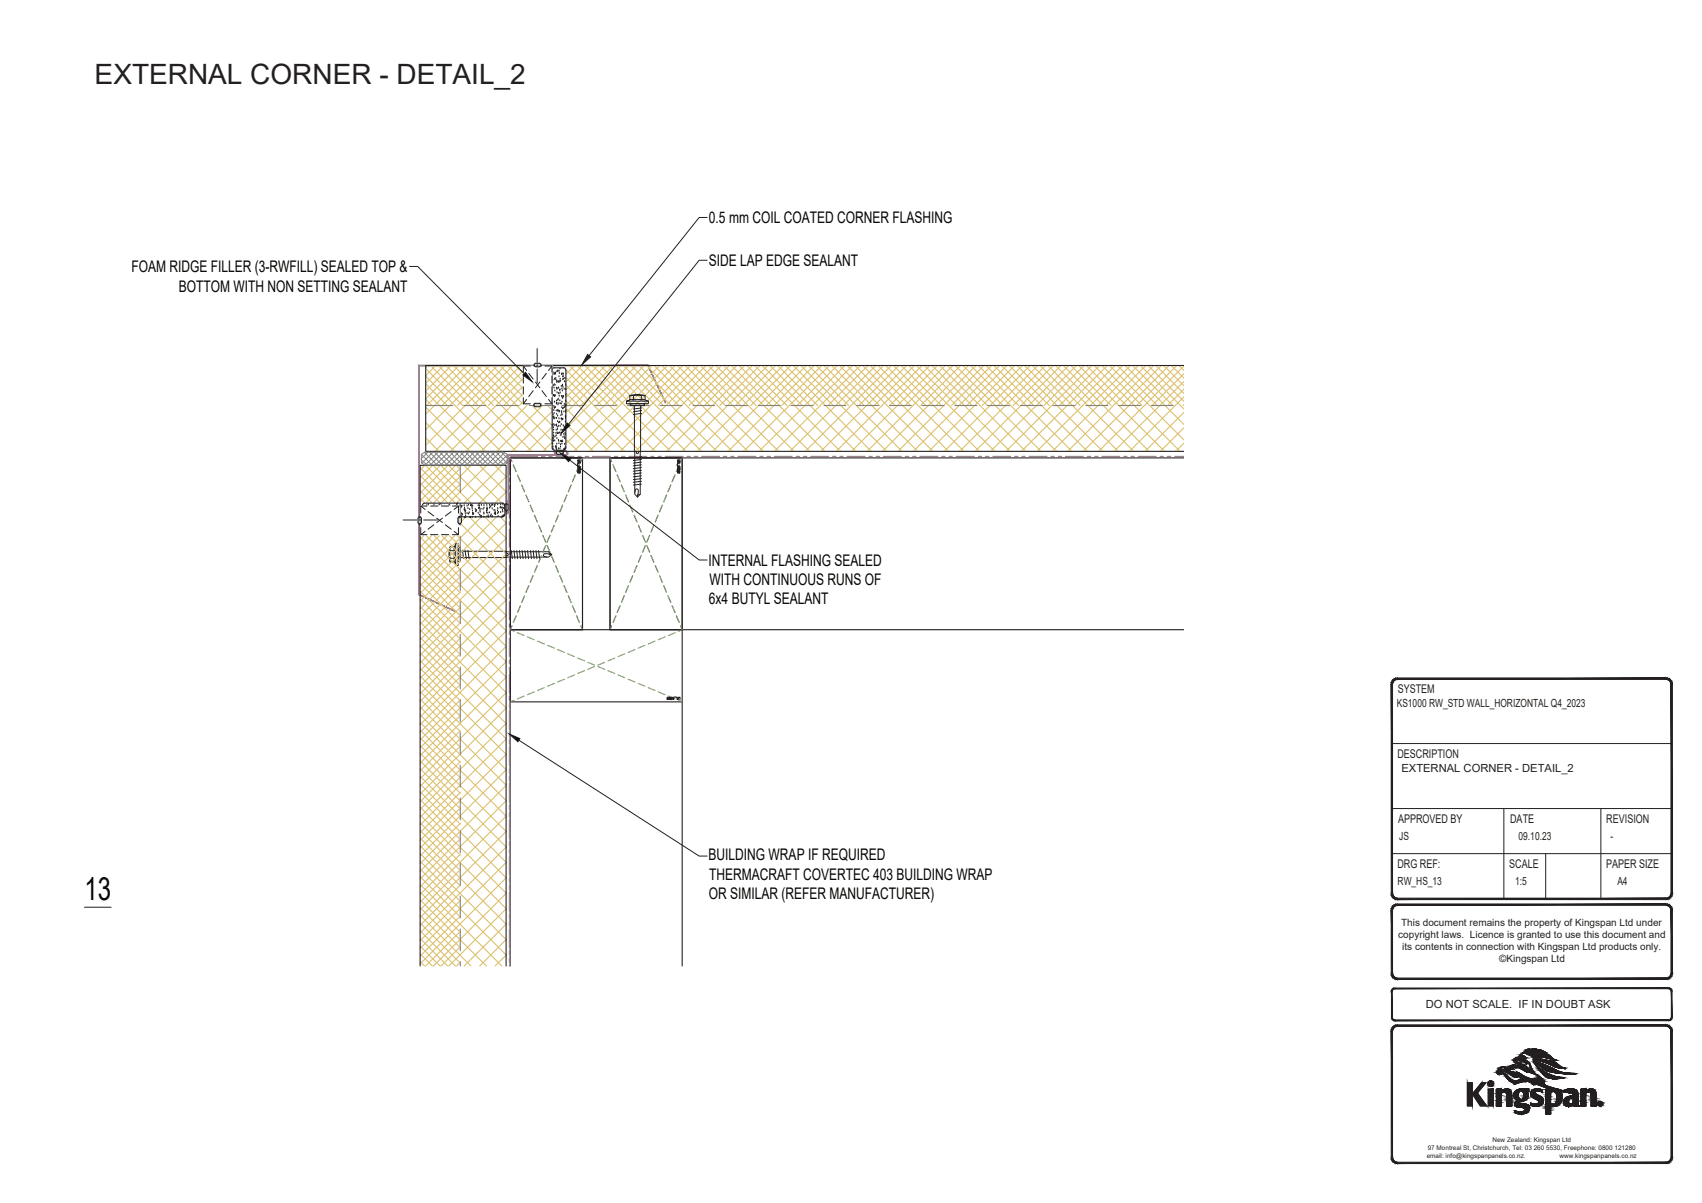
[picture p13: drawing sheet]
<svg xmlns="http://www.w3.org/2000/svg" width="297mm" height="210mm" viewBox="0 0 297 210" stroke-linecap="round" stroke-linejoin="round" font-family="sans-serif">
<defs><g id="words">
<text font-size="5.6" fill="#040503" x="14.7" y="157.2">13</text>
<text font-size="4.9" fill="#231f20" x="16.5" y="14.7">EXTERNAL CORNER - DETAIL_2</text>
<g font-size="2.8" fill="#040503">
<text x="123.7" y="39">0.5 mm COIL COATED CORNER FLASHING</text>
<text x="22.9" y="47.5">FOAM RIDGE FILLER (3-RWFILL) SEALED TOP &amp;</text>
<text x="123.7" y="46.4">SIDE LAP EDGE SEALANT</text>
<text x="31.2" y="50.9">BOTTOM WITH NON SETTING SEALANT</text>
<text x="123.6" y="98.8">INTERNAL FLASHING SEALED</text>
<text x="123.7" y="105.5">6x4 BUTYL SEALANT</text>
<text x="123.8" y="102.1">WITH CONTINUOUS RUNS OF</text>
<text x="123.7" y="150.2">BUILDING WRAP IF REQUIRED</text>
<text x="123.8" y="153.5">THERMACRAFT COVERTEC 403 BUILDING WRAP</text>
<text x="123.7" y="156.9">OR SIMILAR (REFER MANUFACTURER)</text>
</g>
<g font-size="2.1" fill="#231f20">
<text x="243.9" y="121">SYSTEM</text>
<text x="243.9" y="132.3">DESCRIPTION</text>
<text x="244" y="143.6">APPROVED BY</text>
<text x="263.6" y="143.6">DATE</text>
<text x="280.3" y="143.6">REVISION</text>
<text x="243.9" y="151.5">DRG REF:</text>
<text x="263.4" y="151.5">SCALE</text>
<text x="280.3" y="151.5">PAPER SIZE</text>
</g>
<g font-size="2" fill="#231f20">
<text x="243.8" y="123.5">KS1000 RW_STD WALL_HORIZONTAL Q4_2023</text>
<text x="244.6" y="134.8">EXTERNAL CORNER - DETAIL_2</text>
<text x="244.2" y="146.6">JS</text>
<text x="265" y="146.6">09.10.23</text>
<text x="281.1" y="146.6">-</text>
<text x="243.9" y="154.5">RW_HS_13</text>
<text x="264.4" y="154.5">1:5</text>
<text x="282.3" y="154.5">A4</text>
<text x="248.8" y="176">DO NOT SCALE. IF IN DOUBT ASK</text>
</g>
<g font-size="1.7" fill="#231f20">
<text x="244.5" y="161.7">This document remains the property of Kingspan Ltd under</text>
<text x="244" y="163.8">copyright laws. Licence is granted to use this document and</text>
<text x="244.7" y="165.8">its contents in connection with Kingspan Ltd products only.</text>
<text x="261.7" y="168">©Kingspan Ltd</text>
</g>
<g font-size="1.1" fill="#231f20">
<text x="249" y="202.1">email: info@kingspanpanels.co.nz.</text>
<text x="249.2" y="200.7">97 Montreal St, Christchurch, Tel: 03 260 5530, Freephone: 0800 121280</text>
<text x="260.5" y="199.4">New Zealand: Kingspan Ltd</text>
<text x="272.2" y="202.1">www.kingspanpanels.co.nz</text>
</g>
</g></defs>
<path d="M73.1 103.8l6.5 3.1 .1-.1zM73.1 103.8l.1-.1 6.5 3.1zM73.1 63.7v40.1l.1-.1zM73.1 63.7l.1 .1v39.9zM73.1 63.7l.1 .1 39.9-.1zM73.2 63.8l39.9-.1v.1zM113.1 63.7v.1l3.1 6.5zM113.1 63.8l3.1 6.5h-.1z" fill="#b9519f"/>
<path d="M73.1 63.7l.1 40-.1 .1zM73.1 63.7h40l-39.9 .1zM73.1 63.7l.1 .1v39.9zM73.2 63.8l39.9-.1v.1zM113.1 63.8l3.1 6.5h-.1zM113.1 63.7l3.1 6.6-3.1-6.5zM73.1 103.8l.1-.1 6.5 3.1zM73.1 103.8l6.6 3-.1 .1z" fill="none" stroke="#b9519f" stroke-width=".17"/>
<path d="M88.6 87.4l-.1 2zM88.6 87.4l-.2 2z" fill="#b9519f"/>
<path d="M88.6 87.4l-.2 2zM88.6 87.4l-.1 2z" fill="none" stroke="#b9519f" stroke-width=".17"/>
<path d="M88.4 89.4v.1zM88.5 89.4l-.1 .1zM88.4 89.5h.1zM88.5 89.4v.1zM88.5 89.5l.1 .1zM88.5 89.5l.1 .1zM88.6 89.5l.1 .1zM88.6 89.5l.1 .1zM88.6 89.5h.1zM88.7 89.4h.1z" fill="#b9519f"/>
<path d="M88.4 89.4v.1zM88.4 89.5h.1zM88.5 89.4l-.1 .1zM88.5 89.4v.1zM88.5 89.5l.1 .1zM88.6 89.5l.1 .1zM88.6 89.5h.1zM88.6 89.5h.1M88.7 89.4h.1zM88.7 89.4h.1" fill="none" stroke="#b9519f" stroke-width=".17"/>
<path d="M88.7 79.4l.1 10zM88.7 79.4l.1 10zM88.7 79.4h10zM88.8 79.4h9.9z" fill="#b9519f"/>
<path d="M88.7 79.4l.1 10zM88.7 79.4h10zM88.8 79.4h9.9z" fill="none" stroke="#b9519f" stroke-width=".17"/>
<path d="M98.7 79.4h.2zM98.7 79.4h.2zM98.8 79.3l.2-.1zM98.8 79.3l.2-.1zM99.1 79.1l-.1 .1zM99 79.1v.1l.1-.1zM99 78.9v.2zM98.9 78.9l.1 .2zM98.9 78.8l.1 .1zM98.9 78.8v.1zM98.7 78.7l.2 .1zM98.7 78.7l.1 .1z" fill="#b9519f"/>
<path d="M98.7 78.7l.2 .1zM98.7 78.7l.1 .1zM98.7 79.4h.2zM98.8 79.3l.2-.1zM98.9 78.8l.1 .1zM98.9 78.8v.1zM98.9 78.9l.1 .2zM99 79.2l-.2 .1zM99 79.1h.1l-.1 .1zM99 78.9v.2zM99.1 79.1l-.1 .1z" fill="none" stroke="#b9519f" stroke-width=".17"/>
<path d="M96.7 79.1l2-.3zM96.7 79l2-.3z" fill="#b9519f"/>
<g fill="none" stroke="#b9519f" stroke-width=".17">
<path d="M93.9 79.7h-4.8l-.2 .3v2.8M94.5 79.7h.6M95.8 79.7h.6M96.7 79l2-.3zM96.7 79.1l2-.3zM97 79.7h3.2M100.8 79.7h.7M102.1 79.7h.6M103.4 79.7h3.1M107.2 79.7h.6M108.5 79.7h.6M109.7 79.7h3.2"/>
<path d="M113.5 79.7h.7M114.8 79.7h.6M116.1 79.7h3.1M119.9 79.7h.6M121.2 79.7h.6M122.4 79.7h3.2M126.2 79.7h.7M127.5 79.7h.6M128.8 79.7h3.1M132.6 79.7h.6M133.8 79.7h.7M135.1 79.7h3.2"/>
<path d="M138.9 79.7h.7M140.2 79.7h.6M141.5 79.7h3.1M145.3 79.7h.6M146.5 79.7h.7M147.8 79.7h3.2M151.6 79.7h.7M152.9 79.7h.6M154.2 79.7h3.1M158 79.7h.6M159.2 79.7h.7M160.5 79.7h3.2"/>
<path d="M164.3 79.7h.7M165.6 79.7h.6M166.9 79.7h3.2M170.7 79.7h.6M172 79.7h.6M173.2 79.7h3.2M177 79.7h.7M178.3 79.7h.6M179.6 79.7h3.2M183.4 79.7h.6M184.7 79.7h.6M185.9 79.7h3.2"/>
<path d="M189.7 79.7h.7M191 79.7h.6M192.3 79.7h3.2M196.1 79.7h.6M197.4 79.7h.6M198.6 79.7h3.2M202.4 79.7h.7M203.7 79.7h.6M205 79.7h1.6M88.9 83.5v.6M88.9 84.7v.7M88.9 86v3.2"/>
<path d="M88.9 89.8v.6M88.9 91.1v.6M88.9 92.3v3.2M88.9 96.2v.6M88.9 97.4v.7M88.9 98.7v3.2M88.9 102.5v.6M88.9 103.8v.6M88.9 105v3.2M88.9 108.9v.6M88.9 110.1v.7M88.9 111.4v3.2"/>
<path d="M88.9 115.2v.6M88.9 116.5v.6M88.9 117.7v3.2M88.9 121.6v.6M88.9 122.8v.7M88.9 124.1v3.2M88.9 127.9v.6M88.9 129.2v.6M88.9 130.4v3.2M88.9 134.3v.6M88.9 135.5v.7M88.9 136.8v3.2"/>
<path d="M88.9 140.6v.6M88.9 141.9v.6M88.9 143.2v3.1M88.9 147v.6M88.9 148.2v.7M88.9 149.5v3.2M88.9 153.3v.7M88.9 154.6v.6M88.9 155.9v3.1M88.9 159.7v.6M88.9 168.6h.1M88.9 160.9v.7"/>
<path d="M88.9 162.2v3.2M88.9 166v.7M88.9 167.3v.6"/>
</g>
<g fill="none" stroke="#231f20" stroke-width=".17">
<path d="M97.1 79h.1M97.1 79l.3 .3M97.4 78.7l-.3 .3M97.4 78.7h.7l.2 .3M98.3 79h.1M98.3 79l-.2 .3h-.7M78.6 96.1l-.1 .7 .1 .6 .7 .1v-1.4M78.6 95.4l-.2 1.4 .2 1.3M78.6 98.1h.7M78.6 95.4h.7M78.6 96.1h.7M78.6 97.4v.7"/>
<path d="M78.6 95.4v.7M79.3 97.4v.7M79.3 95.4v.7M79.5 94.9h.5v.7v3.1h-.5M79.5 94.9l-.2 .5M79.5 94.9v3.8l-.2-.6M80 95.5l.3 .1v2.4l-.1 .1h-.2zM80.3 96.2l15.5 .1 .5 .5-.5 .4-15.5 .1M80.7 96.1l.2 1.4M81.2 96.1l.2 1.4M81.7 96.1l.2 1.4M88.1 88.2v.8l.3 .1"/>
<path d="M88.3 96.2v.3l.4 .3-.2 .2M88.4 87.9l.3 .3M88.4 87.9l-.3 .3M88.4 89.1h.1M88.4 87.9h.1M88.5 97h-.2v.3M88.7 88.2l-.1 .8-.2 .1M89.2 96.1l.2 1.4M89.7 96.1l.2 1.4M90.2 96.1l.1 1.4M90.7 96.1l.1 1.4M91.1 96.1l.2 1.4"/>
<path d="M91.6 96.1l.2 1.4M92.1 96.1l.1 1.4M92.6 96.1l.2 1.4M93 96.1l.2 1.4M93.5 96.1l.2 1.4M94 96.1l.2 1.4M95.8 96.3l.1 .5h.4M95.9 96.7a.86 .86 0 0 0-1 0 .29 .29 0 0 0 0 .3 .29 .29 0 0 0 .3 .2h.3"/>
</g>
<path d="M97.1 79.1l.2 .2M97.2 78.8l.4 .5M97.3 78.7l.6 .6M97.6 78.7l.5 .6M97.8 78.7l.5 .5M98.1 78.7l.2 .2M88.3 88l-.2 .1M88.5 88l-.4 .4M88.7 88.1l-.6 .6M88.7 88.9l-.2 .2M88.7 88.6l-.5 .5M88.7 88.3l-.6 .6" fill="none" stroke="#dcdbda" stroke-width=".17"/>
<g fill="none" stroke="#231f20" stroke-width=".19">
<path d="M96.4 70.3h.1M96.4 67.3h.1M96.4 74.1h.1M96.4 65.2h.1M96.4 70.1h.1M96.5 77.3h.1M96.5 76.4h.1M96.5 66.2h.1M96.5 78.2h.1M96.5 77.9h.1M96.5 72.7h.1M96.5 72.2h.1"/>
<path d="M96.6 76.3h.1M96.6 76.7h.1M96.6 76.9h.1M96.6 74.5h.1M96.6 67.1h.1M96.6 75.9h.1M96.6 72.8h.1M96.6 68.9h.1M96.6 75.4h.1M96.6 74.9h.1M96.6 72.6h.1M96.6 71.5h.1"/>
<path d="M96.6 73.9h.1M96.7 70.7h.1M96.7 76.2h.1M96.7 64.9h.1M96.7 65.2h.1M96.7 73h.1M96.7 67.5h.1M96.7 68.8h.1M96.7 74.1h.1M96.7 72h.1M96.7 67h.1M96.7 71.1h.1"/>
<path d="M96.8 71h.1M96.8 65.1h.1M96.8 69h.1M96.8 70h.1M96.8 66h.1M96.8 76.8h.1M96.8 68.1h.1M96.9 72.8h.1M96.9 76.1h.1M96.9 67.1h.1M96.9 66.1h.1M96.9 68.9h.1"/>
<path d="M96.9 71h.1M96.9 65.1h.1M96.9 64.9h.1M97 77.8h.1M97 65.9h.1M97 74.1h.1M97 75.5h.1M97 77.7h.1M97 78.1h.1M97.1 78h.1M97.1 74.9h.1M97.1 75.9h.1"/>
<path d="M97.1 71.5h.1M97.1 74.2h.1M97.1 70.3h.1M97.1 70.2h.1M97.1 67.6h.1M97.1 74h.1M97.1 72.9h.1M97.1 69.8h.1M97.1 78.3h.1M97.2 72.1h.1M97.2 66.3h.1M97.2 66.6h.1"/>
<path d="M97.2 77.3h.1M97.2 70.2h.1M97.2 67.8h.1M97.2 64.7h.1M97.2 76.4h.1M97.2 68.4h.1M97.2 75.4h.1M97.3 66.5h.1M97.3 74.4h.1M97.3 64.6h.1M97.3 74.8h.1M97.3 75.5h.1"/>
<path d="M97.3 73.4h.1M97.3 71.6h.1M97.3 72.5h.1M97.3 69.7h.1M97.4 71.5h.1M97.4 67.6h.1M97.4 70.5h.1M97.4 64.6h.1M97.4 69.5h.1M97.4 78.2h.1M97.4 68.5h.1M97.5 76.7h.1"/>
<path d="M97.5 73.6h.1M97.5 67.5h.1M97.5 74.2h.1M97.5 75.5h.1M97.5 66.6h.1M97.5 76.9h.1M97.5 71.6h.1M97.5 70.3h.1M97.6 77.3h.1M97.6 65.6h.1M97.6 68.6h.1M97.6 72.9h.1"/>
<path d="M97.6 71.7h.1M97.6 64.6h.1M97.6 66.3h.1M97.6 66.5h.1M97.6 69h.1M97.6 75.4h.1M97.6 65h.1M97.6 73.5h.1M97.7 68h.1M97.7 71.7h.1M97.7 69.8h.1M97.7 73.5h.1"/>
<path d="M97.7 64.2h.1M97.7 78.2h.1M97.7 67.9h.1M97.8 66h.1M97.8 68.4h.1M97.8 74.3h.1M97.8 70.3h.1M97.8 77.5h.1M97.8 77.9h.1M97.8 66.4h.1M97.9 76.9h.1M97.9 75.4h.1"/>
<path d="M97.9 72.4h.1M97.9 75.9h.1M97.9 74.9h.1M98 70.3h.1M98 67.3h.1M98 73h.1M98 73.9h.1M98 75.6h.1M98 72.9h.1M98 76.9h.1M98 65.2h.1M98 69h.1"/>
<path d="M98 79.9h108.6M98 72h.1M98 71.7h.1M98 71h.1M98 65.1h.1M98.1 77.3h.1M98.1 73.1h.1M98.1 67.7h.1M98.1 70h.1M98.1 76.8h.1M98.1 72.2h.1M98.1 69h.1"/>
<path d="M98.1 74.9h.1M98.1 69.4h.1M98.1 68.1h.1M98.2 73h.1M98.2 67.1h.1M98.2 71.2h.1M98.2 76.9h.1M98.2 65.6h.1M98.2 66.1h.1M98.2 69.3h.1M98.2 65.1h.1M98.3 67.4h.1"/>
<path d="M98.3 76.2h.1M98.3 69.1h.1M98.3 65.5h.1M98.3 74.1h.1M98.3 65.1h.1M98.3 71.1h.1M98.4 69h.1M98.4 66h.1M98.4 78.3h.1M98.4 75.7h.1M98.4 71.7h.1M98.4 74.4h.1"/>
<path d="M98.5 76.1h.1M98.5 67.8h.1M98.5 78.3h.1M98.5 70.4h.1M98.5 78.4h.1M98.5 71h.1M98.5 77.4h.1M98.5 66.5h.1M98.5 74.5h.1M98.6 65.9h.1M98.6 76.4h.1M98.6 76.3h.1"/>
<path d="M98.6 78.2h.1M98.6 75.4h.1M98.6 70.8h.1M98.6 74.5h.1M98.7 78h.1M98.7 74.4h.1M98.7 74.9h.1M98.7 75.7h.1M98.7 72.6h.1M98.7 73.5h.1M98.7 67h.1M98.7 72.9h.1"/>
<path d="M98.7 72.5h.1M98.7 71.8h.1M98.7 70.7h.1M98.7 69.8h.1M98.7 68.8h.1M98.7 64.6l-.2-.4h-1.7h-.2l-.2 .4v13.6l.2 .3 .2 .1h1.6l.3-.2v-.2M98.7 71.5h.1M98.7 67.8h.1M98.8 64.6v13.6M98.8 70.6h.1M206.6 63.8h-132.3v15h132.3M89 117.1v51.5"/>
<path d="M119.1 109.9h87.5M119.1 122.5v46.1"/>
</g>
<g fill="none" stroke="#dcc06c" stroke-width=".19">
<path d="M74.3 71.1l7.7 7.7M74.3 76.4l2.3 2.4M74.3 73.7l5 5.1M74.3 68.4l10.4 10.4M74.3 69.7l1.1 1.1M74.3 65.7l13.1 13.1M74.3 67l3.8 3.8M74.3 64.3l6.5 6.5M74.7 63.8l-.4 .4M75.1 63.8l15 15M76.1 63.8l-1.8 1.8M76.5 63.8l7 7"/>
<path d="M77.4 63.8l-3.1 3.1M77.8 63.8l15 15M78.8 63.8l-4.5 4.5M79.1 63.8l7 7M80.1 63.8l-5.8 5.8M80.5 63.8l15 15M81.5 63.8l-7 7M81.9 63.8l7 7M82.8 63.8l-8.5 8.5M83.2 63.8l13.1 13.1M84.2 63.8l-7 7M84.5 63.8l6.7 6.7"/>
<path d="M85.5 63.8l-11.2 11.2M85.9 63.8l5.3 5.3M86.8 63.8l-6.9 7M87.2 63.8l4 4M88.2 63.8l-13.9 13.9M88.6 63.8l2.6 2.6M89.6 63.8l-7 7M89.9 63.8l1.3 1.3M90.9 63.8l-15 15M91.2 68.9l-9.9 9.9M91.2 66.2l-12.6 12.6M91.2 70.2l-.6 .6"/>
<path d="M91.2 67.5l-3.3 3.3M91.2 64.8l-6 6M92 70.8l-8 8M92.9 70.8l3.4 3.4M94.7 70.8l-8 8M95.6 70.8l.7 .7M96.3 77.2l-1.5 1.6M96.3 74.5l-4.2 4.3M96.3 71.8l-6.9 7M98.8 64.6l6.2 6.2M98.8 65.9l7.1 7.1M98.8 67.3l3.5 3.5"/>
<path d="M98.8 68.6l7.1 7.1M98.8 70l.8 .8M98.9 74.1l4.7 4.7M98.9 71.4l7 7M98.9 76.8l2 2M99 63.8l-.2 .2M99.4 63.8l15 15M100.3 63.8l-1.5 1.5M100.7 63.8l7 7M101.7 63.8l-2.9 2.9M102 63.8l15 15M103 63.8l-4.2 4.2"/>
<path d="M103.4 63.8l7 7M104.4 63.8l-5.6 5.5M104.8 63.8l14.9 15M105.7 63.8l-6.9 6.9M105.9 78.4l-.4 .4M105.9 75.8l-3.1 3M105.9 73l-5.8 5.8M106 75.8l3 3M106 73.2l5.7 5.6M106 78.6l.3 .2M106.1 63.8l7 7M107.1 63.8l-8.2 8.1"/>
<path d="M107.4 63.8l15 15M108.4 63.8l-7 7M108.8 63.8l7 7M109.7 63.8l-10.8 10.8M110.1 63.8l15 15M111.1 63.8l-7 7M111.5 63.8l7 7M112.5 63.8l-13.6 13.5M112.8 63.8l15 15M113.8 63.8l-7 7M114.2 63.8l7 7M115.1 63.8l-9.1 9.1"/>
<path d="M115.5 63.8l15 15M116.5 63.8l-7 7M116.9 63.8l7 7M117.8 63.8l-11.8 11.8M118.2 63.8l15 15M119.2 63.8l-7 7M119.6 63.8l7 7M120.5 63.8l-14.5 14.5M120.9 63.8l15 15M121.9 63.8l-7 7M122.3 63.8l7 7M123.2 63.8l-15 15"/>
<path d="M123.6 63.8l15 15M124.6 63.8l-7 7M124.9 63.8l7 7M125.9 63.8l-15 15M126.3 63.8l15 15M127.3 63.8l-7 7M127.6 63.8l7 7M128.6 63.8l-15 15M129 63.8l15 15M130 63.8l-7 7M130.3 63.8l7 7M131.3 63.8l-15 15"/>
<path d="M131.7 63.8l15 15M132.6 63.8l-7 7M133 63.8l7 7M134 63.8l-15 15M134.4 63.8l15 15M135.3 63.8l-7 7M135.7 63.8l7 7M136.7 63.8l-15 15M137.1 63.8l15 15M138 63.8l-7 7M138.4 63.8l7 7M139.4 63.8l-15 15"/>
<path d="M139.8 63.8l15 15M140.7 63.8l-7 7M141.1 63.8l7 7M142.1 63.8l-15 15M142.5 63.8l14.9 15M143.4 63.8l-7 7M143.8 63.8l7 7M144.8 63.8l-15 15M145.2 63.8l15 15M146.1 63.8l-7 7M146.5 63.8l7 7M147.5 63.8l-15 15"/>
<path d="M147.8 63.8l15 15M148.8 63.8l-7 7M149.2 63.8l7 7M150.2 63.8l-15 15M150.5 63.8l15 15M151.5 63.8l-7 7M151.9 63.8l7 7M152.9 63.8l-15.1 15M153.2 63.8l15 15M154.2 63.8l-7 7M154.6 63.8l7 7M155.5 63.8l-15 15"/>
<path d="M155.9 63.8l15 15M156.9 63.8l-7 7M157.3 63.8l7 7M158.2 63.8l-15 15M158.6 63.8l15 15M159.6 63.8l-7 7M160 63.8l7 7M160.9 63.8l-15 15M161.3 63.8l15 15M162.3 63.8l-7 7M162.7 63.8l7 7M163.6 63.8l-15 15"/>
<path d="M164 63.8l15 15M165 63.8l-7 7M165.4 63.8l6.9 7M166.3 63.8l-15 15M166.7 63.8l15 15M167.7 63.8l-7 7M168 63.8l7.1 7M169 63.8l-15 15M169.4 63.8l15 15M170.4 63.8l-7 7M170.7 63.8l7 7M171.7 63.8l-15 15"/>
<path d="M172.1 63.8l15 15M173 63.8l-6.9 7M173.4 63.8l7 7M174.4 63.8l-15 15M174.8 63.8l15 15M175.8 63.8l-7.1 7M176.1 63.8l7 7M177.1 63.8l-15 15M177.5 63.8l15 15M178.4 63.8l-7 7M178.8 63.8l7 7M179.8 63.8l-15 15"/>
<path d="M180.2 63.8l15 15M181.1 63.8l-7 7M181.5 63.8l7 7M182.5 63.8l-15 15M182.9 63.8l15 15M183.8 63.8l-7 7M184.2 63.8l7 7M185.2 63.8l-15 15M185.6 63.8l15 15M186.5 63.8l-7 7M186.9 63.8l7 7M187.9 63.8l-15 15"/>
<path d="M188.3 63.8l14.9 15M189.2 63.8l-7 7M189.6 63.8l7 7M190.6 63.8l-15 15M190.9 63.8l15.1 15M191.9 63.8l-7 7M192.3 63.8l7 7M193.3 63.8l-15 15M193.6 63.8l13 13M194.6 63.8l-7 7M195 63.8l7 7M195.9 63.8l-14.9 15"/>
<path d="M196.3 63.8l10.3 10.3M197.3 63.8l-7 7M197.7 63.8l7 7M198.7 63.8l-15.1 15M199 63.8l7.6 7.6M200 63.8l-7 7M200.4 63.8l6.2 6.3M201.3 63.8l-15 15M201.7 63.8l4.9 4.9M202.7 63.8l-7 7M203.1 63.8l3.5 3.6M204 63.8l-15 15"/>
<path d="M204.4 63.8l2.2 2.2M205.4 63.8l-7 7M205.8 63.8l.8 .9M206.6 77.3l-1.4 1.5M206.6 74.7l-4.1 4.1M206.6 72l-6.8 6.8M206.6 69.3l-9.5 9.5M206.6 66.6l-12.2 12.2M206.6 63.9l-14.9 14.9M206.6 70.6l-.1 .2M206.6 67.9l-2.8 2.9M206.6 65.2l-5.5 5.6"/>
</g>
<g fill="none" stroke="#808180" stroke-width=".19">
<path d="M74.3 70.8h4.7M80.9 70.8h3.9M86.7 70.8h3.8M92.4 70.8h3.8M98.1 70.8h3.8M103.8 70.8h3.8M109.5 70.8h3.8M115.2 70.8h3.8M120.9 70.8h3.8M126.7 70.8h3.8M132.4 70.8h3.8M138.1 70.8h3.8"/>
<path d="M143.8 70.8h3.8M149.5 70.8h3.8M155.2 70.8h3.8M160.9 70.8h3.8M166.7 70.8h3.8M172.4 70.8h3.8M178.1 70.8h3.8M183.8 70.8h3.8M189.5 70.8h3.8M195.2 70.8h3.8M200.9 70.8h3.8"/>
</g>
<path d="M91.3 63.9v6.6" fill="none" stroke="#fff" stroke-width=".17"/>
<path d="M96.3 63.9l-5 6.6h5zM91.3 63.9h5l-5 6.6z" fill="#fff"/>
<path d="M91.3 63.9h5l-5 6.6zM96.3 63.9v6.6h-5zM73.4 88.3h6.6" fill="none" stroke="#fff" stroke-width=".17"/>
<g fill="none" stroke="#231f20" stroke-width=".17">
<path d="M91.3 63.9l.6 .8M91.3 69.4v1.1h1.3M91.3 65.6v1.3M91.3 67.5v1.3M91.9 69.7l-.6 .8M92.3 65.2l.7 1M92.6 63.9h-1.3v1.1M93 68.2l-.7 1M93.2 63.9h1.3M93.2 70.7h.1M93.2 70.5h1.3M93.2 63.7h.1"/>
<path d="M93.4 66.7l.8 1M93.5 70.4l-.3 .3M93.5 70.4h.6M93.5 63.4a.31 .31 0 0 0-.3 .3 .31 .31 0 0 0 .3 .3M93.5 63.4h.6M93.5 64h.6M93.7 60.8v2.5M93.7 63.7v.3M93.7 64.4v2.4M94.1 70.4a.31 .31 0 0 1 .3 .3 .31 .31 0 0 1-.3 .3h-.8l-.1-.3M94.1 63.4a.31 .31 0 0 1 .3 .3 .31 .31 0 0 1-.3 .3M94.2 66.7l-.8 1"/>
<path d="M94.4 70.7h.1M94.4 63.7h.1M94.6 68.2l.8 1M95.1 70.5h1.2M95.1 63.9h1.2v1.1M95.4 65.2l-.8 1M95.7 69.7l.6 .8M96.3 65.6v1.3M96.3 67.5v1.3M96.3 69.4v1.1M96.3 63.9l-.6 .8"/>
</g>
<path d="M93.2 70.8l.2 .2M93.2 63.8l.3 .2M93.2 70.6l.5 .4M93.3 63.6l.4 .4M93.4 70.4l.5 .6M93.4 63.4l.6 .6M93.6 70.4l.6 .6M93.7 63.4l.6 .6M93.9 70.4l.4 .5M94 63.4l.4 .5M94.1 70.4l.3 .2M94.3 63.4l.1 .2" fill="none" stroke="#dcdbda" stroke-width=".17"/>
<g fill="none" stroke="#dcc06c" stroke-width=".19">
<path d="M73.3 97.8l15 15M73.3 95.1l15 15M73.3 99.1l7 7M73.3 96.5l7 7M73.3 93.8l7 7M73.3 87l.7 .7M73.3 84.3l3.4 3.4M73.3 81.6l6.1 6.1M73.3 85.7l2 2M73.3 83l4.7 4.7M74 93.5l-.7 .7M74.1 81.2l-.8 .8"/>
<path d="M74.3 81.2l6 6.1M74.4 93.5l13.9 13.9-5.3 5.4M75.3 93.5l-2 2M75.5 81.2l-2.2 2.2M75.6 81.2l6.6 6.6M75.8 93.5l4.5 4.6M76.7 93.5l-3.4 3.4M76.8 81.2l-3.5 3.5M76.9 81.2l3.4 3.4M77.1 93.5l11.2 11.2M78 93.5l-4.7 4.7M78.2 81.2l-4.9 4.9"/>
<path d="M78.3 81.2l6.6 6.6M78.5 93.5l1.8 1.9M79.4 93.5l-6.1 6M79.5 81.2l-6.2 6.2M79.6 81.2l.7 .7M79.8 93.5l8.5 8.5M80.3 87.2l-.5 .5M80.3 81.8l-5.9 5.9M80.3 95.2l-7 7M80.3 97.9l-7 7M80.3 84.5l-3.2 3.2M80.3 91.3l8 8.1-15 15"/>
<path d="M81 81.2l6.6 6.6M81.2 90.3l-.9 .9M82 90.3l6.3 6.3M82.2 81.2l-6.5 6.5M83.7 81.2l4.6 4.7M83.9 90.3l-10.6 10.6M84.7 90.3l3.6 3.6M84.9 81.2l-6.5 6.5M86.4 81.2l1.9 2M86.6 90.3l-13.3 13.3M87.4 90.3l.9 .9M87.6 81.2l-6.6 6.6"/>
<path d="M88.3 91.3l-15 15M88.3 94l-15 15M88.3 96.7l-15 15M88.3 85.9l-1.9 1.9M88.3 83.2l-4.6 4.6M73.3 119.4l15 15M73.3 116.7l15 14.9M73.3 114l15 15M73.3 111.3l15 15M73.3 108.6l15 15M73.3 105.9l7 7M73.3 103.2l9.6 9.6"/>
<path d="M73.3 100.5l12.3 12.3M73.3 118l7 7M73.3 115.3l7 7M73.3 112.6l7 7M73.3 109.9l7 7M73.3 107.2l7 7M73.3 104.5l7 7M73.3 101.9l7 6.9M80.3 100.6l-7 7M80.3 103.3l-7 7M80.3 106l-7 7M80.3 108.7l-7 7"/>
<path d="M80.3 111.4l-7 7M80.3 114.1l-7 7M80.3 116.8l-7 7M80.3 119.5l-7 7M80.4 112.9l7.9 8M82.8 112.9l-9.5 9.5M83.1 112.9l5.2 5.3M85.5 112.9l-12.2 12.2M85.8 112.9l2.5 2.6M88.2 112.9l-14.9 14.9M88.3 110.1l-2.6 2.7M88.3 102.1l-15 15"/>
<path d="M88.3 104.8l-15 15M88.3 115.5l-15 15M88.3 118.2l-15 15M73.3 127.4l15 15.1-15 15M73.3 135.5l15 15-15 15.1M73.3 138.2l15 15-15 15M73.3 132.8l15 15M73.3 130.1l15 15M73.3 124.8l15 14.9M73.3 122l15 15M73.3 139.6l7 6.9M73.3 136.9l7 7"/>
<path d="M73.3 134.2l7 7M73.3 131.5l7 7M73.3 128.8l7 7M73.3 126.1l7 7M73.3 123.4l7 7M73.3 120.7l7 7M80.3 122.2l-7 7M80.3 124.9l-7 7M80.3 127.6l-7 7M80.3 130.3l-7 7M80.3 133l-7 6.9M80.3 135.6l-7 7.1"/>
<path d="M80.3 138.3l-7 7M88.3 120.9l-15 15M88.3 123.6l-15 15M88.3 126.3l-15 15M88.3 129l-15 15M88.3 131.7l-15 15M88.3 134.4l-15 15M88.3 137.1l-15 15M88.3 139.8l-15 15M73.3 146.3l15 15-7.3 7.3M73.3 159.8l8.9 8.8M73.3 157.1l11.6 11.5"/>
<path d="M73.3 154.4l14.3 14.2M73.3 151.7l15 15M73.3 149l15 15M73.3 143.6l15 15M73.3 140.9l15 15M73.3 158.4l7 7M73.3 155.7l7 7M73.3 153l7 7M73.3 150.3l7 7M73.3 147.6l7 7M73.3 144.9l7 7M73.3 142.3l7 7"/>
<path d="M80.3 141l-7 7M80.3 143.7l-7 7M80.3 146.4l-7 7M80.3 149.1l-7 7M80.3 151.8l-7 7M80.3 154.5l-7 7M80.3 157.2l-7 7M80.3 159.9l-7 7M88.3 145.2l-15 15M88.3 147.9l-15 14.9M88.3 155.9l-12.7 12.7M88.3 158.6l-10 10"/>
<path d="M73.3 161.1l7 7M73.3 167.8l.8 .8M73.3 165.2l3.5 3.4M73.3 166.5l2.2 2.1M73.3 162.5l6.2 6.1M73.3 163.8l4.8 4.8M80.3 162.6l-6 6M80.3 165.3l-3.3 3.3M80.3 168l-.6 .6M88.3 166.7l-1.9 1.9M88.3 164l-4.6 4.6"/>
</g>
<g fill="none" stroke="#808180" stroke-width=".19">
<path d="M80.3 81.2v4.8M80.3 87.9v3.8M80.3 93.6v3.8M80.3 99.3v3.8M80.3 105v3.8M80.3 110.7v3.8M80.3 116.4v3.8M80.3 122.1v3.9M80.3 127.9v3.8M80.3 133.6v3.8M80.3 139.3v3.8M80.3 145v3.8"/>
<path d="M80.3 150.7v3.8M80.3 156.4v3.8M80.3 162.1v3.9M80.3 167.9v.7"/>
</g>
<g fill="none" stroke="#231f20" stroke-width=".19">
<path d="M73.7 89.2h.1M74.1 88.9h.1M74.1 90.2h13.6M74.1 89h.1M74.1 88.7h.1M74.3 88.6h.1M74.4 88.1h.1M74.5 88.4h.1M74.6 89.1h.1M74.6 89.5h.1M74.6 88.2h.1M74.7 89.7h.1"/>
<path d="M74.7 88.4h.1M74.7 88.1h.1M74.8 87.9h.1M74.8 89.4h.1M75.1 89.7h.1M75.1 89h.1M75.4 88.5h.1M75.4 90h.1M75.5 88.2h.1M75.5 89.8h.1M75.6 89.2h.1M75.6 88.3h.1"/>
<path d="M75.6 89.7h.1M75.7 87.9h.1M75.8 88.6h.1M75.9 89h.1M75.9 89.3h.1M76 90h.1M76 88.7h.1M76 89h.1M76.1 88.6h.1M76.1 89h.1M76.5 88.2h.1M76.6 90.1h.1"/>
<path d="M76.6 89.6h.1M76.6 88.3h.1M76.7 88h.1M76.7 89.6h.1M76.8 87.8h.1M76.8 89.4h.1M77 89.7h.1M77.1 88.1h.1M77.1 88.9h.1M77.1 88.6h.1M77.2 88.8h.1M77.3 89.5h.1"/>
<path d="M77.3 89.9h.1M77.3 88.6h.1M77.3 90.2h.1M77.4 89.2h.1M77.5 89.1h.1M77.6 88.3h.1M77.6 89.6h.1M77.9 88.7h.1M77.9 89.2h.1M78.1 88.9h.1M78.1 89h.1M78.4 90.2h.1"/>
<path d="M78.4 88.1h.1M78.4 88.2h.1M78.4 88.3h.1M78.5 88.1h.1M78.5 89h.1M78.6 89.4h.1M78.6 88.3h.1M78.6 89.6h.1M78.6 88.2h.1M78.6 89.8h.1M78.6 89.7h.1M78.8 89.7h.1"/>
<path d="M78.9 89.6h.1M79 88.9h.1M79.2 88.8h.1M79.3 89.2h.1M79.4 88.6h.1M79.4 90.2h.1M79.5 88.2h.1M79.5 89.5h.1M79.7 87.9h.1M79.8 88.6h.1M79.8 89h.1M79.8 89.2h.1"/>
<path d="M79.8 87.8h.1M79.8 89.4h.1M79.9 88.5h.1M79.9 89.9h.1M80 88.8h.1M80.1 90.2h.1M80.2 90.2h.1M80.3 88.1h.1M80.3 90.1h.1M80.5 88.4h.1M80.5 90h.1M80.5 89.5h.1"/>
<path d="M80.5 88.2h.1M80.6 88.2h.1M80.6 89.8h.1M80.7 89.6h.1M81 88.8h.1M81 88.1h.1M81 90.2h.1M81.1 88.5h.1M81.1 88.8h.1M81.1 89h.1M81.2 89.1h.1M81.2 89.5h.1"/>
<path d="M81.3 89.9h.1M81.3 89h.1M81.3 90.1h.1M81.5 88.2h.1M81.5 89.5h.1M81.7 88.6h.1M81.8 88h.1M81.8 89.6h.1M81.9 89.3h.1M82 88.8h.1M82 90.1h.1M82.1 90.1h.1"/>
<path d="M82.1 88.1h.1M82.2 88h.1M82.3 88.1h.1M82.4 88.3h.1M82.4 88.6h.1M82.4 90.1h.1M82.4 89h.1M82.5 89.4h.1M82.5 88.1h.1M82.5 89.7h.1M82.6 89.6h.1M82.7 89.5h.1"/>
<path d="M83 88.8h.1M83 90.1h.1M83 89.2h.1M83.1 89.1h.1M83.2 88.9h.1M83.5 88.1h.1M83.5 89.4h.1M83.5 88.6h.1M83.6 87.8h.1M83.6 88.5h.1M83.7 88.2h.1M83.7 89.7h.1"/>
<path d="M83.7 88.5h.1M83.8 88.9h.1M83.8 89.2h.1M83.9 89.9h.1M83.9 88.7h.1M84 90.1h.1M84 88h.1M84.1 90h.1M84.3 88.7h.1M84.4 89.4h.1M84.5 88.1h.1M84.5 88.5h.1"/>
<path d="M84.5 90.1h.1M84.5 89.6h.1M84.9 88.7h.1M84.9 89.1h.1M84.9 89.3h.1M85 90h.1M85 88.1h.1M85 88.5h.1M85 89h.1M85 88.7h.1M85.1 89.4h.1M85.2 89.9h.1"/>
<path d="M85.2 90.1h.1M85.4 88h.1M85.4 89.3h.1M85.4 88.5h.1M85.6 88.3h.1M85.6 89.9h.1M85.7 88.1h.1M85.7 89.7h.1M85.9 88h.1M85.9 90h.1M85.9 88.6h.1M86 87.9h.1"/>
<path d="M86.2 88.9h.1M86.3 88h.1M86.3 88.3h.1M86.3 89.6h.1M86.4 89h.1M86.4 88h.1M86.4 89.3h.1M86.4 89.4h.1M86.5 89.6h.1M86.8 89h.1M86.8 87.9h.1M86.8 89.5h.1"/>
<path d="M86.9 88.6h.1M86.9 90h.1M87 89.3h.1M87.3 88.5h.1M87.4 88h.1M87.4 89.3h.1M87.4 88.4h.1M87.5 88.5h.1M87.5 90.1h.1M87.7 88.5h.1M87.7 88.9h.1M87.7 89.2h.1"/>
<path d="M87.7 90h.1M87.8 88h.1M87.8 89.9h.1M87.9 88.6h.1M87.9 90h.1M88.1 89.8l-.2 .3-.2 .1M88.1 88.2l-.1-.2-.3-.2h-13.6l-.3 .2-.1 .2v1.6l.2 .3 .2 .1M88.1 88.2v1.6M73.3 168.6v-87.4h15v87.4"/>
</g>
<path d="M73.4 93.3l6.6-5v5zM73.4 88.3v5l6.6-5z" fill="#fff"/>
<path d="M73.4 93.3l6.6-5v5zM73.4 88.3h6.6l-6.6 5z" fill="none" stroke="#fff" stroke-width=".17"/>
<g fill="none" stroke="#231f20" stroke-width=".17">
<path d="M109.9 69.8h.7M109.9 69.1l1.3-.2 1.4 .2-1.4-.1zM109.9 69.8l-.6 .2h3.9M109.9 69.1v.7M110 70.5h2.5v.3h-2.5zM110.6 69.8h1.3M110.6 69.1v.7M110.7 70.8l.1 15.5 .5 .5 .4-.5 .1-15.5M110.7 78.8h.3l.1 .2M111.4 79l-.2 .2-.1-.2M111.8 78.8h-.3l-.1 .2M111.9 69.8h.7"/>
<path d="M111.9 69.1v.7M111.9 79.7l-1.4 .2M112 71.2l-1.5 .2M112 71.7l-1.5 .2M112 72.2l-1.5 .1M112.6 69.8l.6 .2M112.6 69.1v.7M113.2 70v.5h-.7h-3.2v-.5M70.4 90.8h2.4M73.1 90.3a.31 .31 0 0 1 .5 .2v.6a.31 .31 0 0 1-.4 .3 .31 .31 0 0 1-.3-.3l.1-.7zM73.2 90.8h.4M73.3 90.3h.1"/>
<path d="M73.3 91.4h.1M73.4 92.1v1.2h1.1M73.4 90.2v1.3M73.4 88.3l.8 .6M73.9 90.8h2.5M74.2 92.8l-.8 .5M74.5 88.3h-1.1v1.3M74.7 89.3l1 .8M75.1 93.3h1.3M75.1 88.3h1.3M75.7 91.6l-1 .8M76.2 90.4l1 .8"/>
<path d="M77 93.3h1.3M77 88.3h1.3M77.2 90.4l-1 .8M77.7 91.6l1 .8M78.7 89.3l-1 .8M79 93.3h1M79 88.3h1v1.3M79.2 92.8l.8 .5M80 90.3a.31 .31 0 0 1 .3-.1 .31 .31 0 0 1 .2 .3v.6a.31 .31 0 0 1-.3 .3 .31 .31 0 0 1-.3-.3zM80 90.2v1.3M80 92.1v1.2M80 88.3l-.8 .6"/>
<path d="M80.2 91.4h.1M80.2 90.2h.1M110.8 86l.2-.6 .4 .1-.1 .9M111.7 86.3l-.4 .1-.1 .4M111.9 80.2l-1.4 .2M111.9 80.7l-1.4 .1M111.9 81.1l-1.4 .2M111.9 81.6l-1.4 .2M111.9 82.1l-1.4 .2M111.9 82.6l-1.4 .1M111.9 83.1l-1.4 .1M111.9 83.5l-1.4 .2"/>
<path d="M111.9 84l-1.4 .2M111.9 84.5l-1.4 .2"/>
</g>
<path d="M73 90.4l.6 .6M73 90.7l.5 .6M73 91l.4 .4M73 91.3l.1 .1M73.1 90.3l.5 .5M73.3 90.3l.3 .2M79.9 90.9l.5 .5M79.9 90.6l.6 .6M79.9 91.2l.3 .2M80 90.4l.5 .6M80.1 90.2l.4 .5M80.3 90.2l.2 .2" fill="none" stroke="#dcdbda" stroke-width=".17"/>
<g fill="none" stroke="#808180" stroke-width=".17">
<path d="M73.5 79.3l1.9 1.9M73.5 79.3l.6-.4h13.8l.6 .4v1.6l-.6 .2-13.8 .1-.6-.4zM74.1 79l2.2 2.2M74.7 78.9l-1.2 1.2M75 78.9l2.2 2.3M75.5 78.9l-1.9 1.9M75.8 78.9l2.3 2.3M76.5 78.9l-2.3 2.3M76.8 78.9l2.2 2.3M77.3 78.9l-2.2 2.3M77.6 78.9l2.3 2.3M78.3 78.9l-2.3 2.3"/>
<path d="M78.6 78.9l2.2 2.3M79.1 78.9l-2.2 2.3M79.4 78.9l2.3 2.3M80.1 78.9l-2.3 2.3M80.3 78.9l2.2 2.3M80.9 78.9l-2.2 2.3M81.2 78.9l2.2 2.2M81.8 78.9l-2.2 2.3M82.1 78.9l2.2 2.2M82.7 78.9l-2.2 2.3M83 78.9l2.2 2.2M83.6 78.9l-2.2 2.3"/>
<path d="M83.9 78.9l2.2 2.2M84.5 78.9l-2.2 2.3M84.8 78.9l2.2 2.2M85.4 78.9l-2.2 2.3M85.7 78.9l2.2 2.2M86.3 78.9l-2.2 2.2M86.6 78.9l1.9 1.9M87.2 78.9l-2.2 2.2M87.5 78.9l1 1M88.1 79l-2.2 2.1M88.5 79.4l-1.7 1.7M73.5 80.2l1 1"/>
<path d="M88.5 80.3l-.8 .8"/>
</g>
<g fill="none" stroke="#231f20" stroke-width=".19">
<path d="M89.1 79.9h12.6v30h-12.6zM106.5 79.9h12.6v30h-12.6zM100.8 81v.3M100.9 82h.4l-.4 .1 .4 .1h-.4M100.9 82.3h.4l-.4 .1 .4 .1h-.4M100.9 81.7v.1l.1 .1 .1-.1 .2 .1v-.2M101 81.4l.1 .1h-.2a.18 .18 0 0 1 .2-.1 .18 .18 0 0 1 .1 .2M101.3 80.3h-.4v.2M101.3 80.5l-.4 .1 .4 .1M101.3 80.8h-.4v.2M118.2 81v.3M118.3 82h.4l-.4 .1 .4 .1h-.4"/>
<path d="M118.3 82.3h.4l-.4 .1 .4 .1h-.4M118.3 81.7v.1l.1 .1 .1-.1 .2 .1v-.2M118.4 81.4l.1 .1h-.2a.16 .16 0 0 1 .2-.1 .16 .16 0 0 1 .1 .2M118.7 80.3h-.4v.2M118.7 80.5l-.4 .1 .4 .1M118.7 80.8h-.4v.2M89.1 109.9h30v12.6h-30zM116.4 121.7v.4l.2-.4 .1 .4v-.4M116.8 121.7v.4l.1-.4 .1 .4v-.4M117.3 121.8l-.1-.1-.1 .1 .1 .2-.1 .1h.2M117.6 121.9h-.2v-.2l.2 .1v.2h-.2M117.7 121.7h.3"/>
<path d="M118 121.7h.2v.4M118.2 122.1l.2-.4 .1 .4M118.5 121.7h.2v.4"/>
</g>
<g fill="none" stroke="#69bd45" stroke-width=".19">
<path d="M89.1 79.9l.2 .7M101.7 79.9l-.3 .7M106.5 79.9l.2 .7M119.1 79.9l-.3 .7M89.6 81.2l.5 1.1M90.3 82.9l.5 1.2M91.1 84.7l.4 1.1M91.8 86.4l.5 1.2M92.5 88.2l.5 1.1M93.3 89.9l.5 1.2M93.8 98.7l-.5 1.2M94 91.7l.5 1.2"/>
<path d="M94.5 97l-.5 1.1M94.7 93.4l.5 1.2M95.2 95.2l-.5 1.2M95.5 95.2l.5 1.2M96 93.4l-.5 1.2M96.2 97l.5 1.1M96.7 91.7l-.5 1.2M97 98.7l.4 1.2M97.4 89.9l-.4 1.2M98.2 88.2l-.5 1.1M98.9 86.4l-.5 1.2M99.7 84.7l-.5 1.1"/>
<path d="M100.4 82.9l-.5 1.2M101.1 81.2l-.5 1.1M107 81.2l.5 1.1M107.7 82.9l.5 1.2M108.5 84.7l.4 1.1M109.2 86.4l.5 1.2M109.9 88.2l.5 1.1M110.7 89.9l.5 1.2M111.2 98.7l-.5 1.2M111.4 91.7l.5 1.2M111.9 97l-.5 1.1M112.2 93.4l.4 1.2"/>
<path d="M112.6 95.2l-.4 1.2M112.9 95.2l.5 1.2M113.4 93.4l-.5 1.2M113.6 97l.5 1.1M114.1 91.7l-.5 1.2M114.4 98.7l.4 1.2M114.8 89.9l-.4 1.2M115.6 88.2l-.5 1.1M116.3 86.4l-.5 1.2M117.1 84.7l-.5 1.1M117.8 82.9l-.5 1.2M118.5 81.2l-.5 1.1"/>
<path d="M89.3 109.3l-.2 .6 .6 .3M90.1 107.5l-.5 1.2M90.3 110.4l1.2 .5M90.8 105.7l-.5 1.2M91.5 104l-.4 1.2M92.1 111.2l1.1 .5M92.3 102.2l-.5 1.2M93 100.5l-.5 1.1M93.8 111.9l1.2 .5M95.6 112.6l1.2 .5M96.8 119.3l-1.2 .5M97.3 113.4l1.2 .5"/>
<path d="M97.7 100.5l.5 1.1M98.4 102.2l.5 1.2M98.5 118.5l-1.2 .5M99.1 114.1l1.2 .5M99.2 104l.5 1.2M99.9 105.7l.5 1.2M100.3 117.8l-1.2 .5M100.6 107.5l.5 1.2M100.8 114.9l1.2 .5M101.4 109.3l.3 .6M102 117.1l-1.2 .5M102.6 115.6l1.2 .5"/>
<path d="M103.8 116.3l-1.2 .5M104.3 116.3l1.2 .5M105.5 115.6l-1.2 .5M106.1 117.1l1.2 .5M106.7 109.3l-.2 .6M107.3 114.9l-1.2 .5M107.5 107.5l-.5 1.2M107.9 117.8l1.1 .5M108.2 105.7l-.5 1.2M108.9 104l-.4 1.2M109 114.1l-1.1 .5M109.6 118.5l1.2 .5"/>
<path d="M109.7 102.2l-.5 1.2M110.4 100.5l-.5 1.1M110.8 113.4l-1.2 .5M111.4 119.3l1.2 .5M112.6 112.6l-1.2 .5M114.3 111.9l-1.2 .5M115.1 100.5l.5 1.1M115.8 102.2l.5 1.2M116.1 111.2l-1.2 .5M116.6 104l.5 1.2M117.3 105.7l.5 1.2M117.8 110.4l-1.2 .5"/>
<path d="M118 107.5l.5 1.2M118.8 109.3l.3 .6-.7 .3M89.7 122.2l-.6 .3M91.5 121.5l-1.2 .5M93.2 120.8l-1.1 .5M95 120l-1.2 .5M113.1 120l1.2 .5M114.9 120.8l1.2 .5M116.6 121.5l1.2 .5M118.4 122.2l.7 .3"/>
</g>
<path d="M102.5 61.9l.6 .4-1.5 1.4z" fill="#231f20"/>
<path d="M123.4 38h-1.4l-19.2 24.1M102.5 61.9l.6 .4-1.5 1.4z" fill="none" stroke="#231f20" stroke-width=".17"/>
<path d="M122.8 95.7v10.8l32.6-10.8zM122.8 106.5l32.6-10.8v10.8z" fill="#fff"/>
<path d="M122.8 95.7h32.6l-32.6 10.8zM122.8 106.5l32.6-10.8v10.8z" fill="none" stroke="#fff" stroke-width=".17"/>
<path d="M97.9 79.1l1.7 1-.4 .5z" fill="#040503"/>
<path d="M97.9 79.1l1.7 1-.4 .5zM99.4 80.3l22.6 17.4h1.4" fill="none" stroke="#231f20" stroke-width=".17"/>
<path d="M122.8 147.1v11.4l54.7-11.4zM122.8 158.5l54.7-11.4v11.4z" fill="#fff"/>
<path d="M122.8 147.1h54.7l-54.7 11.4zM122.8 158.5l54.7-11.4v11.4z" fill="none" stroke="#fff" stroke-width=".17"/>
<path d="M88.9 128.1l1.8 .8-.3 .6z" fill="#040503"/>
<path d="M88.9 128.1l1.8 .8-.3 .6zM90.5 129.2l31.5 20.2h1.4" fill="none" stroke="#231f20" stroke-width=".17"/>
<path d="M91.7 65l1.2 1.6-1.7-1.1z" fill="#040503"/>
<path d="M71.5 46.5h1.4l18.6 18.7M91.7 65l1.2 1.6-1.7-1.1z" fill="none" stroke="#231f20" stroke-width=".17"/>
<path d="M122.8 43.4v4.1l46.3-4.1zM122.8 47.5l46.3-4.1v4.1z" fill="#fff"/>
<path d="M122.8 43.4h46.3l-46.3 4.1zM122.8 47.5l46.3-4.1v4.1z" fill="none" stroke="#fff" stroke-width=".17"/>
<path d="M99 73.8l.5 .5-1.5 1.3z" fill="#040503"/>
<path d="M123.4 45.4h-1.4l-22.8 28.6M99 73.8l.5 .5-1.5 1.3zM14.7 158.4h4.7M262.5 141.1v15.8" fill="none" stroke="#231f20" stroke-width=".17"/>
<path d="M290.8 156.8l.2 .2h-.2zM290.8 156.8l.2 .2v-.3zM291 156.7l.3 .2-.3 .1zM291 156.7l.3 .2-.1-.2zM291.2 156.7h.3l-.2 .2zM291.2 156.7h.3l-.1-.2zM291.4 156.5h.3l-.2 .2zM291.5 156.3l-.1 .2h.3zM291.5 156.3l.3-.1-.1 .3zM291.6 156.1l-.1 .2 .3-.1zM291.6 156.1l.3-.2-.1 .3zM291.6 155.9v.2l.3-.2z" fill="#231f20"/>
<path d="M290.8 156.8l.2 .2h-.2zM290.8 156.8l.2-.1v.3zM291 156.7l.3 .2-.3 .1zM291 156.7h.2l.1 .2zM291.2 156.7h.3l-.2 .2zM291.2 156.7l.2-.2 .1 .2zM291.4 156.5h.3l-.2 .2zM291.5 156.3l.3-.1-.1 .3zM291.5 156.3l.2 .2h-.3zM291.6 156.1l.3-.2-.1 .3zM291.6 156.1l.2 .1-.3 .1zM291.6 155.9h.3l-.3 .2z" fill="none" stroke="#231f20" stroke-width=".17"/>
<path d="M291.6 119.4v36.5h.3zM291.6 119.4h.3v36.5z" fill="#231f20"/>
<path d="M291.6 119.4h.3v36.5zM291.6 119.4l.3 36.5h-.3z" fill="none" stroke="#231f20" stroke-width=".17"/>
<path d="M291.8 119.1l.1 .3h-.3zM291.6 119.2v.2l.2-.3zM291.7 118.9l.1 .2-.2 .1zM291.5 119l.1 .2 .1-.3zM291.5 118.7l.2 .2-.2 .1zM291.4 118.8l.1 .2v-.3zM291.3 118.5l.2 .2-.1 .1zM291.3 118.5l-.1 .2 .2 .1zM291 118.4l.3 .1-.1 .2zM291 118.4v.2l.2 .1zM290.8 118.3l.2 .1v.2zM290.8 118.3v.3h.2z" fill="#231f20"/>
<path d="M290.8 118.3l.2 .1v.2zM290.8 118.3l.2 .3h-.2zM291 118.4l.3 .1-.1 .2zM291 118.4l.2 .3-.2-.1zM291.3 118.5l.2 .2-.1 .1zM291.3 118.5l.1 .3-.2-.1zM291.4 118.8l.1-.1v.3zM291.5 119l.2-.1-.1 .3zM291.5 118.7l.2 .2-.2 .1zM291.6 119.2l.2-.1-.2 .3zM291.7 118.9l.1 .2-.2 .1zM291.8 119.1l.1 .3h-.3z" fill="none" stroke="#231f20" stroke-width=".17"/>
<path d="M243.9 118.6h46.9v-.3zM243.9 118.3h46.9l-46.9 .3z" fill="#231f20"/>
<path d="M243.9 118.6l46.9-.3v.3zM243.9 118.3h46.9l-46.9 .3z" fill="none" stroke="#231f20" stroke-width=".17"/>
<path d="M243.6 118.4l.3-.1v.3zM243.6 118.4l.1 .2h.2zM243.3 118.5l.3-.1 .1 .2zM243.3 118.5l.2 .2 .2-.1zM243.1 118.7l.2-.2 .2 .2zM243.1 118.7l.2 .1 .2-.1zM243.1 118.7l.2 .1-.4 .1zM242.9 118.9l.3 .1 .1-.2zM242.9 118.9l.3 .1-.4 .1zM242.8 119.1l.3 .1 .1-.2zM242.8 119.1l.3 .1-.3 .2zM242.8 119.4h.2l.1-.2z" fill="#231f20"/>
<path d="M242.8 119.4l.3-.2-.1 .2zM242.8 119.1l.4-.1-.1 .2zM242.8 119.1l.3 .1-.3 .2zM242.9 118.9l.3 .1-.4 .1zM242.9 118.9l.4-.1-.1 .2zM243.1 118.7l.2 .1-.4 .1zM243.1 118.7h.4l-.2 .1zM243.1 118.7l.2-.2 .2 .2zM243.3 118.5l.4 .1-.2 .1zM243.3 118.5l.3-.1 .1 .2zM243.6 118.4l.3-.1v.3zM243.6 118.4l.3 .2h-.2z" fill="none" stroke="#231f20" stroke-width=".17"/>
<path d="M242.8 119.4l.2 36.5v-36.5zM242.8 119.4l.2 36.5h-.2z" fill="#231f20"/>
<path d="M242.8 119.4h.2v36.5zM242.8 119.4l.2 36.5h-.2z" fill="none" stroke="#231f20" stroke-width=".17"/>
<path d="M242.8 155.9h.2l-.2 .3zM243 155.9l-.2 .3 .3-.1zM242.8 156.2l.3-.1-.2 .4zM243.1 156.1l-.2 .4 .3-.2zM242.9 156.5l.3-.2-.1 .4zM243.2 156.3l-.1 .4 .2-.2zM243.3 156.5v.4l-.2-.2zM243.3 156.5v.4l.2-.2zM243.5 156.7l.1 .3-.3-.1zM243.5 156.7l.1 .3 .1-.3zM243.7 156.7l.2 .3h-.3zM243.7 156.7l.2 .3v-.2z" fill="#231f20"/>
<path d="M242.8 155.9h.2l-.2 .3zM242.8 156.2l.3-.1-.2 .4zM242.9 156.5l.3-.2-.1 .4zM243 155.9l.1 .2-.3 .1zM243.1 156.1l.1 .2-.3 .2zM243.1 156.7l.2-.2v.4zM243.2 156.3l.1 .2-.2 .2zM243.3 156.5l.2 .2-.2 .2zM243.5 156.7h.2l-.1 .3zM243.5 156.7l.1 .3-.3-.1zM243.7 156.7l.2 .1v.2zM243.7 156.7l.2 .3h-.3z" fill="none" stroke="#231f20" stroke-width=".17"/>
<path d="M243.9 156.8v.2l46.9-.2zM243.9 157l46.9-.2v.2z" fill="#231f20"/>
<path d="M242.9 129.8h48.8M242.9 149h48.8M242.9 141.1h48.8M243.9 157.9l1.9 .1M243.9 156.8h46.9l-46.9 .2zM243.9 157l46.9-.2v.2zM269.8 149v7.9M279.4 141.1v15.8" fill="none" stroke="#231f20" stroke-width=".17"/>
<path d="M290.8 202.9l.2 .2h-.2zM290.8 202.9l.2 .2v-.3zM291 202.8l.3 .1-.3 .2zM291 202.8l.3 .1-.1-.2zM291.2 202.7l.3 .1-.2 .1zM291.2 202.7l.3 .1-.1-.2zM291.4 202.6l.3-.1-.2 .3zM291.5 202.4l-.1 .2 .3-.1zM291.5 202.4l.3-.1-.1 .2zM291.6 202.2l-.1 .2 .3-.1zM291.6 202.2l.3-.2-.1 .3zM291.6 202v.2l.3-.2z" fill="#231f20"/>
<path d="M290.8 202.9l.2 .2h-.2zM290.8 202.9l.2-.1v.3zM291 202.8l.3 .1-.3 .2zM291 202.8l.2-.1 .1 .2zM291.2 202.7l.3 .1-.2 .1zM291.2 202.7l.2-.1 .1 .2zM291.4 202.6l.3-.1-.2 .3zM291.5 202.4l.3-.1-.1 .2zM291.5 202.4l.2 .1-.3 .1zM291.6 202.2l.3-.2-.1 .3zM291.6 202.2l.2 .1-.3 .1zM291.6 202h.3l-.3 .2z" fill="none" stroke="#231f20" stroke-width=".17"/>
<path d="M291.6 180v22h.3zM291.6 180h.3v22z" fill="#231f20"/>
<path d="M291.6 180h.3v22zM291.6 180l.3 22h-.3z" fill="none" stroke="#231f20" stroke-width=".17"/>
<path d="M291.8 179.7l.1 .3h-.3zM291.6 179.8v.2l.2-.3zM291.7 179.4l.1 .3-.2 .1zM291.5 179.6l.1 .2 .1-.4zM291.5 179.2l.2 .2-.2 .2zM291.5 179.2l-.1 .2 .1 .2zM291.3 179l.2 .2-.1 .2zM291.3 179l-.1 .2 .2 .2zM291 178.9l.3 .1-.1 .2zM291 178.9v.3h.2zM290.8 178.9h.2v.3zM290.8 178.9v.2l.2 .1z" fill="#231f20"/>
<path d="M290.8 178.9h.2v.3zM290.8 178.9l.2 .3-.2-.1zM291 178.9l.3 .1-.1 .2zM291 178.9l.2 .3h-.2zM291.3 179l.2 .2-.1 .2zM291.3 179l.1 .4-.2-.2zM291.5 179.6l.2-.2-.1 .4zM291.5 179.2l.2 .2-.2 .2zM291.5 179.2v.4l-.1-.2zM291.6 179.8l.2-.1-.2 .3zM291.7 179.4l.1 .3-.2 .1zM291.8 179.7l.1 .3h-.3z" fill="none" stroke="#231f20" stroke-width=".17"/>
<path d="M243.9 179.1h46.9v-.2zM243.9 178.9h46.9l-46.9 .2z" fill="#231f20"/>
<path d="M243.9 179.1l46.9-.2v.2zM243.9 178.9h46.9l-46.9 .2z" fill="none" stroke="#231f20" stroke-width=".17"/>
<path d="M243.6 178.9h.3v.2zM243.6 178.9l.1 .3 .2-.1zM243.3 179l.3-.1 .1 .3zM243.3 179l.2 .2h.2zM243.1 179.2l.2-.2 .2 .2zM243.1 179.2l.2 .2 .2-.2zM243.1 179.2l.2 .2h-.4zM242.9 179.4l.3 .2 .1-.2zM242.9 179.4l.3 .2-.4 .1zM242.8 179.7l.3 .1 .1-.2zM242.8 179.7l.3 .1-.3 .2zM242.8 180h.2l.1-.2z" fill="#231f20"/>
<path d="M242.8 180l.3-.2-.1 .2zM242.8 179.7l.4-.1-.1 .2zM242.8 179.7l.3 .1-.3 .2zM242.9 179.4l.3 .2-.4 .1zM242.9 179.4h.4l-.1 .2zM243.1 179.2l.2 .2h-.4zM243.1 179.2h.4l-.2 .2zM243.1 179.2l.2-.2 .2 .2zM243.3 179l.4 .2h-.2zM243.3 179l.3-.1 .1 .3zM243.6 178.9h.3v.2zM243.6 178.9l.3 .2-.2 .1z" fill="none" stroke="#231f20" stroke-width=".17"/>
<path d="M242.8 180l.2 22v-22zM242.8 180l.2 22h-.2z" fill="#231f20"/>
<path d="M242.8 180h.2v22zM242.8 180l.2 22h-.2z" fill="none" stroke="#231f20" stroke-width=".17"/>
<path d="M242.8 202h.2l-.2 .3zM243 202l-.2 .3 .3-.1zM242.8 202.3l.3-.1-.2 .3zM243.1 202.2l-.2 .3 .3-.1zM242.9 202.5l.3-.1-.1 .4zM243.2 202.4l-.1 .4 .2-.2zM243.3 202.6v.3l-.2-.1zM243.3 202.6v.3l.2-.2zM243.5 202.7l.1 .4-.3-.2zM243.5 202.7l.1 .4 .1-.3zM243.7 202.8l.2 .3h-.3zM243.7 202.8l.2 .3v-.2z" fill="#231f20"/>
<path d="M242.8 202h.2l-.2 .3zM242.8 202.3l.3-.1-.2 .3zM242.9 202.5l.3-.1-.1 .4zM243 202l.1 .2-.3 .1zM243.1 202.2l.1 .2-.3 .1zM243.1 202.8l.2-.2v.3zM243.2 202.4l.1 .2-.2 .2zM243.3 202.6l.2 .1-.2 .2zM243.5 202.7l.2 .1-.1 .3zM243.5 202.7l.1 .4-.3-.2zM243.7 202.8l.2 .1v.2zM243.7 202.8l.2 .3h-.3z" fill="none" stroke="#231f20" stroke-width=".17"/>
<path d="M243.9 202.9v.2l46.9-.2zM243.9 203.1l46.9-.2v.2z" fill="#231f20"/>
<path d="M243.9 202.9h46.9l-46.9 .2zM243.9 203.1l46.9-.2v.2z" fill="none" stroke="#231f20" stroke-width=".17"/>
<path d="M291.2 178l.2 .1-.2 .1zM291.2 178l.2 .1v-.1zM291.4 178h.2l-.2 .1zM291.4 178h.2l-.1-.1zM291.5 177.9l.3-.1-.2 .2zM291.6 177.7l-.1 .2 .3-.1zM291.8 177.6v.2l-.2-.1zM291.7 177.6l-.1 .1 .2-.1z" fill="#231f20"/>
<path d="M291.2 178l.2 .1-.2 .1zM291.2 178h.2v.1zM291.4 178h.2l-.2 .1zM291.4 178l.1-.1 .1 .1zM291.5 177.9l.3-.1-.2 .2zM291.6 177.7l.2 .1-.3 .1zM291.7 177.6h.1l-.2 .1zM291.8 177.6v.2l-.2-.1z" fill="none" stroke="#231f20" stroke-width=".17"/>
<path d="M291.7 173.1v4.5h.1zM291.7 173.1h.1v4.5z" fill="#231f20"/>
<path d="M291.7 173.1h.1v4.5zM291.7 173.1l.1 4.5h-.1z" fill="none" stroke="#231f20" stroke-width=".17"/>
<path d="M291.8 172.8v.3h-.1zM291.6 172.9l.1 .2 .1-.3zM291.6 172.6l.2 .2-.2 .1zM291.5 172.7l.1 .2v-.3zM291.4 172.5l.2 .1-.1 .1zM291.4 172.5v.1l.1 .1zM291.2 172.5h.2v.1zM291.2 172.5v.1h.2z" fill="#231f20"/>
<path d="M291.2 172.5h.2v.1zM291.2 172.5l.2 .1h-.2zM291.4 172.5l.1 .2-.1-.1zM291.4 172.5l.2 .1-.1 .1zM291.5 172.7l.1-.1v.3zM291.6 172.6l.2 .2-.2 .1zM291.6 172.9l.2-.1-.1 .3zM291.8 172.8v.3h-.1z" fill="none" stroke="#231f20" stroke-width=".17"/>
<path d="M243.5 172.6h47.7v-.1zM243.5 172.5h47.7l-47.7 .1z" fill="#231f20"/>
<path d="M243.5 172.6l47.7-.1v.1zM243.5 172.5h47.7l-47.7 .1z" fill="none" stroke="#231f20" stroke-width=".17"/>
<path d="M243.2 172.5h.3v.1zM243.2 172.5l.1 .1h.2zM243 172.6l.2-.1 .1 .1zM243 172.6l.1 .1 .2-.1zM243 172.6l.1 .1-.2 .1zM242.9 172.8l.1 .1 .1-.2zM242.9 172.8l.1 .1-.2 .2zM243 172.9l-.2 .2h.2z" fill="#231f20"/>
<path d="M242.9 172.8l.2-.1-.1 .2zM242.9 172.8l.1 .1-.2 .2zM243 172.9v.2h-.2zM243 172.6h.3l-.2 .1zM243 172.6l.2-.1 .1 .1zM243 172.6l.1 .1-.2 .1zM243.2 172.5h.3v.1zM243.2 172.5l.3 .1h-.2z" fill="none" stroke="#231f20" stroke-width=".17"/>
<path d="M242.8 173.1l.2 4.5v-4.5zM242.8 173.1l.2 4.5h-.2z" fill="#231f20"/>
<path d="M242.8 173.1l.2 4.5h-.2zM242.8 173.1h.2v4.5z" fill="none" stroke="#231f20" stroke-width=".17"/>
<path d="M242.8 177.6h.2l-.1 .2zM243 177.6l-.1 .2 .1-.1zM242.9 177.8l.1-.1v.3zM243 177.7v.3l.1-.1zM243.1 177.9l.1 .2-.2-.1zM243.1 177.9l.1 .2 .1-.1zM243.3 178l.2 .2-.3-.1zM243.3 178l.2 .2v-.2z" fill="#231f20"/>
<path d="M242.8 177.6h.2l-.1 .2zM242.9 177.8l.1-.1v.3zM243 177.6v.1l-.1 .1zM243 177.7l.1 .2-.1 .1zM243 178l.1-.1 .1 .2zM243.1 177.9l.2 .1-.1 .1zM243.3 178h.2v.2zM243.3 178l.2 .2-.3-.1z" fill="none" stroke="#231f20" stroke-width=".17"/>
<path d="M243.5 178v.2l47.7-.2zM243.5 178.2l47.7-.2v.2z" fill="#231f20"/>
<path d="M243.5 178h47.7l-47.7 .2zM243.5 178.2l47.7-.2v.2z" fill="none" stroke="#231f20" stroke-width=".17"/>
<path d="M290.8 170.7l.2 .2-.2 .1zM290.8 170.7l.2 .2v-.2zM291 170.7l.3 .1-.3 .1zM291 170.7l.3 .1-.1-.2zM291.2 170.6l.3 .1-.2 .1zM291.2 170.6l.3 .1-.1-.2zM291.4 170.5l.3-.1-.2 .3zM291.5 170.3l-.1 .2 .3-.1zM291.5 170.3l.3-.2-.1 .3zM291.6 170.1l-.1 .2 .3-.2zM291.6 170.1l.3-.2-.1 .2zM291.6 169.9v.2l.3-.2z" fill="#231f20"/>
<path d="M290.8 170.7l.2 .2-.2 .1zM290.8 170.7h.2v.2zM291 170.7l.3 .1-.3 .1zM291 170.7l.2-.1 .1 .2zM291.2 170.6l.3 .1-.2 .1zM291.2 170.6l.2-.1 .1 .2zM291.4 170.5l.3-.1-.2 .3zM291.5 170.3l.3-.2-.1 .3zM291.5 170.3l.2 .1-.3 .1zM291.6 170.1l.3-.2-.1 .2zM291.6 170.1h.2l-.3 .2zM291.6 169.9h.3l-.3 .2z" fill="none" stroke="#231f20" stroke-width=".17"/>
<path d="M291.6 158.9v11h.3zM291.6 158.9h.3v11z" fill="#231f20"/>
<path d="M291.6 158.9h.3v11zM291.6 158.9l.3 11h-.3z" fill="none" stroke="#231f20" stroke-width=".17"/>
<path d="M291.8 158.6l.1 .3h-.3zM291.6 158.7v.2l.2-.3zM291.7 158.3l.1 .3-.2 .1zM291.5 158.5l.1 .2 .1-.4zM291.5 158.1l.2 .2-.2 .2zM291.5 158.1l-.1 .2 .1 .2zM291.3 157.9l.2 .2-.1 .2zM291.3 157.9l-.1 .2 .2 .2zM291 157.8l.3 .1-.1 .2zM291 157.8v.3h.2zM290.8 157.8h.2v.3zM290.8 157.8v.2l.2 .1z" fill="#231f20"/>
<path d="M290.8 157.8h.2v.3zM290.8 157.8l.2 .3-.2-.1zM291 157.8l.3 .1-.1 .2zM291 157.8l.2 .3h-.2zM291.3 157.9l.2 .2-.1 .2zM291.3 157.9l.1 .4-.2-.2zM291.4 158.3l.1-.2v.4zM291.5 158.5l.2-.2-.1 .4zM291.5 158.1l.2 .2-.2 .2zM291.6 158.7l.2-.1-.2 .3zM291.7 158.3l.1 .3-.2 .1zM291.8 158.6l.1 .3h-.3z" fill="none" stroke="#231f20" stroke-width=".17"/>
<path d="M243.9 158h46.9v-.2zM243.9 157.8h46.9l-46.9 .2z" fill="#231f20"/>
<path d="M243.9 158l46.9-.2v.2zM243.9 157.8h46.9l-46.9 .2z" fill="none" stroke="#231f20" stroke-width=".17"/>
<path d="M243.6 157.8h.3v.2zM243.6 157.8l.1 .3 .2-.1zM243.3 157.9l.3-.1 .1 .3zM243.3 157.9l.2 .2h.2zM243.1 158.1l.2-.2 .2 .2zM243.1 158.1l.2 .2 .2-.2zM243.1 158.1l.2 .2h-.4zM242.9 158.3l.3 .2 .1-.2zM242.9 158.3l.3 .2-.4 .1zM242.8 158.6l.3 .1 .1-.2zM242.8 158.6l.3 .1-.3 .2zM242.8 158.9h.2l.1-.2z" fill="#231f20"/>
<path d="M242.8 158.9l.3-.2-.1 .2zM242.8 158.6l.4-.1-.1 .2zM242.8 158.6l.3 .1-.3 .2zM242.9 158.3l.3 .2-.4 .1zM242.9 158.3h.4l-.1 .2zM243.1 158.1l.2 .2h-.4zM243.1 158.1h.4l-.2 .2zM243.1 158.1l.2-.2 .2 .2zM243.3 157.9l.4 .2h-.2zM243.3 157.9l.3-.1 .1 .3zM243.6 157.8h.3v.2zM243.6 157.8l.3 .2-.2 .1z" fill="none" stroke="#231f20" stroke-width=".17"/>
<path d="M242.8 158.9l.2 11v-11zM242.8 158.9l.2 11h-.2z" fill="#231f20"/>
<path d="M242.8 158.9h.2v11zM242.8 158.9l.2 11h-.2z" fill="none" stroke="#231f20" stroke-width=".17"/>
<path d="M242.8 169.9h.2l-.2 .2zM243 169.9l-.2 .2h.3zM242.8 170.1h.3l-.2 .3zM243.1 170.1l-.2 .3 .3-.1zM242.9 170.4l.3-.1-.1 .4zM243.2 170.3l-.1 .4 .2-.2zM243.3 170.5v.3l-.2-.1zM243.3 170.5v.3l.2-.2zM243.5 170.6l.1 .3-.3-.1zM243.5 170.6l.1 .3 .1-.2zM243.7 170.7l.2 .3-.3-.1zM243.7 170.7l.2 .3v-.3z" fill="#231f20"/>
<path d="M242.8 169.9h.2l-.2 .2zM242.8 170.1h.3l-.2 .3zM242.9 170.4l.3-.1-.1 .4zM243 169.9l.1 .2h-.3zM243.1 170.1l.1 .2-.3 .1zM243.2 170.3l.1 .2-.2 .2zM243.3 170.5l.2 .1-.2 .2zM243.3 170.5v.3l-.2-.1zM243.5 170.6l.2 .1-.1 .2zM243.5 170.6l.1 .3-.3-.1zM243.7 170.7h.2v.3zM243.7 170.7l.2 .3-.3-.1z" fill="none" stroke="#231f20" stroke-width=".17"/>
<path d="M243.9 170.7v.3l46.9-.3zM243.9 171l46.9-.3v.3z" fill="#231f20"/>
<g fill="none" stroke="#231f20" stroke-width=".17">
<path d="M243.9 170.7h46.9l-46.9 .3zM243.9 171l46.9-.3v.3zM261.3 186.9h.1a.46 .46 0 0 0 .6 .5 .37 .37 0 0 1-.4 .2 .37 .37 0 0 1-.3-.3zM261.7 186.4h.1a1.05 1.05 0 0 1 1.5 .3l.2-.2a.53 .53 0 0 1 .5-.6l.3-.1 .7 .3a.62 .62 0 0 0-.6-.7l-.2-.4 .4 .4-.3-.5 .1-.2a1.29 1.29 0 0 0 1.1-.7l.5-.4a.91 .91 0 0 1 1-.5l-.5 .5a1.55 1.55 0 0 0-1.2 .8l.5-.2 .6 .4h-.1a1.72 1.72 0 0 0-1.7 .2l.1 .2a.34 .34 0 0 0 .1 .5 .34 .34 0 0 0 .5-.1l.3 .6-.2 .4 1 .5-.3-1 1.1 1.2-.3-1.5 .6 1.2 .6 .8-1.6-.5-2.1-1.1h-.2l.3 .4-.6-.3-.2 .2 .1 .2 .4 .1a.51 .51 0 0 0-.7 .3l.3 .4 .1-.1-.2-.1 1 .3v-.3a5.8 5.8 0 0 0 2.6 1.8l.4 .3 .5-.2a1.48 1.48 0 0 1 1.3-.3l-.1 .1 .3 .6 2.6 .8 2.7 .7a23.5 23.5 0 0 1-7-1.7l-.3 .2-1.2-.7-.1 .1h-.8l-1.3 .5-.1-.2-.3-.2a3.9 3.9 0 0 1-1.5-1.4l-.3-.3-.4 .1a.6 .6 0 0 1 0-.9zM261.7 186.5l.2 .6-.1 .1-.2-.3zM262.1 186.4l.1-.1a1.87 1.87 0 0 1 1.4 .9l.2 .2-1.2-.7-.6 .2zM262.3 187l.3-.1 1.6 1h.4l-.2 .1h.4l.2-.3 .7 .6-1 .4h-.5l-2-1.6zM264 187.3h.4zM265 187.2a4 4 0 0 0 2.9 1l-.3 .4a.72 .72 0 0 0 .7-1l.9 .7-1.5 .7h-.1a9 9 0 0 1-2.6-1.8zM265.2 184.9l.2-.2h.8v.2h-.2a.73 .73 0 0 1 .6 .7l-.6-.6 .4 .6a1.77 1.77 0 0 0-1.4-.5zM265.2 186l.1 .3-.1-.1zM265.8 185.8h.1v.2l-.3 .4z"/>
<path d="M265.8 183.9a2.29 2.29 0 0 0 1.5-.7l.4-.1 .6 .1h-.4a2.9 2.9 0 0 1-2.1 .7zM266.3 186.3l.6 .8-.2-.1zM266.5 184l.5-.1 .6-.2a1.81 1.81 0 0 1 2.3 .1 3.6 3.6 0 0 0-2.4 .2zM267 184.2l1-.1a2.52 2.52 0 0 1 3.1 .7l.5 .3-.5-.1a8.3 8.3 0 0 0-3.2-.5zM267.6 184.6l.5 .1a10.9 10.9 0 0 1 3.5 .9l1 .7 .5 .1a4.9 4.9 0 0 1-3.2-.8l-1.3-.5zM267.6 185.3a6.9 6.9 0 0 0 5.4 2.8 6.1 6.1 0 0 1-3 0 8.3 8.3 0 0 1-2.4-2.8zM267.6 184.9l2.3 1.1a10.2 10.2 0 0 0 4.3 1.4h.9a11.9 11.9 0 0 1-5.5-.7z"/>
</g>
<path d="M266.9 183.1h.1" fill="none" stroke="#231f20" stroke-width=".17"/>
<path d="M266.9 183.1h.1zM266.8 183.1h.2zM266.7 183.1h.3z" fill="#231f20"/>
<path d="M266.7 183.1h.3zM266.8 183.1h.2zM266.9 183.1h.1z" fill="none" stroke="#231f20" stroke-width=".17"/>
<path d="M266.8 183.1h.2z" fill="#231f20"/>
<path d="M266.8 183.1h.2z" fill="none" stroke="#231f20" stroke-width=".17"/>
<path d="M266.7 183.1h.3zM266.5 183.2h.5z" fill="#231f20"/>
<path d="M266.5 183.2h.5zM266.7 183.1h.3z" fill="none" stroke="#231f20" stroke-width=".17"/>
<path d="M266.5 183.2h.5zM266.5 183.2h.5z" fill="#231f20"/>
<path d="M266.5 183.2h.5z" fill="none" stroke="#231f20" stroke-width=".17"/>
<path d="M266.5 183.2h.5zM266.4 183.2h.6z" fill="#231f20"/>
<path d="M266.4 183.2h.6zM266.5 183.2h.5z" fill="none" stroke="#231f20" stroke-width=".17"/>
<path d="M266.4 183.2h.6zM266.4 183.2h.5z" fill="#231f20"/>
<path d="M266.4 183.2h.5zM266.4 183.2h.6z" fill="none" stroke="#231f20" stroke-width=".17"/>
<path d="M266.4 183.2h.5zM266.3 183.3h.6z" fill="#231f20"/>
<path d="M266.4 183.2h.5zM266.4 183.2l.5 .1z" fill="none" stroke="#231f20" stroke-width=".17"/>
<path d="M266.3 183.3h.6zM266.3 183.3h.5z" fill="#231f20"/>
<path d="M266.3 183.3h.6zM266.3 183.3h.5z" fill="none" stroke="#231f20" stroke-width=".17"/>
<path d="M266.3 183.3l.3 .2 .2-.2zM266.3 183.3l.3 .2h-.4z" fill="#231f20"/>
<path d="M266.3 183.3h.5l-.2 .2zM266.3 183.3l.3 .2h-.4z" fill="none" stroke="#231f20" stroke-width=".17"/>
<path d="M266.2 183.5h.4zM266.2 183.5h.4z" fill="#231f20"/>
<path d="M266.2 183.5h.4z" fill="none" stroke="#231f20" stroke-width=".17"/>
<path d="M266.1 183.5l.4 .1 .1-.1zM266.1 183.5l.4 .1h-.5z" fill="#231f20"/>
<path d="M266.1 183.5l.4 .1h-.5zM266.1 183.5h.5l-.1 .1z" fill="none" stroke="#231f20" stroke-width=".17"/>
<path d="M266 183.6h.5zM266 183.7h.4z" fill="#231f20"/>
<path d="M266 183.6h.5zM266 183.6l.4 .1h-.4z" fill="none" stroke="#231f20" stroke-width=".17"/>
<path d="M266 183.7h.4zM266 183.7h.3z" fill="#231f20"/>
<path d="M266 183.7h.4zM266 183.7h.3z" fill="none" stroke="#231f20" stroke-width=".17"/>
<path d="M265.9 183.7h.4zM265.9 183.7h.3z" fill="#231f20"/>
<path d="M265.9 183.7h.4zM265.9 183.7h.3z" fill="none" stroke="#231f20" stroke-width=".17"/>
<path d="M265.9 183.7h.3zM265.8 183.8h.2z" fill="#231f20"/>
<path d="M265.9 183.7h.3zM265.9 183.7l.1 .1h-.2z" fill="none" stroke="#231f20" stroke-width=".17"/>
<path d="M265.8 183.8h.2zM265.8 183.8h.2z" fill="#231f20"/>
<path d="M265.8 183.8h.2z" fill="none" stroke="#231f20" stroke-width=".17"/>
<path d="M265.8 183.8h.2zM265.7 183.9h.2z" fill="#231f20"/>
<path d="M265.8 183.8h.2zM265.8 183.8l.1 .1z" fill="none" stroke="#231f20" stroke-width=".17"/>
<path d="M265.7 183.9h.2zM265.7 183.9h.1zM265.7 183.9h.1zM265.7 183.9h.1z" fill="#231f20"/>
<path d="M265.7 183.9h.1zM265.7 183.9h.2z" fill="none" stroke="#231f20" stroke-width=".17"/>
<path d="M265.7 183.9h.1zM265.7 183.9h.1zM265.7 183.9h.1zM265.7 183.9h.1z" fill="#231f20"/>
<path d="M265.7 183.9h.1z" fill="none" stroke="#231f20" stroke-width=".17"/>
<path d="M265.7 183.9h.1z" fill="#231f20"/>
<path d="M265.7 183.9h.1M265.7 183.9h.1z" fill="none" stroke="#231f20" stroke-width=".17"/>
<path d="M265.6 183.9h.1M265.7 183.9h.1" fill="none" stroke="#231f20" stroke-width=".17"/>
<path d="M265.5 184h.1M265.6 184h.1" fill="none" stroke="#231f20" stroke-width=".17"/>
<path d="M265.5 184h.1" fill="none" stroke="#231f20" stroke-width=".17"/>
<path d="M265.4 184v.2zM265.3 184.2l.1-.2z" fill="#231f20"/>
<path d="M265.3 184.2l.1-.2zM265.4 184v.2z" fill="none" stroke="#231f20" stroke-width=".17"/>
<path d="M265.3 184.2h.1zM265.3 184.2h.1z" fill="#231f20"/>
<path d="M265.3 184.2h.1z" fill="none" stroke="#231f20" stroke-width=".17"/>
<path d="M265.8 184.2h.1" fill="none" stroke="#231f20" stroke-width=".17"/>
<path d="M265.8 184.2l.1 .1zM265.6 184.3h.3z" fill="#231f20"/>
<path d="M265.6 184.3h.3zM265.8 184.2l.1 .1z" fill="none" stroke="#231f20" stroke-width=".17"/>
<path d="M265.6 184.3h.3zM265.6 184.3h.3z" fill="#231f20"/>
<path d="M265.6 184.3h.3z" fill="none" stroke="#231f20" stroke-width=".17"/>
<path d="M265.3 184.2v.1l.1-.1zM265.3 184.2v.1h-.1z" fill="#231f20"/>
<path d="M265.3 184.2h.1l-.1 .1zM265.3 184.2v.1h-.1z" fill="none" stroke="#231f20" stroke-width=".17"/>
<path d="M265.6 184.3h.4zM265.5 184.3h.5z" fill="#231f20"/>
<path d="M265.5 184.3h.5zM265.6 184.3h.4z" fill="none" stroke="#231f20" stroke-width=".17"/>
<path d="M265.5 184.3l.5 .1zM265.4 184.4h.6z" fill="#231f20"/>
<path d="M265.4 184.4h.6zM265.5 184.3l.5 .1z" fill="none" stroke="#231f20" stroke-width=".17"/>
<path d="M265.2 184.3l.1 .1zM265.2 184.3l.1 .1zM265.2 184.4h.1zM265.2 184.4h.1z" fill="#231f20"/>
<path d="M265.2 184.4h.1zM265.2 184.3l.1 .1z" fill="none" stroke="#231f20" stroke-width=".17"/>
<path d="M265.4 184.4h.6zM265.3 184.4h.7z" fill="#231f20"/>
<path d="M265.3 184.4h.7zM265.4 184.4h.6z" fill="none" stroke="#231f20" stroke-width=".17"/>
<path d="M265.2 184.4h.1zM265.2 184.4h.1z" fill="#231f20"/>
<path d="M265.2 184.4h.1z" fill="none" stroke="#231f20" stroke-width=".17"/>
<path d="M265.2 184.4h.9zM265.2 184.4h.9z" fill="#231f20"/>
<path d="M265.2 184.4h.9z" fill="none" stroke="#231f20" stroke-width=".17"/>
<path d="M265.2 184.4h.9zM265.2 184.4h.9z" fill="#231f20"/>
<path d="M265.2 184.4h.9z" fill="none" stroke="#231f20" stroke-width=".17"/>
<path d="M265.2 184.4l.9 .1zM265.2 184.4l.9 .1zM265.1 184.5h1z" fill="#231f20"/>
<path d="M265.1 184.5h1zM265.2 184.4l.9 .1z" fill="none" stroke="#231f20" stroke-width=".17"/>
<path d="M265.2 184.5h.9z" fill="#231f20"/>
<path d="M265.2 184.5h.9z" fill="none" stroke="#231f20" stroke-width=".17"/>
<path d="M265.7 184.5h.4zM265.7 184.5h.4z" fill="#231f20"/>
<path d="M265.7 184.5h.4z" fill="none" stroke="#231f20" stroke-width=".17"/>
<path d="M265.1 184.5h.6zM265.1 184.5h.4z" fill="#231f20"/>
<path d="M265.1 184.5h.4zM265.1 184.5h.6z" fill="none" stroke="#231f20" stroke-width=".17"/>
<path d="M265.1 184.5h.4zM265.1 184.5h.3z" fill="#231f20"/>
<path d="M265.1 184.5h.3zM265.1 184.5h.4z" fill="none" stroke="#231f20" stroke-width=".17"/>
<path d="M265.7 184.5h.4zM265.7 184.5h.4z" fill="#231f20"/>
<path d="M265.7 184.5h.4z" fill="none" stroke="#231f20" stroke-width=".17"/>
<path d="M265.1 184.5h.3zM265.1 184.5h.3z" fill="#231f20"/>
<path d="M265.1 184.5h.3z" fill="none" stroke="#231f20" stroke-width=".17"/>
<path d="M265.8 184.5h.4zM265.8 184.5h.4z" fill="#231f20"/>
<path d="M265.8 184.5h.4z" fill="none" stroke="#231f20" stroke-width=".17"/>
<path d="M265.1 184.5h.3zM265 184.5h.3z" fill="#231f20"/>
<path d="M265 184.5h.3zM265.1 184.5h.3z" fill="none" stroke="#231f20" stroke-width=".17"/>
<path d="M265 184.5h.3zM264.9 184.5h.4z" fill="#231f20"/>
<path d="M265 184.5h.3z" fill="none" stroke="#231f20" stroke-width=".17"/>
<path d="M266 184.5l.3 .1zM266 184.5l.3 .1z" fill="#231f20"/>
<path d="M266 184.5l.3 .1z" fill="none" stroke="#231f20" stroke-width=".17"/>
<path d="M264.9 184.5h.4zM264.8 184.6h.3z" fill="#231f20"/>
<path d="M264.8 184.6h.3zM264.9 184.5h.4z" fill="none" stroke="#231f20" stroke-width=".17"/>
<path d="M266.1 184.6h.2zM266.1 184.6h.2z" fill="#231f20"/>
<path d="M266.1 184.6h.2z" fill="none" stroke="#231f20" stroke-width=".17"/>
<path d="M266.2 184.6h.2zM266.2 184.6h.2z" fill="#231f20"/>
<path d="M266.2 184.6h.2z" fill="none" stroke="#231f20" stroke-width=".17"/>
<path d="M266.3 184.6h.1zM266.3 184.6h.1zM266.3 184.6h.1z" fill="#231f20"/>
<path d="M266.3 184.6h.1z" fill="none" stroke="#231f20" stroke-width=".17"/>
<path d="M266.3 184.6h.1z" fill="#231f20"/>
<path d="M266.3 184.6h.1zM266.4 184.6h.1" fill="none" stroke="#231f20" stroke-width=".17"/>
<path d="M264.8 184.6h.3zM264.6 184.7h.3z" fill="#231f20"/>
<path d="M264.6 184.7h.3zM264.8 184.6h.3z" fill="none" stroke="#231f20" stroke-width=".17"/>
<path d="M266.4 184.6h.1M266.3 184.6h.1M266.4 184.7h.1" fill="none" stroke="#231f20" stroke-width=".17"/>
<path d="M264.6 184.7h.3zM264.5 184.7h.3z" fill="#231f20"/>
<path d="M264.5 184.7h.3zM264.6 184.7h.3z" fill="none" stroke="#231f20" stroke-width=".17"/>
<path d="M264.5 184.7h.3zM264.4 184.7h.4z" fill="#231f20"/>
<path d="M264.4 184.7h.4zM264.5 184.7h.3z" fill="none" stroke="#231f20" stroke-width=".17"/>
<path d="M264.4 184.7h.4zM264.3 184.7h.4z" fill="#231f20"/>
<path d="M264.3 184.7h.4zM264.4 184.7h.4z" fill="none" stroke="#231f20" stroke-width=".17"/>
<path d="M264.3 184.7h.4zM264.3 184.8h.4z" fill="#231f20"/>
<path d="M264.3 184.7l.4 .1zM264.3 184.7h.4z" fill="none" stroke="#231f20" stroke-width=".17"/>
<path d="M264.3 184.8h.4zM264.3 184.8h.3z" fill="#231f20"/>
<path d="M264.3 184.8h.3zM264.3 184.8h.4z" fill="none" stroke="#231f20" stroke-width=".17"/>
<path d="M264.3 184.8h.3zM264.3 184.8h.3z" fill="#231f20"/>
<path d="M264.3 184.8h.3z" fill="none" stroke="#231f20" stroke-width=".17"/>
<path d="M264.3 184.8h.3zM264.3 184.8h.3zM264.3 184.8h.3zM264.3 184.8h.3z" fill="#231f20"/>
<path d="M264.3 184.8h.3z" fill="none" stroke="#231f20" stroke-width=".17"/>
<path d="M264.3 184.8h.3zM264.3 184.8h.3z" fill="#231f20"/>
<path d="M264.3 184.8h.3z" fill="none" stroke="#231f20" stroke-width=".17"/>
<path d="M264.3 184.8l.3 .1zM264.3 184.8l.3 .1zM264.3 184.9h.3zM264.3 184.9h.3z" fill="#231f20"/>
<path d="M264.3 184.8l.3 .1zM264.3 184.9h.3z" fill="none" stroke="#231f20" stroke-width=".17"/>
<path d="M264.3 184.9h.4zM264.3 184.9h.4z" fill="#231f20"/>
<path d="M264.3 184.9h.4z" fill="none" stroke="#231f20" stroke-width=".17"/>
<path d="M264.3 184.9h.4zM264.3 184.9h.4z" fill="#231f20"/>
<path d="M264.3 184.9h.4z" fill="none" stroke="#231f20" stroke-width=".17"/>
<path d="M264.4 184.9h.4zM264.4 184.9h.4z" fill="#231f20"/>
<path d="M264.4 184.9h.4z" fill="none" stroke="#231f20" stroke-width=".17"/>
<path d="M267.6 184.9h.1" fill="none" stroke="#231f20" stroke-width=".17"/>
<path d="M264.4 184.9l.4 .1zM264.4 184.9l.4 .1z" fill="#231f20"/>
<path d="M264.4 184.9l.4 .1z" fill="none" stroke="#231f20" stroke-width=".17"/>
<path d="M267.7 185h.1" fill="none" stroke="#231f20" stroke-width=".17"/>
<path d="M267.7 185h.1" fill="none" stroke="#231f20" stroke-width=".17"/>
<path d="M264.4 185h.4zM264.4 185h.3z" fill="#231f20"/>
<path d="M264.4 185h.3zM264.4 185h.4z" fill="none" stroke="#231f20" stroke-width=".17"/>
<path d="M264.2 185h.1" fill="none" stroke="#231f20" stroke-width=".17"/>
<path d="M264.3 185h.1M264.2 185h.1" fill="none" stroke="#231f20" stroke-width=".17"/>
<path d="M267.7 185h.1zM267.7 185h.1z" fill="#231f20"/>
<path d="M267.7 185h.1z" fill="none" stroke="#231f20" stroke-width=".17"/>
<path d="M264.2 185h.1zM264.2 185h.1z" fill="#231f20"/>
<path d="M264.2 185h.1z" fill="none" stroke="#231f20" stroke-width=".17"/>
<path d="M267.8 185h.1M267.7 185h.1" fill="none" stroke="#231f20" stroke-width=".17"/>
<path d="M264.4 185h.3zM264.4 185h.2z" fill="#231f20"/>
<path d="M264.4 185h.2zM264.4 185h.3z" fill="none" stroke="#231f20" stroke-width=".17"/>
<path d="M264.2 185h.1zM264.2 185h.1zM264.2 185h.1zM264.2 185h.1z" fill="#231f20"/>
<path d="M264.2 185h.1z" fill="none" stroke="#231f20" stroke-width=".17"/>
<path d="M264.2 185l.1 .1zM264.2 185l.1 .1z" fill="#231f20"/>
<path d="M264.2 185l.1 .1z" fill="none" stroke="#231f20" stroke-width=".17"/>
<path d="M264.4 185h.2zM264.4 185l.2 .1z" fill="#231f20"/>
<path d="M264.4 185h.2zM264.4 185l.2 .1z" fill="none" stroke="#231f20" stroke-width=".17"/>
<path d="M264.4 185.1h.2zM264.4 185.1h.2zM264.5 185.1h.1zM264.5 185.1h.1z" fill="#231f20"/>
<path d="M264.4 185.1h.2zM264.5 185.1h.1z" fill="none" stroke="#231f20" stroke-width=".17"/>
<path d="M264.2 185.1h.2zM264.2 185.1h.2z" fill="#231f20"/>
<path d="M264.2 185.1h.2z" fill="none" stroke="#231f20" stroke-width=".17"/>
<path d="M264.5 185.1h.1zM264.5 185.1h.1z" fill="#231f20"/>
<path d="M264.5 185.1h.1z" fill="none" stroke="#231f20" stroke-width=".17"/>
<path d="M267.7 185l.3 .1zM267.7 185l.3 .1z" fill="#231f20"/>
<path d="M267.7 185l.3 .1z" fill="none" stroke="#231f20" stroke-width=".17"/>
<path d="M267.8 185.1h.2zM267.8 185.1h.2z" fill="#231f20"/>
<path d="M267.8 185.1h.2z" fill="none" stroke="#231f20" stroke-width=".17"/>
<path d="M264.2 185.1h.2zM264.2 185.1h.2z" fill="#231f20"/>
<path d="M264.2 185.1h.2z" fill="none" stroke="#231f20" stroke-width=".17"/>
<path d="M264.5 185.1l.1 .1zM264.5 185.1l.1 .1z" fill="#231f20"/>
<path d="M264.5 185.1l.1 .1z" fill="none" stroke="#231f20" stroke-width=".17"/>
<path d="M264.3 185.1l.1 .1zM264.3 185.1l.1 .1z" fill="#231f20"/>
<path d="M264.3 185.1l.1 .1z" fill="none" stroke="#231f20" stroke-width=".17"/>
<path d="M264.5 185.2h.1zM264.5 185.2h.1z" fill="#231f20"/>
<path d="M264.5 185.2h.1z" fill="none" stroke="#231f20" stroke-width=".17"/>
<path d="M267.9 185.1l.3 .2zM267.9 185.1l.3 .2z" fill="#231f20"/>
<path d="M267.9 185.1l.3 .2z" fill="none" stroke="#231f20" stroke-width=".17"/>
<path d="M264.3 185.2l.1 .1zM264.3 185.2l.1 .1z" fill="#231f20"/>
<path d="M264.3 185.2l.1 .1z" fill="none" stroke="#231f20" stroke-width=".17"/>
<path d="M267.9 185.3h.4zM267.9 185.3h.4z" fill="#231f20"/>
<path d="M267.9 185.3h.4z" fill="none" stroke="#231f20" stroke-width=".17"/>
<path d="M264.5 185.2l.2 .1zM264.5 185.2l.2 .1z" fill="#231f20"/>
<path d="M264.5 185.2l.2 .1z" fill="none" stroke="#231f20" stroke-width=".17"/>
<path d="M264.3 185.3l.2 .1zM264.3 185.3l.2 .1z" fill="#231f20"/>
<path d="M264.3 185.3l.2 .1z" fill="none" stroke="#231f20" stroke-width=".17"/>
<path d="M264.6 185.3l.1 .1zM264.6 185.3l.1 .1z" fill="#231f20"/>
<path d="M264.6 185.3l.1 .1z" fill="none" stroke="#231f20" stroke-width=".17"/>
<path d="M264.6 185.4h.1zM264.6 185.4h.1z" fill="#231f20"/>
<path d="M264.6 185.4h.1z" fill="none" stroke="#231f20" stroke-width=".17"/>
<path d="M265.3 185.4h.1" fill="none" stroke="#231f20" stroke-width=".17"/>
<path d="M264.5 185.4h.1" fill="none" stroke="#231f20" stroke-width=".17"/>
<path d="M264.4 185.4h.1zM264.4 185.4h.1z" fill="#231f20"/>
<path d="M264.4 185.4h.1z" fill="none" stroke="#231f20" stroke-width=".17"/>
<path d="M264.6 185.4h.1zM264.6 185.4h.1zM264.6 185.4h.1zM264.6 185.4h.1z" fill="#231f20"/>
<path d="M264.6 185.4h.1z" fill="none" stroke="#231f20" stroke-width=".17"/>
<path d="M264.4 185.4h.1zM264.4 185.4h.1z" fill="#231f20"/>
<path d="M264.4 185.4h.1z" fill="none" stroke="#231f20" stroke-width=".17"/>
<path d="M264.6 185.4h.1zM264.5 185.4h.2z" fill="#231f20"/>
<path d="M264.6 185.4h.1z" fill="none" stroke="#231f20" stroke-width=".17"/>
<path d="M264.4 185.4h.1zM264.4 185.4h.1z" fill="#231f20"/>
<path d="M264.4 185.4h.1z" fill="none" stroke="#231f20" stroke-width=".17"/>
<path d="M265.3 185.4h.1" fill="none" stroke="#231f20" stroke-width=".17"/>
<path d="M265.3 185.4h.1" fill="none" stroke="#231f20" stroke-width=".17"/>
<path d="M265.2 185.4h.1zM265.2 185.4h.1z" fill="#231f20"/>
<path d="M265.2 185.4h.1z" fill="none" stroke="#231f20" stroke-width=".17"/>
<path d="M264.4 185.4h.3zM264.4 185.4h.3z" fill="#231f20"/>
<path d="M264.4 185.4h.3z" fill="none" stroke="#231f20" stroke-width=".17"/>
<path d="M268 185.3l.6 .2zM268 185.3l.6 .2h-.4zM268.2 185.5h.4z" fill="#231f20"/>
<path d="M268 185.3l.6 .2zM268 185.3l.6 .2h-.4zM268.2 185.5h.4z" fill="none" stroke="#231f20" stroke-width=".17"/>
<path d="M268.2 185.5h.4z" fill="#231f20"/>
<path d="M268.2 185.5h.4z" fill="none" stroke="#231f20" stroke-width=".17"/>
<path d="M265.2 185.4l.2 .1zM265.1 185.5h.3z" fill="#231f20"/>
<path d="M265.1 185.5h.3zM265.2 185.4l.2 .1z" fill="none" stroke="#231f20" stroke-width=".17"/>
<path d="M264.4 185.4l.4 .1zM264.4 185.4l.4 .1z" fill="#231f20"/>
<path d="M264.4 185.4l.4 .1z" fill="none" stroke="#231f20" stroke-width=".17"/>
<path d="M265.1 185.5h.3zM265 185.5h.4z" fill="#231f20"/>
<path d="M265 185.5h.4zM265.1 185.5h.3z" fill="none" stroke="#231f20" stroke-width=".17"/>
<path d="M264.4 185.5l.5 .1zM264.4 185.5l.5 .1zM264.5 185.6h.4zM264.5 185.6h.4z" fill="#231f20"/>
<path d="M264.4 185.5l.5 .1zM264.5 185.6h.4z" fill="none" stroke="#231f20" stroke-width=".17"/>
<path d="M265 185.5l.4 .1zM265 185.6h.4z" fill="#231f20"/>
<path d="M265 185.6h.4zM265 185.5l.4 .1z" fill="none" stroke="#231f20" stroke-width=".17"/>
<path d="M266.9 185.6h.1" fill="none" stroke="#231f20" stroke-width=".17"/>
<path d="M265 185.6h.4zM264.9 185.6h.5z" fill="#231f20"/>
<path d="M264.9 185.6h.5zM265 185.6h.4z" fill="none" stroke="#231f20" stroke-width=".17"/>
<path d="M264.5 185.6h.4zM264.5 185.6h.4z" fill="#231f20"/>
<path d="M264.5 185.6h.4z" fill="none" stroke="#231f20" stroke-width=".17"/>
<path d="M264.9 185.6h.5zM264.9 185.6h.5z" fill="#231f20"/>
<path d="M264.9 185.6h.5z" fill="none" stroke="#231f20" stroke-width=".17"/>
<path d="M264.6 185.6h.3zM264.6 185.6h.3z" fill="#231f20"/>
<path d="M264.6 185.6h.3z" fill="none" stroke="#231f20" stroke-width=".17"/>
<path d="M266.9 185.6h.1" fill="none" stroke="#231f20" stroke-width=".17"/>
<path d="M268.2 185.5l.7 .1zM268.2 185.5l.7 .1h-.6z" fill="#231f20"/>
<path d="M268.2 185.5l.7 .1zM268.2 185.5l.7 .1h-.6z" fill="none" stroke="#231f20" stroke-width=".17"/>
<path d="M266.9 185.6h.1" fill="none" stroke="#231f20" stroke-width=".17"/>
<path d="M264.6 185.6h.9zM264.6 185.6h.9z" fill="#231f20"/>
<path d="M264.6 185.6h.9z" fill="none" stroke="#231f20" stroke-width=".17"/>
<path d="M266.9 185.6h.1" fill="none" stroke="#231f20" stroke-width=".17"/>
<path d="M268.3 185.6h.7zM268.3 185.6h.7z" fill="#231f20"/>
<path d="M268.3 185.6h.7z" fill="none" stroke="#231f20" stroke-width=".17"/>
<path d="M266.9 185.6h.1" fill="none" stroke="#231f20" stroke-width=".17"/>
<path d="M264.7 185.6l.8 .1zM264.7 185.6l.8 .1z" fill="#231f20"/>
<path d="M264.7 185.6l.8 .1z" fill="none" stroke="#231f20" stroke-width=".17"/>
<path d="M268.3 185.6l.8 .1zM268.3 185.6l.8 .1z" fill="#231f20"/>
<path d="M268.3 185.6l.8 .1z" fill="none" stroke="#231f20" stroke-width=".17"/>
<path d="M268.4 185.7h.8zM268.4 185.7h.8z" fill="#231f20"/>
<path d="M268.4 185.7h.8z" fill="none" stroke="#231f20" stroke-width=".17"/>
<path d="M264.8 185.7h.7zM264.8 185.7h.7z" fill="#231f20"/>
<path d="M264.8 185.7h.7z" fill="none" stroke="#231f20" stroke-width=".17"/>
<path d="M266.9 185.6l.1 .1zM266.9 185.6l.1 .1z" fill="#231f20"/>
<path d="M266.9 185.6l.1 .1z" fill="none" stroke="#231f20" stroke-width=".17"/>
<path d="M264.9 185.7l.6 .1zM264.9 185.7l.6 .1z" fill="#231f20"/>
<path d="M264.9 185.7l.6 .1z" fill="none" stroke="#231f20" stroke-width=".17"/>
<path d="M268.4 185.7l1 .1zM268.4 185.7l1 .1z" fill="#231f20"/>
<path d="M268.4 185.7l1 .1z" fill="none" stroke="#231f20" stroke-width=".17"/>
<path d="M264.9 185.8h.7zM264.9 185.8h.7z" fill="#231f20"/>
<path d="M264.9 185.8h.7z" fill="none" stroke="#231f20" stroke-width=".17"/>
<path d="M264.2 185.8h.1z" fill="#231f20"/>
<path d="M264.2 185.8h.1z" fill="none" stroke="#231f20" stroke-width=".17"/>
<path d="M265 185.8h.6zM265 185.8h.6z" fill="#231f20"/>
<path d="M265 185.8h.6z" fill="none" stroke="#231f20" stroke-width=".17"/>
<path d="M264.2 185.8h.2zM264.1 185.8h.3z" fill="#231f20"/>
<path d="M264.1 185.8h.3zM264.2 185.8h.2z" fill="none" stroke="#231f20" stroke-width=".17"/>
<path d="M268.5 185.8h1.1zM268.5 185.8h1.1z" fill="#231f20"/>
<path d="M268.5 185.8h1.1z" fill="none" stroke="#231f20" stroke-width=".17"/>
<path d="M264.1 185.8l.3 .1zM264.1 185.9h.3z" fill="#231f20"/>
<path d="M264.1 185.8l.3 .1z" fill="none" stroke="#231f20" stroke-width=".17"/>
<path d="M266.9 185.7l.2 .2zM266.9 185.7l.2 .2z" fill="#231f20"/>
<path d="M266.9 185.7l.2 .2z" fill="none" stroke="#231f20" stroke-width=".17"/>
<path d="M264.1 185.9h.4zM264 185.9h.5z" fill="#231f20"/>
<path d="M264 185.9h.5zM264.1 185.9h.4z" fill="none" stroke="#231f20" stroke-width=".17"/>
<path d="M265 185.8l.6 .1zM265 185.8l.6 .1z" fill="#231f20"/>
<path d="M265 185.8l.6 .1z" fill="none" stroke="#231f20" stroke-width=".17"/>
<path d="M266 185.9h.1" fill="none" stroke="#231f20" stroke-width=".17"/>
<path d="M264 185.9h.6zM264 185.9h.6z" fill="#231f20"/>
<path d="M264 185.9h.6z" fill="none" stroke="#231f20" stroke-width=".17"/>
<path d="M266.1 185.9h.1M266 185.9h.1" fill="none" stroke="#231f20" stroke-width=".17"/>
<path d="M267 185.9l.1 .1zM267 185.9l.1 .1z" fill="#231f20"/>
<path d="M267 185.9l.1 .1z" fill="none" stroke="#231f20" stroke-width=".17"/>
<path d="M265 185.9l.6 .1zM265 185.9l.6 .1z" fill="#231f20"/>
<path d="M265 185.9l.6 .1z" fill="none" stroke="#231f20" stroke-width=".17"/>
<path d="M268.6 185.8l1.2 .2zM268.6 185.8l1.2 .2h-1.1z" fill="#231f20"/>
<path d="M268.6 185.8l1.2 .2h-1.1zM268.6 185.8l1.2 .2z" fill="none" stroke="#231f20" stroke-width=".17"/>
<path d="M264 185.9l.6 .1zM263.9 186h.7z" fill="#231f20"/>
<path d="M263.9 186h.7zM264 185.9l.6 .1z" fill="none" stroke="#231f20" stroke-width=".17"/>
<path d="M264.4 186h.2zM264.4 186h.2z" fill="#231f20"/>
<path d="M264.4 186h.2z" fill="none" stroke="#231f20" stroke-width=".17"/>
<path d="M263.9 186h.5zM263.9 186h.5z" fill="#231f20"/>
<path d="M263.9 186h.5z" fill="none" stroke="#231f20" stroke-width=".17"/>
<path d="M263.9 186h.4zM263.9 186h.5z" fill="#231f20"/>
<path d="M263.9 186h.4zM263.9 186h.5z" fill="none" stroke="#231f20" stroke-width=".17"/>
<path d="M263.9 186h.4zM263.9 186h.4z" fill="#231f20"/>
<path d="M263.9 186h.4z" fill="none" stroke="#231f20" stroke-width=".17"/>
<path d="M266.1 185.9h.1M266 185.9h.1" fill="none" stroke="#231f20" stroke-width=".17"/>
<path d="M264.4 186h.3zM264.4 186h.3z" fill="#231f20"/>
<path d="M264.4 186h.3z" fill="none" stroke="#231f20" stroke-width=".17"/>
<path d="M263.9 186h.4zM263.8 186h.4zM263.8 186h.4zM263.8 186h.4z" fill="#231f20"/>
<path d="M263.8 186h.4zM263.9 186h.4z" fill="none" stroke="#231f20" stroke-width=".17"/>
<path d="M265 186h.6zM265 186h.6z" fill="#231f20"/>
<path d="M265 186h.6z" fill="none" stroke="#231f20" stroke-width=".17"/>
<path d="M264.5 186h.2zM264.5 186h.2z" fill="#231f20"/>
<path d="M264.5 186h.2z" fill="none" stroke="#231f20" stroke-width=".17"/>
<path d="M265 186h.6zM265 186h.6z" fill="#231f20"/>
<path d="M265 186h.6z" fill="none" stroke="#231f20" stroke-width=".17"/>
<path d="M266.1 186h.1zM266.1 186h.1z" fill="#231f20"/>
<path d="M266.1 186h.1z" fill="none" stroke="#231f20" stroke-width=".17"/>
<path d="M263.8 186h.4zM263.7 186h.5z" fill="#231f20"/>
<path d="M263.7 186h.5zM263.8 186h.4z" fill="none" stroke="#231f20" stroke-width=".17"/>
<path d="M264.5 186h.3zM264.5 186h.3z" fill="#231f20"/>
<path d="M264.5 186h.3z" fill="none" stroke="#231f20" stroke-width=".17"/>
<path d="M265 186h.6zM265 186h.6zM265 186h.6zM265 186h.6z" fill="#231f20"/>
<path d="M265 186h.6z" fill="none" stroke="#231f20" stroke-width=".17"/>
<path d="M268.7 186l1.4 .1zM268.7 186l1.4 .1h-1.3z" fill="#231f20"/>
<path d="M268.7 186l1.4 .1zM268.7 186l1.4 .1h-1.3z" fill="none" stroke="#231f20" stroke-width=".17"/>
<path d="M263.7 186l.5 .1zM263.7 186.1h.5z" fill="#231f20"/>
<path d="M263.7 186.1h.5zM263.7 186l.5 .1z" fill="none" stroke="#231f20" stroke-width=".17"/>
<path d="M263.7 186.1h.5zM263.6 186.1h.6z" fill="#231f20"/>
<path d="M263.6 186.1h.6zM263.7 186.1h.5z" fill="none" stroke="#231f20" stroke-width=".17"/>
<path d="M268.8 186.1h1.3zM268.8 186.1h1.3z" fill="#231f20"/>
<path d="M268.8 186.1h1.3z" fill="none" stroke="#231f20" stroke-width=".17"/>
<path d="M263.6 186.1h.6zM263.6 186.1h.6z" fill="#231f20"/>
<path d="M263.6 186.1h.6z" fill="none" stroke="#231f20" stroke-width=".17"/>
<path d="M265 186h.6zM265 186l.5 .1z" fill="#231f20"/>
<path d="M265 186h.6zM265 186l.5 .1z" fill="none" stroke="#231f20" stroke-width=".17"/>
<path d="M263.9 186.1h.3zM263.9 186.1h.3z" fill="#231f20"/>
<path d="M263.9 186.1h.3z" fill="none" stroke="#231f20" stroke-width=".17"/>
<path d="M263.6 186.1h.3zM263.6 186.1h.2zM263.6 186.1h.2zM263.6 186.1h.2z" fill="#231f20"/>
<path d="M263.6 186.1h.2zM263.6 186.1h.3z" fill="none" stroke="#231f20" stroke-width=".17"/>
<path d="M264 186.1h.2zM264 186.1h.2z" fill="#231f20"/>
<path d="M264 186.1h.2z" fill="none" stroke="#231f20" stroke-width=".17"/>
<path d="M265 186.1h.5zM265 186.1h.5z" fill="#231f20"/>
<path d="M265 186.1h.5z" fill="none" stroke="#231f20" stroke-width=".17"/>
<path d="M266.1 186l.2 .1zM266.1 186l.2 .1z" fill="#231f20"/>
<path d="M266.1 186l.2 .1z" fill="none" stroke="#231f20" stroke-width=".17"/>
<path d="M265 186.1h.5zM265 186.1h.5z" fill="#231f20"/>
<path d="M265 186.1h.5z" fill="none" stroke="#231f20" stroke-width=".17"/>
<path d="M264.6 186l.4 .1zM264.6 186l.4 .1z" fill="#231f20"/>
<path d="M264.6 186l.4 .1z" fill="none" stroke="#231f20" stroke-width=".17"/>
<path d="M265 186.1h.5zM265 186.1h.5z" fill="#231f20"/>
<path d="M265 186.1h.5z" fill="none" stroke="#231f20" stroke-width=".17"/>
<path d="M264.7 186.1h.3zM264.7 186.1h.3z" fill="#231f20"/>
<path d="M264.7 186.1h.3z" fill="none" stroke="#231f20" stroke-width=".17"/>
<path d="M263.6 186.1h.2zM263.6 186.1h.2z" fill="#231f20"/>
<path d="M263.6 186.1h.2z" fill="none" stroke="#231f20" stroke-width=".17"/>
<path d="M265 186.1h.5zM265 186.1h.5z" fill="#231f20"/>
<path d="M265 186.1h.5z" fill="none" stroke="#231f20" stroke-width=".17"/>
<path d="M264.7 186.1h.3zM264.7 186.1h.3z" fill="#231f20"/>
<path d="M264.7 186.1h.3z" fill="none" stroke="#231f20" stroke-width=".17"/>
<path d="M264.8 186.1h.7zM264.8 186.1h.7z" fill="#231f20"/>
<path d="M264.8 186.1h.7z" fill="none" stroke="#231f20" stroke-width=".17"/>
<path d="M266.1 186.1l.2 .1zM266.1 186.1l.2 .1z" fill="#231f20"/>
<path d="M266.1 186.1l.2 .1z" fill="none" stroke="#231f20" stroke-width=".17"/>
<path d="M263.6 186.1h.2zM263.5 186.2h.2z" fill="#231f20"/>
<path d="M263.6 186.1h.2zM263.6 186.1l.1 .1z" fill="none" stroke="#231f20" stroke-width=".17"/>
<path d="M268.8 186.1l1.6 .1zM268.8 186.1l1.6 .1z" fill="#231f20"/>
<path d="M268.8 186.1l1.6 .1z" fill="none" stroke="#231f20" stroke-width=".17"/>
<path d="M262.2 186.2h.2z" fill="#231f20"/>
<path d="M262.2 186.2h.2z" fill="none" stroke="#231f20" stroke-width=".17"/>
<path d="M264 186.1l.3 .1zM264 186.1l.3 .1z" fill="#231f20"/>
<path d="M264 186.1l.3 .1z" fill="none" stroke="#231f20" stroke-width=".17"/>
<path d="M262.2 186.2h.3zM262.1 186.2h.4z" fill="#231f20"/>
<path d="M262.1 186.2h.4zM262.2 186.2h.3z" fill="none" stroke="#231f20" stroke-width=".17"/>
<path d="M263.5 186.2h.2zM263.5 186.2h.2z" fill="#231f20"/>
<path d="M263.5 186.2h.2z" fill="none" stroke="#231f20" stroke-width=".17"/>
<path d="M262.1 186.2h.4zM262.1 186.2h.4z" fill="#231f20"/>
<path d="M262.1 186.2h.4z" fill="none" stroke="#231f20" stroke-width=".17"/>
<path d="M267 186l.2 .2zM267 186l.2 .2h-.2z" fill="#231f20"/>
<path d="M267 186l.2 .2zM267 186l.2 .2h-.2z" fill="none" stroke="#231f20" stroke-width=".17"/>
<path d="M262.1 186.2h.5zM262 186.2h.6z" fill="#231f20"/>
<path d="M262 186.2h.6zM262.1 186.2h.5z" fill="none" stroke="#231f20" stroke-width=".17"/>
<path d="M263.5 186.2h.2zM263.5 186.2l.2 .1z" fill="#231f20"/>
<path d="M263.5 186.2h.2zM263.5 186.2l.2 .1z" fill="none" stroke="#231f20" stroke-width=".17"/>
<path d="M263.5 186.3h.2zM263.5 186.3h.2z" fill="#231f20"/>
<path d="M263.5 186.3h.2z" fill="none" stroke="#231f20" stroke-width=".17"/>
<path d="M264.1 186.2l.3 .1zM264.1 186.2l.3 .1z" fill="#231f20"/>
<path d="M264.1 186.2l.3 .1z" fill="none" stroke="#231f20" stroke-width=".17"/>
<path d="M264.8 186.1l.7 .2v-.2zM264.8 186.1l.7 .2z" fill="#231f20"/>
<path d="M264.8 186.1h.7v.2zM264.8 186.1l.7 .2z" fill="none" stroke="#231f20" stroke-width=".17"/>
<path d="M263.5 186.3h.2zM263.5 186.3h.2z" fill="#231f20"/>
<path d="M263.5 186.3h.2z" fill="none" stroke="#231f20" stroke-width=".17"/>
<path d="M262 186.2l.7 .1zM262 186.3h.7z" fill="#231f20"/>
<path d="M262 186.3h.7zM262 186.2l.7 .1z" fill="none" stroke="#231f20" stroke-width=".17"/>
<path d="M264.2 186.3h.2zM264.2 186.3h.2z" fill="#231f20"/>
<path d="M264.2 186.3h.2z" fill="none" stroke="#231f20" stroke-width=".17"/>
<path d="M268.9 186.2l1.7 .1-.2-.1zM268.9 186.2l1.7 .1h-1.5z" fill="#231f20"/>
<path d="M268.9 186.2l1.7 .1h-1.5zM268.9 186.2h1.5l.2 .1z" fill="none" stroke="#231f20" stroke-width=".17"/>
<path d="M263.5 186.3h.2zM263.5 186.3h.2z" fill="#231f20"/>
<path d="M263.5 186.3h.2z" fill="none" stroke="#231f20" stroke-width=".17"/>
<path d="M262 186.3h.8zM262 186.3h.8z" fill="#231f20"/>
<path d="M262 186.3h.8z" fill="none" stroke="#231f20" stroke-width=".17"/>
<path d="M262 186.3h.8zM262 186.3h.8z" fill="#231f20"/>
<path d="M262 186.3h.8z" fill="none" stroke="#231f20" stroke-width=".17"/>
<path d="M262.2 186.3h.6zM262.2 186.3h.6z" fill="#231f20"/>
<path d="M262.2 186.3h.6z" fill="none" stroke="#231f20" stroke-width=".17"/>
<path d="M262 186.3h.2zM262 186.3h.2z" fill="#231f20"/>
<path d="M262 186.3h.2z" fill="none" stroke="#231f20" stroke-width=".17"/>
<path d="M265 186.3h.5zM265 186.3h.4z" fill="#231f20"/>
<path d="M265 186.3h.5zM265 186.3h.4z" fill="none" stroke="#231f20" stroke-width=".17"/>
<path d="M262 186.3h.2zM262 186.3h.2z" fill="#231f20"/>
<path d="M262 186.3h.2z" fill="none" stroke="#231f20" stroke-width=".17"/>
<path d="M264.3 186.3h.1zM264.3 186.3h.1z" fill="#231f20"/>
<path d="M264.3 186.3h.1z" fill="none" stroke="#231f20" stroke-width=".17"/>
<path d="M262 186.3h.2zM261.9 186.3h.3z" fill="#231f20"/>
<path d="M261.9 186.3h.3zM262 186.3h.2z" fill="none" stroke="#231f20" stroke-width=".17"/>
<path d="M264.4 186.3h.1M264.3 186.3h.1" fill="none" stroke="#231f20" stroke-width=".17"/>
<path d="M262.3 186.3h.5zM262.3 186.3h.5z" fill="#231f20"/>
<path d="M262.3 186.3h.5z" fill="none" stroke="#231f20" stroke-width=".17"/>
<path d="M263.5 186.3h.2zM263.5 186.3h.2z" fill="#231f20"/>
<path d="M263.5 186.3h.2z" fill="none" stroke="#231f20" stroke-width=".17"/>
<path d="M264.4 186.3v.1zM264.4 186.3v.1z" fill="#231f20"/>
<path d="M264.4 186.3v.1z" fill="none" stroke="#231f20" stroke-width=".17"/>
<path d="M265.1 186.3l.3 .1zM265.1 186.3l.3 .1z" fill="#231f20"/>
<path d="M265.1 186.3l.3 .1z" fill="none" stroke="#231f20" stroke-width=".17"/>
<path d="M261.9 186.3h.3zM261.9 186.4h.2z" fill="#231f20"/>
<path d="M261.9 186.4h.2zM261.9 186.3h.3z" fill="none" stroke="#231f20" stroke-width=".17"/>
<path d="M262.5 186.3l.4 .1zM262.5 186.3l.4 .1z" fill="#231f20"/>
<path d="M262.5 186.3l.4 .1z" fill="none" stroke="#231f20" stroke-width=".17"/>
<path d="M264.4 186.4h.1M264.5 186.4h.1" fill="none" stroke="#231f20" stroke-width=".17"/>
<path d="M265.1 186.4h.3zM265.1 186.4h.3z" fill="#231f20"/>
<path d="M265.1 186.4h.3z" fill="none" stroke="#231f20" stroke-width=".17"/>
<path d="M264.5 186.4h.1M264.4 186.4h.1" fill="none" stroke="#231f20" stroke-width=".17"/>
<path d="M261.9 186.4h.2zM261.8 186.4h.3z" fill="#231f20"/>
<path d="M261.8 186.4h.3zM261.9 186.4h.2z" fill="none" stroke="#231f20" stroke-width=".17"/>
<path d="M263.5 186.3l.2 .1zM263.5 186.3l.2 .1z" fill="#231f20"/>
<path d="M263.5 186.3l.2 .1z" fill="none" stroke="#231f20" stroke-width=".17"/>
<path d="M265.1 186.4h.4zM265.1 186.4h.4z" fill="#231f20"/>
<path d="M265.1 186.4h.4z" fill="none" stroke="#231f20" stroke-width=".17"/>
<path d="M261.8 186.4h.3zM261.7 186.4h.4zM261.7 186.4h.4zM261.7 186.4h.4z" fill="#231f20"/>
<path d="M261.7 186.4h.4zM261.8 186.4h.3z" fill="none" stroke="#231f20" stroke-width=".17"/>
<path d="M267 186.2l.3 .2-.1-.2zM267 186.2l.3 .2h-.2z" fill="#231f20"/>
<path d="M267 186.2h.2l.1 .2zM267 186.2l.3 .2h-.2z" fill="none" stroke="#231f20" stroke-width=".17"/>
<path d="M262.6 186.4h.4zM262.6 186.4h.4z" fill="#231f20"/>
<path d="M262.6 186.4h.4z" fill="none" stroke="#231f20" stroke-width=".17"/>
<path d="M265.2 186.4h.3zM265.2 186.4h.3z" fill="#231f20"/>
<path d="M265.2 186.4h.3z" fill="none" stroke="#231f20" stroke-width=".17"/>
<path d="M263.5 186.4h.2zM263.5 186.4h.2z" fill="#231f20"/>
<path d="M263.5 186.4h.2z" fill="none" stroke="#231f20" stroke-width=".17"/>
<path d="M262.7 186.4h.3zM262.7 186.4h.3z" fill="#231f20"/>
<path d="M262.7 186.4h.3z" fill="none" stroke="#231f20" stroke-width=".17"/>
<path d="M269.1 186.3l1.8 .1-.3-.1zM269.1 186.3l1.8 .1h-1.7z" fill="#231f20"/>
<path d="M269.1 186.3l1.8 .1h-1.7zM269.1 186.3h1.5l.3 .1z" fill="none" stroke="#231f20" stroke-width=".17"/>
<path d="M266.1 186.2l.5 .2-.3-.2zM266.1 186.2l.5 .2h-.4z" fill="#231f20"/>
<path d="M266.1 186.2h.2l.3 .2zM266.1 186.2l.5 .2h-.4z" fill="none" stroke="#231f20" stroke-width=".17"/>
<path d="M263.5 186.4l.2 .1zM263.5 186.4l.2 .1z" fill="#231f20"/>
<path d="M263.5 186.4l.2 .1z" fill="none" stroke="#231f20" stroke-width=".17"/>
<path d="M269.2 186.4l1.8 .1zM269.2 186.4l1.8 .1z" fill="#231f20"/>
<path d="M269.2 186.4l1.8 .1z" fill="none" stroke="#231f20" stroke-width=".17"/>
<path d="M263.5 186.5h.3zM263.5 186.5h.3z" fill="#231f20"/>
<path d="M263.5 186.5h.3z" fill="none" stroke="#231f20" stroke-width=".17"/>
<path d="M266.2 186.4l.5 .1zM266.2 186.4l.5 .1z" fill="#231f20"/>
<path d="M266.2 186.4l.5 .1z" fill="none" stroke="#231f20" stroke-width=".17"/>
<path d="M263.5 186.5h.3zM263.5 186.5h.3z" fill="#231f20"/>
<path d="M263.5 186.5h.3z" fill="none" stroke="#231f20" stroke-width=".17"/>
<path d="M263.5 186.5h.3zM263.5 186.5h.3z" fill="#231f20"/>
<path d="M263.5 186.5h.3z" fill="none" stroke="#231f20" stroke-width=".17"/>
<path d="M267.1 186.4l.2 .1zM267.1 186.4l.2 .1h-.2z" fill="#231f20"/>
<path d="M267.1 186.4l.2 .1zM267.1 186.4l.2 .1h-.2z" fill="none" stroke="#231f20" stroke-width=".17"/>
<path d="M261.7 186.4l.3 .1 .1-.1zM261.7 186.4l.3 .1h-.4zM261.6 186.5h.4zM261.6 186.5h.4z" fill="#231f20"/>
<path d="M261.6 186.5h.4zM261.7 186.4h.4l-.1 .1zM261.7 186.4l.3 .1h-.4z" fill="none" stroke="#231f20" stroke-width=".17"/>
<path d="M265.2 186.4l.5 .1zM265.2 186.4l.5 .1z" fill="#231f20"/>
<path d="M265.2 186.4l.5 .1z" fill="none" stroke="#231f20" stroke-width=".17"/>
<path d="M262.7 186.4l.5 .1zM262.7 186.4l.5 .1zM262.9 186.5h.3zM262.9 186.5h.3z" fill="#231f20"/>
<path d="M262.7 186.4l.5 .1zM262.9 186.5h.3z" fill="none" stroke="#231f20" stroke-width=".17"/>
<path d="M263.5 186.5l.4 .1zM263.4 186.6h.5z" fill="#231f20"/>
<path d="M263.4 186.6h.5zM263.5 186.5l.4 .1z" fill="none" stroke="#231f20" stroke-width=".17"/>
<path d="M263.4 186.6h.6zM263.4 186.6h.6z" fill="#231f20"/>
<path d="M263.4 186.6h.6z" fill="none" stroke="#231f20" stroke-width=".17"/>
<path d="M265.9 186.6h.1z" fill="#231f20"/>
<path d="M265.9 186.6h.1z" fill="none" stroke="#231f20" stroke-width=".17"/>
<path d="M269.3 186.5l2 .1-.3-.1zM269.3 186.5l2 .1h-1.8z" fill="#231f20"/>
<path d="M269.3 186.5l2 .1h-1.8zM269.3 186.5h1.7l.3 .1z" fill="none" stroke="#231f20" stroke-width=".17"/>
<path d="M265.9 186.6h.1zM265.8 186.6h.2z" fill="#231f20"/>
<path d="M265.8 186.6h.2zM265.9 186.6h.1z" fill="none" stroke="#231f20" stroke-width=".17"/>
<path d="M265.4 186.5l.4 .1zM265.4 186.5l.4 .1z" fill="#231f20"/>
<path d="M265.4 186.5l.4 .1z" fill="none" stroke="#231f20" stroke-width=".17"/>
<path d="M263.4 186.6h.8zM263.4 186.6h.8z" fill="#231f20"/>
<path d="M263.4 186.6h.8z" fill="none" stroke="#231f20" stroke-width=".17"/>
<path d="M265.8 186.6h.2zM265.8 186.6h.2z" fill="#231f20"/>
<path d="M265.8 186.6h.2z" fill="none" stroke="#231f20" stroke-width=".17"/>
<path d="M265.5 186.6h.3zM265.5 186.6h.3z" fill="#231f20"/>
<path d="M265.5 186.6h.3z" fill="none" stroke="#231f20" stroke-width=".17"/>
<path d="M263.4 186.6h.8zM263.4 186.6h.8z" fill="#231f20"/>
<path d="M263.4 186.6h.8z" fill="none" stroke="#231f20" stroke-width=".17"/>
<path d="M263.7 186.6h.5zM263.7 186.6h.5z" fill="#231f20"/>
<path d="M263.7 186.6h.5z" fill="none" stroke="#231f20" stroke-width=".17"/>
<path d="M263.4 186.6h.3zM263.4 186.6h.3z" fill="#231f20"/>
<path d="M263.4 186.6h.3z" fill="none" stroke="#231f20" stroke-width=".17"/>
<path d="M265.5 186.6h.6zM265.5 186.6h.6z" fill="#231f20"/>
<path d="M265.5 186.6h.6z" fill="none" stroke="#231f20" stroke-width=".17"/>
<path d="M263.8 186.6h.4zM263.8 186.6h.4z" fill="#231f20"/>
<path d="M263.8 186.6h.4z" fill="none" stroke="#231f20" stroke-width=".17"/>
<path d="M263.4 186.6h.2zM263.4 186.6h.3z" fill="#231f20"/>
<path d="M263.4 186.6h.2zM263.4 186.6h.3z" fill="none" stroke="#231f20" stroke-width=".17"/>
<path d="M263.9 186.6h.3zM263.9 186.6h.3z" fill="#231f20"/>
<path d="M263.9 186.6h.3z" fill="none" stroke="#231f20" stroke-width=".17"/>
<path d="M264 186.6h.2zM264 186.6h.2z" fill="#231f20"/>
<path d="M264 186.6h.2z" fill="none" stroke="#231f20" stroke-width=".17"/>
<path d="M269.5 186.6l1.9 .1zM269.5 186.6l1.9 .1z" fill="#231f20"/>
<path d="M269.5 186.6l1.9 .1z" fill="none" stroke="#231f20" stroke-width=".17"/>
<path d="M265.6 186.6l.5 .1zM265.6 186.6l.5 .1z" fill="#231f20"/>
<path d="M265.6 186.6l.5 .1z" fill="none" stroke="#231f20" stroke-width=".17"/>
<path d="M264 186.6h.2zM264 186.6l.2 .1z" fill="#231f20"/>
<path d="M264 186.6h.2zM264 186.6l.2 .1z" fill="none" stroke="#231f20" stroke-width=".17"/>
<path d="M263.4 186.6h.2zM263.4 186.6l.2 .1z" fill="#231f20"/>
<path d="M263.4 186.6h.2zM263.4 186.6l.2 .1z" fill="none" stroke="#231f20" stroke-width=".17"/>
<path d="M262.6 186.7h.1" fill="none" stroke="#231f20" stroke-width=".17"/>
<path d="M264 186.7h.2z" fill="#231f20"/>
<path d="M264 186.7h.2zM264.1 186.7h.1" fill="none" stroke="#231f20" stroke-width=".17"/>
<path d="M264 186.7h.2z" fill="#231f20"/>
<path d="M264 186.7h.2z" fill="none" stroke="#231f20" stroke-width=".17"/>
<path d="M266.3 186.5l.6 .2-.2-.2zM266.3 186.5l.6 .2h-.5z" fill="#231f20"/>
<path d="M266.3 186.5l.6 .2h-.5zM266.3 186.5h.4l.2 .2z" fill="none" stroke="#231f20" stroke-width=".17"/>
<path d="M261.6 186.5l.4 .2v-.2zM261.6 186.5l.4 .2h-.5z" fill="#231f20"/>
<path d="M261.6 186.5h.4v.2zM261.6 186.5l.4 .2h-.5z" fill="none" stroke="#231f20" stroke-width=".17"/>
<path d="M262.5 186.7h.1z" fill="#231f20"/>
<path d="M262.5 186.7h.1zM262.6 186.7h.1" fill="none" stroke="#231f20" stroke-width=".17"/>
<path d="M262.9 186.5l.4 .2zM262.9 186.5l.4 .2z" fill="#231f20"/>
<path d="M262.9 186.5l.4 .2z" fill="none" stroke="#231f20" stroke-width=".17"/>
<path d="M263.4 186.7h.2zM263.4 186.7h.1zM263.3 186.7h.2zM263.3 186.7h.2z" fill="#231f20"/>
<path d="M263.3 186.7h.2zM263.4 186.7h.2zM263.4 186.7h.1z" fill="none" stroke="#231f20" stroke-width=".17"/>
<path d="M263.1 186.7h.2zM263.1 186.7h.2z" fill="#231f20"/>
<path d="M263.1 186.7h.2z" fill="none" stroke="#231f20" stroke-width=".17"/>
<path d="M261.5 186.7h.5zM261.5 186.7h.5z" fill="#231f20"/>
<path d="M261.5 186.7h.5z" fill="none" stroke="#231f20" stroke-width=".17"/>
<path d="M263.3 186.7h.2zM263.3 186.7h.2z" fill="#231f20"/>
<path d="M263.3 186.7h.2z" fill="none" stroke="#231f20" stroke-width=".17"/>
<path d="M263.1 186.7h.2zM263.1 186.7h.2z" fill="#231f20"/>
<path d="M263.1 186.7h.2z" fill="none" stroke="#231f20" stroke-width=".17"/>
<path d="M262.5 186.7h.2zM262.4 186.7h.3z" fill="#231f20"/>
<path d="M262.4 186.7h.3zM262.5 186.7h.2z" fill="none" stroke="#231f20" stroke-width=".17"/>
<path d="M265.6 186.7h.7zM265.6 186.7h.7z" fill="#231f20"/>
<path d="M265.6 186.7h.7z" fill="none" stroke="#231f20" stroke-width=".17"/>
<path d="M265.8 186.7h.5zM265.8 186.7h.5z" fill="#231f20"/>
<path d="M265.8 186.7h.5z" fill="none" stroke="#231f20" stroke-width=".17"/>
<path d="M262.4 186.7h.3zM262.4 186.7h.3z" fill="#231f20"/>
<path d="M262.4 186.7h.3z" fill="none" stroke="#231f20" stroke-width=".17"/>
<path d="M262.6 186.7h.1" fill="none" stroke="#231f20" stroke-width=".17"/>
<path d="M262.4 186.7h.3zM262.4 186.7h.2z" fill="#231f20"/>
<path d="M262.4 186.7h.2zM262.4 186.7h.3z" fill="none" stroke="#231f20" stroke-width=".17"/>
<path d="M262.4 186.7h.2zM262.4 186.7h.2z" fill="#231f20"/>
<path d="M262.4 186.7h.2z" fill="none" stroke="#231f20" stroke-width=".17"/>
<path d="M265.8 186.7l.5 .1zM265.8 186.7l.5 .1zM265.8 186.8h.5z" fill="#231f20"/>
<path d="M265.8 186.7l.5 .1zM265.8 186.8h.5z" fill="none" stroke="#231f20" stroke-width=".17"/>
<path d="M265.8 186.8h.5z" fill="#231f20"/>
<path d="M265.8 186.8h.5z" fill="none" stroke="#231f20" stroke-width=".17"/>
<path d="M263.1 186.7h.4zM263.1 186.7l.4 .1z" fill="#231f20"/>
<path d="M263.1 186.7l.4 .1zM263.1 186.7h.4z" fill="none" stroke="#231f20" stroke-width=".17"/>
<path d="M262.4 186.7l.2 .1zM262.3 186.8h.3z" fill="#231f20"/>
<path d="M262.3 186.8h.3zM262.4 186.7l.2 .1z" fill="none" stroke="#231f20" stroke-width=".17"/>
<path d="M261.5 186.7l.5 .1zM261.5 186.7l.5 .1h-.5z" fill="#231f20"/>
<path d="M261.5 186.7l.5 .1h-.5zM261.5 186.7l.5 .1z" fill="none" stroke="#231f20" stroke-width=".17"/>
<path d="M269.5 186.7l2.1 .1-.2-.1zM269.5 186.7l2.1 .1h-1.8z" fill="#231f20"/>
<path d="M269.5 186.7h1.9l.2 .1zM269.5 186.7l2.1 .1h-1.8z" fill="none" stroke="#231f20" stroke-width=".17"/>
<path d="M265.9 186.8h.4zM265.9 186.8h.4z" fill="#231f20"/>
<path d="M265.9 186.8h.4z" fill="none" stroke="#231f20" stroke-width=".17"/>
<path d="M269.8 186.8h1.8zM269.8 186.8h1.8z" fill="#231f20"/>
<path d="M269.8 186.8h1.8z" fill="none" stroke="#231f20" stroke-width=".17"/>
<path d="M267.1 186.5l.4 .3-.2-.3zM267.1 186.5l.4 .3h-.4z" fill="#231f20"/>
<path d="M267.1 186.5h.2l.2 .3zM267.1 186.5l.4 .3h-.4z" fill="none" stroke="#231f20" stroke-width=".17"/>
<path d="M266.4 186.7l.6 .1-.1-.1zM266.4 186.7l.6 .1h-.6zM266.4 186.8h.6zM266.4 186.8h.6z" fill="#231f20"/>
<path d="M266.4 186.7l.6 .1h-.6zM266.4 186.7h.5l.1 .1zM266.4 186.8h.6z" fill="none" stroke="#231f20" stroke-width=".17"/>
<path d="M263.1 186.8h.4zM263.1 186.8h.4z" fill="#231f20"/>
<path d="M263.1 186.8h.4z" fill="none" stroke="#231f20" stroke-width=".17"/>
<path d="M261.5 186.8h.5zM261.5 186.8h.5z" fill="#231f20"/>
<path d="M261.5 186.8h.5z" fill="none" stroke="#231f20" stroke-width=".17"/>
<path d="M265.9 186.8h.5zM265.9 186.8h.5z" fill="#231f20"/>
<path d="M265.9 186.8h.5z" fill="none" stroke="#231f20" stroke-width=".17"/>
<path d="M266.4 186.8h.6zM266.4 186.8h.6z" fill="#231f20"/>
<path d="M266.4 186.8h.6z" fill="none" stroke="#231f20" stroke-width=".17"/>
<path d="M269.8 186.8l1.9 .1zM269.8 186.8l1.9 .1z" fill="#231f20"/>
<path d="M269.8 186.8l1.9 .1z" fill="none" stroke="#231f20" stroke-width=".17"/>
<path d="M263.2 186.8l.3 .1zM263.2 186.8l.3 .1z" fill="#231f20"/>
<path d="M263.2 186.8l.3 .1z" fill="none" stroke="#231f20" stroke-width=".17"/>
<path d="M266.4 186.8l.6 .1zM266.4 186.8l.6 .1zM266.4 186.9h.6zM266.4 186.9h.6z" fill="#231f20"/>
<path d="M266.4 186.8l.6 .1zM266.4 186.9h.6z" fill="none" stroke="#231f20" stroke-width=".17"/>
<path d="M266.4 186.9h.6zM266.4 186.9h.6z" fill="#231f20"/>
<path d="M266.4 186.9h.6z" fill="none" stroke="#231f20" stroke-width=".17"/>
<path d="M261.4 186.9h.1" fill="none" stroke="#231f20" stroke-width=".17"/>
<path d="M266 186.8l.4 .1zM266 186.8l.4 .1z" fill="#231f20"/>
<path d="M266 186.8l.4 .1z" fill="none" stroke="#231f20" stroke-width=".17"/>
<path d="M266.4 186.9h.6zM266.4 186.9h.6zM266.4 186.9h.6zM266.4 186.9h.6z" fill="#231f20"/>
<path d="M266.4 186.9h.6z" fill="none" stroke="#231f20" stroke-width=".17"/>
<path d="M266 186.9h.4zM266 186.9h.4z" fill="#231f20"/>
<path d="M266 186.9h.4z" fill="none" stroke="#231f20" stroke-width=".17"/>
<path d="M261.5 186.8l.5 .1zM261.5 186.8l.5 .1z" fill="#231f20"/>
<path d="M261.5 186.8l.5 .1z" fill="none" stroke="#231f20" stroke-width=".17"/>
<path d="M266.4 186.9h.6zM266.4 186.9h.6z" fill="#231f20"/>
<path d="M266.4 186.9h.6z" fill="none" stroke="#231f20" stroke-width=".17"/>
<path d="M266.1 186.9h.3zM266.1 186.9h.3z" fill="#231f20"/>
<path d="M266.1 186.9h.3z" fill="none" stroke="#231f20" stroke-width=".17"/>
<path d="M269.9 186.9h1.9zM269.9 186.9h1.9zM269.9 186.9h1.9z" fill="#231f20"/>
<path d="M269.9 186.9h1.9z" fill="none" stroke="#231f20" stroke-width=".17"/>
<path d="M269.9 186.9h1.9z" fill="#231f20"/>
<path d="M269.9 186.9h1.9z" fill="none" stroke="#231f20" stroke-width=".17"/>
<path d="M262.3 186.8l.6 .1zM262.3 186.8l.6 .1h-.7zM262.2 186.9h.7zM262.2 186.9h.7z" fill="#231f20"/>
<path d="M262.2 186.9h.7zM262.3 186.8l.6 .1h-.7zM262.3 186.8l.6 .1z" fill="none" stroke="#231f20" stroke-width=".17"/>
<path d="M266.1 186.9h1zM266.1 186.9h1z" fill="#231f20"/>
<path d="M266.1 186.9h1z" fill="none" stroke="#231f20" stroke-width=".17"/>
<path d="M261.4 186.9h.1" fill="none" stroke="#231f20" stroke-width=".17"/>
<path d="M270 186.9h1.9zM270 186.9h1.9z" fill="#231f20"/>
<path d="M270 186.9h1.9z" fill="none" stroke="#231f20" stroke-width=".17"/>
<path d="M267.1 186.8l.4 .1v-.1zM267.1 186.8l.4 .1h-.3z" fill="#231f20"/>
<path d="M267.1 186.8l.4 .1h-.3zM267.1 186.8h.4v.1z" fill="none" stroke="#231f20" stroke-width=".17"/>
<path d="M270 186.9h1.9zM270 186.9h1.9z" fill="#231f20"/>
<path d="M270 186.9h1.9z" fill="none" stroke="#231f20" stroke-width=".17"/>
<path d="M262.2 186.9h.7zM262.2 186.9h.7z" fill="#231f20"/>
<path d="M262.2 186.9h.7z" fill="none" stroke="#231f20" stroke-width=".17"/>
<path d="M262.5 186.9h.5zM262.5 186.9h.5z" fill="#231f20"/>
<path d="M262.5 186.9h.5z" fill="none" stroke="#231f20" stroke-width=".17"/>
<path d="M262.2 186.9h.3zM262.2 186.9h.2z" fill="#231f20"/>
<path d="M262.2 186.9h.2zM262.2 186.9h.3z" fill="none" stroke="#231f20" stroke-width=".17"/>
<path d="M261.5 186.9h.5zM261.5 186.9h.5z" fill="#231f20"/>
<path d="M261.5 186.9h.5z" fill="none" stroke="#231f20" stroke-width=".17"/>
<path d="M262.5 186.9h.5zM262.5 186.9h.5z" fill="#231f20"/>
<path d="M262.5 186.9h.5z" fill="none" stroke="#231f20" stroke-width=".17"/>
<path d="M262.2 186.9h.2zM262.2 186.9h.2z" fill="#231f20"/>
<path d="M262.2 186.9h.2z" fill="none" stroke="#231f20" stroke-width=".17"/>
<path d="M262.5 186.9h.5zM262.5 186.9h.5z" fill="#231f20"/>
<path d="M262.5 186.9h.5z" fill="none" stroke="#231f20" stroke-width=".17"/>
<path d="M270 186.9h1.9zM270 186.9h1.9z" fill="#231f20"/>
<path d="M270 186.9h1.9z" fill="none" stroke="#231f20" stroke-width=".17"/>
<path d="M262.2 186.9h.2zM262.2 186.9h.2z" fill="#231f20"/>
<path d="M262.2 186.9h.2z" fill="none" stroke="#231f20" stroke-width=".17"/>
<path d="M263.2 186.9l.3 .1zM263.2 186.9l.3 .1z" fill="#231f20"/>
<path d="M263.2 186.9l.3 .1z" fill="none" stroke="#231f20" stroke-width=".17"/>
<path d="M262.2 186.9h.2zM262.1 187h.3z" fill="#231f20"/>
<path d="M262.1 187h.3zM262.2 186.9h.2z" fill="none" stroke="#231f20" stroke-width=".17"/>
<path d="M261.5 186.9l.6 .1zM261.5 186.9l.6 .1z" fill="#231f20"/>
<path d="M261.5 186.9l.6 .1z" fill="none" stroke="#231f20" stroke-width=".17"/>
<path d="M262.6 186.9l.4 .1zM262.6 186.9l.4 .1z" fill="#231f20"/>
<path d="M262.6 186.9l.4 .1z" fill="none" stroke="#231f20" stroke-width=".17"/>
<path d="M261.3 186.9l.1 .1zM261.3 186.9l.1 .1z" fill="#231f20"/>
<path d="M261.3 186.9l.1 .1z" fill="none" stroke="#231f20" stroke-width=".17"/>
<path d="M261.5 187h.9zM261.5 187h.8z" fill="#231f20"/>
<path d="M261.5 187h.9zM261.5 187h.8z" fill="none" stroke="#231f20" stroke-width=".17"/>
<path d="M263.3 187h.2zM263.3 187h.2z" fill="#231f20"/>
<path d="M263.3 187h.2z" fill="none" stroke="#231f20" stroke-width=".17"/>
<path d="M261.5 187h.8zM261.5 187h.8z" fill="#231f20"/>
<path d="M261.5 187h.8z" fill="none" stroke="#231f20" stroke-width=".17"/>
<path d="M266.1 186.9l1 .1v-.1zM266.1 186.9l1 .1h-.9z" fill="#231f20"/>
<path d="M266.1 186.9h1v.1zM266.1 186.9l1 .1h-.9z" fill="none" stroke="#231f20" stroke-width=".17"/>
<path d="M266.2 187h1zM266.2 187h1z" fill="#231f20"/>
<path d="M266.2 187h1z" fill="none" stroke="#231f20" stroke-width=".17"/>
<path d="M263.3 187h.3zM263.3 187h.3z" fill="#231f20"/>
<path d="M263.3 187h.3z" fill="none" stroke="#231f20" stroke-width=".17"/>
<path d="M261.3 187l.1 .1zM261.3 187l.1 .1z" fill="#231f20"/>
<path d="M261.3 187l.1 .1z" fill="none" stroke="#231f20" stroke-width=".17"/>
<path d="M262.6 187l.6 .1zM262.6 187l.6 .1zM262.7 187.1h.5zM262.7 187.1h.5z" fill="#231f20"/>
<path d="M262.6 187l.6 .1zM262.7 187.1h.5z" fill="none" stroke="#231f20" stroke-width=".17"/>
<path d="M270.1 186.9l2.1 .2-.3-.2zM270.1 186.9l2.1 .2h-1.8z" fill="#231f20"/>
<path d="M270.1 186.9h1.8l.3 .2zM270.1 186.9l2.1 .2h-1.8z" fill="none" stroke="#231f20" stroke-width=".17"/>
<path d="M263.7 187.1h.1" fill="none" stroke="#231f20" stroke-width=".17"/>
<path d="M270.4 187.1h1.8zM270.4 187.1h1.8z" fill="#231f20"/>
<path d="M270.4 187.1h1.8z" fill="none" stroke="#231f20" stroke-width=".17"/>
<path d="M263.7 187.1h.1" fill="none" stroke="#231f20" stroke-width=".17"/>
<path d="M267.2 186.9l.4 .2-.1-.2zM267.2 186.9l.4 .2h-.4z" fill="#231f20"/>
<path d="M267.2 186.9l.4 .2h-.4zM267.2 186.9h.3l.1 .2z" fill="none" stroke="#231f20" stroke-width=".17"/>
<path d="M261.5 187h.8zM261.5 187l.8 .1z" fill="#231f20"/>
<path d="M261.5 187h.8zM261.5 187l.8 .1z" fill="none" stroke="#231f20" stroke-width=".17"/>
<path d="M263.7 187.1h.1zM263.7 187.1h.1z" fill="#231f20"/>
<path d="M263.7 187.1h.1z" fill="none" stroke="#231f20" stroke-width=".17"/>
<path d="M263.7 187.1h.2zM263.7 187.1h.2z" fill="#231f20"/>
<path d="M263.7 187.1h.2z" fill="none" stroke="#231f20" stroke-width=".17"/>
<path d="M264.7 187.1h.1" fill="none" stroke="#231f20" stroke-width=".17"/>
<path d="M263.7 187.1h.3zM263.7 187.1h.3z" fill="#231f20"/>
<path d="M263.7 187.1h.3z" fill="none" stroke="#231f20" stroke-width=".17"/>
<path d="M266.3 187l.9 .1zM266.3 187l.9 .1z" fill="#231f20"/>
<path d="M266.3 187l.9 .1z" fill="none" stroke="#231f20" stroke-width=".17"/>
<path d="M266.4 187.1h.8zM266.4 187.1h.8z" fill="#231f20"/>
<path d="M266.4 187.1h.8z" fill="none" stroke="#231f20" stroke-width=".17"/>
<path d="M264.7 187.1h.1" fill="none" stroke="#231f20" stroke-width=".17"/>
<path d="M261.3 187.1h.1zM261.3 187.1h.1z" fill="#231f20"/>
<path d="M261.3 187.1h.1z" fill="none" stroke="#231f20" stroke-width=".17"/>
<path d="M261.5 187.1h.8zM261.5 187.1h.7z" fill="#231f20"/>
<path d="M261.5 187.1h.8zM261.5 187.1h.7z" fill="none" stroke="#231f20" stroke-width=".17"/>
<path d="M266.5 187.1h.7zM266.5 187.1h.7z" fill="#231f20"/>
<path d="M266.5 187.1h.7z" fill="none" stroke="#231f20" stroke-width=".17"/>
<path d="M261.5 187.1h.7zM261.5 187.1h.7z" fill="#231f20"/>
<path d="M261.5 187.1h.7z" fill="none" stroke="#231f20" stroke-width=".17"/>
<path d="M266.5 187.1h.7zM266.5 187.1h.7z" fill="#231f20"/>
<path d="M266.5 187.1h.7z" fill="none" stroke="#231f20" stroke-width=".17"/>
<path d="M264.7 187.1h.1" fill="none" stroke="#231f20" stroke-width=".17"/>
<path d="M263.7 187.1h.4zM263.7 187.1h.4z" fill="#231f20"/>
<path d="M263.7 187.1h.4z" fill="none" stroke="#231f20" stroke-width=".17"/>
<path d="M267.2 187.1h.5zM267.2 187.1h.5z" fill="#231f20"/>
<path d="M267.2 187.1h.5z" fill="none" stroke="#231f20" stroke-width=".17"/>
<path d="M266.5 187.1h.7zM266.5 187.1h.7z" fill="#231f20"/>
<path d="M266.5 187.1h.7z" fill="none" stroke="#231f20" stroke-width=".17"/>
<path d="M263.4 187l.2 .1zM263.4 187l.2 .1z" fill="#231f20"/>
<path d="M263.4 187l.2 .1z" fill="none" stroke="#231f20" stroke-width=".17"/>
<path d="M266.7 187.1h.5zM266.7 187.1h.5z" fill="#231f20"/>
<path d="M266.7 187.1h.5z" fill="none" stroke="#231f20" stroke-width=".17"/>
<path d="M267.2 187.1h.5zM267.2 187.1h.5z" fill="#231f20"/>
<path d="M267.2 187.1h.5z" fill="none" stroke="#231f20" stroke-width=".17"/>
<path d="M266.7 187.1h.5zM266.7 187.1h.5z" fill="#231f20"/>
<path d="M266.7 187.1h.5z" fill="none" stroke="#231f20" stroke-width=".17"/>
<path d="M263.5 187.1h.1zM263.5 187.1h.1z" fill="#231f20"/>
<path d="M263.5 187.1h.1z" fill="none" stroke="#231f20" stroke-width=".17"/>
<path d="M267.2 187.1h.5zM267.2 187.1h.5z" fill="#231f20"/>
<path d="M267.2 187.1h.5z" fill="none" stroke="#231f20" stroke-width=".17"/>
<path d="M266.7 187.1h.5zM266.7 187.1h.5z" fill="#231f20"/>
<path d="M266.7 187.1h.5z" fill="none" stroke="#231f20" stroke-width=".17"/>
<path d="M261.5 187.1h.7zM261.5 187.1h.7z" fill="#231f20"/>
<path d="M261.5 187.1h.7z" fill="none" stroke="#231f20" stroke-width=".17"/>
<path d="M270.4 187.1h2.1zM270.4 187.1h2.1z" fill="#231f20"/>
<path d="M270.4 187.1h2.1z" fill="none" stroke="#231f20" stroke-width=".17"/>
<path d="M262.7 187.1h.6zM262.7 187.1h.6z" fill="#231f20"/>
<path d="M262.7 187.1h.6z" fill="none" stroke="#231f20" stroke-width=".17"/>
<path d="M264.7 187.1h.1" fill="none" stroke="#231f20" stroke-width=".17"/>
<path d="M266.7 187.1h1zM266.7 187.1h1z" fill="#231f20"/>
<path d="M266.7 187.1h1z" fill="none" stroke="#231f20" stroke-width=".17"/>
<path d="M261.5 187.1l.7 .1zM261.5 187.1l.7 .1z" fill="#231f20"/>
<path d="M261.5 187.1l.7 .1z" fill="none" stroke="#231f20" stroke-width=".17"/>
<path d="M266.8 187.1l.9 .1zM266.8 187.1l.9 .1z" fill="#231f20"/>
<path d="M266.8 187.1l.9 .1z" fill="none" stroke="#231f20" stroke-width=".17"/>
<path d="M270.8 187.1l1.9 .1zM270.8 187.1l1.9 .1z" fill="#231f20"/>
<path d="M270.8 187.1l1.9 .1z" fill="none" stroke="#231f20" stroke-width=".17"/>
<path d="M263.7 187.1l.6 .1zM263.7 187.1l.6 .1z" fill="#231f20"/>
<path d="M263.7 187.1l.6 .1z" fill="none" stroke="#231f20" stroke-width=".17"/>
<path d="M261.5 187.2h.8zM261.5 187.2h.8z" fill="#231f20"/>
<path d="M261.5 187.2h.8z" fill="none" stroke="#231f20" stroke-width=".17"/>
<path d="M263.8 187.2h.5zM263.8 187.2h.5z" fill="#231f20"/>
<path d="M263.8 187.2h.5z" fill="none" stroke="#231f20" stroke-width=".17"/>
<path d="M265 187.2h.1" fill="none" stroke="#231f20" stroke-width=".17"/>
<path d="M263.9 187.2h.5zM263.9 187.2h.5z" fill="#231f20"/>
<path d="M263.9 187.2h.5z" fill="none" stroke="#231f20" stroke-width=".17"/>
<path d="M261.5 187.2h.8zM261.5 187.2h.8z" fill="#231f20"/>
<path d="M261.5 187.2h.8z" fill="none" stroke="#231f20" stroke-width=".17"/>
<path d="M262.9 187.1l.6 .1zM262.9 187.1l.6 .1z" fill="#231f20"/>
<path d="M262.9 187.1l.6 .1z" fill="none" stroke="#231f20" stroke-width=".17"/>
<path d="M261.3 187.1l.1 .1zM261.3 187.1l.1 .1z" fill="#231f20"/>
<path d="M261.3 187.1l.1 .1z" fill="none" stroke="#231f20" stroke-width=".17"/>
<path d="M261.6 187.2h.7zM261.6 187.2h.7z" fill="#231f20"/>
<path d="M261.6 187.2h.7z" fill="none" stroke="#231f20" stroke-width=".17"/>
<path d="M263.9 187.2h.5zM263.9 187.2h.5z" fill="#231f20"/>
<path d="M263.9 187.2h.5z" fill="none" stroke="#231f20" stroke-width=".17"/>
<path d="M265 187.2h.1" fill="none" stroke="#231f20" stroke-width=".17"/>
<path d="M263.9 187.2h.5zM263.9 187.2h.5z" fill="#231f20"/>
<path d="M263.9 187.2h.5z" fill="none" stroke="#231f20" stroke-width=".17"/>
<path d="M264.1 187.2h.3zM264.1 187.2h.3z" fill="#231f20"/>
<path d="M264.1 187.2h.3z" fill="none" stroke="#231f20" stroke-width=".17"/>
<path d="M263.9 187.2h.2zM263.9 187.2h.2z" fill="#231f20"/>
<path d="M263.9 187.2h.2z" fill="none" stroke="#231f20" stroke-width=".17"/>
<path d="M263.9 187.2h.2zM263.9 187.2h.2z" fill="#231f20"/>
<path d="M263.9 187.2h.2z" fill="none" stroke="#231f20" stroke-width=".17"/>
<path d="M261.6 187.2h.8zM261.6 187.2h.8z" fill="#231f20"/>
<path d="M261.6 187.2h.8z" fill="none" stroke="#231f20" stroke-width=".17"/>
<path d="M263.5 187.1l.3 .1zM263.5 187.1l.3 .1z" fill="#231f20"/>
<path d="M263.5 187.1l.3 .1z" fill="none" stroke="#231f20" stroke-width=".17"/>
<path d="M262.1 187.2h.3zM262.1 187.2h.3z" fill="#231f20"/>
<path d="M262.1 187.2h.3z" fill="none" stroke="#231f20" stroke-width=".17"/>
<path d="M261.6 187.2h.5zM261.6 187.2h.5z" fill="#231f20"/>
<path d="M261.6 187.2h.5z" fill="none" stroke="#231f20" stroke-width=".17"/>
<path d="M263.6 187.2h.2zM263.6 187.2h.2z" fill="#231f20"/>
<path d="M263.6 187.2h.2z" fill="none" stroke="#231f20" stroke-width=".17"/>
<path d="M266.9 187.2h.9zM266.9 187.2h.9z" fill="#231f20"/>
<path d="M266.9 187.2h.9z" fill="none" stroke="#231f20" stroke-width=".17"/>
<path d="M264.1 187.2h.4zM264.1 187.2h.4z" fill="#231f20"/>
<path d="M264.1 187.2h.4z" fill="none" stroke="#231f20" stroke-width=".17"/>
<path d="M261.6 187.2h.5zM261.6 187.2h.5z" fill="#231f20"/>
<path d="M261.6 187.2h.5z" fill="none" stroke="#231f20" stroke-width=".17"/>
<path d="M263.9 187.2l.2 .1zM263.9 187.3h.2z" fill="#231f20"/>
<path d="M263.9 187.3h.2zM263.9 187.2l.2 .1z" fill="none" stroke="#231f20" stroke-width=".17"/>
<path d="M270.9 187.2l2.3 .1zM270.9 187.2l2.3 .1zM271.4 187.3h1.8zM271.4 187.3h1.8z" fill="#231f20"/>
<path d="M270.9 187.2l2.3 .1zM271.4 187.3h1.8z" fill="none" stroke="#231f20" stroke-width=".17"/>
<path d="M263.9 187.3h.2zM263.8 187.3h.3z" fill="#231f20"/>
<path d="M263.8 187.3h.3zM263.9 187.3h.2z" fill="none" stroke="#231f20" stroke-width=".17"/>
<path d="M263.6 187.2l.2 .1zM263.6 187.2l.2 .1z" fill="#231f20"/>
<path d="M263.6 187.2l.2 .1z" fill="none" stroke="#231f20" stroke-width=".17"/>
<path d="M261.6 187.2l.5 .1zM261.6 187.2l.5 .1z" fill="#231f20"/>
<path d="M261.6 187.2l.5 .1z" fill="none" stroke="#231f20" stroke-width=".17"/>
<path d="M263.8 187.3h.3zM263.8 187.3h.3z" fill="#231f20"/>
<path d="M263.8 187.3h.3z" fill="none" stroke="#231f20" stroke-width=".17"/>
<path d="M263.6 187.3h.2zM263.6 187.3h.2z" fill="#231f20"/>
<path d="M263.6 187.3h.2z" fill="none" stroke="#231f20" stroke-width=".17"/>
<path d="M264.2 187.2l.4 .1zM264.2 187.2l.4 .1z" fill="#231f20"/>
<path d="M264.2 187.2l.4 .1z" fill="none" stroke="#231f20" stroke-width=".17"/>
<path d="M261.3 187.2l.2 .1zM261.3 187.2l.2 .1z" fill="#231f20"/>
<path d="M261.3 187.2l.2 .1z" fill="none" stroke="#231f20" stroke-width=".17"/>
<path d="M262.1 187.2l.3 .1zM262.1 187.2l.3 .1z" fill="#231f20"/>
<path d="M262.1 187.2l.3 .1z" fill="none" stroke="#231f20" stroke-width=".17"/>
<path d="M265 187.2l.1 .1zM265 187.2l.1 .1z" fill="#231f20"/>
<path d="M265 187.2l.1 .1z" fill="none" stroke="#231f20" stroke-width=".17"/>
<path d="M262.2 187.3h.2zM262.2 187.3h.2z" fill="#231f20"/>
<path d="M262.2 187.3h.2z" fill="none" stroke="#231f20" stroke-width=".17"/>
<path d="M264.3 187.3h.3zM264.3 187.3h.3z" fill="#231f20"/>
<path d="M264.3 187.3h.3z" fill="none" stroke="#231f20" stroke-width=".17"/>
<path d="M261.6 187.3h.5zM261.6 187.3h.5z" fill="#231f20"/>
<path d="M261.6 187.3h.5z" fill="none" stroke="#231f20" stroke-width=".17"/>
<path d="M265.1 187.3h.1M265 187.3h.1" fill="none" stroke="#231f20" stroke-width=".17"/>
<path d="M263.6 187.3h.5zM263.6 187.3h.4z" fill="#231f20"/>
<path d="M263.6 187.3h.4zM263.6 187.3h.5z" fill="none" stroke="#231f20" stroke-width=".17"/>
<path d="M261.6 187.3h.5zM261.6 187.3h.5z" fill="#231f20"/>
<path d="M261.6 187.3h.5z" fill="none" stroke="#231f20" stroke-width=".17"/>
<path d="M267.2 187.2l.6 .1zM267.2 187.2l.6 .1z" fill="#231f20"/>
<path d="M267.2 187.2l.6 .1z" fill="none" stroke="#231f20" stroke-width=".17"/>
<path d="M264.3 187.3h.3zM264.3 187.3h.3z" fill="#231f20"/>
<path d="M264.3 187.3h.3z" fill="none" stroke="#231f20" stroke-width=".17"/>
<path d="M261.3 187.3h.2zM261.3 187.3h.2z" fill="#231f20"/>
<path d="M261.3 187.3h.2z" fill="none" stroke="#231f20" stroke-width=".17"/>
<path d="M264.3 187.3h.3zM264.3 187.3h.3z" fill="#231f20"/>
<path d="M264.3 187.3h.3z" fill="none" stroke="#231f20" stroke-width=".17"/>
<path d="M267.3 187.3h.5zM267.3 187.3h.5zM267.4 187.3h.4zM267.4 187.3h.4z" fill="#231f20"/>
<path d="M267.3 187.3h.5zM267.4 187.3h.4z" fill="none" stroke="#231f20" stroke-width=".17"/>
<path d="M261.7 187.3h.4zM261.7 187.3h.3z" fill="#231f20"/>
<path d="M261.7 187.3h.4zM261.7 187.3h.3z" fill="none" stroke="#231f20" stroke-width=".17"/>
<path d="M263.6 187.3h.4zM263.6 187.3h.4zM263.7 187.3h.3zM263.7 187.3h.3z" fill="#231f20"/>
<path d="M263.6 187.3h.4zM263.7 187.3h.3z" fill="none" stroke="#231f20" stroke-width=".17"/>
<path d="M263.7 187.3h.3zM263.7 187.3h.3z" fill="#231f20"/>
<path d="M263.7 187.3h.3z" fill="none" stroke="#231f20" stroke-width=".17"/>
<path d="M264.4 187.3h.3zM264.3 187.3h.4z" fill="#231f20"/>
<path d="M264.3 187.3h.4zM264.4 187.3h.3z" fill="none" stroke="#231f20" stroke-width=".17"/>
<path d="M264.7 187.1l.1 .2zM264.7 187.1l.1 .2z" fill="#231f20"/>
<path d="M264.7 187.1l.1 .2z" fill="none" stroke="#231f20" stroke-width=".17"/>
<path d="M271.4 187.3h2.4zM271.4 187.3h2.4z" fill="#231f20"/>
<path d="M271.4 187.3h2.4z" fill="none" stroke="#231f20" stroke-width=".17"/>
<path d="M265 187.3h.1zM265 187.3h.1z" fill="#231f20"/>
<path d="M265 187.3h.1z" fill="none" stroke="#231f20" stroke-width=".17"/>
<path d="M263.7 187.3h.3zM263.7 187.3h.3z" fill="#231f20"/>
<path d="M263.7 187.3h.3z" fill="none" stroke="#231f20" stroke-width=".17"/>
<path d="M261.7 187.3h.3zM261.7 187.3l.2 .1z" fill="#231f20"/>
<path d="M261.7 187.3h.3zM261.7 187.3l.2 .1z" fill="none" stroke="#231f20" stroke-width=".17"/>
<path d="M264.7 187.3l.2 .1zM264.7 187.3l.2 .1z" fill="#231f20"/>
<path d="M264.7 187.3l.2 .1z" fill="none" stroke="#231f20" stroke-width=".17"/>
<path d="M264.3 187.3l.4 .1zM264.2 187.4h.5z" fill="#231f20"/>
<path d="M264.2 187.4h.5zM264.3 187.3l.4 .1z" fill="none" stroke="#231f20" stroke-width=".17"/>
<path d="M261.3 187.3l.2 .1zM261.3 187.3l.2 .1z" fill="#231f20"/>
<path d="M261.3 187.3l.2 .1z" fill="none" stroke="#231f20" stroke-width=".17"/>
<path d="M261.9 187.4h.1" fill="none" stroke="#231f20" stroke-width=".17"/>
<path d="M264.7 187.4h.2zM264.7 187.4h.2z" fill="#231f20"/>
<path d="M264.7 187.4h.2z" fill="none" stroke="#231f20" stroke-width=".17"/>
<path d="M264.2 187.4h.5zM264.2 187.4h.5z" fill="#231f20"/>
<path d="M264.2 187.4h.5z" fill="none" stroke="#231f20" stroke-width=".17"/>
<path d="M261.8 187.4h.1zM261.8 187.4h.1z" fill="#231f20"/>
<path d="M261.8 187.4h.1z" fill="none" stroke="#231f20" stroke-width=".17"/>
<path d="M262.2 187.3l.3 .1zM262.2 187.3l.3 .1z" fill="#231f20"/>
<path d="M262.2 187.3l.3 .1z" fill="none" stroke="#231f20" stroke-width=".17"/>
<path d="M272 187.3l2.2 .1zM272 187.3l2.2 .1z" fill="#231f20"/>
<path d="M272 187.3l2.2 .1z" fill="none" stroke="#231f20" stroke-width=".17"/>
<path d="M264.2 187.4h.7zM264.2 187.4h.7zM264.2 187.4h.7zM264.2 187.4h.7z" fill="#231f20"/>
<path d="M264.2 187.4h.7z" fill="none" stroke="#231f20" stroke-width=".17"/>
<path d="M261.3 187.4h.2zM261.3 187.4h.2z" fill="#231f20"/>
<path d="M261.3 187.4h.2z" fill="none" stroke="#231f20" stroke-width=".17"/>
<path d="M272.2 187.4h2.3zM272.2 187.4h2.3z" fill="#231f20"/>
<path d="M272.2 187.4h2.3z" fill="none" stroke="#231f20" stroke-width=".17"/>
<path d="M263.7 187.3l.4 .1zM263.7 187.3l.4 .1z" fill="#231f20"/>
<path d="M263.7 187.3l.4 .1z" fill="none" stroke="#231f20" stroke-width=".17"/>
<path d="M272.4 187.4h2.3zM272.4 187.4h2.3z" fill="#231f20"/>
<path d="M272.4 187.4h2.3z" fill="none" stroke="#231f20" stroke-width=".17"/>
<path d="M264.2 187.4h.7zM264.2 187.4h.7z" fill="#231f20"/>
<path d="M264.2 187.4h.7z" fill="none" stroke="#231f20" stroke-width=".17"/>
<path d="M263.7 187.4h.5zM263.7 187.4h.5z" fill="#231f20"/>
<path d="M263.7 187.4h.5z" fill="none" stroke="#231f20" stroke-width=".17"/>
<path d="M264.2 187.4h.7zM264.2 187.4h.7z" fill="#231f20"/>
<path d="M264.2 187.4h.7z" fill="none" stroke="#231f20" stroke-width=".17"/>
<path d="M263.7 187.4h.5zM263.7 187.4h.5z" fill="#231f20"/>
<path d="M263.7 187.4h.5z" fill="none" stroke="#231f20" stroke-width=".17"/>
<path d="M272.5 187.4h2.3zM272.5 187.4h2.3z" fill="#231f20"/>
<path d="M272.5 187.4h2.3z" fill="none" stroke="#231f20" stroke-width=".17"/>
<path d="M267.4 187.3l.5 .1zM267.4 187.3l.5 .1z" fill="#231f20"/>
<path d="M267.4 187.3l.5 .1z" fill="none" stroke="#231f20" stroke-width=".17"/>
<path d="M261.9 187.4h.1" fill="none" stroke="#231f20" stroke-width=".17"/>
<path d="M272.5 187.4h2.4zM272.5 187.4h2.4z" fill="#231f20"/>
<path d="M272.5 187.4h2.4z" fill="none" stroke="#231f20" stroke-width=".17"/>
<path d="M262 187.4h.1M261.9 187.4h.1" fill="none" stroke="#231f20" stroke-width=".17"/>
<path d="M272.6 187.4h2.5zM272.6 187.4h2.5z" fill="#231f20"/>
<path d="M272.6 187.4h2.5z" fill="none" stroke="#231f20" stroke-width=".17"/>
<path d="M272.6 187.4h2.5zM272.6 187.4h2.5z" fill="#231f20"/>
<path d="M272.6 187.4h2.5z" fill="none" stroke="#231f20" stroke-width=".17"/>
<path d="M261.9 187.4h.1M262 187.4h.1" fill="none" stroke="#231f20" stroke-width=".17"/>
<path d="M272.7 187.4h2.4zM272.7 187.4h2.4z" fill="#231f20"/>
<path d="M272.7 187.4h2.4z" fill="none" stroke="#231f20" stroke-width=".17"/>
<path d="M263.7 187.4h1.2zM263.7 187.4h1.2z" fill="#231f20"/>
<path d="M263.7 187.4h1.2z" fill="none" stroke="#231f20" stroke-width=".17"/>
<path d="M263 187.2l.8 .2-.3-.2zM263 187.2l.8 .2h-.5z" fill="#231f20"/>
<path d="M263 187.2l.8 .2h-.5zM263 187.2h.5l.3 .2z" fill="none" stroke="#231f20" stroke-width=".17"/>
<path d="M272.8 187.4h2.3zM272.8 187.4h2.3z" fill="#231f20"/>
<path d="M272.8 187.4h2.3z" fill="none" stroke="#231f20" stroke-width=".17"/>
<path d="M261.3 187.4h.4zM261.3 187.4h.4z" fill="#231f20"/>
<path d="M261.3 187.4h.4z" fill="none" stroke="#231f20" stroke-width=".17"/>
<path d="M272.9 187.4h2.2zM272.9 187.4h2.2zM273 187.4h2.1z" fill="#231f20"/>
<path d="M272.9 187.4h2.2zM273 187.4h2.1zM273 187.4h2.1" fill="none" stroke="#231f20" stroke-width=".17"/>
<path d="M261.9 187.4h.1zM261.8 187.4h.2z" fill="#231f20"/>
<path d="M261.8 187.4h.2zM261.9 187.4h.1zM262 187.4h.1" fill="none" stroke="#231f20" stroke-width=".17"/>
<path d="M261.9 187.4h.1z" fill="#231f20"/>
<path d="M261.9 187.4h.1z" fill="none" stroke="#231f20" stroke-width=".17"/>
<path d="M265.1 187.3l.2 .1zM265.1 187.3l.2 .1z" fill="#231f20"/>
<path d="M265.1 187.3l.2 .1z" fill="none" stroke="#231f20" stroke-width=".17"/>
<path d="M273 187.4h2.1zM273 187.4h2z" fill="#231f20"/>
<path d="M273 187.4h2.1zM273 187.4h2z" fill="none" stroke="#231f20" stroke-width=".17"/>
<path d="M273.1 187.4h1.9zM273.1 187.4h1.8z" fill="#231f20"/>
<path d="M273.1 187.4h1.9zM273.1 187.4h1.8z" fill="none" stroke="#231f20" stroke-width=".17"/>
<path d="M261.8 187.4h.2zM261.8 187.4h.2z" fill="#231f20"/>
<path d="M261.8 187.4h.2z" fill="none" stroke="#231f20" stroke-width=".17"/>
<path d="M261.4 187.4h.4zM261.4 187.4h.4z" fill="#231f20"/>
<path d="M261.4 187.4h.4z" fill="none" stroke="#231f20" stroke-width=".17"/>
<path d="M261.8 187.4h.2zM261.8 187.4h.2z" fill="#231f20"/>
<path d="M261.8 187.4h.2z" fill="none" stroke="#231f20" stroke-width=".17"/>
<path d="M261.4 187.4h.4zM261.4 187.4h.4z" fill="#231f20"/>
<path d="M261.4 187.4h.4z" fill="none" stroke="#231f20" stroke-width=".17"/>
<path d="M273.3 187.4h1.6zM273.3 187.4h1.4z" fill="#231f20"/>
<path d="M273.3 187.4h1.4zM273.3 187.4h1.6z" fill="none" stroke="#231f20" stroke-width=".17"/>
<path d="M273.4 187.4h1.3zM273.4 187.4h1.2z" fill="#231f20"/>
<path d="M273.4 187.4h1.3zM273.4 187.4h1.2z" fill="none" stroke="#231f20" stroke-width=".17"/>
<path d="M273.5 187.4h.9zM273.9 187.4h.5z" fill="#231f20"/>
<path d="M273.5 187.4h.9zM273.9 187.4h.5z" fill="none" stroke="#231f20" stroke-width=".17"/>
<path d="M273.5 187.4h1.1z" fill="#231f20"/>
<path d="M273.5 187.4h1.1z" fill="none" stroke="#231f20" stroke-width=".17"/>
<path d="M261.4 187.4h.6zM261.4 187.4h.6z" fill="#231f20"/>
<path d="M261.4 187.4h.6z" fill="none" stroke="#231f20" stroke-width=".17"/>
<path d="M262.3 187.4h.3zM262.3 187.4h.3z" fill="#231f20"/>
<path d="M262.3 187.4h.3z" fill="none" stroke="#231f20" stroke-width=".17"/>
<path d="M267.6 187.4l.4 .1zM267.6 187.4l.4 .1z" fill="#231f20"/>
<path d="M267.6 187.4l.4 .1z" fill="none" stroke="#231f20" stroke-width=".17"/>
<path d="M262.4 187.4l.2 .1zM262.4 187.4l.2 .1z" fill="#231f20"/>
<path d="M262.4 187.4l.2 .1z" fill="none" stroke="#231f20" stroke-width=".17"/>
<path d="M261.4 187.4l.6 .1zM261.4 187.4l.6 .1z" fill="#231f20"/>
<path d="M261.4 187.4l.6 .1z" fill="none" stroke="#231f20" stroke-width=".17"/>
<path d="M267.7 187.5h.3zM267.7 187.5h.3z" fill="#231f20"/>
<path d="M267.7 187.5h.3z" fill="none" stroke="#231f20" stroke-width=".17"/>
<path d="M265.1 187.4l.3 .1zM265.1 187.4l.3 .1z" fill="#231f20"/>
<path d="M265.1 187.4l.3 .1z" fill="none" stroke="#231f20" stroke-width=".17"/>
<path d="M261.4 187.5h.6zM261.4 187.5h.5z" fill="#231f20"/>
<path d="M261.4 187.5h.5zM261.4 187.5h.6z" fill="none" stroke="#231f20" stroke-width=".17"/>
<path d="M265.2 187.5h.2zM265.2 187.5h.2z" fill="#231f20"/>
<path d="M265.2 187.5h.2z" fill="none" stroke="#231f20" stroke-width=".17"/>
<path d="M261.5 187.5h.4zM261.5 187.5h.4z" fill="#231f20"/>
<path d="M261.5 187.5h.4z" fill="none" stroke="#231f20" stroke-width=".17"/>
<path d="M267.8 187.5h.3zM267.8 187.5h.3z" fill="#231f20"/>
<path d="M267.8 187.5h.3z" fill="none" stroke="#231f20" stroke-width=".17"/>
<path d="M262.4 187.5h.3zM262.4 187.5h.3z" fill="#231f20"/>
<path d="M262.4 187.5h.3z" fill="none" stroke="#231f20" stroke-width=".17"/>
<path d="M268 187.5l.1 .1zM268 187.5l.1 .1z" fill="#231f20"/>
<path d="M268 187.5l.1 .1z" fill="none" stroke="#231f20" stroke-width=".17"/>
<path d="M261.5 187.5h.4zM261.5 187.5l.3 .1z" fill="#231f20"/>
<path d="M261.5 187.5l.3 .1zM261.5 187.5h.4z" fill="none" stroke="#231f20" stroke-width=".17"/>
<path d="M268.1 187.6h.1M268 187.6h.1" fill="none" stroke="#231f20" stroke-width=".17"/>
<path d="M261.5 187.6h.3zM261.5 187.6h.2z" fill="#231f20"/>
<path d="M261.5 187.6h.3zM261.5 187.6h.2z" fill="none" stroke="#231f20" stroke-width=".17"/>
<path d="M268.1 187.6h.1M268 187.6h.1" fill="none" stroke="#231f20" stroke-width=".17"/>
<path d="M263.3 187.4l1.8 .2-.2-.2zM263.3 187.4l1.8 .2h-1.5z" fill="#231f20"/>
<path d="M263.3 187.4l1.8 .2h-1.5zM263.3 187.4h1.6l.2 .2z" fill="none" stroke="#231f20" stroke-width=".17"/>
<path d="M261.6 187.6h.1z" fill="#231f20"/>
<path d="M261.6 187.6h.1zM261.7 187.6h.1" fill="none" stroke="#231f20" stroke-width=".17"/>
<path d="M261.6 187.6h.1z" fill="#231f20"/>
<path d="M261.6 187.6h.1z" fill="none" stroke="#231f20" stroke-width=".17"/>
<path d="M263.6 187.6h1.5zM263.6 187.6h1.5z" fill="#231f20"/>
<path d="M263.6 187.6h1.5z" fill="none" stroke="#231f20" stroke-width=".17"/>
<path d="M268.3 187.6h.1" fill="none" stroke="#231f20" stroke-width=".17"/>
<path d="M262.5 187.5l.4 .1zM262.5 187.5l.4 .1z" fill="#231f20"/>
<path d="M262.5 187.5l.4 .1z" fill="none" stroke="#231f20" stroke-width=".17"/>
<path d="M268.3 187.6h.1" fill="none" stroke="#231f20" stroke-width=".17"/>
<path d="M268.3 187.7h.1M268.3 187.6h.1" fill="none" stroke="#231f20" stroke-width=".17"/>
<path d="M262.6 187.6l.3 .1zM262.6 187.6l.3 .1z" fill="#231f20"/>
<path d="M262.6 187.6l.3 .1z" fill="none" stroke="#231f20" stroke-width=".17"/>
<path d="M268.3 187.7h.1" fill="none" stroke="#231f20" stroke-width=".17"/>
<path d="M265.2 187.5l.5 .2zM265.2 187.5l.5 .2h-.3zM265.4 187.7h.3z" fill="#231f20"/>
<path d="M265.2 187.5l.5 .2zM265.2 187.5l.5 .2h-.3zM265.4 187.7h.3z" fill="none" stroke="#231f20" stroke-width=".17"/>
<path d="M265.4 187.7h.3z" fill="#231f20"/>
<path d="M265.4 187.7h.3z" fill="none" stroke="#231f20" stroke-width=".17"/>
<path d="M263.6 187.6l1.7 .1-.2-.1zM263.6 187.6l1.7 .1h-1.4z" fill="#231f20"/>
<path d="M263.6 187.6h1.5l.2 .1zM263.6 187.6l1.7 .1h-1.4z" fill="none" stroke="#231f20" stroke-width=".17"/>
<path d="M268.3 187.7h.1zM268.3 187.7h.1z" fill="#231f20"/>
<path d="M268.3 187.7h.1z" fill="none" stroke="#231f20" stroke-width=".17"/>
<path d="M268.3 187.7l.1 .1zM268.3 187.7l.1 .1z" fill="#231f20"/>
<path d="M268.3 187.7l.1 .1z" fill="none" stroke="#231f20" stroke-width=".17"/>
<path d="M265 187.7l.3 .1zM265 187.7l.3 .1z" fill="#231f20"/>
<path d="M265 187.7l.3 .1z" fill="none" stroke="#231f20" stroke-width=".17"/>
<path d="M263.9 187.7h1.1zM263.9 187.7l1.1 .1z" fill="#231f20"/>
<path d="M263.9 187.7l1.1 .1zM263.9 187.7h1.1z" fill="none" stroke="#231f20" stroke-width=".17"/>
<path d="M265 187.8h.4zM265 187.8h.4z" fill="#231f20"/>
<path d="M265 187.8h.4z" fill="none" stroke="#231f20" stroke-width=".17"/>
<path d="M263.9 187.8h1.1zM263.9 187.8h1.1z" fill="#231f20"/>
<path d="M263.9 187.8h1.1z" fill="none" stroke="#231f20" stroke-width=".17"/>
<path d="M264 187.8h1zM264 187.8l1 .1z" fill="#231f20"/>
<path d="M264 187.8h1zM264 187.8l1 .1z" fill="none" stroke="#231f20" stroke-width=".17"/>
<path d="M262.6 187.7l.5 .2-.2-.2zM262.6 187.7l.5 .2h-.3z" fill="#231f20"/>
<path d="M262.6 187.7l.5 .2h-.3zM262.6 187.7h.3l.2 .2z" fill="none" stroke="#231f20" stroke-width=".17"/>
<path d="M265.5 187.7l.6 .2zM265.5 187.7l.6 .2h-.4z" fill="#231f20"/>
<path d="M265.5 187.7l.6 .2h-.4zM265.5 187.7l.6 .2z" fill="none" stroke="#231f20" stroke-width=".17"/>
<path d="M264.1 187.9h.9zM264.1 187.9h.8zM264.2 187.9h.7zM264.2 187.9h.7z" fill="#231f20"/>
<path d="M264.1 187.9h.9zM264.1 187.9h.8zM264.2 187.9h.7z" fill="none" stroke="#231f20" stroke-width=".17"/>
<path d="M264.2 187.9h.4zM264.2 187.9h.4z" fill="#231f20"/>
<path d="M264.2 187.9h.4z" fill="none" stroke="#231f20" stroke-width=".17"/>
<path d="M265.7 187.9h.4zM265.7 187.9h.4z" fill="#231f20"/>
<path d="M265.7 187.9h.4z" fill="none" stroke="#231f20" stroke-width=".17"/>
<path d="M264.6 187.9h.3zM264.6 187.9h.3z" fill="#231f20"/>
<path d="M264.6 187.9h.3z" fill="none" stroke="#231f20" stroke-width=".17"/>
<path d="M265.1 187.8l.4 .1zM265.1 187.8l.4 .1z" fill="#231f20"/>
<path d="M265.1 187.8l.4 .1z" fill="none" stroke="#231f20" stroke-width=".17"/>
<path d="M264.2 187.9h.4zM264.2 187.9h.3z" fill="#231f20"/>
<path d="M264.2 187.9h.3zM264.2 187.9h.4z" fill="none" stroke="#231f20" stroke-width=".17"/>
<path d="M264.2 187.9h.3zM264.2 187.9h.3z" fill="#231f20"/>
<path d="M264.2 187.9h.3z" fill="none" stroke="#231f20" stroke-width=".17"/>
<path d="M264.3 187.9h.2zM264.3 187.9h.2z" fill="#231f20"/>
<path d="M264.3 187.9h.2z" fill="none" stroke="#231f20" stroke-width=".17"/>
<path d="M268.3 187.8l.4 .1zM268.3 187.8l.4 .1h-.4z" fill="#231f20"/>
<path d="M268.3 187.8l.4 .1zM268.3 187.8l.4 .1h-.4z" fill="none" stroke="#231f20" stroke-width=".17"/>
<path d="M264.3 187.9h.2zM264.3 187.9h.1z" fill="#231f20"/>
<path d="M264.3 187.9h.2zM264.3 187.9h.1z" fill="none" stroke="#231f20" stroke-width=".17"/>
<path d="M264.4 187.9h.1" fill="none" stroke="#231f20" stroke-width=".17"/>
<path d="M264.6 187.9h.3zM264.6 187.9h.3z" fill="#231f20"/>
<path d="M264.6 187.9h.3z" fill="none" stroke="#231f20" stroke-width=".17"/>
<path d="M264.4 187.9h.1" fill="none" stroke="#231f20" stroke-width=".17"/>
<path d="M268.3 187.9h.4zM268.3 187.9h.4z" fill="#231f20"/>
<path d="M268.3 187.9h.4z" fill="none" stroke="#231f20" stroke-width=".17"/>
<path d="M264.6 187.9h.3zM264.6 187.9h.3z" fill="#231f20"/>
<path d="M264.6 187.9h.3z" fill="none" stroke="#231f20" stroke-width=".17"/>
<path d="M265.3 187.9l.2 .1zM265.3 187.9l.2 .1z" fill="#231f20"/>
<path d="M265.3 187.9l.2 .1z" fill="none" stroke="#231f20" stroke-width=".17"/>
<path d="M262.8 187.9l.4 .1zM262.8 187.9l.4 .1z" fill="#231f20"/>
<path d="M262.8 187.9l.4 .1z" fill="none" stroke="#231f20" stroke-width=".17"/>
<path d="M264.6 187.9h.3zM264.6 187.9l.2 .1z" fill="#231f20"/>
<path d="M264.6 187.9l.2 .1zM264.6 187.9h.3z" fill="none" stroke="#231f20" stroke-width=".17"/>
<path d="M264.5 188h.3zM264.4 188h.4z" fill="#231f20"/>
<path d="M264.4 188h.4zM264.5 188h.3z" fill="none" stroke="#231f20" stroke-width=".17"/>
<path d="M264.4 188h.4zM264.4 188h.4zM264.4 188h.4z" fill="#231f20"/>
<path d="M264.4 188h.4z" fill="none" stroke="#231f20" stroke-width=".17"/>
<path d="M264.4 188h.4z" fill="#231f20"/>
<path d="M264.4 188h.4z" fill="none" stroke="#231f20" stroke-width=".17"/>
<path d="M264.4 188h.4zM264.4 188h.3z" fill="#231f20"/>
<path d="M264.4 188h.3zM264.4 188h.4z" fill="none" stroke="#231f20" stroke-width=".17"/>
<path d="M265.3 188h.4zM265.3 188h.4z" fill="#231f20"/>
<path d="M265.3 188h.4z" fill="none" stroke="#231f20" stroke-width=".17"/>
<path d="M264.5 188h.2zM264.5 188h.2z" fill="#231f20"/>
<path d="M264.5 188h.2z" fill="none" stroke="#231f20" stroke-width=".17"/>
<path d="M264.5 188h.2z" fill="#231f20"/>
<path d="M264.5 188h.2z" fill="none" stroke="#231f20" stroke-width=".17"/>
<path d="M265.7 187.9l.8 .2-.4-.2zM265.7 187.9l.8 .2h-.5z" fill="#231f20"/>
<path d="M265.7 187.9l.8 .2h-.5zM265.7 187.9h.4l.4 .2z" fill="none" stroke="#231f20" stroke-width=".17"/>
<path d="M262.8 188l.6 .1-.2-.1zM262.8 188l.6 .1h-.5z" fill="#231f20"/>
<path d="M262.8 188l.6 .1h-.5zM262.8 188h.4l.2 .1z" fill="none" stroke="#231f20" stroke-width=".17"/>
<path d="M262.9 188.1h.5zM262.9 188.1h.5z" fill="#231f20"/>
<path d="M262.9 188.1h.5z" fill="none" stroke="#231f20" stroke-width=".17"/>
<path d="M268.3 187.9l.7 .3-.3-.3zM268.3 187.9l.7 .3h-.7zM268.3 188.2h.7zM268.3 188.2h.7z" fill="#231f20"/>
<path d="M268.3 188.2h.7zM268.3 187.9l.7 .3h-.7zM268.3 187.9h.4l.3 .3z" fill="none" stroke="#231f20" stroke-width=".17"/>
<path d="M265.4 188l.4 .2zM265.4 188l.4 .2z" fill="#231f20"/>
<path d="M265.4 188l.4 .2z" fill="none" stroke="#231f20" stroke-width=".17"/>
<path d="M266 188.1l.9 .1zM266 188.1l.9 .1z" fill="#231f20"/>
<path d="M266 188.1l.9 .1z" fill="none" stroke="#231f20" stroke-width=".17"/>
<path d="M262.9 188.1l.6 .1zM262.9 188.1l.6 .1z" fill="#231f20"/>
<path d="M262.9 188.1l.6 .1z" fill="none" stroke="#231f20" stroke-width=".17"/>
<path d="M265.6 188.2h.4zM265.6 188.2h.4z" fill="#231f20"/>
<path d="M265.6 188.2h.4z" fill="none" stroke="#231f20" stroke-width=".17"/>
<path d="M266.2 188.2h.7zM266.2 188.2h.7z" fill="#231f20"/>
<path d="M266.2 188.2h.7z" fill="none" stroke="#231f20" stroke-width=".17"/>
<path d="M267.9 188.2h.1" fill="none" stroke="#231f20" stroke-width=".17"/>
<path d="M263 188.2l.5 .1zM263 188.2l.5 .1z" fill="#231f20"/>
<path d="M263 188.2l.5 .1z" fill="none" stroke="#231f20" stroke-width=".17"/>
<path d="M267.9 188.3h.1" fill="none" stroke="#231f20" stroke-width=".17"/>
<path d="M265.7 188.2l.3 .1zM265.7 188.2l.3 .1z" fill="#231f20"/>
<path d="M265.7 188.2l.3 .1z" fill="none" stroke="#231f20" stroke-width=".17"/>
<path d="M266.3 188.2l.7 .1zM266.3 188.2l.7 .1z" fill="#231f20"/>
<path d="M266.3 188.2l.7 .1z" fill="none" stroke="#231f20" stroke-width=".17"/>
<path d="M265.7 188.3h.3zM265.7 188.3h.3zM265.7 188.3h.3zM265.7 188.3h.3z" fill="#231f20"/>
<path d="M265.7 188.3h.3z" fill="none" stroke="#231f20" stroke-width=".17"/>
<path d="M265.7 188.3h.3zM265.7 188.3h.3z" fill="#231f20"/>
<path d="M265.7 188.3h.3z" fill="none" stroke="#231f20" stroke-width=".17"/>
<path d="M267.7 188.3h.2zM267.7 188.3h.2zM267.7 188.3h.2z" fill="#231f20"/>
<path d="M267.7 188.3h.2zM267.9 188.3h.1" fill="none" stroke="#231f20" stroke-width=".17"/>
<path d="M266.3 188.3h.8zM266.3 188.3h.8z" fill="#231f20"/>
<path d="M266.3 188.3h.8z" fill="none" stroke="#231f20" stroke-width=".17"/>
<path d="M265.7 188.3h.3zM265.5 188.3h.5z" fill="#231f20"/>
<path d="M265.5 188.3h.5zM265.7 188.3h.3z" fill="none" stroke="#231f20" stroke-width=".17"/>
<path d="M266.3 188.3h.9zM266.3 188.3h.9z" fill="#231f20"/>
<path d="M266.3 188.3h.9z" fill="none" stroke="#231f20" stroke-width=".17"/>
<path d="M265.5 188.3h.6zM265.5 188.3h.6z" fill="#231f20"/>
<path d="M265.5 188.3h.6z" fill="none" stroke="#231f20" stroke-width=".17"/>
<path d="M266.4 188.3h.9zM266.4 188.3h.9z" fill="#231f20"/>
<path d="M266.4 188.3h.9z" fill="none" stroke="#231f20" stroke-width=".17"/>
<path d="M267.7 188.3h.2zM267.5 188.3h.4z" fill="#231f20"/>
<path d="M267.5 188.3h.4zM267.7 188.3h.2z" fill="none" stroke="#231f20" stroke-width=".17"/>
<path d="M266.4 188.3h1.1zM266.4 188.3h1.1z" fill="#231f20"/>
<path d="M266.4 188.3h1.1z" fill="none" stroke="#231f20" stroke-width=".17"/>
<path d="M265.5 188.3h.6zM265.3 188.3h.8z" fill="#231f20"/>
<path d="M265.3 188.3h.8zM265.5 188.3h.6z" fill="none" stroke="#231f20" stroke-width=".17"/>
<path d="M268.3 188.2l.9 .1-.2-.1zM268.3 188.2l.9 .1h-1z" fill="#231f20"/>
<path d="M268.3 188.2h.7l.2 .1zM268.3 188.2l.9 .1h-1z" fill="none" stroke="#231f20" stroke-width=".17"/>
<path d="M268.2 188.3h1zM268.2 188.3h1z" fill="#231f20"/>
<path d="M268.2 188.3h1z" fill="none" stroke="#231f20" stroke-width=".17"/>
<path d="M266.4 188.3h1.5zM266.4 188.3l1.5 .1z" fill="#231f20"/>
<path d="M266.4 188.3l1.5 .1zM266.4 188.3h1.5z" fill="none" stroke="#231f20" stroke-width=".17"/>
<path d="M263.1 188.3l.6 .1zM263.1 188.3l.6 .1z" fill="#231f20"/>
<path d="M263.1 188.3l.6 .1z" fill="none" stroke="#231f20" stroke-width=".17"/>
<path d="M263.2 188.4h.5zM263.2 188.4h.5z" fill="#231f20"/>
<path d="M263.2 188.4h.5z" fill="none" stroke="#231f20" stroke-width=".17"/>
<path d="M266.5 188.4h1.4zM266.5 188.4h1.4z" fill="#231f20"/>
<path d="M266.5 188.4h1.4z" fill="none" stroke="#231f20" stroke-width=".17"/>
<path d="M266.6 188.4h1.3zM266.6 188.4h1.2z" fill="#231f20"/>
<path d="M266.6 188.4h1.3zM266.6 188.4h1.2z" fill="none" stroke="#231f20" stroke-width=".17"/>
<path d="M265.3 188.3l1 .1zM265.2 188.4h1.1z" fill="#231f20"/>
<path d="M265.2 188.4h1.1zM265.3 188.3l1 .1z" fill="none" stroke="#231f20" stroke-width=".17"/>
<path d="M268.2 188.3l.7 .2 .3-.2zM268.2 188.3l.7 .2h-.8z" fill="#231f20"/>
<path d="M268.2 188.3l.7 .2h-.8zM268.2 188.3h1l-.3 .2z" fill="none" stroke="#231f20" stroke-width=".17"/>
<path d="M268.1 188.5h.8zM268 188.5h.9z" fill="#231f20"/>
<path d="M268 188.5h.9zM268.1 188.5h.8z" fill="none" stroke="#231f20" stroke-width=".17"/>
<path d="M266.6 188.4h1.2zM266.6 188.4l1.2 .1z" fill="#231f20"/>
<path d="M266.6 188.4h1.2zM266.6 188.4l1.2 .1z" fill="none" stroke="#231f20" stroke-width=".17"/>
<path d="M263.2 188.4l.7 .1zM263.2 188.4l.7 .1h-.6z" fill="#231f20"/>
<path d="M263.2 188.4l.7 .1zM263.2 188.4l.7 .1h-.6z" fill="none" stroke="#231f20" stroke-width=".17"/>
<path d="M265.2 188.4l1.2 .1zM265.1 188.5h1.3z" fill="#231f20"/>
<path d="M265.1 188.5h1.3zM265.2 188.4l1.2 .1z" fill="none" stroke="#231f20" stroke-width=".17"/>
<path d="M266.7 188.5h1.1zM266.7 188.5h1.1zM266.8 188.5h1zM266.8 188.5h1z" fill="#231f20"/>
<path d="M266.7 188.5h1.1zM266.8 188.5h1z" fill="none" stroke="#231f20" stroke-width=".17"/>
<path d="M263.3 188.5h.7zM263.3 188.5h.7z" fill="#231f20"/>
<path d="M263.3 188.5h.7z" fill="none" stroke="#231f20" stroke-width=".17"/>
<path d="M265.1 188.5h1.4zM265.1 188.5h1.4z" fill="#231f20"/>
<path d="M265.1 188.5h1.4z" fill="none" stroke="#231f20" stroke-width=".17"/>
<path d="M268 188.5h.9zM267.9 188.5h.8z" fill="#231f20"/>
<path d="M267.9 188.5h.8zM268 188.5h.9z" fill="none" stroke="#231f20" stroke-width=".17"/>
<path d="M265.1 188.5h1.4zM265.1 188.5h1.4z" fill="#231f20"/>
<path d="M265.1 188.5h1.4z" fill="none" stroke="#231f20" stroke-width=".17"/>
<path d="M266.8 188.5h1zM266.8 188.5l.9 .1z" fill="#231f20"/>
<path d="M266.8 188.5l.9 .1zM266.8 188.5h1z" fill="none" stroke="#231f20" stroke-width=".17"/>
<path d="M267.9 188.5h.8zM267.8 188.6h.9z" fill="#231f20"/>
<path d="M267.8 188.6h.9zM267.9 188.5h.8z" fill="none" stroke="#231f20" stroke-width=".17"/>
<path d="M263.3 188.5l.8 .1zM263.3 188.5l.8 .1z" fill="#231f20"/>
<path d="M263.3 188.5l.8 .1z" fill="none" stroke="#231f20" stroke-width=".17"/>
<path d="M266.9 188.6h.8zM266.9 188.6h.7z" fill="#231f20"/>
<path d="M266.9 188.6h.8zM266.9 188.6h.7z" fill="none" stroke="#231f20" stroke-width=".17"/>
<path d="M267.8 188.6h.9zM267.7 188.6h.9z" fill="#231f20"/>
<path d="M267.7 188.6h.9zM267.8 188.6h.9z" fill="none" stroke="#231f20" stroke-width=".17"/>
<path d="M266.9 188.6h.7zM266.9 188.6h.7z" fill="#231f20"/>
<path d="M266.9 188.6h.7z" fill="none" stroke="#231f20" stroke-width=".17"/>
<path d="M267.7 188.6h.9zM267.6 188.6h1z" fill="#231f20"/>
<path d="M267.6 188.6h1zM267.7 188.6h.9z" fill="none" stroke="#231f20" stroke-width=".17"/>
<path d="M266.9 188.6h.7zM266.9 188.6h.7z" fill="#231f20"/>
<path d="M266.9 188.6h.7z" fill="none" stroke="#231f20" stroke-width=".17"/>
<path d="M265.1 188.5l1.5 .1zM264.9 188.6h1.7z" fill="#231f20"/>
<path d="M264.9 188.6h1.7zM265.1 188.5l1.5 .1z" fill="none" stroke="#231f20" stroke-width=".17"/>
<path d="M269.5 188.6h.1" fill="none" stroke="#231f20" stroke-width=".17"/>
<path d="M263.4 188.6h.8zM263.4 188.6h.8zM263.5 188.6h.7zM263.5 188.6h.7z" fill="#231f20"/>
<path d="M263.4 188.6h.8zM263.5 188.6h.7z" fill="none" stroke="#231f20" stroke-width=".17"/>
<path d="M269.2 188.6h.3z" fill="#231f20"/>
<path d="M269.2 188.6h.3zM269.5 188.6h.1" fill="none" stroke="#231f20" stroke-width=".17"/>
<path d="M266.9 188.6h1.7zM266.9 188.6l1.5 .1z" fill="#231f20"/>
<path d="M266.9 188.6l1.5 .1zM266.9 188.6h1.7z" fill="none" stroke="#231f20" stroke-width=".17"/>
<path d="M264.9 188.6l1.9 .1zM264.6 188.7h2.2z" fill="#231f20"/>
<path d="M264.6 188.7h2.2zM264.9 188.6l1.9 .1z" fill="none" stroke="#231f20" stroke-width=".17"/>
<path d="M266.5 188.7h.4zM266.5 188.7h.4z" fill="#231f20"/>
<path d="M266.5 188.7h.4z" fill="none" stroke="#231f20" stroke-width=".17"/>
<path d="M264.6 188.7h1.9zM264.6 188.7h1.8z" fill="#231f20"/>
<path d="M264.6 188.7h1.9zM264.6 188.7h1.8z" fill="none" stroke="#231f20" stroke-width=".17"/>
<path d="M267.1 188.7h1.3zM267.1 188.7h1.3z" fill="#231f20"/>
<path d="M267.1 188.7h1.3z" fill="none" stroke="#231f20" stroke-width=".17"/>
<path d="M269.2 188.6l.3 .1zM269.1 188.7h.4z" fill="#231f20"/>
<path d="M269.1 188.7h.4zM269.2 188.6l.3 .1z" fill="none" stroke="#231f20" stroke-width=".17"/>
<path d="M263.5 188.6l.8 .1zM263.5 188.6l.8 .1z" fill="#231f20"/>
<path d="M263.5 188.6l.8 .1z" fill="none" stroke="#231f20" stroke-width=".17"/>
<path d="M264.6 188.7h1.8zM264.6 188.7h1.8z" fill="#231f20"/>
<path d="M264.6 188.7h1.8z" fill="none" stroke="#231f20" stroke-width=".17"/>
<path d="M264.6 188.7h1.8zM264.6 188.7h1.8z" fill="#231f20"/>
<path d="M264.6 188.7h1.8z" fill="none" stroke="#231f20" stroke-width=".17"/>
<path d="M266.5 188.7h.4zM266.5 188.7h.4z" fill="#231f20"/>
<path d="M266.5 188.7h.4z" fill="none" stroke="#231f20" stroke-width=".17"/>
<path d="M264.6 188.7h1.8zM264.4 188.7h2z" fill="#231f20"/>
<path d="M264.4 188.7h2zM264.6 188.7h1.8z" fill="none" stroke="#231f20" stroke-width=".17"/>
<path d="M263.5 188.7h.8zM263.5 188.7h.7z" fill="#231f20"/>
<path d="M263.5 188.7h.7zM263.5 188.7h.8z" fill="none" stroke="#231f20" stroke-width=".17"/>
<path d="M263.6 188.7h.7zM263.6 188.7h.7z" fill="#231f20"/>
<path d="M263.6 188.7h.7z" fill="none" stroke="#231f20" stroke-width=".17"/>
<path d="M264.4 188.7h2zM264.3 188.7h2.1z" fill="#231f20"/>
<path d="M264.3 188.7h2.1zM264.4 188.7h2z" fill="none" stroke="#231f20" stroke-width=".17"/>
<path d="M263.6 188.7h.7zM263.6 188.7h.7z" fill="#231f20"/>
<path d="M263.6 188.7h.7z" fill="none" stroke="#231f20" stroke-width=".17"/>
<path d="M263.6 188.7h2.8zM263.6 188.7h2.8z" fill="#231f20"/>
<path d="M263.6 188.7h2.8z" fill="none" stroke="#231f20" stroke-width=".17"/>
<path d="M269.1 188.7h.4zM268.7 188.8h.8z" fill="#231f20"/>
<path d="M268.7 188.8h.8zM269.1 188.7h.4z" fill="none" stroke="#231f20" stroke-width=".17"/>
<path d="M268.7 188.8h.8zM268.7 188.8h.7z" fill="#231f20"/>
<path d="M268.7 188.8h.8zM268.7 188.8h.7z" fill="none" stroke="#231f20" stroke-width=".17"/>
<path d="M263.6 188.7h2.8zM263.6 188.7l2.8 .1z" fill="#231f20"/>
<path d="M263.6 188.7h2.8zM263.6 188.7l2.8 .1z" fill="none" stroke="#231f20" stroke-width=".17"/>
<path d="M263.7 188.8h2.3zM263.7 188.8h2.3z" fill="#231f20"/>
<path d="M263.7 188.8h2.3z" fill="none" stroke="#231f20" stroke-width=".17"/>
<path d="M266 188.8h.4zM266 188.8h.4zM266.2 188.8h.2z" fill="#231f20"/>
<path d="M266 188.8h.4zM266.2 188.8h.2z" fill="none" stroke="#231f20" stroke-width=".17"/>
<path d="M266.2 188.8h.2z" fill="#231f20"/>
<path d="M266.2 188.8h.2z" fill="none" stroke="#231f20" stroke-width=".17"/>
<path d="M266.2 188.8h.2z" fill="#231f20"/>
<path d="M266.3 188.8h.1M266.2 188.8h.2z" fill="none" stroke="#231f20" stroke-width=".17"/>
<path d="M266.3 188.8h.1" fill="none" stroke="#231f20" stroke-width=".17"/>
<path d="M266.2 188.8h.1" fill="none" stroke="#231f20" stroke-width=".17"/>
<path d="M267.1 188.7l1 .1 .3-.1zM267.1 188.7l1 .1h-.8z" fill="#231f20"/>
<path d="M267.1 188.7l1 .1h-.8zM267.1 188.7h1.3l-.3 .1z" fill="none" stroke="#231f20" stroke-width=".17"/>
<path d="M263.7 188.8h2.3zM263.7 188.8h2z" fill="#231f20"/>
<path d="M263.7 188.8h2.3zM263.7 188.8h2z" fill="none" stroke="#231f20" stroke-width=".17"/>
<path d="M268.7 188.8h.7zM268.5 188.8h.9z" fill="#231f20"/>
<path d="M268.5 188.8h.9zM268.7 188.8h.7z" fill="none" stroke="#231f20" stroke-width=".17"/>
<path d="M263.7 188.8h2zM263.7 188.8l1.8 .1z" fill="#231f20"/>
<path d="M263.7 188.8h2zM263.7 188.8l1.8 .1z" fill="none" stroke="#231f20" stroke-width=".17"/>
<path d="M267.3 188.8h.8zM267.3 188.8l.7 .1z" fill="#231f20"/>
<path d="M267.3 188.8h.8zM267.3 188.8l.7 .1z" fill="none" stroke="#231f20" stroke-width=".17"/>
<path d="M263.8 188.9h1.7zM263.8 188.9h1.6z" fill="#231f20"/>
<path d="M263.8 188.9h1.6zM263.8 188.9h1.7z" fill="none" stroke="#231f20" stroke-width=".17"/>
<path d="M263.8 188.9h1.6zM263.8 188.9h1.6z" fill="#231f20"/>
<path d="M263.8 188.9h1.6z" fill="none" stroke="#231f20" stroke-width=".17"/>
<path d="M263.9 188.9h1.5zM263.9 188.9h1.5z" fill="#231f20"/>
<path d="M263.9 188.9h1.5z" fill="none" stroke="#231f20" stroke-width=".17"/>
<path d="M267.5 188.9h.5zM267.5 188.9h.4z" fill="#231f20"/>
<path d="M267.5 188.9h.5zM267.5 188.9h.4z" fill="none" stroke="#231f20" stroke-width=".17"/>
<path d="M266.5 188.7l.8 .2-.4-.2zM266.5 188.7l.8 .2z" fill="#231f20"/>
<path d="M266.5 188.7l.8 .2zM266.5 188.7h.4l.4 .2z" fill="none" stroke="#231f20" stroke-width=".17"/>
<path d="M268.5 188.8l1 .1-.1-.1zM268.3 188.9l.2-.1 1 .1z" fill="#231f20"/>
<path d="M268.3 188.9l.2-.1 1 .1zM268.5 188.8h.9l.1 .1z" fill="none" stroke="#231f20" stroke-width=".17"/>
<path d="M267.1 188.9h.3zM267.1 188.9h.3z" fill="#231f20"/>
<path d="M267.1 188.9h.3z" fill="none" stroke="#231f20" stroke-width=".17"/>
<path d="M263.9 188.9h1.5zM263.9 188.9h1.3z" fill="#231f20"/>
<path d="M263.9 188.9h1.5zM263.9 188.9h1.3z" fill="none" stroke="#231f20" stroke-width=".17"/>
<path d="M268.3 188.9l1.2 .1zM268.2 189h1.3z" fill="#231f20"/>
<path d="M268.2 189h1.3zM268.3 188.9l1.2 .1z" fill="none" stroke="#231f20" stroke-width=".17"/>
<path d="M267.5 188.9h.4zM267.5 188.9l.3 .1z" fill="#231f20"/>
<path d="M267.5 188.9l.3 .1zM267.5 188.9h.4z" fill="none" stroke="#231f20" stroke-width=".17"/>
<path d="M267.6 189h.2zM267.6 189h.2z" fill="#231f20"/>
<path d="M267.6 189h.2z" fill="none" stroke="#231f20" stroke-width=".17"/>
<path d="M267.6 189h.2zM267.6 189h.1z" fill="#231f20"/>
<path d="M267.6 189h.2zM267.6 189h.1z" fill="none" stroke="#231f20" stroke-width=".17"/>
<path d="M267.7 189h.1" fill="none" stroke="#231f20" stroke-width=".17"/>
<path d="M268.2 189h1.3zM268.1 189h1.4z" fill="#231f20"/>
<path d="M268.1 189h1.4zM268.2 189h1.3z" fill="none" stroke="#231f20" stroke-width=".17"/>
<path d="M267.7 189h.1" fill="none" stroke="#231f20" stroke-width=".17"/>
<path d="M263.9 188.9h1.3zM263.9 188.9l1.1 .1z" fill="#231f20"/>
<path d="M263.9 188.9h1.3zM263.9 188.9l1.1 .1z" fill="none" stroke="#231f20" stroke-width=".17"/>
<path d="M264.1 189h.9zM264.1 189l.7 .1z" fill="#231f20"/>
<path d="M264.1 189h.9zM264.1 189l.7 .1z" fill="none" stroke="#231f20" stroke-width=".17"/>
<path d="M267.1 188.9l.5 .2zM267.1 188.9l.5 .2z" fill="#231f20"/>
<path d="M267.1 188.9l.5 .2z" fill="none" stroke="#231f20" stroke-width=".17"/>
<path d="M264.1 189.1h.7zM264.1 189.1h.6z" fill="#231f20"/>
<path d="M264.1 189.1h.7zM264.1 189.1h.6z" fill="none" stroke="#231f20" stroke-width=".17"/>
<path d="M268.1 189l1.4 .1v-.1zM267.7 189.1l.4-.1 1.4 .1z" fill="#231f20"/>
<path d="M267.7 189.1l.4-.1 1.4 .1zM268.1 189h1.4v.1z" fill="none" stroke="#231f20" stroke-width=".17"/>
<path d="M267.7 189.1h.3zM267.7 189.1h.3zM267.7 189.1h.3zM267.7 189.1h.3zM267.7 189.1h.3zM267.7 189.1h.3z" fill="#231f20"/>
<path d="M267.7 189.1h.3z" fill="none" stroke="#231f20" stroke-width=".17"/>
<path d="M267.7 189.1h.3zM267.7 189.1l.3 .1z" fill="#231f20"/>
<path d="M267.7 189.1h.3zM267.7 189.1l.3 .1z" fill="none" stroke="#231f20" stroke-width=".17"/>
<path d="M268 189.1l1.5 .1zM268 189.1l1.5 .1z" fill="#231f20"/>
<path d="M268 189.1l1.5 .1z" fill="none" stroke="#231f20" stroke-width=".17"/>
<path d="M267.7 189.2h.3zM267.7 189.2h.3z" fill="#231f20"/>
<path d="M267.7 189.2h.3z" fill="none" stroke="#231f20" stroke-width=".17"/>
<path d="M267.7 189.2h.3zM267.7 189.2h.3z" fill="#231f20"/>
<path d="M267.7 189.2h.3z" fill="none" stroke="#231f20" stroke-width=".17"/>
<path d="M267.4 189.1l.3 .1zM267.4 189.1l.3 .1z" fill="#231f20"/>
<path d="M267.4 189.1l.3 .1z" fill="none" stroke="#231f20" stroke-width=".17"/>
<path d="M268 189.2h1.5zM268 189.2h1.5z" fill="#231f20"/>
<path d="M268 189.2h1.5z" fill="none" stroke="#231f20" stroke-width=".17"/>
<path d="M267.5 189.2h.5zM267.5 189.2h.4z" fill="#231f20"/>
<path d="M267.5 189.2h.4zM267.5 189.2h.5z" fill="none" stroke="#231f20" stroke-width=".17"/>
<path d="M267.5 189.2h.4zM267.5 189.2h.4z" fill="#231f20"/>
<path d="M267.5 189.2h.4z" fill="none" stroke="#231f20" stroke-width=".17"/>
<path d="M267.6 189.2h.3zM267.6 189.2h.3z" fill="#231f20"/>
<path d="M267.6 189.2h.3z" fill="none" stroke="#231f20" stroke-width=".17"/>
<path d="M264.3 189.3h.1" fill="none" stroke="#231f20" stroke-width=".17"/>
<path d="M268.1 189.2l1.5 .1zM268.1 189.2l1.5 .1z" fill="#231f20"/>
<path d="M268.1 189.2l1.5 .1z" fill="none" stroke="#231f20" stroke-width=".17"/>
<path d="M264.2 189.1l.1 .2 .4-.2zM264.2 189.1l.1 .2z" fill="#231f20"/>
<path d="M264.2 189.1l.1 .2zM264.2 189.1h.5l-.4 .2z" fill="none" stroke="#231f20" stroke-width=".17"/>
<path d="M267.6 189.2h.3zM267.6 189.2l.1 .1z" fill="#231f20"/>
<path d="M267.6 189.2l.1 .1zM267.6 189.2h.3z" fill="none" stroke="#231f20" stroke-width=".17"/>
<path d="M267.6 189.3h.1zM267.6 189.3h.1z" fill="#231f20"/>
<path d="M267.6 189.3h.1z" fill="none" stroke="#231f20" stroke-width=".17"/>
<path d="M268.3 189.3h1.3zM268.3 189.3h1.3z" fill="#231f20"/>
<path d="M268.3 189.3h1.3z" fill="none" stroke="#231f20" stroke-width=".17"/>
<path d="M267.6 189.3h.1" fill="none" stroke="#231f20" stroke-width=".17"/>
<path d="M267.6 189.3h.1z" fill="#231f20"/>
<path d="M267.6 189.3h.1z" fill="none" stroke="#231f20" stroke-width=".17"/>
<path d="M268.4 189.3l1.3 .1zM268.4 189.3l1.3 .1z" fill="#231f20"/>
<path d="M268.4 189.3l1.3 .1z" fill="none" stroke="#231f20" stroke-width=".17"/>
<path d="M268.6 189.4h1.1zM268.6 189.4h1.1z" fill="#231f20"/>
<path d="M268.6 189.4h1.1z" fill="none" stroke="#231f20" stroke-width=".17"/>
<path d="M268.7 189.4h1.1zM268.7 189.4h1.1z" fill="#231f20"/>
<path d="M268.7 189.4h1.1z" fill="none" stroke="#231f20" stroke-width=".17"/>
<path d="M268.7 189.4l1.8 .3-.7-.3zM268.7 189.4l1.8 .3h-1.1z" fill="#231f20"/>
<path d="M268.7 189.4h1.1l.7 .3zM268.7 189.4l1.8 .3h-1.1z" fill="none" stroke="#231f20" stroke-width=".17"/>
<path d="M269.4 189.7l1.4 .1zM269.4 189.7l1.4 .1z" fill="#231f20"/>
<path d="M269.4 189.7l1.4 .1z" fill="none" stroke="#231f20" stroke-width=".17"/>
<path d="M269.7 189.8l1.5 .1zM269.7 189.8l1.5 .1z" fill="#231f20"/>
<path d="M269.7 189.8l1.5 .1z" fill="none" stroke="#231f20" stroke-width=".17"/>
<path d="M270.1 189.9l1.7 .2-.6-.2zM270.1 189.9l1.7 .2h-1.1z" fill="#231f20"/>
<path d="M270.1 189.9l1.7 .2h-1.1zM270.1 189.9h1.1l.6 .2z" fill="none" stroke="#231f20" stroke-width=".17"/>
<path d="M270.7 190.1h1.1zM270.7 190.1h1.1z" fill="#231f20"/>
<path d="M270.7 190.1h1.1z" fill="none" stroke="#231f20" stroke-width=".17"/>
<path d="M270.8 190.1l1.5 .1zM270.8 190.1l1.5 .1z" fill="#231f20"/>
<path d="M270.8 190.1l1.5 .1z" fill="none" stroke="#231f20" stroke-width=".17"/>
<path d="M271.3 190.2l1.2 .1zM271.3 190.2l1.2 .1z" fill="#231f20"/>
<path d="M271.3 190.2l1.2 .1z" fill="none" stroke="#231f20" stroke-width=".17"/>
<path d="M271.4 190.3l1.4 .1zM271.4 190.3l1.4 .1z" fill="#231f20"/>
<path d="M271.4 190.3l1.4 .1z" fill="none" stroke="#231f20" stroke-width=".17"/>
<path d="M271.8 190.4h1.2zM271.8 190.4h1.2z" fill="#231f20"/>
<path d="M271.8 190.4h1.2z" fill="none" stroke="#231f20" stroke-width=".17"/>
<path d="M272 190.4l1.3 .1zM272 190.4l1.3 .1z" fill="#231f20"/>
<path d="M272 190.4l1.3 .1z" fill="none" stroke="#231f20" stroke-width=".17"/>
<path d="M272.3 190.5h1.3zM272.3 190.5h1.3z" fill="#231f20"/>
<path d="M272.3 190.5h1.3z" fill="none" stroke="#231f20" stroke-width=".17"/>
<path d="M272.7 190.5l1 .1zM272.7 190.5l1 .1z" fill="#231f20"/>
<path d="M272.7 190.5l1 .1z" fill="none" stroke="#231f20" stroke-width=".17"/>
<path d="M272.8 190.6l1.2 .1zM272.8 190.6l1.2 .1z" fill="#231f20"/>
<path d="M272.8 190.6l1.2 .1z" fill="none" stroke="#231f20" stroke-width=".17"/>
<path d="M273.2 190.7h.8zM273.2 190.7h.8z" fill="#231f20"/>
<path d="M273.2 190.7h.8z" fill="none" stroke="#231f20" stroke-width=".17"/>
<path d="M273.2 190.7h1.2zM273.2 190.7h1.2z" fill="#231f20"/>
<path d="M273.2 190.7h1.2z" fill="none" stroke="#231f20" stroke-width=".17"/>
<path d="M273.7 190.7h.7zM273.7 190.7h.7z" fill="#231f20"/>
<path d="M273.7 190.7h.7z" fill="none" stroke="#231f20" stroke-width=".17"/>
<path d="M273.7 190.7l.9 .1zM273.7 190.7l.9 .1z" fill="#231f20"/>
<path d="M273.7 190.7l.9 .1z" fill="none" stroke="#231f20" stroke-width=".17"/>
<path d="M274.1 190.8h.6zM274.1 190.8h.6z" fill="#231f20"/>
<path d="M274.1 190.8h.6z" fill="none" stroke="#231f20" stroke-width=".17"/>
<path d="M274.1 190.8h.7zM274.1 190.8h.7z" fill="#231f20"/>
<path d="M274.1 190.8h.7z" fill="none" stroke="#231f20" stroke-width=".17"/>
<path d="M274.4 190.8h.5zM274.4 190.8h.5z" fill="#231f20"/>
<path d="M274.4 190.8h.5z" fill="none" stroke="#231f20" stroke-width=".17"/>
<path d="M274.5 190.8h.4zM274.5 190.8h.4z" fill="#231f20"/>
<path d="M274.5 190.8h.4z" fill="none" stroke="#231f20" stroke-width=".17"/>
<path d="M274.6 190.8l.3 .1zM274.6 190.8l.3 .1z" fill="#231f20"/>
<path d="M274.6 190.8l.3 .1z" fill="none" stroke="#231f20" stroke-width=".17"/>
<path d="M274.6 190.9h.4zM274.6 190.9h.4zM274.8 190.9h.2z" fill="#231f20"/>
<path d="M274.6 190.9h.4zM274.8 190.9h.2z" fill="none" stroke="#231f20" stroke-width=".17"/>
<path d="M274.8 190.9h.2z" fill="#231f20"/>
<path d="M274.8 190.9h.2z" fill="none" stroke="#231f20" stroke-width=".17"/>
<path d="M274.8 190.9h.2zM274.8 190.9h.2zM274.8 190.9h.2z" fill="#231f20"/>
<path d="M274.8 190.9h.2z" fill="none" stroke="#231f20" stroke-width=".17"/>
<path d="M274.8 190.9h.2z" fill="#231f20"/>
<path d="M274.8 190.9h.2z" fill="none" stroke="#231f20" stroke-width=".17"/>
<path d="M274.9 190.9h.1z" fill="#231f20"/>
<path d="M274.9 190.9h.1zM275 190.9h.1" fill="none" stroke="#231f20" stroke-width=".17"/>
<path d="M274.9 190.9h.1z" fill="#231f20"/>
<path d="M274.9 190.9h.1z" fill="none" stroke="#231f20" stroke-width=".17"/>
<path d="M267.5 183.1h.3z" fill="#231f20"/>
<path d="M267.5 183.1h.3z" fill="none" stroke="#231f20" stroke-width=".17"/>
<path d="M267.5 183.1h.3zM267.5 183.1h.3z" fill="#231f20"/>
<path d="M267.5 183.1h.3z" fill="none" stroke="#231f20" stroke-width=".17"/>
<path d="M267.5 183.1h.5zM267.4 183.1h.6z" fill="#231f20"/>
<path d="M267.4 183.1h.6zM267.5 183.1h.5z" fill="none" stroke="#231f20" stroke-width=".17"/>
<path d="M267.4 183.1h.7zM267.3 183.1h.8z" fill="#231f20"/>
<path d="M267.3 183.1h.8zM267.4 183.1h.7z" fill="none" stroke="#231f20" stroke-width=".17"/>
<path d="M267.3 183.1l.9 .1zM267.3 183.2h.9zM267.3 183.2h.9zM267.3 183.2h.9z" fill="#231f20"/>
<path d="M267.3 183.2h.9zM267.3 183.1l.9 .1z" fill="none" stroke="#231f20" stroke-width=".17"/>
<path d="M267.3 183.2h1zM267.3 183.2h1z" fill="#231f20"/>
<path d="M267.3 183.2h1z" fill="none" stroke="#231f20" stroke-width=".17"/>
<path d="M268.2 183.2h.1" fill="none" stroke="#231f20" stroke-width=".17"/>
<path d="M267.3 183.2h1zM267.3 183.2h1z" fill="#231f20"/>
<path d="M267.3 183.2h1z" fill="none" stroke="#231f20" stroke-width=".17"/>
<path d="M267.3 183.2h.8zM267.3 183.2h.9z" fill="#231f20"/>
<path d="M267.3 183.2h.8zM267.3 183.2h.9z" fill="none" stroke="#231f20" stroke-width=".17"/>
<path d="M267.3 183.2h.8zM267.2 183.2h.8z" fill="#231f20"/>
<path d="M267.2 183.2h.8zM267.3 183.2h.8z" fill="none" stroke="#231f20" stroke-width=".17"/>
<path d="M267.2 183.2h.8zM267.2 183.2h.7z" fill="#231f20"/>
<path d="M267.2 183.2h.8zM267.2 183.2h.7z" fill="none" stroke="#231f20" stroke-width=".17"/>
<path d="M268.5 183.2h.2z" fill="#231f20"/>
<path d="M268.5 183.2h.2z" fill="none" stroke="#231f20" stroke-width=".17"/>
<path d="M267.2 183.2h.7zM267.1 183.3h.7z" fill="#231f20"/>
<path d="M267.1 183.3h.7zM267.2 183.2h.7z" fill="none" stroke="#231f20" stroke-width=".17"/>
<path d="M267.1 183.3h.7zM267.1 183.3h.7z" fill="#231f20"/>
<path d="M267.1 183.3h.7z" fill="none" stroke="#231f20" stroke-width=".17"/>
<path d="M268.5 183.2l.4 .1zM268.4 183.3h.5z" fill="#231f20"/>
<path d="M268.4 183.3h.5zM268.5 183.2l.4 .1z" fill="none" stroke="#231f20" stroke-width=".17"/>
<path d="M268.4 183.3h.6zM268.3 183.3h.7z" fill="#231f20"/>
<path d="M268.3 183.3h.7zM268.4 183.3h.6z" fill="none" stroke="#231f20" stroke-width=".17"/>
<path d="M268.3 183.3l.8 .1zM268.2 183.4h.9z" fill="#231f20"/>
<path d="M268.2 183.4h.9zM268.3 183.3l.8 .1z" fill="none" stroke="#231f20" stroke-width=".17"/>
<path d="M267.1 183.3h.7zM267 183.4h.6z" fill="#231f20"/>
<path d="M267 183.4h.6zM267.1 183.3h.7z" fill="none" stroke="#231f20" stroke-width=".17"/>
<path d="M268.2 183.4l1.1 .1zM268 183.5l.2-.1 1.1 .1z" fill="#231f20"/>
<path d="M268 183.5l.2-.1 1.1 .1zM268.2 183.4l1.1 .1z" fill="none" stroke="#231f20" stroke-width=".17"/>
<path d="M267 183.4l.4 .1 .2-.1zM266.8 183.5l.2-.1 .4 .1z" fill="#231f20"/>
<path d="M266.8 183.5l.2-.1 .4 .1zM267 183.4h.6l-.2 .1z" fill="none" stroke="#231f20" stroke-width=".17"/>
<path d="M268 183.5h1.4zM267.9 183.5h1.5z" fill="#231f20"/>
<path d="M267.9 183.5h1.5zM268 183.5h1.4z" fill="none" stroke="#231f20" stroke-width=".17"/>
<path d="M266.8 183.5h.6zM266.8 183.5h.6z" fill="#231f20"/>
<path d="M266.8 183.5h.6z" fill="none" stroke="#231f20" stroke-width=".17"/>
<path d="M267.9 183.5l1.6 .1zM267.7 183.6h1.8z" fill="#231f20"/>
<path d="M267.7 183.6h1.8zM267.9 183.5l1.6 .1z" fill="none" stroke="#231f20" stroke-width=".17"/>
<path d="M267.7 183.6h1.9zM267.7 183.6h1.9z" fill="#231f20"/>
<path d="M267.7 183.6h1.9z" fill="none" stroke="#231f20" stroke-width=".17"/>
<path d="M266.8 183.5h.6zM266.6 183.6h.6z" fill="#231f20"/>
<path d="M266.6 183.6h.6zM266.8 183.5h.6z" fill="none" stroke="#231f20" stroke-width=".17"/>
<path d="M267.7 183.6h1.9zM267.6 183.6h2z" fill="#231f20"/>
<path d="M267.6 183.6h2zM267.7 183.6h1.9z" fill="none" stroke="#231f20" stroke-width=".17"/>
<path d="M266.6 183.6h.6zM266.6 183.7h.5z" fill="#231f20"/>
<path d="M266.6 183.6h.6zM266.6 183.6l.5 .1z" fill="none" stroke="#231f20" stroke-width=".17"/>
<path d="M267.6 183.6l2.1 .1zM267.6 183.7h2.1z" fill="#231f20"/>
<path d="M267.6 183.7h2.1zM267.6 183.6l2.1 .1z" fill="none" stroke="#231f20" stroke-width=".17"/>
<path d="M268.9 183.7h.8zM268.9 183.7h.8z" fill="#231f20"/>
<path d="M268.9 183.7h.8z" fill="none" stroke="#231f20" stroke-width=".17"/>
<path d="M267.6 183.7h1.3zM267.5 183.7h1.3z" fill="#231f20"/>
<path d="M267.5 183.7h1.3zM267.6 183.7h1.3z" fill="none" stroke="#231f20" stroke-width=".17"/>
<path d="M267.5 183.7h1.3zM267.5 183.7h1.2z" fill="#231f20"/>
<path d="M267.5 183.7h1.3zM267.5 183.7h1.2z" fill="none" stroke="#231f20" stroke-width=".17"/>
<path d="M269.1 183.7h.7zM269.1 183.7h.7z" fill="#231f20"/>
<path d="M269.1 183.7h.7z" fill="none" stroke="#231f20" stroke-width=".17"/>
<path d="M269.3 183.7h.5zM269.3 183.7h.5z" fill="#231f20"/>
<path d="M269.3 183.7h.5z" fill="none" stroke="#231f20" stroke-width=".17"/>
<path d="M266.6 183.7h.5zM266.5 183.7h.5z" fill="#231f20"/>
<path d="M266.5 183.7h.5zM266.6 183.7h.5z" fill="none" stroke="#231f20" stroke-width=".17"/>
<path d="M269.3 183.7h.5zM269.3 183.7h.5z" fill="#231f20"/>
<path d="M269.3 183.7h.5z" fill="none" stroke="#231f20" stroke-width=".17"/>
<path d="M269.4 183.7l.4 .1zM269.4 183.7l.4 .1z" fill="#231f20"/>
<path d="M269.4 183.7l.4 .1z" fill="none" stroke="#231f20" stroke-width=".17"/>
<path d="M266.5 183.7h.5zM266.4 183.8h.5z" fill="#231f20"/>
<path d="M266.4 183.8h.5zM266.5 183.7h.5z" fill="none" stroke="#231f20" stroke-width=".17"/>
<path d="M269.5 183.8h.4zM269.5 183.8h.4z" fill="#231f20"/>
<path d="M269.5 183.8h.4z" fill="none" stroke="#231f20" stroke-width=".17"/>
<path d="M269.5 183.8h.4zM269.5 183.8h.4zM269.5 183.8h.4z" fill="#231f20"/>
<path d="M269.5 183.8h.4z" fill="none" stroke="#231f20" stroke-width=".17"/>
<path d="M269.5 183.8h.4z" fill="#231f20"/>
<path d="M269.5 183.8h.4z" fill="none" stroke="#231f20" stroke-width=".17"/>
<path d="M267.5 183.7h1.2zM267.4 183.8h1z" fill="#231f20"/>
<path d="M267.4 183.8h1zM267.5 183.7h1.2z" fill="none" stroke="#231f20" stroke-width=".17"/>
<path d="M269.5 183.8h.4zM269.5 183.8h.4z" fill="#231f20"/>
<path d="M269.5 183.8h.4z" fill="none" stroke="#231f20" stroke-width=".17"/>
<path d="M266.4 183.8h.5zM266.3 183.8h.5z" fill="#231f20"/>
<path d="M266.3 183.8h.5zM266.4 183.8h.5z" fill="none" stroke="#231f20" stroke-width=".17"/>
<path d="M269.6 183.8h.3zM269.6 183.8h.3z" fill="#231f20"/>
<path d="M269.6 183.8h.3z" fill="none" stroke="#231f20" stroke-width=".17"/>
<path d="M269.7 183.8h.2zM269.7 183.8h.2z" fill="#231f20"/>
<path d="M269.7 183.8h.2z" fill="none" stroke="#231f20" stroke-width=".17"/>
<path d="M269.7 183.8h.2z" fill="#231f20"/>
<path d="M269.7 183.8h.2z" fill="none" stroke="#231f20" stroke-width=".17"/>
<path d="M267.4 183.8h1zM267.3 183.8h1z" fill="#231f20"/>
<path d="M267.3 183.8h1zM267.4 183.8h1z" fill="none" stroke="#231f20" stroke-width=".17"/>
<path d="M266.3 183.8h.5zM266.2 183.8h.4z" fill="#231f20"/>
<path d="M266.2 183.8h.4zM266.3 183.8h.5z" fill="none" stroke="#231f20" stroke-width=".17"/>
<path d="M266.2 183.8h.4zM266.1 183.8h.4z" fill="#231f20"/>
<path d="M266.1 183.8h.4zM266.2 183.8h.4z" fill="none" stroke="#231f20" stroke-width=".17"/>
<path d="M266.1 183.8h.4zM266 183.9h.3z" fill="#231f20"/>
<path d="M266 183.9h.3zM266.1 183.8h.4z" fill="none" stroke="#231f20" stroke-width=".17"/>
<path d="M266 183.9h.3zM266 183.9h.3z" fill="#231f20"/>
<path d="M266 183.9h.3z" fill="none" stroke="#231f20" stroke-width=".17"/>
<path d="M266 183.9h.3zM265.9 183.9h.2zM265.9 183.9h.2zM265.9 183.9h.2z" fill="#231f20"/>
<path d="M265.9 183.9h.2zM266 183.9h.3z" fill="none" stroke="#231f20" stroke-width=".17"/>
<path d="M265.9 183.9h.2z" fill="#231f20"/>
<path d="M265.9 183.9h.2zM265.9 183.9h.1" fill="none" stroke="#231f20" stroke-width=".17"/>
<path d="M265.9 183.9h.1" fill="none" stroke="#231f20" stroke-width=".17"/>
<path d="M265.9 183.9h.1M265.8 183.9h.1" fill="none" stroke="#231f20" stroke-width=".17"/>
<path d="M267.3 183.8h1zM267.2 183.9h.9z" fill="#231f20"/>
<path d="M267.2 183.9h.9zM267.3 183.8h1z" fill="none" stroke="#231f20" stroke-width=".17"/>
<path d="M269.1 183.9h.5zM269 183.9h.6z" fill="#231f20"/>
<path d="M269 183.9h.6zM269.1 183.9h.5z" fill="none" stroke="#231f20" stroke-width=".17"/>
<path d="M269.1 183.9h.5z" fill="#231f20"/>
<path d="M269.1 183.9h.5z" fill="none" stroke="#231f20" stroke-width=".17"/>
<path d="M267.2 183.9h.9zM267 183.9h.9z" fill="#231f20"/>
<path d="M267 183.9h.9zM267.2 183.9h.9z" fill="none" stroke="#231f20" stroke-width=".17"/>
<path d="M267 183.9h.9zM266.7 183.9h1.2z" fill="#231f20"/>
<path d="M266.7 183.9h1.2zM267 183.9h.9z" fill="none" stroke="#231f20" stroke-width=".17"/>
<path d="M266.7 183.9h1.2zM266.7 183.9h1.1z" fill="#231f20"/>
<path d="M266.7 183.9h1.1zM266.7 183.9h1.2z" fill="none" stroke="#231f20" stroke-width=".17"/>
<path d="M266.7 183.9h1.1zM266.5 184h1.3z" fill="#231f20"/>
<path d="M266.5 184h1.3zM266.7 183.9h1.1z" fill="none" stroke="#231f20" stroke-width=".17"/>
<path d="M266.5 184h1.3zM266.5 184h1.3zM266.5 184h1.3z" fill="#231f20"/>
<path d="M266.5 184h1.3z" fill="none" stroke="#231f20" stroke-width=".17"/>
<path d="M266.5 184h1.3z" fill="#231f20"/>
<path d="M266.5 184h1.3z" fill="none" stroke="#231f20" stroke-width=".17"/>
<path d="M266.5 184h1.3zM266.5 184h1.3z" fill="#231f20"/>
<path d="M266.5 184h1.3z" fill="none" stroke="#231f20" stroke-width=".17"/>
<path d="M269 183.9l.9 .1zM268.7 184h1.2z" fill="#231f20"/>
<path d="M268.7 184h1.2zM269 183.9l.9 .1z" fill="none" stroke="#231f20" stroke-width=".17"/>
<path d="M266.5 184h1.3zM266.5 184h1.2z" fill="#231f20"/>
<path d="M266.5 184h1.3zM266.5 184h1.2z" fill="none" stroke="#231f20" stroke-width=".17"/>
<path d="M266.5 184h1.2zM266.5 184h1.1z" fill="#231f20"/>
<path d="M266.5 184h1.2zM266.5 184h1.1z" fill="none" stroke="#231f20" stroke-width=".17"/>
<path d="M268.7 184h1.3zM268.4 184h1.6z" fill="#231f20"/>
<path d="M268.4 184h1.6zM268.7 184h1.3z" fill="none" stroke="#231f20" stroke-width=".17"/>
<path d="M266.6 184h1zM266.6 184h.9z" fill="#231f20"/>
<path d="M266.6 184h.9zM266.6 184h1z" fill="none" stroke="#231f20" stroke-width=".17"/>
<path d="M266.7 184h.8zM266.7 184h.7z" fill="#231f20"/>
<path d="M266.7 184h.8zM266.7 184h.7z" fill="none" stroke="#231f20" stroke-width=".17"/>
<path d="M266.8 184h.6zM266.8 184h.5z" fill="#231f20"/>
<path d="M266.8 184h.6zM266.8 184h.5z" fill="none" stroke="#231f20" stroke-width=".17"/>
<path d="M266.9 184l.3 .1zM267 184.1h.2z" fill="#231f20"/>
<path d="M266.9 184l.3 .1zM267 184.1h.2z" fill="none" stroke="#231f20" stroke-width=".17"/>
<path d="M266.9 184h.4z" fill="#231f20"/>
<path d="M266.9 184h.4z" fill="none" stroke="#231f20" stroke-width=".17"/>
<path d="M268.4 184l1.7 .1zM268.2 184.1h1.9z" fill="#231f20"/>
<path d="M268.2 184.1h1.9zM268.4 184l1.7 .1z" fill="none" stroke="#231f20" stroke-width=".17"/>
<path d="M268.2 184.1h1.9zM268.2 184.1h1.9z" fill="#231f20"/>
<path d="M268.2 184.1h1.9z" fill="none" stroke="#231f20" stroke-width=".17"/>
<path d="M268.2 184.1l2 .1zM267.9 184.2h2.3z" fill="#231f20"/>
<path d="M267.9 184.2h2.3zM268.2 184.1l2 .1z" fill="none" stroke="#231f20" stroke-width=".17"/>
<path d="M267 184.2h.1" fill="none" stroke="#231f20" stroke-width=".17"/>
<path d="M267 184.2h.1" fill="none" stroke="#231f20" stroke-width=".17"/>
<path d="M267.9 184.2h2.4zM267.7 184.2h2.6zM267.7 184.2h2.6zM267.7 184.2h2.6z" fill="#231f20"/>
<path d="M267.7 184.2h2.6zM267.9 184.2h2.4z" fill="none" stroke="#231f20" stroke-width=".17"/>
<path d="M267.1 184.2h.1" fill="none" stroke="#231f20" stroke-width=".17"/>
<path d="M267 184.2h.2zM267 184.2h.2z" fill="#231f20"/>
<path d="M267 184.2h.2z" fill="none" stroke="#231f20" stroke-width=".17"/>
<path d="M267.7 184.2h2.7zM267.6 184.2h2.8zM267.6 184.2h2.8z" fill="#231f20"/>
<path d="M267.6 184.2h2.8zM267.6 184.2h2.8M267.7 184.2h2.7z" fill="none" stroke="#231f20" stroke-width=".17"/>
<path d="M267.1 184.2h.3zM267.1 184.2h.3z" fill="#231f20"/>
<path d="M267.1 184.2h.3z" fill="none" stroke="#231f20" stroke-width=".17"/>
<path d="M267.6 184.2h2.8zM267.4 184.2h3z" fill="#231f20"/>
<path d="M267.4 184.2h3zM267.6 184.2h2.8z" fill="none" stroke="#231f20" stroke-width=".17"/>
<path d="M267.1 184.2h.3zM267.1 184.2h.3z" fill="#231f20"/>
<path d="M267.1 184.2h.3z" fill="none" stroke="#231f20" stroke-width=".17"/>
<path d="M267.1 184.2l3.3 .1zM267.1 184.2l3.3 .1z" fill="#231f20"/>
<path d="M267.1 184.2l3.3 .1z" fill="none" stroke="#231f20" stroke-width=".17"/>
<path d="M267.2 184.3h3.3zM267.2 184.3h3.3z" fill="#231f20"/>
<path d="M267.2 184.3h3.3z" fill="none" stroke="#231f20" stroke-width=".17"/>
<path d="M267.3 184.3h3.2zM267.3 184.3h3.2z" fill="#231f20"/>
<path d="M267.3 184.3h3.2z" fill="none" stroke="#231f20" stroke-width=".17"/>
<path d="M267.4 184.3l3.2 .1zM267.4 184.3l3.2 .1z" fill="#231f20"/>
<path d="M267.4 184.3l3.2 .1z" fill="none" stroke="#231f20" stroke-width=".17"/>
<path d="M267.6 184.4l3.1 .1zM267.6 184.4l3.1 .1z" fill="#231f20"/>
<path d="M267.6 184.4l3.1 .1z" fill="none" stroke="#231f20" stroke-width=".17"/>
<path d="M268 184.5h2.7zM268 184.5h2.7z" fill="#231f20"/>
<path d="M268 184.5h2.7z" fill="none" stroke="#231f20" stroke-width=".17"/>
<path d="M268 184.5h2.7zM268 184.5h2.7z" fill="#231f20"/>
<path d="M268 184.5h2.7z" fill="none" stroke="#231f20" stroke-width=".17"/>
<path d="M268.1 184.5h2.6zM268.1 184.5h2.6z" fill="#231f20"/>
<path d="M268.1 184.5h2.6z" fill="none" stroke="#231f20" stroke-width=".17"/>
<path d="M268.4 184.5h.2z" fill="#231f20"/>
<path d="M268.4 184.5h.2z" fill="none" stroke="#231f20" stroke-width=".17"/>
<path d="M268.2 184.5h2.6zM268.2 184.5h2.6z" fill="#231f20"/>
<path d="M268.2 184.5h2.6z" fill="none" stroke="#231f20" stroke-width=".17"/>
<path d="M268.6 184.5h2.2zM268.6 184.5h2.2zM268.6 184.5h2.2z" fill="#231f20"/>
<path d="M268.6 184.5h2.2zM268.6 184.5h2.2" fill="none" stroke="#231f20" stroke-width=".17"/>
<path d="M268.8 184.5h2zM268.8 184.5h2z" fill="#231f20"/>
<path d="M268.8 184.5h2z" fill="none" stroke="#231f20" stroke-width=".17"/>
<path d="M269.1 184.5l1.7 .1zM269.1 184.5l1.7 .1z" fill="#231f20"/>
<path d="M269.1 184.5l1.7 .1z" fill="none" stroke="#231f20" stroke-width=".17"/>
<path d="M269.2 184.6h1.6zM269.2 184.6h1.6z" fill="#231f20"/>
<path d="M269.2 184.6h1.6z" fill="none" stroke="#231f20" stroke-width=".17"/>
<path d="M267.6 184.6h.1" fill="none" stroke="#231f20" stroke-width=".17"/>
<path d="M267.6 184.6h.1zM267.6 184.6h.1z" fill="#231f20"/>
<path d="M267.6 184.6h.1z" fill="none" stroke="#231f20" stroke-width=".17"/>
<path d="M269.4 184.6h1.4zM269.4 184.6h1.4z" fill="#231f20"/>
<path d="M269.4 184.6h1.4z" fill="none" stroke="#231f20" stroke-width=".17"/>
<path d="M267.7 184.6h.1M267.6 184.6h.1" fill="none" stroke="#231f20" stroke-width=".17"/>
<path d="M269.7 184.6h1.1zM269.7 184.6h1.1z" fill="#231f20"/>
<path d="M269.7 184.6h1.1z" fill="none" stroke="#231f20" stroke-width=".17"/>
<path d="M267.6 184.6h.2zM267.6 184.6h.2z" fill="#231f20"/>
<path d="M267.6 184.6h.2z" fill="none" stroke="#231f20" stroke-width=".17"/>
<path d="M267.7 184.6l.1 .1zM267.7 184.6l.1 .1z" fill="#231f20"/>
<path d="M267.7 184.6l.1 .1z" fill="none" stroke="#231f20" stroke-width=".17"/>
<path d="M269.8 184.6l1.1 .1zM269.8 184.6l1.1 .1z" fill="#231f20"/>
<path d="M269.8 184.6l1.1 .1z" fill="none" stroke="#231f20" stroke-width=".17"/>
<path d="M267.7 184.7h.2zM267.7 184.7h.2z" fill="#231f20"/>
<path d="M267.7 184.7h.2z" fill="none" stroke="#231f20" stroke-width=".17"/>
<path d="M267.7 184.7h.3zM267.7 184.7h.3z" fill="#231f20"/>
<path d="M267.7 184.7h.3z" fill="none" stroke="#231f20" stroke-width=".17"/>
<path d="M270.1 184.7h.9zM270.1 184.7h.9z" fill="#231f20"/>
<path d="M270.1 184.7h.9z" fill="none" stroke="#231f20" stroke-width=".17"/>
<path d="M270.3 184.7h.7zM270.3 184.7h.7z" fill="#231f20"/>
<path d="M270.3 184.7h.7z" fill="none" stroke="#231f20" stroke-width=".17"/>
<path d="M267.8 184.7h.4zM267.8 184.7h.4z" fill="#231f20"/>
<path d="M267.8 184.7h.4z" fill="none" stroke="#231f20" stroke-width=".17"/>
<path d="M267.9 184.7l.4 .1zM267.9 184.7l.4 .1z" fill="#231f20"/>
<path d="M267.9 184.7l.4 .1z" fill="none" stroke="#231f20" stroke-width=".17"/>
<path d="M267.9 184.8h.4zM267.9 184.8h.4z" fill="#231f20"/>
<path d="M267.9 184.8h.4z" fill="none" stroke="#231f20" stroke-width=".17"/>
<path d="M267.9 184.8h.5zM267.9 184.8h.5z" fill="#231f20"/>
<path d="M267.9 184.8h.5z" fill="none" stroke="#231f20" stroke-width=".17"/>
<path d="M267.9 184.8h.6zM267.9 184.8h.6z" fill="#231f20"/>
<path d="M267.9 184.8h.6z" fill="none" stroke="#231f20" stroke-width=".17"/>
<path d="M270.3 184.7l.8 .1zM270.3 184.7l.8 .1z" fill="#231f20"/>
<path d="M270.3 184.7l.8 .1z" fill="none" stroke="#231f20" stroke-width=".17"/>
<path d="M267.9 184.8h.8zM267.9 184.8h.8z" fill="#231f20"/>
<path d="M267.9 184.8h.8z" fill="none" stroke="#231f20" stroke-width=".17"/>
<path d="M270.5 184.8h.6zM270.5 184.8h.6z" fill="#231f20"/>
<path d="M270.5 184.8h.6z" fill="none" stroke="#231f20" stroke-width=".17"/>
<path d="M268 184.8l.8 .1zM268 184.8l.8 .1z" fill="#231f20"/>
<path d="M268 184.8l.8 .1z" fill="none" stroke="#231f20" stroke-width=".17"/>
<path d="M268 184.9h.9zM268 184.9h.9z" fill="#231f20"/>
<path d="M268 184.9h.9z" fill="none" stroke="#231f20" stroke-width=".17"/>
<path d="M268 184.9h1.1zM268 184.9h1.1z" fill="#231f20"/>
<path d="M268 184.9h1.1z" fill="none" stroke="#231f20" stroke-width=".17"/>
<path d="M270.5 184.8l.7 .1zM270.5 184.8l.7 .1z" fill="#231f20"/>
<path d="M270.5 184.8l.7 .1z" fill="none" stroke="#231f20" stroke-width=".17"/>
<path d="M270.7 184.9h.5zM270.7 184.9h.5z" fill="#231f20"/>
<path d="M270.7 184.9h.5z" fill="none" stroke="#231f20" stroke-width=".17"/>
<path d="M268.1 184.9h1.2zM268.1 184.9h1.2z" fill="#231f20"/>
<path d="M268.1 184.9h1.2z" fill="none" stroke="#231f20" stroke-width=".17"/>
<path d="M270.8 184.9l.6 .1zM270.8 184.9l.6 .1z" fill="#231f20"/>
<path d="M270.8 184.9l.6 .1z" fill="none" stroke="#231f20" stroke-width=".17"/>
<path d="M270.9 185h.5zM270.9 185h.5z" fill="#231f20"/>
<path d="M270.9 185h.5z" fill="none" stroke="#231f20" stroke-width=".17"/>
<path d="M268.2 184.9l1.6 .1zM268.2 184.9l1.6 .1z" fill="#231f20"/>
<path d="M268.2 184.9l1.6 .1z" fill="none" stroke="#231f20" stroke-width=".17"/>
<path d="M268.3 185h1.6zM268.3 185h1.6z" fill="#231f20"/>
<path d="M268.3 185h1.6z" fill="none" stroke="#231f20" stroke-width=".17"/>
<path d="M271 185h.5zM271 185h.5z" fill="#231f20"/>
<path d="M271 185h.5z" fill="none" stroke="#231f20" stroke-width=".17"/>
<path d="M271 185h.6zM271 185h.6z" fill="#231f20"/>
<path d="M271 185h.6z" fill="none" stroke="#231f20" stroke-width=".17"/>
<path d="M271.1 185l.5 .1zM271.1 185l.5 .1z" fill="#231f20"/>
<path d="M271.1 185l.5 .1z" fill="none" stroke="#231f20" stroke-width=".17"/>
<path d="M271.2 185.1h.4zM271.2 185.1h.4z" fill="#231f20"/>
<path d="M271.2 185.1h.4z" fill="none" stroke="#231f20" stroke-width=".17"/>
<path d="M271.2 185.1h.4zM271.2 185.1h.4z" fill="#231f20"/>
<path d="M271.2 185.1h.4z" fill="none" stroke="#231f20" stroke-width=".17"/>
<path d="M271.2 185.1h.4zM271.2 185.1h.4z" fill="#231f20"/>
<path d="M271.2 185.1h.4z" fill="none" stroke="#231f20" stroke-width=".17"/>
<path d="M271.3 185.1h.3zM271.4 185.1h.2z" fill="#231f20"/>
<path d="M271.3 185.1h.3zM271.4 185.1h.2z" fill="none" stroke="#231f20" stroke-width=".17"/>
<path d="M271.3 185.1h.3z" fill="#231f20"/>
<path d="M271.3 185.1h.3z" fill="none" stroke="#231f20" stroke-width=".17"/>
<path d="M268.3 185l2.1 .1zM268.3 185l2.1 .1h-1.8z" fill="#231f20"/>
<path d="M268.3 185l2.1 .1h-1.8zM268.3 185l2.1 .1z" fill="none" stroke="#231f20" stroke-width=".17"/>
<path d="M268.6 185.1h1.8zM268.6 185.1h1.8z" fill="#231f20"/>
<path d="M268.6 185.1h1.8z" fill="none" stroke="#231f20" stroke-width=".17"/>
<path d="M268.6 185.1l2 .1zM268.6 185.1l2 .1z" fill="#231f20"/>
<path d="M268.6 185.1l2 .1z" fill="none" stroke="#231f20" stroke-width=".17"/>
<path d="M268.7 185.2h2.1zM268.7 185.2h2.1z" fill="#231f20"/>
<path d="M268.7 185.2h2.1z" fill="none" stroke="#231f20" stroke-width=".17"/>
<path d="M267.6 185.3h.1" fill="none" stroke="#231f20" stroke-width=".17"/>
<path d="M268.9 185.2l2 .1zM268.9 185.2l2 .1z" fill="#231f20"/>
<path d="M268.9 185.2l2 .1z" fill="none" stroke="#231f20" stroke-width=".17"/>
<path d="M267.7 185.3h.1M267.6 185.3h.1" fill="none" stroke="#231f20" stroke-width=".17"/>
<path d="M267.7 185.3h.1" fill="none" stroke="#231f20" stroke-width=".17"/>
<path d="M269 185.3h2.1zM269 185.3h2.1z" fill="#231f20"/>
<path d="M269 185.3h2.1z" fill="none" stroke="#231f20" stroke-width=".17"/>
<path d="M269.2 185.3h2zM269.2 185.3h2z" fill="#231f20"/>
<path d="M269.2 185.3h2z" fill="none" stroke="#231f20" stroke-width=".17"/>
<path d="M269.3 185.3l1.9 .1zM269.3 185.3l1.9 .1z" fill="#231f20"/>
<path d="M269.3 185.3l1.9 .1z" fill="none" stroke="#231f20" stroke-width=".17"/>
<path d="M267.7 185.3v.1zM267.7 185.3v.1z" fill="#231f20"/>
<path d="M267.7 185.3v.1z" fill="none" stroke="#231f20" stroke-width=".17"/>
<path d="M267.7 185.4h.1zM267.7 185.4h.1z" fill="#231f20"/>
<path d="M267.7 185.4h.1z" fill="none" stroke="#231f20" stroke-width=".17"/>
<path d="M269.3 185.4h2zM269.3 185.4h2zM269.5 185.4h1.8zM269.5 185.4h1.8z" fill="#231f20"/>
<path d="M269.3 185.4h2zM269.5 185.4h1.8z" fill="none" stroke="#231f20" stroke-width=".17"/>
<path d="M269.5 185.4l2 .1zM269.5 185.4l2 .1z" fill="#231f20"/>
<path d="M269.5 185.4l2 .1z" fill="none" stroke="#231f20" stroke-width=".17"/>
<path d="M267.7 185.4l.2 .1zM267.7 185.4l.2 .1z" fill="#231f20"/>
<path d="M267.7 185.4l.2 .1z" fill="none" stroke="#231f20" stroke-width=".17"/>
<path d="M269.8 185.5l1.8 .1zM269.8 185.5l1.8 .1z" fill="#231f20"/>
<path d="M269.8 185.5l1.8 .1z" fill="none" stroke="#231f20" stroke-width=".17"/>
<path d="M269.9 185.6h1.7zM269.9 185.6h1.7z" fill="#231f20"/>
<path d="M269.9 185.6h1.7z" fill="none" stroke="#231f20" stroke-width=".17"/>
<path d="M267.8 185.5l.2 .1zM267.8 185.5l.2 .1z" fill="#231f20"/>
<path d="M267.8 185.5l.2 .1z" fill="none" stroke="#231f20" stroke-width=".17"/>
<path d="M270 185.6l1.8 .1-.2-.1zM270 185.6l1.8 .1h-1.5z" fill="#231f20"/>
<path d="M270 185.6l1.8 .1h-1.5zM270 185.6h1.6l.2 .1z" fill="none" stroke="#231f20" stroke-width=".17"/>
<path d="M267.8 185.6l.3 .1zM267.8 185.6l.3 .1z" fill="#231f20"/>
<path d="M267.8 185.6l.3 .1z" fill="none" stroke="#231f20" stroke-width=".17"/>
<path d="M270.3 185.7h1.5zM270.3 185.7h1.5z" fill="#231f20"/>
<path d="M270.3 185.7h1.5z" fill="none" stroke="#231f20" stroke-width=".17"/>
<path d="M267.9 185.7l.3 .1zM267.9 185.7l.3 .1h-.2z" fill="#231f20"/>
<path d="M267.9 185.7l.3 .1zM267.9 185.7l.3 .1h-.2z" fill="none" stroke="#231f20" stroke-width=".17"/>
<path d="M270.3 185.7l1.7 .1-.2-.1zM270.3 185.7l1.7 .1h-1.4z" fill="#231f20"/>
<path d="M270.3 185.7h1.5l.2 .1zM270.3 185.7l1.7 .1h-1.4z" fill="none" stroke="#231f20" stroke-width=".17"/>
<path d="M270.6 185.8l1.5 .2-.1-.2zM270.6 185.8l1.5 .2h-1.3z" fill="#231f20"/>
<path d="M270.6 185.8l1.5 .2h-1.3zM270.6 185.8h1.4l.1 .2z" fill="none" stroke="#231f20" stroke-width=".17"/>
<path d="M270.8 186h1.4zM270.8 186h1.4z" fill="#231f20"/>
<path d="M270.8 186h1.4z" fill="none" stroke="#231f20" stroke-width=".17"/>
<path d="M270.9 186l1.3 .1zM270.9 186l1.3 .1z" fill="#231f20"/>
<path d="M270.9 186l1.3 .1z" fill="none" stroke="#231f20" stroke-width=".17"/>
<path d="M268 185.8l.4 .3-.2-.3zM268 185.8l.4 .3h-.2z" fill="#231f20"/>
<path d="M268 185.8h.2l.2 .3zM268 185.8l.4 .3h-.2z" fill="none" stroke="#231f20" stroke-width=".17"/>
<path d="M268.2 186.1h.3zM268.2 186.1h.3z" fill="#231f20"/>
<path d="M268.2 186.1h.3z" fill="none" stroke="#231f20" stroke-width=".17"/>
<path d="M271.1 186.1h1.2zM271.1 186.1h1.2z" fill="#231f20"/>
<path d="M271.1 186.1h1.2z" fill="none" stroke="#231f20" stroke-width=".17"/>
<path d="M271.3 186.1l1.1 .1zM271.3 186.1l1.1 .1z" fill="#231f20"/>
<path d="M271.3 186.1l1.1 .1z" fill="none" stroke="#231f20" stroke-width=".17"/>
<path d="M271.4 186.2l1.1 .1zM271.4 186.2l1.1 .1z" fill="#231f20"/>
<path d="M271.4 186.2l1.1 .1z" fill="none" stroke="#231f20" stroke-width=".17"/>
<path d="M271.5 186.3h1.1zM271.5 186.3h1.1z" fill="#231f20"/>
<path d="M271.5 186.3h1.1z" fill="none" stroke="#231f20" stroke-width=".17"/>
<path d="M271.5 186.3h1.3zM271.5 186.3h1.3z" fill="#231f20"/>
<path d="M271.5 186.3h1.3z" fill="none" stroke="#231f20" stroke-width=".17"/>
<path d="M271.7 186.3l1.2 .1zM271.7 186.3l1.2 .1z" fill="#231f20"/>
<path d="M271.7 186.3l1.2 .1z" fill="none" stroke="#231f20" stroke-width=".17"/>
<path d="M271.8 186.4h1.2zM271.8 186.4h1.2z" fill="#231f20"/>
<path d="M271.8 186.4h1.2z" fill="none" stroke="#231f20" stroke-width=".17"/>
<path d="M271.9 186.4h1.2zM271.9 186.4h1.2z" fill="#231f20"/>
<path d="M271.9 186.4h1.2z" fill="none" stroke="#231f20" stroke-width=".17"/>
<path d="M272 186.4h1.1zM272 186.4h1.1zM272.1 186.4h1z" fill="#231f20"/>
<path d="M272 186.4h1.1zM272.1 186.4h1z" fill="none" stroke="#231f20" stroke-width=".17"/>
<path d="M272.1 186.4h1z" fill="#231f20"/>
<path d="M272.1 186.4h1zM273.1 186.4h.1" fill="none" stroke="#231f20" stroke-width=".17"/>
<path d="M272.2 186.4h.9zM272.2 186.4h.9z" fill="#231f20"/>
<path d="M272.2 186.4h.9z" fill="none" stroke="#231f20" stroke-width=".17"/>
<path d="M268.2 186.1l.6 .3-.3-.3zM268.2 186.1l.6 .3h-.4z" fill="#231f20"/>
<path d="M268.2 186.1h.3l.3 .3zM268.2 186.1l.6 .3h-.4z" fill="none" stroke="#231f20" stroke-width=".17"/>
<path d="M273.1 186.4h.1" fill="none" stroke="#231f20" stroke-width=".17"/>
<path d="M272.2 186.4h.9zM272.2 186.4h.9z" fill="#231f20"/>
<path d="M272.2 186.4h.9z" fill="none" stroke="#231f20" stroke-width=".17"/>
<path d="M273.1 186.4h.1" fill="none" stroke="#231f20" stroke-width=".17"/>
<path d="M272.2 186.4h.9zM272.2 186.4l.8 .1z" fill="#231f20"/>
<path d="M272.2 186.4h.9zM272.2 186.4l.8 .1z" fill="none" stroke="#231f20" stroke-width=".17"/>
<path d="M272.4 186.5h.6zM272.4 186.5h.5z" fill="#231f20"/>
<path d="M272.4 186.5h.5zM272.4 186.5h.6z" fill="none" stroke="#231f20" stroke-width=".17"/>
<path d="M272.5 186.5h.4zM272.6 186.5h.3z" fill="#231f20"/>
<path d="M272.5 186.5h.4zM272.6 186.5h.3z" fill="none" stroke="#231f20" stroke-width=".17"/>
<path d="M272.5 186.5h.4z" fill="#231f20"/>
<path d="M272.5 186.5h.4z" fill="none" stroke="#231f20" stroke-width=".17"/>
<path d="M268.4 186.4l.5 .2-.1-.2zM268.4 186.4l.5 .2h-.4z" fill="#231f20"/>
<path d="M268.4 186.4l.5 .2h-.4zM268.4 186.4h.4l.1 .2z" fill="none" stroke="#231f20" stroke-width=".17"/>
<path d="M268.5 186.6l.6 .1-.2-.1zM268.5 186.6l.6 .1h-.5z" fill="#231f20"/>
<path d="M268.5 186.6l.6 .1h-.5zM268.5 186.6h.4l.2 .1z" fill="none" stroke="#231f20" stroke-width=".17"/>
<path d="M268.6 186.7l.5 .1zM268.6 186.7l.5 .1z" fill="#231f20"/>
<path d="M268.6 186.7l.5 .1z" fill="none" stroke="#231f20" stroke-width=".17"/>
<path d="M268.6 186.8l.7 .1-.2-.1zM268.6 186.8l.7 .1h-.6z" fill="#231f20"/>
<path d="M268.6 186.8l.7 .1h-.6zM268.6 186.8h.5l.2 .1z" fill="none" stroke="#231f20" stroke-width=".17"/>
<path d="M268.7 186.9l.9 .2-.3-.2zM268.7 186.9l.9 .2h-.7z" fill="#231f20"/>
<path d="M268.7 186.9l.9 .2h-.7zM268.7 186.9h.6l.3 .2z" fill="none" stroke="#231f20" stroke-width=".17"/>
<path d="M268.9 187.1h.7zM268.9 187.1h.7z" fill="#231f20"/>
<path d="M268.9 187.1h.7z" fill="none" stroke="#231f20" stroke-width=".17"/>
<path d="M268.9 187.1l1.1 .2-.4-.2zM268.9 187.1l1.1 .2h-.9z" fill="#231f20"/>
<path d="M268.9 187.1h.7l.4 .2zM268.9 187.1l1.1 .2h-.9z" fill="none" stroke="#231f20" stroke-width=".17"/>
<path d="M269.1 187.3l1.1 .1-.2-.1zM269.1 187.3l1.1 .1h-1z" fill="#231f20"/>
<path d="M269.1 187.3l1.1 .1h-1zM269.1 187.3h.9l.2 .1z" fill="none" stroke="#231f20" stroke-width=".17"/>
<path d="M269.2 187.4l1.2 .1zM269.2 187.4l1.2 .1z" fill="#231f20"/>
<path d="M269.2 187.4l1.2 .1z" fill="none" stroke="#231f20" stroke-width=".17"/>
<path d="M269.3 187.5l1.5 .1-.4-.1zM269.3 187.5l1.5 .1h-1.4z" fill="#231f20"/>
<path d="M269.3 187.5h1.1l.4 .1zM269.3 187.5l1.5 .1h-1.4z" fill="none" stroke="#231f20" stroke-width=".17"/>
<path d="M269.4 187.6l1.5 .1zM269.4 187.6l1.5 .1z" fill="#231f20"/>
<path d="M269.4 187.6l1.5 .1z" fill="none" stroke="#231f20" stroke-width=".17"/>
<path d="M269.5 187.7l1.6 .1zM269.5 187.7l1.6 .1z" fill="#231f20"/>
<path d="M269.5 187.7l1.6 .1z" fill="none" stroke="#231f20" stroke-width=".17"/>
<path d="M269.6 187.8l1.7 .1zM269.6 187.8l1.7 .1z" fill="#231f20"/>
<path d="M269.6 187.8l1.7 .1z" fill="none" stroke="#231f20" stroke-width=".17"/>
<path d="M269.7 187.9h1.7zM269.7 187.9h1.7z" fill="#231f20"/>
<path d="M269.7 187.9h1.7z" fill="none" stroke="#231f20" stroke-width=".17"/>
<path d="M269.7 187.9h1.8zM269.7 187.9h1.8z" fill="#231f20"/>
<path d="M269.7 187.9h1.8z" fill="none" stroke="#231f20" stroke-width=".17"/>
<path d="M269.8 187.9h1.8zM269.8 187.9h1.8z" fill="#231f20"/>
<path d="M269.8 187.9h1.8z" fill="none" stroke="#231f20" stroke-width=".17"/>
<path d="M269.8 187.9h1.9zM269.8 187.9h1.9z" fill="#231f20"/>
<path d="M269.8 187.9h1.9z" fill="none" stroke="#231f20" stroke-width=".17"/>
<path d="M269.8 187.9l2 .1zM269.8 187.9l2 .1z" fill="#231f20"/>
<path d="M269.8 187.9l2 .1z" fill="none" stroke="#231f20" stroke-width=".17"/>
<path d="M269.8 188h2.4zM269.8 188h2.4z" fill="#231f20"/>
<path d="M269.8 188h2.4z" fill="none" stroke="#231f20" stroke-width=".17"/>
<path d="M270 188l2.6 .1zM270 188l2.6 .1z" fill="#231f20"/>
<path d="M270 188l2.6 .1z" fill="none" stroke="#231f20" stroke-width=".17"/>
<path d="M270 188.1h2.7zM270 188.1h2.7z" fill="#231f20"/>
<path d="M270 188.1h2.7z" fill="none" stroke="#231f20" stroke-width=".17"/>
<path d="M270 188.1h2.8zM270 188.1h2.8z" fill="#231f20"/>
<path d="M270 188.1h2.8z" fill="none" stroke="#231f20" stroke-width=".17"/>
<path d="M270.1 188.1h2.8zM270.1 188.1h2.8z" fill="#231f20"/>
<path d="M270.1 188.1h2.8z" fill="none" stroke="#231f20" stroke-width=".17"/>
<path d="M270.1 188.1h2.9zM270.1 188.1h2.9z" fill="#231f20"/>
<path d="M270.1 188.1h2.9z" fill="none" stroke="#231f20" stroke-width=".17"/>
<path d="M270.1 188.1h2.9zM270.1 188.1h2.9z" fill="#231f20"/>
<path d="M270.1 188.1h2.9z" fill="none" stroke="#231f20" stroke-width=".17"/>
<path d="M270.1 188.1h2.9zM270.1 188.1h2.9z" fill="#231f20"/>
<path d="M270.1 188.1h2.9z" fill="none" stroke="#231f20" stroke-width=".17"/>
<path d="M270.2 188.1h2.8zM270.2 188.1l2.8 .1z" fill="#231f20"/>
<path d="M270.2 188.1l2.8 .1zM270.2 188.1h2.8z" fill="none" stroke="#231f20" stroke-width=".17"/>
<path d="M270.2 188.2h2.8zM270.2 188.2h2.7z" fill="#231f20"/>
<path d="M270.2 188.2h2.8zM270.2 188.2h2.7z" fill="none" stroke="#231f20" stroke-width=".17"/>
<path d="M270.2 188.2h2.7zM270.2 188.2h2.7z" fill="#231f20"/>
<path d="M270.2 188.2h2.7z" fill="none" stroke="#231f20" stroke-width=".17"/>
<path d="M270.3 188.2h2.6zM270.3 188.2h2.5z" fill="#231f20"/>
<path d="M270.3 188.2h2.6zM270.3 188.2h2.5z" fill="none" stroke="#231f20" stroke-width=".17"/>
<path d="M270.4 188.2h2.4zM270.4 188.2h2.1z" fill="#231f20"/>
<path d="M270.4 188.2h2.1zM270.4 188.2h2.4z" fill="none" stroke="#231f20" stroke-width=".17"/>
<path d="M270.5 188.2h2zM270.5 188.2h2z" fill="#231f20"/>
<path d="M270.5 188.2h2z" fill="none" stroke="#231f20" stroke-width=".17"/>
<path d="M270.5 188.2h2zM270.5 188.2l1.7 .1z" fill="#231f20"/>
<path d="M270.5 188.2l1.7 .1zM270.5 188.2h2z" fill="none" stroke="#231f20" stroke-width=".17"/>
<path d="M271.8 188.3h.1z" fill="#231f20"/>
<path d="M271.8 188.3h.1z" fill="none" stroke="#231f20" stroke-width=".17"/>
<path d="M270.8 188.3h1.4zM270.8 188.3h1.1z" fill="#231f20"/>
<path d="M270.8 188.3h1.1zM270.8 188.3h1.4z" fill="none" stroke="#231f20" stroke-width=".17"/>
<path d="M270.9 188.3h.9zM270.9 188.3h.9z" fill="#231f20"/>
<path d="M270.9 188.3h.9z" fill="none" stroke="#231f20" stroke-width=".17"/>
<path d="M270.9 188.3h.9zM270.9 188.3h.8z" fill="#231f20"/>
<path d="M270.9 188.3h.8zM270.9 188.3h.9z" fill="none" stroke="#231f20" stroke-width=".17"/>
<path d="M270.9 188.3h.8zM270.9 188.3h.7z" fill="#231f20"/>
<path d="M270.9 188.3h.8zM270.9 188.3h.7z" fill="none" stroke="#231f20" stroke-width=".17"/>
<path d="M270.9 188.3h.6zM271 188.3h.5z" fill="#231f20"/>
<path d="M270.9 188.3h.6zM271 188.3h.5z" fill="none" stroke="#231f20" stroke-width=".17"/>
<path d="M270.9 188.3h.7z" fill="#231f20"/>
<path d="M270.9 188.3h.7z" fill="none" stroke="#231f20" stroke-width=".17"/>
<path d="M265.5 184.7h.1z" fill="#231f20"/>
<path d="M265.5 184.7h.1z" fill="none" stroke="#231f20" stroke-width=".17"/>
<path d="M265.5 184.7h.1zM265.5 184.7h.1z" fill="#231f20"/>
<path d="M265.5 184.7h.1z" fill="none" stroke="#231f20" stroke-width=".17"/>
<path d="M265.5 184.7h.4zM265.4 184.7h.5z" fill="#231f20"/>
<path d="M265.4 184.7h.5zM265.5 184.7h.4z" fill="none" stroke="#231f20" stroke-width=".17"/>
<path d="M265.4 184.7h.7zM265.4 184.7h.7z" fill="#231f20"/>
<path d="M265.4 184.7h.7z" fill="none" stroke="#231f20" stroke-width=".17"/>
<path d="M265.4 184.7h.7zM265.4 184.7h.7z" fill="#231f20"/>
<path d="M265.4 184.7h.7zM266.1 184.7h.1" fill="none" stroke="#231f20" stroke-width=".17"/>
<path d="M265.4 184.7h.8zM265.4 184.7h.8zM265.4 184.7h.8zM265.4 184.7h.8z" fill="#231f20"/>
<path d="M265.4 184.7h.8z" fill="none" stroke="#231f20" stroke-width=".17"/>
<path d="M265.4 184.7h.8zM265.3 184.7h.9z" fill="#231f20"/>
<path d="M265.3 184.7h.9zM265.4 184.7h.8z" fill="none" stroke="#231f20" stroke-width=".17"/>
<path d="M265.3 184.7l.9 .2v-.2zM265.2 184.9l.1-.2 .9 .2z" fill="#231f20"/>
<path d="M265.2 184.9l.1-.2 .9 .2zM265.3 184.7h.9v.2z" fill="none" stroke="#231f20" stroke-width=".17"/>
<path d="M266 184.9h.2zM266 184.9h.2zM266 184.9h.2z" fill="#231f20"/>
<path d="M266 184.9h.2z" fill="none" stroke="#231f20" stroke-width=".17"/>
<path d="M266 184.9h.2z" fill="#231f20"/>
<path d="M266 184.9h.2zM266.2 184.9h.1" fill="none" stroke="#231f20" stroke-width=".17"/>
<path d="M266.1 184.9h.1" fill="none" stroke="#231f20" stroke-width=".17"/>
<path d="M265.2 184.9h.8zM265.2 184.9h.8z" fill="#231f20"/>
<path d="M265.2 184.9h.8z" fill="none" stroke="#231f20" stroke-width=".17"/>
<path d="M265.2 184.9h.8zM265.2 184.9h.8z" fill="#231f20"/>
<path d="M265.2 184.9h.8z" fill="none" stroke="#231f20" stroke-width=".17"/>
<path d="M265.2 184.9h.8zM265.2 184.9h.8z" fill="#231f20"/>
<path d="M265.2 184.9h.8z" fill="none" stroke="#231f20" stroke-width=".17"/>
<path d="M265.2 184.9h.8zM265.1 184.9h.9zM265.1 184.9h.9zM265.1 184.9h.9zM265.1 184.9h.9zM265.1 184.9h.9z" fill="#231f20"/>
<path d="M265.1 184.9h.9zM265.2 184.9h.8z" fill="none" stroke="#231f20" stroke-width=".17"/>
<path d="M265.1 184.9l.9 .1zM265.1 184.9l.9 .1z" fill="#231f20"/>
<path d="M265.1 184.9l.9 .1z" fill="none" stroke="#231f20" stroke-width=".17"/>
<path d="M265.1 185h1.1zM265.1 185h1.1z" fill="#231f20"/>
<path d="M265.1 185h1.1z" fill="none" stroke="#231f20" stroke-width=".17"/>
<path d="M265.1 185h1.1zM265 185h1.2z" fill="#231f20"/>
<path d="M265.1 185h1.1z" fill="none" stroke="#231f20" stroke-width=".17"/>
<path d="M266 185h.2zM266 185h.2z" fill="#231f20"/>
<path d="M266 185h.2z" fill="none" stroke="#231f20" stroke-width=".17"/>
<path d="M265 185h1zM265 185h1z" fill="#231f20"/>
<path d="M265 185h1z" fill="none" stroke="#231f20" stroke-width=".17"/>
<path d="M266 185h.2zM266 185h.2z" fill="#231f20"/>
<path d="M266 185h.2z" fill="none" stroke="#231f20" stroke-width=".17"/>
<path d="M265 185l1 .1zM265 185l1 .1z" fill="#231f20"/>
<path d="M265 185l1 .1z" fill="none" stroke="#231f20" stroke-width=".17"/>
<path d="M265.2 185.1h.8zM265.2 185.1h.8z" fill="#231f20"/>
<path d="M265.2 185.1h.8z" fill="none" stroke="#231f20" stroke-width=".17"/>
<path d="M265 185.1h.1zM265 185.1h.2z" fill="#231f20"/>
<path d="M265 185.1h.1zM265 185.1h.2z" fill="none" stroke="#231f20" stroke-width=".17"/>
<path d="M265.2 185.1h.8zM265.2 185.1h.8z" fill="#231f20"/>
<path d="M265.2 185.1h.8z" fill="none" stroke="#231f20" stroke-width=".17"/>
<path d="M265 185.1h.1" fill="none" stroke="#231f20" stroke-width=".17"/>
<path d="M265.2 185.1h.8zM265.2 185.1h.8z" fill="#231f20"/>
<path d="M265.2 185.1h.8z" fill="none" stroke="#231f20" stroke-width=".17"/>
<path d="M265 185.1h.1z" fill="#231f20"/>
<path d="M265 185.1h.1M265 185.1h.1z" fill="none" stroke="#231f20" stroke-width=".17"/>
<path d="M265.2 185.1h.8zM265.2 185.1h.8z" fill="#231f20"/>
<path d="M265.2 185.1h.8z" fill="none" stroke="#231f20" stroke-width=".17"/>
<path d="M265.3 185.1h.7zM265.3 185.1h.7z" fill="#231f20"/>
<path d="M265.3 185.1h.7z" fill="none" stroke="#231f20" stroke-width=".17"/>
<path d="M266 185l.3 .1zM266 185l.3 .1z" fill="#231f20"/>
<path d="M266 185l.3 .1z" fill="none" stroke="#231f20" stroke-width=".17"/>
<path d="M265.3 185.1h.7zM265.3 185.1h.7z" fill="#231f20"/>
<path d="M265.3 185.1h.7z" fill="none" stroke="#231f20" stroke-width=".17"/>
<path d="M266.1 185.1h.3zM266.1 185.1h.3z" fill="#231f20"/>
<path d="M266.1 185.1h.3z" fill="none" stroke="#231f20" stroke-width=".17"/>
<path d="M265.4 185.1l.7 .1zM265.4 185.1l.7 .1z" fill="#231f20"/>
<path d="M265.4 185.1l.7 .1z" fill="none" stroke="#231f20" stroke-width=".17"/>
<path d="M265.6 185.2h.5zM265.6 185.2h.5z" fill="#231f20"/>
<path d="M265.6 185.2h.5z" fill="none" stroke="#231f20" stroke-width=".17"/>
<path d="M266.1 185.1l.4 .1zM266.1 185.1l.4 .1zM266.2 185.2h.3z" fill="#231f20"/>
<path d="M266.1 185.1l.4 .1zM266.2 185.2h.3z" fill="none" stroke="#231f20" stroke-width=".17"/>
<path d="M266.2 185.2h.3z" fill="#231f20"/>
<path d="M266.2 185.2h.3z" fill="none" stroke="#231f20" stroke-width=".17"/>
<path d="M265.7 185.2l.5 .1zM265.7 185.2l.5 .1z" fill="#231f20"/>
<path d="M265.7 185.2l.5 .1z" fill="none" stroke="#231f20" stroke-width=".17"/>
<path d="M266.2 185.2l.4 .1zM266.2 185.2l.4 .1z" fill="#231f20"/>
<path d="M266.2 185.2l.4 .1z" fill="none" stroke="#231f20" stroke-width=".17"/>
<path d="M266.3 185.3h.3zM266.3 185.3h.3z" fill="#231f20"/>
<path d="M266.3 185.3h.3z" fill="none" stroke="#231f20" stroke-width=".17"/>
<path d="M266.4 185.3h.2zM266.4 185.3h.2z" fill="#231f20"/>
<path d="M266.4 185.3h.2z" fill="none" stroke="#231f20" stroke-width=".17"/>
<path d="M265.9 185.3l.3 .1zM265.9 185.3l.3 .1z" fill="#231f20"/>
<path d="M265.9 185.3l.3 .1z" fill="none" stroke="#231f20" stroke-width=".17"/>
<path d="M266.4 185.3l.2 .1zM266.4 185.3l.2 .1z" fill="#231f20"/>
<path d="M266.4 185.3l.2 .1z" fill="none" stroke="#231f20" stroke-width=".17"/>
<path d="M266 185.4h.3zM266 185.4h.3z" fill="#231f20"/>
<path d="M266 185.4h.3z" fill="none" stroke="#231f20" stroke-width=".17"/>
<path d="M266.1 185.4l.2 .1zM266.1 185.4l.2 .1z" fill="#231f20"/>
<path d="M266.1 185.4l.2 .1z" fill="none" stroke="#231f20" stroke-width=".17"/>
<path d="M266.5 185.4l.1 .1zM266.5 185.4l.1 .1z" fill="#231f20"/>
<path d="M266.5 185.4l.1 .1z" fill="none" stroke="#231f20" stroke-width=".17"/>
<path d="M266.2 185.5l.2 .1zM266.2 185.5l.2 .1z" fill="#231f20"/>
<path d="M266.2 185.5l.2 .1z" fill="none" stroke="#231f20" stroke-width=".17"/>
<path d="M266.6 185.5h.1" fill="none" stroke="#231f20" stroke-width=".17"/>
<path d="M266.6 185.6h.1" fill="none" stroke="#231f20" stroke-width=".17"/>
<path d="M266.3 185.6h.1zM266.3 185.6h.1z" fill="#231f20"/>
<path d="M266.3 185.6h.1z" fill="none" stroke="#231f20" stroke-width=".17"/>
<path d="M266.6 185.6h.1" fill="none" stroke="#231f20" stroke-width=".17"/>
<path d="M266.3 185.6h.1zM266.3 185.6h.1z" fill="#231f20"/>
<path d="M266.3 185.6h.1zM266.4 185.6h.1" fill="none" stroke="#231f20" stroke-width=".17"/>
<path d="M266.4 185.6h.1" fill="none" stroke="#231f20" stroke-width=".17"/>
<path d="M266.4 185.7h.1" fill="none" stroke="#231f20" stroke-width=".17"/>
<path d="M265.8 185.8h.1" fill="none" stroke="#231f20" stroke-width=".17"/>
<path d="M265.8 185.8h.1" fill="none" stroke="#231f20" stroke-width=".17"/>
<path d="M265.8 185.8h.1zM265.8 185.8h.1z" fill="#231f20"/>
<path d="M265.8 185.8h.1z" fill="none" stroke="#231f20" stroke-width=".17"/>
<path d="M265.8 185.8h.1zM265.8 185.8h.1z" fill="#231f20"/>
<path d="M265.8 185.8h.1z" fill="none" stroke="#231f20" stroke-width=".17"/>
<path d="M265.8 185.8l.1 .1zM265.8 185.8l.1 .1z" fill="#231f20"/>
<path d="M265.8 185.8l.1 .1z" fill="none" stroke="#231f20" stroke-width=".17"/>
<path d="M265.8 185.9h.1zM265.8 185.9h.1z" fill="#231f20"/>
<path d="M265.8 185.9h.1z" fill="none" stroke="#231f20" stroke-width=".17"/>
<path d="M265.8 185.9h.1zM265.8 185.9h.1z" fill="#231f20"/>
<path d="M265.8 185.9h.1z" fill="none" stroke="#231f20" stroke-width=".17"/>
<path d="M265.8 185.9l.1 .1v-.1zM265.8 185.9l.1 .1h-.2z" fill="#231f20"/>
<path d="M265.8 185.9h.1v.1zM265.8 185.9l.1 .1h-.2z" fill="none" stroke="#231f20" stroke-width=".17"/>
<path d="M265.7 186h.2zM265.7 186l.2 .1z" fill="#231f20"/>
<path d="M265.7 186h.2zM265.7 186l.2 .1z" fill="none" stroke="#231f20" stroke-width=".17"/>
<path d="M265.7 186.1l.1 .1zM265.7 186.1l.1 .1h-.1z" fill="#231f20"/>
<path d="M265.7 186.1l.1 .1zM265.7 186.1l.1 .1h-.1z" fill="none" stroke="#231f20" stroke-width=".17"/>
<path d="M265.7 186.2h.1zM265.7 186.2h.1z" fill="#231f20"/>
<path d="M265.7 186.2h.1z" fill="none" stroke="#231f20" stroke-width=".17"/>
<path d="M265.7 186.2h.1zM265.7 186.2v.1h-.1zM265.6 186.3h.1zM265.6 186.3h.1zM265.6 186.3h.1zM265.6 186.3h.1z" fill="#231f20"/>
<path d="M265.6 186.3h.1zM265.7 186.2h.1zM265.7 186.2v.1h-.1z" fill="none" stroke="#231f20" stroke-width=".17"/>
<path d="M265.6 186.3h.1zM265.6 186.3h.1z" fill="#231f20"/>
<path d="M265.6 186.3h.1z" fill="none" stroke="#231f20" stroke-width=".17"/>
<path d="M265.6 186.3h.1M265.6 186.4h.1" fill="none" stroke="#231f20" stroke-width=".17"/>
<path d="M265.6 186.3h.1z" fill="#231f20"/>
<path d="M265.6 186.3h.1z" fill="none" stroke="#231f20" stroke-width=".17"/>
<path d="M265.2 186l.1 .1z" fill="#231f20"/>
<path d="M265.2 186l.1 .1z" fill="none" stroke="#231f20" stroke-width=".17"/>
<path d="M265.3 186.1h.1M265.2 186.1h.1" fill="none" stroke="#231f20" stroke-width=".17"/>
<path d="M265.2 186.1h.1zM265.2 186.1h.1z" fill="#231f20"/>
<path d="M265.2 186.1h.1z" fill="none" stroke="#231f20" stroke-width=".17"/>
<path d="M265.2 186.1l.1 .1zM265.2 186.1l.1 .1z" fill="#231f20"/>
<path d="M265.2 186.1l.1 .1z" fill="none" stroke="#231f20" stroke-width=".17"/>
<path d="M265.2 186.2l.1 .1zM265.2 186.2l.1 .1z" fill="#231f20"/>
<path d="M265.2 186.2l.1 .1z" fill="none" stroke="#231f20" stroke-width=".17"/>
<path d="M265.2 186.3h.1z" fill="#231f20"/>
<path d="M265.2 186.3h.1zM265.2 186.3h.1" fill="none" stroke="#231f20" stroke-width=".17"/>
<path d="M265.2 186.3h.1z" fill="#231f20"/>
<path d="M265.2 186.3h.1z" fill="none" stroke="#231f20" stroke-width=".17"/>
<path d="M266.3 186.3h.1" fill="none" stroke="#231f20" stroke-width=".17"/>
<path d="M266.4 186.3h.1M266.3 186.3h.1" fill="none" stroke="#231f20" stroke-width=".17"/>
<path d="M266.4 186.3h.1M266.3 186.3h.1" fill="none" stroke="#231f20" stroke-width=".17"/>
<path d="M266.4 186.4l.1 .1zM266.4 186.4l.1 .1z" fill="#231f20"/>
<path d="M266.4 186.4l.1 .1z" fill="none" stroke="#231f20" stroke-width=".17"/>
<path d="M266.4 186.5l.2 .1zM266.4 186.5l.2 .1z" fill="#231f20"/>
<path d="M266.4 186.5l.2 .1z" fill="none" stroke="#231f20" stroke-width=".17"/>
<path d="M266.5 186.6l.2 .2zM266.5 186.6l.2 .2z" fill="#231f20"/>
<path d="M266.5 186.6l.2 .2z" fill="none" stroke="#231f20" stroke-width=".17"/>
<path d="M266.6 186.8l.2 .1zM266.6 186.8l.2 .1z" fill="#231f20"/>
<path d="M266.6 186.8l.2 .1z" fill="none" stroke="#231f20" stroke-width=".17"/>
<path d="M266.6 186.9h.2zM266.6 186.9h.2z" fill="#231f20"/>
<path d="M266.6 186.9h.2z" fill="none" stroke="#231f20" stroke-width=".17"/>
<path d="M266.6 186.9l.3 .1zM266.6 186.9l.3 .1z" fill="#231f20"/>
<path d="M266.6 186.9l.3 .1z" fill="none" stroke="#231f20" stroke-width=".17"/>
<path d="M266.7 187h.2zM266.7 187h.2zM266.7 187h.2zM266.7 187h.2z" fill="#231f20"/>
<path d="M266.7 187h.2z" fill="none" stroke="#231f20" stroke-width=".17"/>
<path d="M266.7 187h.2zM266.7 187h.2z" fill="#231f20"/>
<path d="M266.7 187h.2z" fill="none" stroke="#231f20" stroke-width=".17"/>
<path d="M266.7 187l.2 .1zM266.7 187l.2 .1z" fill="#231f20"/>
<path d="M266.7 187l.2 .1z" fill="none" stroke="#231f20" stroke-width=".17"/>
<path d="M266.9 187.1h.1" fill="none" stroke="#231f20" stroke-width=".17"/>
<path d="M266.9 187.1h.1" fill="none" stroke="#231f20" stroke-width=".17"/>
<path d="M261.8 186.5h.1" fill="none" stroke="#231f20" stroke-width=".17"/>
<path d="M261.8 186.5h.1M261.7 186.5h.1" fill="none" stroke="#231f20" stroke-width=".17"/>
<path d="M261.7 186.5l.1 .1zM261.7 186.5l.1 .1h-.1z" fill="#231f20"/>
<path d="M261.7 186.5l.1 .1zM261.7 186.5l.1 .1h-.1z" fill="none" stroke="#231f20" stroke-width=".17"/>
<path d="M261.7 186.6l.1 .1zM261.7 186.6l.1 .1z" fill="#231f20"/>
<path d="M261.7 186.6l.1 .1z" fill="none" stroke="#231f20" stroke-width=".17"/>
<path d="M261.7 186.7h.1zM261.7 186.7h.1z" fill="#231f20"/>
<path d="M261.7 186.7h.1z" fill="none" stroke="#231f20" stroke-width=".17"/>
<path d="M261.6 186.7l.2 .1zM261.6 186.7l.2 .1h-.2zM261.6 186.8h.2zM261.6 186.8h.2z" fill="#231f20"/>
<path d="M261.6 186.8h.2zM261.6 186.7l.2 .1zM261.6 186.7l.2 .1h-.2z" fill="none" stroke="#231f20" stroke-width=".17"/>
<path d="M261.6 186.8l.2 .1zM261.6 186.8l.2 .1z" fill="#231f20"/>
<path d="M261.6 186.8l.2 .1z" fill="none" stroke="#231f20" stroke-width=".17"/>
<path d="M261.6 186.9l.2 .1zM261.6 186.9l.2 .1z" fill="#231f20"/>
<path d="M261.6 186.9l.2 .1z" fill="none" stroke="#231f20" stroke-width=".17"/>
<path d="M261.6 187h.2zM261.6 187h.2z" fill="#231f20"/>
<path d="M261.6 187h.2z" fill="none" stroke="#231f20" stroke-width=".17"/>
<path d="M261.6 187l.3 .1zM261.6 187l.3 .1z" fill="#231f20"/>
<path d="M261.6 187l.3 .1z" fill="none" stroke="#231f20" stroke-width=".17"/>
<path d="M261.7 187.1h.2zM261.7 187.1h.2z" fill="#231f20"/>
<path d="M261.7 187.1h.2z" fill="none" stroke="#231f20" stroke-width=".17"/>
<path d="M261.7 187.1h.2zM261.7 187.1l.1 .1z" fill="#231f20"/>
<path d="M261.7 187.1h.2zM261.7 187.1l.1 .1z" fill="none" stroke="#231f20" stroke-width=".17"/>
<path d="M261.7 187.2h.1z" fill="#231f20"/>
<path d="M261.7 187.2h.1zM261.8 187.2h.1" fill="none" stroke="#231f20" stroke-width=".17"/>
<path d="M261.7 187.2h.1z" fill="#231f20"/>
<g fill="none" stroke="#231f20" stroke-width=".17">
<path d="M256.1 189h.9v4h-.9zM258.6 189h.7l-1.5 1.8 1.7 2.2h-1.1l-1.4-2.1zM259.7 190.1l.9-.1v3h-.9zM261.1 190.1l.9-.1v.4l.8-.3h.5a1.74 1.74 0 0 1 .6 1.8v1.1h-1v-1.7a.51 .51 0 0 0-.2-.6 .51 .51 0 0 0-.7 .1v2.2h-.9zM261.7 187.2h.1zM264.4 190.5a2.96 2.96 0 0 1 2.4-.4v.4l-.4-.1a1.13 1.13 0 0 1 .1 1.4 1.13 1.13 0 0 1-1.4 .4l-.1 .2 .1 .1a2.77 2.77 0 0 1 1.8 .5l.1 .4a1.24 1.24 0 0 1-1.7 1l-.8-.1-.1-.4a1.57 1.57 0 0 0 1.8-.2 .65 .65 0 0 0-.8-.4l-.4-.1a.59 .59 0 0 1-.7-.4 .59 .59 0 0 1 .5-.7 1 1 0 0 1-.4-1.6zM265.2 190.5a.52 .52 0 0 1 .6 0 .52 .52 0 0 1 .1 .6 .5 .5 0 0 1-.1 .7 .5 .5 0 0 1-.7-.1 1.13 1.13 0 0 1 .1-1.2zM267.5 190.3a1.41 1.41 0 0 1 1.6 0v.3a.82 .82 0 0 0-1.2 .1l.3 .3 .6 .4a.92 .92 0 0 1 .5 1.1 .92 .92 0 0 1-1.1 .6l-1-.1-.1-.5 .4 .2a.74 .74 0 0 0 1-.4 1 1 0 0 0-.8-.6 .8 .8 0 0 1-.6-.7 .8 .8 0 0 1 .4-.7zM269.7 190.1l.9-.1v.3a1.26 1.26 0 0 1 1.4-.1 1.26 1.26 0 0 1 .7 1.2 1.4 1.4 0 0 1-1.9 1.6l-.1-.3a.61 .61 0 0 0 .9-.3 1.53 1.53 0 0 0-.3-1.8l-.4-.1-.3 .2v3.7h-.9zM273.1 190.2h.1a1.8 1.8 0 0 1 2.1 .3l.1 .5v1.8l.3 .2h-1.1l-.1-1.4a.58 .58 0 0 0-.7 .3 .58 .58 0 0 0 .3 .8l.4-.1-.1 .4a1.14 1.14 0 0 1-1.5-.4 1.3 1.3 0 0 1 1.5-1.4h.1v-.5a1.12 1.12 0 0 0-1.4-.1zM275.9 190.1l.9-.1v.4l.7-.3h.5a1.74 1.74 0 0 1 .6 1.8v1.1h-.9v-1.8a.5 .5 0 0 0-.3-.6 .5 .5 0 0 0-.6 .2v2.2h-.9zM279.1 192.4l.3 .1-.1 .2 .2 .2-.3-.2 .1 .2h-.2z"/>
<path d="M279.2 192.5h.1v.1h-.1z"/>
<circle cx="260.2" cy="189.2" r=".5"/>
<circle cx="279.3" cy="192.7" r=".38"/>
<circle cx="279.3" cy="192.7" r=".35"/>
</g>
<path d="M279.1 192.3h.3z" fill="#231f20"/>
<path d="M279.1 192.3h.3z" fill="none" stroke="#231f20" stroke-width=".17"/>
<path d="M279.1 192.3h.3zM279.1 192.3h.3z" fill="#231f20"/>
<path d="M279.1 192.3h.3z" fill="none" stroke="#231f20" stroke-width=".17"/>
<path d="M279.1 192.3h.2z" fill="#231f20"/>
<path d="M279.1 192.3h.1M279.1 192.3h.2z" fill="none" stroke="#231f20" stroke-width=".17"/>
<path d="M279.3 192.3h.2zM279.3 192.3h.2z" fill="#231f20"/>
<path d="M279.3 192.3h.2z" fill="none" stroke="#231f20" stroke-width=".17"/>
<path d="M279.4 192.3l.1 .1zM279.4 192.3l.1 .1z" fill="#231f20"/>
<path d="M279.4 192.3l.1 .1z" fill="none" stroke="#231f20" stroke-width=".17"/>
<path d="M279.1 192.3h.1" fill="none" stroke="#231f20" stroke-width=".17"/>
<path d="M279.1 192.4h.1M279 192.4h.1" fill="none" stroke="#231f20" stroke-width=".17"/>
<path d="M279.5 192.4h.1zM279.5 192.4h.1z" fill="#231f20"/>
<path d="M279.5 192.4h.1z" fill="none" stroke="#231f20" stroke-width=".17"/>
<path d="M279.2 192.4h.1zM279.1 192.4h.2z" fill="#231f20"/>
<path d="M279.1 192.4h.2zM279.2 192.4h.1z" fill="none" stroke="#231f20" stroke-width=".17"/>
<path d="M279.2 192.4h.1z" fill="#231f20"/>
<path d="M279.2 192.4h.1z" fill="none" stroke="#231f20" stroke-width=".17"/>
<path d="M279.1 192.4h.2zM279.1 192.4h.2zM279.1 192.4h.2zM279.1 192.4h.2z" fill="#231f20"/>
<path d="M279.1 192.4h.2z" fill="none" stroke="#231f20" stroke-width=".17"/>
<path d="M279.1 192.4l.2 .1zM279.1 192.4l.2 .1z" fill="#231f20"/>
<path d="M279.1 192.4l.2 .1z" fill="none" stroke="#231f20" stroke-width=".17"/>
<path d="M279.1 192.5h.2zM279.1 192.5h.2z" fill="#231f20"/>
<path d="M279.1 192.5h.2z" fill="none" stroke="#231f20" stroke-width=".17"/>
<path d="M279.1 192.5h.2zM279.1 192.5h.2z" fill="#231f20"/>
<path d="M279.1 192.5h.2z" fill="none" stroke="#231f20" stroke-width=".17"/>
<path d="M279.1 192.5h.3zM279.1 192.5h.3z" fill="#231f20"/>
<path d="M279.1 192.5h.3z" fill="none" stroke="#231f20" stroke-width=".17"/>
<path d="M279.1 192.5h.3zM279.1 192.5h.3z" fill="#231f20"/>
<path d="M279.1 192.5h.3z" fill="none" stroke="#231f20" stroke-width=".17"/>
<path d="M279.1 192.5h.1z" fill="#231f20"/>
<path d="M279.2 192.5h.1M279.1 192.5h.1z" fill="none" stroke="#231f20" stroke-width=".17"/>
<path d="M279.2 192.5h.2zM279.2 192.5h.2z" fill="#231f20"/>
<path d="M279.2 192.5h.2z" fill="none" stroke="#231f20" stroke-width=".17"/>
<path d="M279.1 192.5h.1zM279.1 192.5h.1z" fill="#231f20"/>
<path d="M279.1 192.5h.1zM279.2 192.5h.1M279.1 192.5h.1" fill="none" stroke="#231f20" stroke-width=".17"/>
<path d="M279.3 192.5h.1zM279.3 192.5h.1z" fill="#231f20"/>
<path d="M279.3 192.5h.1z" fill="none" stroke="#231f20" stroke-width=".17"/>
<path d="M279.3 192.5h.1zM279.3 192.5h.1z" fill="#231f20"/>
<path d="M279.3 192.5h.1z" fill="none" stroke="#231f20" stroke-width=".17"/>
<path d="M279.5 192.4l.1 .1zM279.5 192.4l.1 .1z" fill="#231f20"/>
<path d="M279.5 192.4l.1 .1z" fill="none" stroke="#231f20" stroke-width=".17"/>
<path d="M279 192.4v.1zM279 192.4l-.1 .1z" fill="#231f20"/>
<path d="M279 192.4v.1zM279 192.4l-.1 .1z" fill="none" stroke="#231f20" stroke-width=".17"/>
<path d="M279.2 192.5h.1M279.1 192.5h.1" fill="none" stroke="#231f20" stroke-width=".17"/>
<path d="M279 192.5h.1M278.9 192.5h.1" fill="none" stroke="#231f20" stroke-width=".17"/>
<path d="M279.6 192.5h.1" fill="none" stroke="#231f20" stroke-width=".17"/>
<path d="M279.4 192.5h.1M279.3 192.5h.1" fill="none" stroke="#231f20" stroke-width=".17"/>
<path d="M279.2 192.5h.1M279.1 192.5h.1" fill="none" stroke="#231f20" stroke-width=".17"/>
<path d="M279.4 192.6h.1" fill="none" stroke="#231f20" stroke-width=".17"/>
<path d="M279.4 192.6h.1M279.3 192.6h.1" fill="none" stroke="#231f20" stroke-width=".17"/>
<path d="M279.1 192.6h.1zM279.1 192.6h.1z" fill="#231f20"/>
<path d="M279.1 192.6h.1z" fill="none" stroke="#231f20" stroke-width=".17"/>
<path d="M279.4 192.6h.1M279.3 192.6h.1" fill="none" stroke="#231f20" stroke-width=".17"/>
<path d="M279.2 192.6h.1M279.1 192.6h.1" fill="none" stroke="#231f20" stroke-width=".17"/>
<path d="M279.2 192.6h.2z" fill="#231f20"/>
<path d="M279.2 192.6h.2zM279.4 192.6h.1" fill="none" stroke="#231f20" stroke-width=".17"/>
<path d="M279.2 192.6h.1M279.1 192.6h.1" fill="none" stroke="#231f20" stroke-width=".17"/>
<path d="M279.2 192.6h.2zM279.2 192.6h.2z" fill="#231f20"/>
<path d="M279.2 192.6h.2z" fill="none" stroke="#231f20" stroke-width=".17"/>
<path d="M279.2 192.6h.1M279.1 192.6h.1" fill="none" stroke="#231f20" stroke-width=".17"/>
<path d="M279.1 192.6h.3zM279.1 192.6l.2 .1z" fill="#231f20"/>
<path d="M279.1 192.6h.3zM279.1 192.6l.2 .1z" fill="none" stroke="#231f20" stroke-width=".17"/>
<path d="M279.1 192.7h.2zM279.1 192.7h.2z" fill="#231f20"/>
<path d="M279.1 192.7h.2z" fill="none" stroke="#231f20" stroke-width=".17"/>
<path d="M278.9 192.5v.2zM278.9 192.5v.2z" fill="#231f20"/>
<path d="M278.9 192.5v.2z" fill="none" stroke="#231f20" stroke-width=".17"/>
<path d="M279.6 192.5v.2zM279.6 192.5v.2z" fill="#231f20"/>
<path d="M279.6 192.5v.2z" fill="none" stroke="#231f20" stroke-width=".17"/>
<path d="M278.9 192.7h.1" fill="none" stroke="#231f20" stroke-width=".17"/>
<path d="M279.1 192.7h.2zM279.1 192.7h.2z" fill="#231f20"/>
<path d="M279.1 192.7h.2z" fill="none" stroke="#231f20" stroke-width=".17"/>
<path d="M279.2 192.7h.1zM279.2 192.7h.1z" fill="#231f20"/>
<path d="M279.2 192.7h.1z" fill="none" stroke="#231f20" stroke-width=".17"/>
<path d="M279.2 192.7h.1M279.1 192.7h.1" fill="none" stroke="#231f20" stroke-width=".17"/>
<path d="M279.3 192.7h.1M279.2 192.7h.1" fill="none" stroke="#231f20" stroke-width=".17"/>
<path d="M279.2 192.7h.1zM279.2 192.7h.1z" fill="#231f20"/>
<path d="M279.2 192.7h.1z" fill="none" stroke="#231f20" stroke-width=".17"/>
<path d="M279.2 192.7h.1M279.1 192.7h.1" fill="none" stroke="#231f20" stroke-width=".17"/>
<path d="M279.2 192.7h.1M279.1 192.7h.1" fill="none" stroke="#231f20" stroke-width=".17"/>
<path d="M279.2 192.7h.1M279.1 192.7h.1" fill="none" stroke="#231f20" stroke-width=".17"/>
<path d="M279.2 192.8h.1M279.1 192.8h.1" fill="none" stroke="#231f20" stroke-width=".17"/>
<path d="M278.9 192.7v.1zM278.9 192.7v.1z" fill="#231f20"/>
<path d="M278.9 192.7v.1z" fill="none" stroke="#231f20" stroke-width=".17"/>
<path d="M279.6 192.7v.1zM279.6 192.7v.1z" fill="#231f20"/>
<path d="M279.6 192.7v.1z" fill="none" stroke="#231f20" stroke-width=".17"/>
<path d="M279.3 192.7l.1 .1zM279.3 192.7l.1 .1z" fill="#231f20"/>
<path d="M279.3 192.7l.1 .1zM279.4 192.8h.1M279.3 192.8h.1" fill="none" stroke="#231f20" stroke-width=".17"/>
<path d="M279.2 192.8h.1M279.1 192.8h.1" fill="none" stroke="#231f20" stroke-width=".17"/>
<path d="M279.6 192.8h.1" fill="none" stroke="#231f20" stroke-width=".17"/>
<path d="M278.9 192.8h.1" fill="none" stroke="#231f20" stroke-width=".17"/>
<path d="M279.1 192.8h.1M279.2 192.8h.1" fill="none" stroke="#231f20" stroke-width=".17"/>
<path d="M279.3 192.8h.1zM279.3 192.8h.1z" fill="#231f20"/>
<path d="M279.3 192.8h.1z" fill="none" stroke="#231f20" stroke-width=".17"/>
<path d="M279.3 192.8h.2zM279.3 192.8h.2z" fill="#231f20"/>
<path d="M279.3 192.8h.2z" fill="none" stroke="#231f20" stroke-width=".17"/>
<path d="M279.1 192.8l.1 .1zM279.1 192.8l.1 .1zM279.1 192.9h.1zM279.1 192.9h.1z" fill="#231f20"/>
<path d="M279.1 192.9h.1zM279.1 192.8l.1 .1z" fill="none" stroke="#231f20" stroke-width=".17"/>
<path d="M279.4 192.8l.1 .1zM279.4 192.8l.1 .1z" fill="#231f20"/>
<path d="M279.4 192.8l.1 .1z" fill="none" stroke="#231f20" stroke-width=".17"/>
<path d="M279.1 192.9h.2zM279.1 192.9h.2zM279.1 192.9h.2zM279.1 192.9h.2z" fill="#231f20"/>
<path d="M279.1 192.9h.2z" fill="none" stroke="#231f20" stroke-width=".17"/>
<path d="M279.4 192.9h.1zM279.4 192.9h.1z" fill="#231f20"/>
<path d="M279.4 192.9h.1z" fill="none" stroke="#231f20" stroke-width=".17"/>
<path d="M279.1 192.9h.2zM279.1 192.9h.2zM279.1 192.9h.2zM279.1 192.9h.2zM279.1 192.9h.2zM279.1 192.9h.2z" fill="#231f20"/>
<path d="M279.1 192.9h.2z" fill="none" stroke="#231f20" stroke-width=".17"/>
<path d="M279.1 192.9h.1zM279.1 192.9h.2z" fill="#231f20"/>
<path d="M279.1 192.9h.1zM279.1 192.9h.2z" fill="none" stroke="#231f20" stroke-width=".17"/>
<path d="M279.4 192.9h.1zM279.4 192.9h.1z" fill="#231f20"/>
<path d="M279.4 192.9h.1z" fill="none" stroke="#231f20" stroke-width=".17"/>
<path d="M279.1 192.9h.1zM279.1 192.9h.1z" fill="#231f20"/>
<path d="M279.1 192.9h.1z" fill="none" stroke="#231f20" stroke-width=".17"/>
<path d="M278.9 192.8l.1 .1zM278.9 192.8l.1 .1z" fill="#231f20"/>
<path d="M278.9 192.8l.1 .1z" fill="none" stroke="#231f20" stroke-width=".17"/>
<path d="M279.6 192.8v.1zM279.6 192.8l-.1 .1z" fill="#231f20"/>
<path d="M279.6 192.8v.1zM279.6 192.8l-.1 .1z" fill="none" stroke="#231f20" stroke-width=".17"/>
<path d="M279.6 192.9h.1M279.5 192.9h.1" fill="none" stroke="#231f20" stroke-width=".17"/>
<path d="M279 192.9h.1zM279 192.9h.1z" fill="#231f20"/>
<path d="M279 192.9h.1z" fill="none" stroke="#231f20" stroke-width=".17"/>
<path d="M279 192.9l.1 .1zM279 192.9l.1 .1z" fill="#231f20"/>
<path d="M279 192.9l.1 .1z" fill="none" stroke="#231f20" stroke-width=".17"/>
<path d="M279.5 192.9h.1" fill="none" stroke="#231f20" stroke-width=".17"/>
<path d="M279.1 193h.1" fill="none" stroke="#231f20" stroke-width=".17"/>
<path d="M279.3 193h.1z" fill="#231f20"/>
<path d="M279.3 193h.1zM279.5 193h.1" fill="none" stroke="#231f20" stroke-width=".17"/>
<path d="M279.1 193h.2zM279.1 193h.2z" fill="#231f20"/>
<path d="M279.1 193h.2z" fill="none" stroke="#231f20" stroke-width=".17"/>
<path d="M279.1 193h.3zM279.1 193h.3zM279.1 193h.3z" fill="#231f20"/>
<path d="M279.1 193h.3z" fill="none" stroke="#231f20" stroke-width=".17"/>
<path d="M260.1 188.7h.2zM260.1 188.7h.2zM260.1 188.7h.2z" fill="#231f20"/>
<path d="M260.1 188.7h.2z" fill="none" stroke="#231f20" stroke-width=".17"/>
<path d="M260.1 188.7h.3zM260 188.7h.4z" fill="#231f20"/>
<path d="M260 188.7h.4zM260.1 188.7h.3z" fill="none" stroke="#231f20" stroke-width=".17"/>
<path d="M260 188.7h.4zM260 188.7h.4z" fill="#231f20"/>
<path d="M260 188.7h.4z" fill="none" stroke="#231f20" stroke-width=".17"/>
<path d="M260 188.7l.5 .1zM259.8 188.8l.2-.1 .5 .1zM259.8 188.8h.7z" fill="#231f20"/>
<path d="M259.8 188.8h.7zM259.8 188.8l.2-.1 .5 .1zM260 188.7l.5 .1z" fill="none" stroke="#231f20" stroke-width=".17"/>
<path d="M259.8 188.8h.7z" fill="#231f20"/>
<path d="M259.8 188.8h.7z" fill="none" stroke="#231f20" stroke-width=".17"/>
<path d="M259.8 188.8l.8 .2-.1-.2zM259.8 188.8l.8 .2h-.9z" fill="#231f20"/>
<path d="M259.8 188.8h.7l.1 .2zM259.8 188.8l.8 .2h-.9z" fill="none" stroke="#231f20" stroke-width=".17"/>
<path d="M259.7 189h.9zM259.7 189h.9z" fill="#231f20"/>
<path d="M259.7 189h.9z" fill="none" stroke="#231f20" stroke-width=".17"/>
<path d="M259.7 189l1 .1-.1-.1zM259.7 189l1 .1h-1z" fill="#231f20"/>
<path d="M259.7 189h.9l.1 .1zM259.7 189l1 .1h-1z" fill="none" stroke="#231f20" stroke-width=".17"/>
<path d="M259.7 189.1l1 .1zM259.7 189.1l1 .1z" fill="#231f20"/>
<path d="M259.7 189.1l1 .1z" fill="none" stroke="#231f20" stroke-width=".17"/>
<path d="M259.7 189.2l.9 .1 .1-.1zM259.7 189.2l.9 .1h-.9z" fill="#231f20"/>
<path d="M259.7 189.2l.9 .1h-.9zM259.7 189.2h1l-.1 .1z" fill="none" stroke="#231f20" stroke-width=".17"/>
<path d="M259.7 189.3h.9zM259.7 189.3l.9 .1z" fill="#231f20"/>
<path d="M259.7 189.3h.9zM259.7 189.3l.9 .1z" fill="none" stroke="#231f20" stroke-width=".17"/>
<path d="M259.7 189.4l.9 .1v-.1zM259.7 189.4l.9 .1h-.8z" fill="#231f20"/>
<path d="M259.7 189.4h.9v.1zM259.7 189.4l.9 .1h-.8z" fill="none" stroke="#231f20" stroke-width=".17"/>
<path d="M259.8 189.5h.8zM259.8 189.5h.7z" fill="#231f20"/>
<path d="M259.8 189.5h.8zM259.8 189.5h.7z" fill="none" stroke="#231f20" stroke-width=".17"/>
<path d="M259.8 189.5h.7zM259.8 189.5l.6 .1z" fill="#231f20"/>
<path d="M259.8 189.5l.6 .1zM259.8 189.5h.7z" fill="none" stroke="#231f20" stroke-width=".17"/>
<path d="M260 189.6h.4zM260 189.6h.4z" fill="#231f20"/>
<path d="M260 189.6h.4z" fill="none" stroke="#231f20" stroke-width=".17"/>
<path d="M260 189.6h.3zM260.1 189.6h.2z" fill="#231f20"/>
<path d="M260 189.6h.3zM260.1 189.6h.2z" fill="none" stroke="#231f20" stroke-width=".17"/>
<path d="M260 189.6h.4z" fill="#231f20"/>
<path d="M260 189.6h.4z" fill="none" stroke="#231f20" stroke-width=".17"/>
<path d="M259.7 190.1l.9-.1v.1z" fill="#231f20"/>
<path d="M259.7 190.1l.9-.1v.1z" fill="none" stroke="#231f20" stroke-width=".17"/>
<path d="M259.7 190.1l.9 2.9v-2.9zM259.7 190.1l.9 2.9h-.9z" fill="#231f20"/>
<path d="M259.7 190.1h.9v2.9zM259.7 190.1l.9 2.9h-.9z" fill="none" stroke="#231f20" stroke-width=".17"/>
<path d="M265.4 190.1h1.4zM265.2 190.1h1.6zM265.2 190.1h1.6z" fill="#231f20"/>
<path d="M265.2 190.1h1.6zM265.4 190.1h1.4z" fill="none" stroke="#231f20" stroke-width=".17"/>
<path d="M265.2 190.1h1.6z" fill="#231f20"/>
<path d="M265.2 190.1h1.6z" fill="none" stroke="#231f20" stroke-width=".17"/>
<path d="M265.2 190.1l1.6 .1zM264.9 190.2h1.9zM264.9 190.2h1.9z" fill="#231f20"/>
<path d="M264.9 190.2h1.9zM265.2 190.1l1.6 .1z" fill="none" stroke="#231f20" stroke-width=".17"/>
<path d="M264.9 190.2h1.9z" fill="#231f20"/>
<path d="M264.9 190.2h1.9z" fill="none" stroke="#231f20" stroke-width=".17"/>
<path d="M264.9 190.2l1.9 .1v-.1zM264.6 190.3l.3-.1 1.9 .1z" fill="#231f20"/>
<path d="M264.6 190.3l.3-.1 1.9 .1zM264.9 190.2h1.9v.1z" fill="none" stroke="#231f20" stroke-width=".17"/>
<path d="M264.6 190.3l2.2 .1zM264.6 190.4h2.2zM264.6 190.4h2.2z" fill="#231f20"/>
<path d="M264.6 190.4h2.2zM264.6 190.4h2.2M264.6 190.3l2.2 .1h-2.2zM264.6 190.3l2.2 .1z" fill="none" stroke="#231f20" stroke-width=".17"/>
<path d="M265.5 190.4h1.3zM265.5 190.4h1.3z" fill="#231f20"/>
<path d="M265.5 190.4h1.3z" fill="none" stroke="#231f20" stroke-width=".17"/>
<path d="M264.6 190.4h.9zM264.5 190.4h.8z" fill="#231f20"/>
<path d="M264.6 190.4h.7zM264.6 190.4h.9z" fill="none" stroke="#231f20" stroke-width=".17"/>
<path d="M265.6 190.4h1.2zM265.6 190.4h1.2zM265.7 190.4h1.1zM265.7 190.4h1.1zM266.4 190.4h.4zM266.4 190.4h.4z" fill="#231f20"/>
<path d="M265.6 190.4h1.2zM265.7 190.4h1.1zM266.4 190.4h.4z" fill="none" stroke="#231f20" stroke-width=".17"/>
<path d="M265.7 190.4h.7zM265.7 190.4h.7z" fill="#231f20"/>
<path d="M265.7 190.4h.7z" fill="none" stroke="#231f20" stroke-width=".17"/>
<path d="M266.4 190.4l.4 .1zM266.4 190.4l.4 .1zM266.5 190.5h.3z" fill="#231f20"/>
<path d="M266.4 190.4l.4 .1zM266.5 190.5h.3z" fill="none" stroke="#231f20" stroke-width=".17"/>
<path d="M266.5 190.5h.3z" fill="#231f20"/>
<path d="M266.5 190.5h.3z" fill="none" stroke="#231f20" stroke-width=".17"/>
<path d="M266.5 190.5h.3zM266.5 190.5h.3z" fill="#231f20"/>
<path d="M266.5 190.5h.3z" fill="none" stroke="#231f20" stroke-width=".17"/>
<path d="M264.5 190.4h.8zM264.5 190.4l.7 .1z" fill="#231f20"/>
<path d="M264.5 190.4h.8zM264.5 190.4l.7 .1z" fill="none" stroke="#231f20" stroke-width=".17"/>
<path d="M265.7 190.4l.8 .1zM265.7 190.4l.8 .1z" fill="#231f20"/>
<path d="M265.7 190.4l.8 .1z" fill="none" stroke="#231f20" stroke-width=".17"/>
<path d="M266.6 190.5h.2zM266.6 190.5h.2z" fill="#231f20"/>
<path d="M266.6 190.5h.2z" fill="none" stroke="#231f20" stroke-width=".17"/>
<path d="M266.8 190.5h.1" fill="none" stroke="#231f20" stroke-width=".17"/>
<path d="M264.5 190.5h.7zM264.4 190.5h.8z" fill="#231f20"/>
<path d="M264.5 190.5h.7zM264.5 190.5h.7h-.8z" fill="none" stroke="#231f20" stroke-width=".17"/>
<path d="M264.4 190.5h.7zM264.4 190.5h.8z" fill="#231f20"/>
<path d="M264.4 190.5h.7zM264.4 190.5h.8z" fill="none" stroke="#231f20" stroke-width=".17"/>
<path d="M265.7 190.5h.8zM265.7 190.5h.8z" fill="#231f20"/>
<path d="M265.7 190.5h.8z" fill="none" stroke="#231f20" stroke-width=".17"/>
<path d="M265.7 190.5l.8 .1zM265.7 190.5l.8 .1z" fill="#231f20"/>
<path d="M265.7 190.5l.8 .1z" fill="none" stroke="#231f20" stroke-width=".17"/>
<path d="M264.4 190.5l.7 .1v-.1zM264.4 190.5l.7 .1h-.8z" fill="#231f20"/>
<path d="M264.4 190.5h.7v.1zM264.4 190.5l.7 .1h-.8z" fill="none" stroke="#231f20" stroke-width=".17"/>
<path d="M264.3 190.6h.8zM264.3 190.6l.8 .1z" fill="#231f20"/>
<path d="M264.3 190.6h.8zM264.3 190.6l.8 .1z" fill="none" stroke="#231f20" stroke-width=".17"/>
<path d="M265.8 190.6l.8 .1zM265.8 190.6l.8 .1z" fill="#231f20"/>
<path d="M265.8 190.6l.8 .1z" fill="none" stroke="#231f20" stroke-width=".17"/>
<path d="M264.3 190.7h.8zM264.3 190.7h.8z" fill="#231f20"/>
<path d="M264.3 190.7h.8z" fill="none" stroke="#231f20" stroke-width=".17"/>
<path d="M265.8 190.7l.8 .1v-.1zM265.8 190.7l.8 .1h-.7z" fill="#231f20"/>
<path d="M265.8 190.7h.8v.1zM265.8 190.7l.8 .1h-.7z" fill="none" stroke="#231f20" stroke-width=".17"/>
<path d="M264.3 190.7h.8zM264.3 190.7l.7 .1h-.7z" fill="#231f20"/>
<path d="M264.3 190.7h.8zM264.3 190.7l.7 .1h-.7z" fill="none" stroke="#231f20" stroke-width=".17"/>
<path d="M264.3 190.8h.7zM264.3 190.8l.7 .1h-.8z" fill="#231f20"/>
<path d="M264.3 190.8h.7zM264.3 190.8l.7 .1h-.8z" fill="none" stroke="#231f20" stroke-width=".17"/>
<path d="M265.9 190.8l.8 .1-.1-.1zM265.9 190.8l.8 .1h-.8z" fill="#231f20"/>
<path d="M265.9 190.8h.7l.1 .1zM265.9 190.8l.8 .1h-.8z" fill="none" stroke="#231f20" stroke-width=".17"/>
<path d="M264.2 190.9h.8zM264.2 190.9h.8z" fill="#231f20"/>
<path d="M264.2 190.9h.8z" fill="none" stroke="#231f20" stroke-width=".17"/>
<path d="M265.9 190.9l.8 .1zM265.9 190.9l.8 .1z" fill="#231f20"/>
<path d="M265.9 190.9l.8 .1z" fill="none" stroke="#231f20" stroke-width=".17"/>
<path d="M264.2 190.9l.8 .2v-.2zM264.2 190.9l.8 .2h-.8z" fill="#231f20"/>
<path d="M264.2 190.9l.8 .2h-.8zM264.2 190.9h.8v.2z" fill="none" stroke="#231f20" stroke-width=".17"/>
<path d="M264.2 191.1h.8zM264.2 191.1h.8z" fill="#231f20"/>
<path d="M264.2 191.1h.8z" fill="none" stroke="#231f20" stroke-width=".17"/>
<path d="M265.9 191l.8 .1v-.1zM265.9 191l.8 .1h-.8z" fill="#231f20"/>
<path d="M265.9 191h.8v.1zM265.9 191l.8 .1h-.8z" fill="none" stroke="#231f20" stroke-width=".17"/>
<path d="M265.9 191.1h.8zM265.9 191.1h.8z" fill="#231f20"/>
<path d="M265.9 191.1h.8z" fill="none" stroke="#231f20" stroke-width=".17"/>
<path d="M264.2 191.1l.8 .1zM264.2 191.1l.8 .1z" fill="#231f20"/>
<path d="M264.2 191.1l.8 .1z" fill="none" stroke="#231f20" stroke-width=".17"/>
<path d="M264.2 191.2h.8zM264.2 191.2h.8zM264.2 191.2h.8zM264.2 191.2h.8z" fill="#231f20"/>
<path d="M264.2 191.2h.8z" fill="none" stroke="#231f20" stroke-width=".17"/>
<path d="M265.9 191.1l.8 .1zM265.9 191.1l.8 .1zM265.9 191.2h.8zM265.9 191.2h.8z" fill="#231f20"/>
<path d="M265.9 191.1l.8 .1zM265.9 191.2h.8z" fill="none" stroke="#231f20" stroke-width=".17"/>
<path d="M264.2 191.2l.8 .1zM264.2 191.2l.8 .1z" fill="#231f20"/>
<path d="M264.2 191.2l.8 .1z" fill="none" stroke="#231f20" stroke-width=".17"/>
<path d="M265.9 191.2l.8 .1zM265.9 191.2l.8 .1h-.8z" fill="#231f20"/>
<path d="M265.9 191.2l.8 .1zM265.9 191.2l.8 .1h-.8z" fill="none" stroke="#231f20" stroke-width=".17"/>
<path d="M264.2 191.3l.8 .1zM264.2 191.3l.8 .1z" fill="#231f20"/>
<path d="M264.2 191.3l.8 .1z" fill="none" stroke="#231f20" stroke-width=".17"/>
<path d="M264.2 191.4h.8zM264.2 191.4h.8z" fill="#231f20"/>
<path d="M264.2 191.4h.8z" fill="none" stroke="#231f20" stroke-width=".17"/>
<path d="M265.9 191.3l.8 .2v-.2zM265.9 191.3l.8 .2h-.8z" fill="#231f20"/>
<path d="M265.9 191.3h.8v.2zM265.9 191.3l.8 .2h-.8z" fill="none" stroke="#231f20" stroke-width=".17"/>
<path d="M265.9 191.5h.8zM265.9 191.5h.8z" fill="#231f20"/>
<path d="M265.9 191.5h.8z" fill="none" stroke="#231f20" stroke-width=".17"/>
<path d="M264.2 191.4l.9 .2-.1-.2zM264.2 191.4l.9 .2h-.8z" fill="#231f20"/>
<path d="M264.2 191.4l.9 .2h-.8zM264.2 191.4h.8l.1 .2z" fill="none" stroke="#231f20" stroke-width=".17"/>
<path d="M264.3 191.6h.8zM264.3 191.6h.8z" fill="#231f20"/>
<path d="M264.3 191.6h.8z" fill="none" stroke="#231f20" stroke-width=".17"/>
<path d="M265.9 191.5l.7 .2 .1-.2zM265.9 191.5l.7 .2h-.8z" fill="#231f20"/>
<path d="M265.9 191.5h.8l-.1 .2zM265.9 191.5l.7 .2h-.8z" fill="none" stroke="#231f20" stroke-width=".17"/>
<path d="M264.3 191.6l.8 .1v-.1zM264.3 191.6l.8 .1h-.7z" fill="#231f20"/>
<path d="M264.3 191.6l.8 .1h-.7zM264.3 191.6h.8v.1z" fill="none" stroke="#231f20" stroke-width=".17"/>
<path d="M265.8 191.7h.8zM265.8 191.7h.7z" fill="#231f20"/>
<path d="M265.8 191.7h.8zM265.8 191.7h.7z" fill="none" stroke="#231f20" stroke-width=".17"/>
<path d="M264.4 191.7l.8 .1zM264.4 191.7l.8 .1z" fill="#231f20"/>
<path d="M264.4 191.7l.8 .1z" fill="none" stroke="#231f20" stroke-width=".17"/>
<path d="M265.8 191.7h.7zM265.8 191.7l.7 .1z" fill="#231f20"/>
<path d="M265.8 191.7h.7zM265.8 191.7l.7 .1z" fill="none" stroke="#231f20" stroke-width=".17"/>
<path d="M265.8 191.8h.7zM265.7 191.8h.8z" fill="#231f20"/>
<path d="M265.8 191.8h.7zM265.8 191.8h.7h-.8z" fill="none" stroke="#231f20" stroke-width=".17"/>
<path d="M265.7 191.8l.8 .1zM265.7 191.9h.8z" fill="#231f20"/>
<path d="M265.7 191.8l.8 .1z" fill="none" stroke="#231f20" stroke-width=".17"/>
<path d="M264.4 191.8l.9 .1-.1-.1zM264.4 191.8l.9 .1h-.8z" fill="#231f20"/>
<path d="M264.4 191.8h.8l.1 .1zM264.4 191.8l.9 .1h-.8z" fill="none" stroke="#231f20" stroke-width=".17"/>
<path d="M264.5 191.9h.9zM264.5 191.9h.9z" fill="#231f20"/>
<path d="M264.5 191.9h.9z" fill="none" stroke="#231f20" stroke-width=".17"/>
<path d="M264.5 191.9h.9zM264.5 191.9h.9z" fill="#231f20"/>
<path d="M264.5 191.9h.9z" fill="none" stroke="#231f20" stroke-width=".17"/>
<path d="M265.7 191.9h.8zM265.6 191.9h.8zM265.5 191.9h.9z" fill="#231f20"/>
<path d="M265.5 191.9h.9zM265.6 191.9h.8zM265.7 191.9h.8z" fill="none" stroke="#231f20" stroke-width=".17"/>
<path d="M265.6 191.9h.8z" fill="#231f20"/>
<path d="M265.6 191.9h.8z" fill="none" stroke="#231f20" stroke-width=".17"/>
<path d="M264.5 191.9h1zM264.5 191.9h1z" fill="#231f20"/>
<path d="M264.5 191.9h1z" fill="none" stroke="#231f20" stroke-width=".17"/>
<path d="M264.6 191.9h1.8zM264.6 191.9h1.7z" fill="#231f20"/>
<path d="M264.6 191.9h1.8zM264.6 191.9h1.7z" fill="none" stroke="#231f20" stroke-width=".17"/>
<path d="M264.6 191.9h1.7zM264.6 191.9l1.6 .1z" fill="#231f20"/>
<path d="M264.6 191.9l1.6 .1zM264.6 191.9h1.7z" fill="none" stroke="#231f20" stroke-width=".17"/>
<path d="M264.7 192h1.5zM264.7 192h1.5z" fill="#231f20"/>
<path d="M264.7 192h1.5z" fill="none" stroke="#231f20" stroke-width=".17"/>
<path d="M264.7 192h1.5zM264.7 192h1.5z" fill="#231f20"/>
<path d="M264.7 192h1.5z" fill="none" stroke="#231f20" stroke-width=".17"/>
<path d="M264.8 192h1.4zM264.8 192l1.4 .1z" fill="#231f20"/>
<path d="M264.8 192l1.4 .1zM264.8 192h1.4z" fill="none" stroke="#231f20" stroke-width=".17"/>
<path d="M264.8 192.1h1.4zM264.8 192.1h1.3z" fill="#231f20"/>
<path d="M264.8 192.1h1.3zM264.8 192.1h1.4z" fill="none" stroke="#231f20" stroke-width=".17"/>
<path d="M264.7 192.1h1.4zM264.7 192.1h1.4z" fill="#231f20"/>
<path d="M264.7 192.1h1.4z" fill="none" stroke="#231f20" stroke-width=".17"/>
<path d="M264.7 192.1h1.4zM264.7 192.1h1.3z" fill="#231f20"/>
<path d="M264.7 192.1h1.3zM264.7 192.1h1.4z" fill="none" stroke="#231f20" stroke-width=".17"/>
<path d="M264.7 192.1h1.3zM264.7 192.1l1.2 .1z" fill="#231f20"/>
<path d="M264.7 192.1h1.3zM264.7 192.1l1.2 .1z" fill="none" stroke="#231f20" stroke-width=".17"/>
<path d="M264.6 192.2h1.3zM264.6 192.2h1.2z" fill="#231f20"/>
<path d="M264.6 192.2h1.3zM264.6 192.2h1.2z" fill="none" stroke="#231f20" stroke-width=".17"/>
<path d="M265.1 192.2h.7zM265.1 192.2h.6z" fill="#231f20"/>
<path d="M265.1 192.2h.7zM265.1 192.2h.6z" fill="none" stroke="#231f20" stroke-width=".17"/>
<path d="M264.6 192.2h.5zM264.6 192.2h.5z" fill="#231f20"/>
<path d="M264.6 192.2h.5z" fill="none" stroke="#231f20" stroke-width=".17"/>
<path d="M265.2 192.2h.5zM265.2 192.2h.5zM265.2 192.2h.5zM265.2 192.2h.5z" fill="#231f20"/>
<path d="M265.2 192.2h.5z" fill="none" stroke="#231f20" stroke-width=".17"/>
<path d="M265.2 192.2h.5zM265.2 192.2h.3z" fill="#231f20"/>
<path d="M265.2 192.2h.3zM265.2 192.2h.5z" fill="none" stroke="#231f20" stroke-width=".17"/>
<path d="M265.3 192.2h.2z" fill="#231f20"/>
<path d="M265.3 192.2h.2zM265.4 192.2h.1" fill="none" stroke="#231f20" stroke-width=".17"/>
<path d="M265.3 192.2h.2z" fill="#231f20"/>
<path d="M265.3 192.2h.2z" fill="none" stroke="#231f20" stroke-width=".17"/>
<path d="M264.6 192.2h.5zM264.6 192.2h.5z" fill="#231f20"/>
<path d="M264.6 192.2h.5z" fill="none" stroke="#231f20" stroke-width=".17"/>
<path d="M264.6 192.2l.5 .1zM264.6 192.2l.5 .1z" fill="#231f20"/>
<path d="M264.6 192.2l.5 .1z" fill="none" stroke="#231f20" stroke-width=".17"/>
<path d="M264.6 192.3h.5zM264.6 192.3h.5h-.6z" fill="#231f20"/>
<path d="M264.6 192.3h.5zM264.6 192.3h.5h-.6z" fill="none" stroke="#231f20" stroke-width=".17"/>
<path d="M264.5 192.3h.6zM264.4 192.4h.6z" fill="#231f20"/>
<path d="M264.5 192.3h.6zM264.5 192.3l.5 .1h-.6z" fill="none" stroke="#231f20" stroke-width=".17"/>
<path d="M264.4 192.4l.6 .1zM264.4 192.4l.6 .1z" fill="#231f20"/>
<path d="M264.4 192.4l.6 .1z" fill="none" stroke="#231f20" stroke-width=".17"/>
<path d="M264.4 192.5h.6zM264.4 192.5h.6zM264.4 192.5h.6zM264.4 192.5h.6z" fill="#231f20"/>
<path d="M264.4 192.5h.6z" fill="none" stroke="#231f20" stroke-width=".17"/>
<path d="M264.4 192.5h.6zM264.4 192.5h.6z" fill="#231f20"/>
<path d="M264.4 192.5h.6z" fill="none" stroke="#231f20" stroke-width=".17"/>
<path d="M264.4 192.5h.7zM264.4 192.5h.7z" fill="#231f20"/>
<path d="M264.4 192.5h.7z" fill="none" stroke="#231f20" stroke-width=".17"/>
<path d="M264.4 192.5l.9 .1zM264.4 192.5l.9 .1z" fill="#231f20"/>
<path d="M264.4 192.5l.9 .1z" fill="none" stroke="#231f20" stroke-width=".17"/>
<path d="M264.4 192.6h1zM264.4 192.6h1z" fill="#231f20"/>
<path d="M264.4 192.6h1z" fill="none" stroke="#231f20" stroke-width=".17"/>
<path d="M264.3 192.6h1.1zM264.3 192.6h1.1z" fill="#231f20"/>
<path d="M264.3 192.6h1.1z" fill="none" stroke="#231f20" stroke-width=".17"/>
<path d="M264.3 192.6h1.4zM264.3 192.6h1.4z" fill="#231f20"/>
<path d="M264.3 192.6h1.4z" fill="none" stroke="#231f20" stroke-width=".17"/>
<path d="M264.3 192.6l1.8 .1zM264.3 192.6l1.8 .1z" fill="#231f20"/>
<path d="M264.3 192.6l1.8 .1z" fill="none" stroke="#231f20" stroke-width=".17"/>
<path d="M264.3 192.7h2zM264.3 192.7h2z" fill="#231f20"/>
<path d="M264.3 192.7h2z" fill="none" stroke="#231f20" stroke-width=".17"/>
<path d="M264.3 192.7h2.1zM264.3 192.7h2.1z" fill="#231f20"/>
<path d="M264.3 192.7h2.1z" fill="none" stroke="#231f20" stroke-width=".17"/>
<path d="M264.3 192.7l2.3 .1zM264.3 192.7l2.3 .1z" fill="#231f20"/>
<path d="M264.3 192.7l2.3 .1z" fill="none" stroke="#231f20" stroke-width=".17"/>
<path d="M264.3 192.8h2.3zM264.3 192.8h2.3z" fill="#231f20"/>
<path d="M264.3 192.8h2.3z" fill="none" stroke="#231f20" stroke-width=".17"/>
<path d="M264.3 192.8l2.5 .1zM264.3 192.8l2.5 .1z" fill="#231f20"/>
<path d="M264.3 192.8l2.5 .1z" fill="none" stroke="#231f20" stroke-width=".17"/>
<path d="M264.4 192.9h2.4zM264.4 192.9h2.4z" fill="#231f20"/>
<path d="M264.4 192.9h2.4z" fill="none" stroke="#231f20" stroke-width=".17"/>
<path d="M264.4 192.9l2.5 .1zM264.4 192.9l2.5 .1z" fill="#231f20"/>
<path d="M264.4 192.9l2.5 .1z" fill="none" stroke="#231f20" stroke-width=".17"/>
<path d="M264.4 193h2.5zM264.4 193h2.5z" fill="#231f20"/>
<path d="M264.4 193h2.5z" fill="none" stroke="#231f20" stroke-width=".17"/>
<path d="M264.5 193l2.4 .1zM264.5 193l2.4 .1z" fill="#231f20"/>
<path d="M264.5 193l2.4 .1z" fill="none" stroke="#231f20" stroke-width=".17"/>
<path d="M264.5 193.1h2.4zM264.5 193.1h2.4z" fill="#231f20"/>
<path d="M264.5 193.1h2.4z" fill="none" stroke="#231f20" stroke-width=".17"/>
<path d="M264.6 193.1l2.3 .1zM264.6 193.1l2.3 .1zM264.6 193.2h2.3zM264.6 193.2h2.3z" fill="#231f20"/>
<path d="M264.6 193.1l2.3 .1zM264.6 193.2h2.3z" fill="none" stroke="#231f20" stroke-width=".17"/>
<path d="M264.6 193.2h2.3zM264.6 193.2h2.3zM264.7 193.2h2.2z" fill="#231f20"/>
<path d="M264.6 193.2h2.3zM264.7 193.2h2.2zM264.7 193.2h2.2" fill="none" stroke="#231f20" stroke-width=".17"/>
<path d="M264.7 193.2h2.2zM264.7 193.2h2.2z" fill="#231f20"/>
<path d="M264.7 193.2h2.2z" fill="none" stroke="#231f20" stroke-width=".17"/>
<path d="M264.8 193.2h2.1zM264.8 193.2h2.1z" fill="#231f20"/>
<path d="M264.8 193.2h2.1z" fill="none" stroke="#231f20" stroke-width=".17"/>
<path d="M265 193.2l1.9 .1zM265 193.2l1.9 .1z" fill="#231f20"/>
<path d="M265 193.2l1.9 .1z" fill="none" stroke="#231f20" stroke-width=".17"/>
<path d="M265.1 193.3h1.9zM265.1 193.3h1.9z" fill="#231f20"/>
<path d="M265.1 193.3h1.9z" fill="none" stroke="#231f20" stroke-width=".17"/>
<path d="M265.4 193.3h1.6zM265.4 193.3h1.6z" fill="#231f20"/>
<path d="M265.4 193.3h1.6z" fill="none" stroke="#231f20" stroke-width=".17"/>
<path d="M265.7 193.3l1.3 .1zM265.7 193.3l1.3 .1z" fill="#231f20"/>
<path d="M265.7 193.3l1.3 .1z" fill="none" stroke="#231f20" stroke-width=".17"/>
<path d="M265.8 193.4h1.2zM265.8 193.4h1.2z" fill="#231f20"/>
<path d="M265.8 193.4h1.2z" fill="none" stroke="#231f20" stroke-width=".17"/>
<path d="M265.9 193.4h1.1zM265.9 193.4h1.1z" fill="#231f20"/>
<path d="M265.9 193.4h1.1z" fill="none" stroke="#231f20" stroke-width=".17"/>
<path d="M266 193.4h1zM266 193.4h1z" fill="#231f20"/>
<path d="M266 193.4h1z" fill="none" stroke="#231f20" stroke-width=".17"/>
<path d="M266 193.4l1 .1zM266 193.4l1 .1zM266.1 193.5h.9zM266.1 193.5h.9z" fill="#231f20"/>
<path d="M266 193.4l1 .1zM266.1 193.5h.9z" fill="none" stroke="#231f20" stroke-width=".17"/>
<path d="M266.1 193.5h.9zM266.1 193.5l.8 .1z" fill="#231f20"/>
<path d="M266.1 193.5h.9zM266.1 193.5l.8 .1z" fill="none" stroke="#231f20" stroke-width=".17"/>
<path d="M266.1 193.6h.8zM266.1 193.6h.8z" fill="#231f20"/>
<path d="M266.1 193.6h.8z" fill="none" stroke="#231f20" stroke-width=".17"/>
<path d="M266.2 193.6l.7 .1zM266.2 193.6l.7 .1zM266.2 193.7h.7zM266.2 193.7h.7z" fill="#231f20"/>
<path d="M266.2 193.6l.7 .1zM266.2 193.7h.7z" fill="none" stroke="#231f20" stroke-width=".17"/>
<path d="M266.2 193.7h.7zM266.2 193.7h.7z" fill="#231f20"/>
<path d="M266.2 193.7h.7z" fill="none" stroke="#231f20" stroke-width=".17"/>
<path d="M266.2 193.7l.7 .1v-.1zM266.2 193.7l.7 .1h-.8z" fill="#231f20"/>
<path d="M266.2 193.7l.7 .1h-.8zM266.2 193.7h.7v.1z" fill="none" stroke="#231f20" stroke-width=".17"/>
<path d="M266.1 193.8h.8zM266.1 193.8h.8z" fill="#231f20"/>
<path d="M266.1 193.8h.8z" fill="none" stroke="#231f20" stroke-width=".17"/>
<path d="M264.3 193.9h.1" fill="none" stroke="#231f20" stroke-width=".17"/>
<path d="M264.4 193.9h.1M264.3 193.9h.1" fill="none" stroke="#231f20" stroke-width=".17"/>
<path d="M264.4 193.9h.1" fill="none" stroke="#231f20" stroke-width=".17"/>
<path d="M264.3 193.9h.2zM264.3 193.9h.2z" fill="#231f20"/>
<path d="M264.3 193.9h.2z" fill="none" stroke="#231f20" stroke-width=".17"/>
<path d="M266.1 193.8h.8zM266 193.9h.8z" fill="#231f20"/>
<path d="M266 193.9h.8zM266.1 193.8h.8z" fill="none" stroke="#231f20" stroke-width=".17"/>
<path d="M264.4 193.9l.2 .1zM264.4 193.9l.2 .1z" fill="#231f20"/>
<path d="M264.4 193.9l.2 .1z" fill="none" stroke="#231f20" stroke-width=".17"/>
<path d="M266 193.9h.8zM265.9 194h.9z" fill="#231f20"/>
<path d="M265.9 194h.9zM266 193.9h.8z" fill="none" stroke="#231f20" stroke-width=".17"/>
<path d="M264.4 194h.4zM264.4 194h.4z" fill="#231f20"/>
<path d="M264.4 194h.4z" fill="none" stroke="#231f20" stroke-width=".17"/>
<path d="M265.9 194h.9zM265.8 194h.9z" fill="#231f20"/>
<path d="M265.8 194h.9zM265.9 194h.9z" fill="none" stroke="#231f20" stroke-width=".17"/>
<path d="M264.4 194h.7zM264.4 194h.7z" fill="#231f20"/>
<path d="M264.4 194h.7z" fill="none" stroke="#231f20" stroke-width=".17"/>
<path d="M265.8 194h.9zM265.7 194h1z" fill="#231f20"/>
<path d="M265.7 194h1zM265.8 194h.9z" fill="none" stroke="#231f20" stroke-width=".17"/>
<path d="M264.4 194l.8 .1zM264.4 194l.8 .1z" fill="#231f20"/>
<path d="M264.4 194l.8 .1z" fill="none" stroke="#231f20" stroke-width=".17"/>
<path d="M264.4 194.1h.9zM264.4 194.1h.9zM264.4 194.1h.9zM264.4 194.1h.9z" fill="#231f20"/>
<path d="M264.4 194.1h.9z" fill="none" stroke="#231f20" stroke-width=".17"/>
<path d="M264.4 194.1h.9zM264.4 194.1h.9z" fill="#231f20"/>
<path d="M264.4 194.1h.9z" fill="none" stroke="#231f20" stroke-width=".17"/>
<path d="M265.7 194h1zM265.5 194.1h1.2z" fill="#231f20"/>
<path d="M265.5 194.1h1.2zM265.7 194h1z" fill="none" stroke="#231f20" stroke-width=".17"/>
<path d="M264.4 194.1h.9zM264.4 194.1h.9z" fill="#231f20"/>
<path d="M264.4 194.1h.9z" fill="none" stroke="#231f20" stroke-width=".17"/>
<path d="M264.4 194.1h1zM264.4 194.1h1z" fill="#231f20"/>
<path d="M264.4 194.1h1z" fill="none" stroke="#231f20" stroke-width=".17"/>
<path d="M265.5 194.1h1.2zM265.4 194.1h1.3z" fill="#231f20"/>
<path d="M265.4 194.1h1.3zM265.5 194.1h1.2z" fill="none" stroke="#231f20" stroke-width=".17"/>
<path d="M264.4 194.1h1zM264.4 194.1h1z" fill="#231f20"/>
<path d="M264.4 194.1h1z" fill="none" stroke="#231f20" stroke-width=".17"/>
<path d="M265.4 194.1h1.3zM265.4 194.1h1.3z" fill="#231f20"/>
<path d="M265.4 194.1h1.3z" fill="none" stroke="#231f20" stroke-width=".17"/>
<path d="M264.4 194.1h1zM264.4 194.1h1z" fill="#231f20"/>
<path d="M264.4 194.1h1z" fill="none" stroke="#231f20" stroke-width=".17"/>
<path d="M264.4 194.1h2.3zM264.4 194.1h2.3z" fill="#231f20"/>
<path d="M264.4 194.1h2.3z" fill="none" stroke="#231f20" stroke-width=".17"/>
<path d="M264.4 194.1l2.1 .1 .2-.1zM264.4 194.1l2.1 .1h-2.1z" fill="#231f20"/>
<path d="M264.4 194.1l2.1 .1h-2.1zM264.4 194.1h2.3l-.2 .1z" fill="none" stroke="#231f20" stroke-width=".17"/>
<path d="M264.4 194.2h2.1zM264.4 194.2h2.1z" fill="#231f20"/>
<path d="M264.4 194.2h2.1z" fill="none" stroke="#231f20" stroke-width=".17"/>
<path d="M264.4 194.2h2.1zM264.4 194.2l2 .1z" fill="#231f20"/>
<path d="M264.4 194.2h2.1zM264.4 194.2l2 .1z" fill="none" stroke="#231f20" stroke-width=".17"/>
<path d="M264.5 194.3h1.9zM264.5 194.3h1.8z" fill="#231f20"/>
<path d="M264.5 194.3h1.9zM264.5 194.3h1.8z" fill="none" stroke="#231f20" stroke-width=".17"/>
<path d="M264.5 194.3h1.8zM264.5 194.3h1.7z" fill="#231f20"/>
<path d="M264.5 194.3h1.8zM264.5 194.3h1.7z" fill="none" stroke="#231f20" stroke-width=".17"/>
<path d="M264.6 194.3h1.6zM264.6 194.3l1.5 .1z" fill="#231f20"/>
<path d="M264.6 194.3l1.5 .1zM264.6 194.3h1.6z" fill="none" stroke="#231f20" stroke-width=".17"/>
<path d="M264.8 194.4h1.3zM264.8 194.4h1.3z" fill="#231f20"/>
<path d="M264.8 194.4h1.3z" fill="none" stroke="#231f20" stroke-width=".17"/>
<path d="M264.8 194.4h1.3zM264.8 194.4h1z" fill="#231f20"/>
<path d="M264.8 194.4h1.3zM264.8 194.4h1z" fill="none" stroke="#231f20" stroke-width=".17"/>
<path d="M265.1 194.4h.7zM265.1 194.4h.7z" fill="#231f20"/>
<path d="M265.1 194.4h.7z" fill="none" stroke="#231f20" stroke-width=".17"/>
<path d="M265.2 194.4h.6zM265.2 194.4h.5z" fill="#231f20"/>
<path d="M265.2 194.4h.6zM265.2 194.4h.5z" fill="none" stroke="#231f20" stroke-width=".17"/>
<path d="M265.2 194.4h.5zM265.2 194.4h.5z" fill="#231f20"/>
<path d="M265.2 194.4h.5z" fill="none" stroke="#231f20" stroke-width=".17"/>
<path d="M265.3 194.4h.4zM265.3 194.4h.3z" fill="#231f20"/>
<path d="M265.3 194.4h.3zM265.3 194.4h.4z" fill="none" stroke="#231f20" stroke-width=".17"/>
<path d="M265.4 194.4h.2zM265.4 194.4h.2z" fill="#231f20"/>
<path d="M265.4 194.4h.2z" fill="none" stroke="#231f20" stroke-width=".17"/>
<path d="M265.5 194.4h.1" fill="none" stroke="#231f20" stroke-width=".17"/>
<path d="M265.5 194.4h.1" fill="none" stroke="#231f20" stroke-width=".17"/>
<path d="M270.6 190h.1" fill="none" stroke="#231f20" stroke-width=".17"/>
<path d="M270.6 190h.1" fill="none" stroke="#231f20" stroke-width=".17"/>
<path d="M270.6 190h.1" fill="none" stroke="#231f20" stroke-width=".17"/>
<path d="M271.5 190h.1" fill="none" stroke="#231f20" stroke-width=".17"/>
<path d="M271.5 190h.1zM271.4 190h.2zM271.4 190h.2zM271.4 190h.2z" fill="#231f20"/>
<path d="M271.4 190h.2zM271.5 190h.1z" fill="none" stroke="#231f20" stroke-width=".17"/>
<path d="M271.4 190h.2zM271.3 190h.3z" fill="#231f20"/>
<path d="M271.3 190h.3zM271.4 190h.2z" fill="none" stroke="#231f20" stroke-width=".17"/>
<path d="M270.5 190h.1zM270.4 190h.2z" fill="#231f20"/>
<path d="M270.4 190h.2zM270.5 190h.1z" fill="none" stroke="#231f20" stroke-width=".17"/>
<path d="M271.3 190l.4 .1zM271.3 190.1h.4z" fill="#231f20"/>
<path d="M271.3 190.1h.4zM271.3 190l.4 .1z" fill="none" stroke="#231f20" stroke-width=".17"/>
<path d="M270.4 190l.2 .1zM270.2 190.1h.4z" fill="#231f20"/>
<path d="M270.2 190.1h.4zM270.4 190l.2 .1z" fill="none" stroke="#231f20" stroke-width=".17"/>
<path d="M271.3 190.1h.5zM271.1 190.1h.7z" fill="#231f20"/>
<path d="M271.1 190.1h.7zM271.3 190.1h.5z" fill="none" stroke="#231f20" stroke-width=".17"/>
<path d="M270.2 190.1h.4zM270 190.1h.6z" fill="#231f20"/>
<path d="M270 190.1h.6zM270.2 190.1h.4z" fill="none" stroke="#231f20" stroke-width=".17"/>
<path d="M270 190.1h.6zM269.9 190.1h.7zM269.8 190.1h.8z" fill="#231f20"/>
<path d="M269.8 190.1h.8zM269.9 190.1h.7zM270 190.1h.6z" fill="none" stroke="#231f20" stroke-width=".17"/>
<path d="M269.9 190.1h.7z" fill="#231f20"/>
<path d="M269.9 190.1h.7z" fill="none" stroke="#231f20" stroke-width=".17"/>
<path d="M271.1 190.1h.9zM270.9 190.1h1.1z" fill="#231f20"/>
<path d="M270.9 190.1h1.1zM271.1 190.1h.9z" fill="none" stroke="#231f20" stroke-width=".17"/>
<path d="M269.8 190.1h.8zM269.8 190.1h.8zM269.7 190.1h.9z" fill="#231f20"/>
<path d="M269.7 190.1h.9zM269.8 190.1h.8z" fill="none" stroke="#231f20" stroke-width=".17"/>
<path d="M269.8 190.1h.8zM269.7 190.1h.9zM269.7 190.1h.9z" fill="#231f20"/>
<path d="M269.7 190.1h.9zM269.8 190.1h.8z" fill="none" stroke="#231f20" stroke-width=".17"/>
<path d="M270.9 190.1h1.1zM270.9 190.1h1.1z" fill="#231f20"/>
<path d="M270.9 190.1h1.1z" fill="none" stroke="#231f20" stroke-width=".17"/>
<path d="M269.7 190.1l.9 .1zM269.7 190.1l.9 .1z" fill="#231f20"/>
<path d="M269.7 190.1l.9 .1z" fill="none" stroke="#231f20" stroke-width=".17"/>
<path d="M270.9 190.1l1.2 .1zM270.8 190.2h1.3z" fill="#231f20"/>
<path d="M270.8 190.2h1.3zM270.9 190.1l1.2 .1z" fill="none" stroke="#231f20" stroke-width=".17"/>
<path d="M269.7 190.2h.9zM269.7 190.2h.9zM269.7 190.2h.9zM269.7 190.2h.9z" fill="#231f20"/>
<path d="M269.7 190.2h.9z" fill="none" stroke="#231f20" stroke-width=".17"/>
<path d="M270.8 190.2h1.4zM270.7 190.2h1.5z" fill="#231f20"/>
<path d="M270.7 190.2h1.5zM270.8 190.2h1.4z" fill="none" stroke="#231f20" stroke-width=".17"/>
<path d="M269.7 190.2l.9 .1zM269.7 190.2l.9 .1z" fill="#231f20"/>
<path d="M269.7 190.2l.9 .1z" fill="none" stroke="#231f20" stroke-width=".17"/>
<path d="M270.7 190.2l1.5 .1zM270.6 190.3h1.6z" fill="#231f20"/>
<path d="M270.6 190.3h1.6zM270.7 190.2l1.5 .1z" fill="none" stroke="#231f20" stroke-width=".17"/>
<path d="M269.7 190.3h.9zM269.7 190.3h.9z" fill="#231f20"/>
<path d="M269.7 190.3h.9z" fill="none" stroke="#231f20" stroke-width=".17"/>
<path d="M269.7 190.3h2.5zM269.7 190.3h2.5z" fill="#231f20"/>
<path d="M269.7 190.3h2.5z" fill="none" stroke="#231f20" stroke-width=".17"/>
<path d="M269.7 190.3h2.6zM269.7 190.3h2.6z" fill="#231f20"/>
<path d="M269.7 190.3h2.6z" fill="none" stroke="#231f20" stroke-width=".17"/>
<path d="M269.7 190.3l2.6 .1zM269.7 190.3l2.6 .1z" fill="#231f20"/>
<path d="M269.7 190.3l2.6 .1z" fill="none" stroke="#231f20" stroke-width=".17"/>
<path d="M269.7 190.4h2.6zM269.7 190.4h2.6z" fill="#231f20"/>
<path d="M269.7 190.4h2.6z" fill="none" stroke="#231f20" stroke-width=".17"/>
<path d="M269.7 190.4h2.6zM269.7 190.4h2.6z" fill="#231f20"/>
<path d="M269.7 190.4h2.6z" fill="none" stroke="#231f20" stroke-width=".17"/>
<path d="M269.7 190.4h2.7zM269.7 190.4h2.7z" fill="#231f20"/>
<path d="M269.7 190.4h2.7z" fill="none" stroke="#231f20" stroke-width=".17"/>
<path d="M269.7 190.4l2.7 .1zM269.7 190.4l2.7 .1z" fill="#231f20"/>
<path d="M269.7 190.4l2.7 .1z" fill="none" stroke="#231f20" stroke-width=".17"/>
<path d="M269.7 190.5h2.7zM269.7 190.5h2.7z" fill="#231f20"/>
<path d="M269.7 190.5h2.7z" fill="none" stroke="#231f20" stroke-width=".17"/>
<path d="M269.7 190.5h2.7zM269.7 190.5h2.7z" fill="#231f20"/>
<path d="M269.7 190.5h2.7z" fill="none" stroke="#231f20" stroke-width=".17"/>
<path d="M271.1 190.5h1.3zM271.1 190.5h1.3z" fill="#231f20"/>
<path d="M271.1 190.5h1.3z" fill="none" stroke="#231f20" stroke-width=".17"/>
<path d="M269.7 190.5h1.4zM269.7 190.5h1.4z" fill="#231f20"/>
<path d="M269.7 190.5h1.4z" fill="none" stroke="#231f20" stroke-width=".17"/>
<path d="M271.2 190.5h1.2zM271.2 190.5h1.2z" fill="#231f20"/>
<path d="M271.2 190.5h1.2z" fill="none" stroke="#231f20" stroke-width=".17"/>
<path d="M271.2 190.5h1.2zM271.2 190.5h1.2z" fill="#231f20"/>
<path d="M271.2 190.5h1.2z" fill="none" stroke="#231f20" stroke-width=".17"/>
<path d="M269.7 190.5h1.4zM269.7 190.5h1.2z" fill="#231f20"/>
<path d="M269.7 190.5h1.4zM269.7 190.5h1.2z" fill="none" stroke="#231f20" stroke-width=".17"/>
<path d="M271.3 190.5l1.1 .1zM271.3 190.5l1.1 .1z" fill="#231f20"/>
<path d="M271.3 190.5l1.1 .1z" fill="none" stroke="#231f20" stroke-width=".17"/>
<path d="M271.3 190.6h1.1zM271.3 190.6h1.1zM271.3 190.6h1.1zM271.3 190.6h1.1z" fill="#231f20"/>
<path d="M271.3 190.6h1.1z" fill="none" stroke="#231f20" stroke-width=".17"/>
<path d="M269.7 190.5h1.2zM269.7 190.5l1.1 .1z" fill="#231f20"/>
<path d="M269.7 190.5l1.1 .1zM269.7 190.5h1.2z" fill="none" stroke="#231f20" stroke-width=".17"/>
<path d="M271.3 190.6h1.1zM271.3 190.6h1.1zM271.4 190.6h1z" fill="#231f20"/>
<path d="M271.3 190.6h1.1zM271.4 190.6h1z" fill="none" stroke="#231f20" stroke-width=".17"/>
<path d="M271.4 190.6h1z" fill="#231f20"/>
<path d="M271.4 190.6h1z" fill="none" stroke="#231f20" stroke-width=".17"/>
<path d="M269.7 190.6h1.1zM269.7 190.6h1.1z" fill="#231f20"/>
<path d="M269.7 190.6h1.1z" fill="none" stroke="#231f20" stroke-width=".17"/>
<path d="M271.4 190.6h1.1zM271.4 190.6h1.1zM271.4 190.6h1.1zM271.4 190.6h1.1z" fill="#231f20"/>
<path d="M271.4 190.6h1.1z" fill="none" stroke="#231f20" stroke-width=".17"/>
<path d="M269.7 190.6h1.1zM269.7 190.6l1 .1z" fill="#231f20"/>
<path d="M269.7 190.6l1 .1zM269.7 190.6h1.1z" fill="none" stroke="#231f20" stroke-width=".17"/>
<path d="M271.4 190.6l1.1 .1zM271.4 190.6l1.1 .1z" fill="#231f20"/>
<path d="M271.4 190.6l1.1 .1z" fill="none" stroke="#231f20" stroke-width=".17"/>
<path d="M269.7 190.7h1zM269.7 190.7h.9z" fill="#231f20"/>
<path d="M269.7 190.7h1zM269.7 190.7h.9z" fill="none" stroke="#231f20" stroke-width=".17"/>
<path d="M271.5 190.7h1zM271.5 190.7h1z" fill="#231f20"/>
<path d="M271.5 190.7h1z" fill="none" stroke="#231f20" stroke-width=".17"/>
<path d="M269.7 190.7h.9zM269.7 190.7h.9z" fill="#231f20"/>
<path d="M269.7 190.7h.9z" fill="none" stroke="#231f20" stroke-width=".17"/>
<path d="M269.7 190.7h.9zM269.7 190.7h.9z" fill="#231f20"/>
<path d="M269.7 190.7h.9z" fill="none" stroke="#231f20" stroke-width=".17"/>
<path d="M269.7 190.7l.9 .1zM269.7 190.7l.9 .1z" fill="#231f20"/>
<path d="M269.7 190.7l.9 .1z" fill="none" stroke="#231f20" stroke-width=".17"/>
<path d="M271.5 190.7l1.1 .1-.1-.1zM271.5 190.7l1.1 .1h-1z" fill="#231f20"/>
<path d="M271.5 190.7l1.1 .1h-1zM271.5 190.7h1l.1 .1z" fill="none" stroke="#231f20" stroke-width=".17"/>
<path d="M271.6 190.8l1 .1zM271.6 190.8l1 .1z" fill="#231f20"/>
<path d="M271.6 190.8l1 .1z" fill="none" stroke="#231f20" stroke-width=".17"/>
<path d="M269.7 190.8l.9 .1zM269.7 190.8l.9 .1z" fill="#231f20"/>
<path d="M269.7 190.8l.9 .1z" fill="none" stroke="#231f20" stroke-width=".17"/>
<path d="M269.7 190.9l.9 .1zM269.7 190.9l.9 .1z" fill="#231f20"/>
<path d="M269.7 190.9l.9 .1z" fill="none" stroke="#231f20" stroke-width=".17"/>
<path d="M271.6 190.9l1 .1v-.1zM271.6 190.9l1 .1h-1z" fill="#231f20"/>
<path d="M271.6 190.9h1v.1zM271.6 190.9l1 .1h-1z" fill="none" stroke="#231f20" stroke-width=".17"/>
<path d="M269.7 191h.9zM269.7 191h.9z" fill="#231f20"/>
<path d="M269.7 191h.9z" fill="none" stroke="#231f20" stroke-width=".17"/>
<path d="M271.6 191l1 .1v-.1zM271.6 191l1 .1h-1z" fill="#231f20"/>
<path d="M271.6 191h1v.1zM271.6 191l1 .1h-1z" fill="none" stroke="#231f20" stroke-width=".17"/>
<path d="M269.7 191l.9 .1v-.1zM269.7 191l.9 .1h-.9z" fill="#231f20"/>
<path d="M269.7 191h.9v.1zM269.7 191l.9 .1h-.9z" fill="none" stroke="#231f20" stroke-width=".17"/>
<path d="M271.6 191.1l1 .1v-.1zM271.6 191.1l1 .1h-.9z" fill="#231f20"/>
<path d="M271.6 191.1h1v.1zM271.6 191.1l1 .1h-.9z" fill="none" stroke="#231f20" stroke-width=".17"/>
<path d="M271.7 191.2h.9zM271.7 191.2h.9z" fill="#231f20"/>
<path d="M271.7 191.2h.9z" fill="none" stroke="#231f20" stroke-width=".17"/>
<path d="M271.7 191.2l.9 .1zM271.7 191.2l.9 .1z" fill="#231f20"/>
<path d="M271.7 191.2l.9 .1z" fill="none" stroke="#231f20" stroke-width=".17"/>
<path d="M271.7 191.3h.9zM271.7 191.3h.9z" fill="#231f20"/>
<path d="M271.7 191.3h.9z" fill="none" stroke="#231f20" stroke-width=".17"/>
<path d="M271.7 191.3l.9 .1zM271.7 191.3l.9 .1z" fill="#231f20"/>
<path d="M271.7 191.3l.9 .1z" fill="none" stroke="#231f20" stroke-width=".17"/>
<path d="M269.7 191.1l.9 .3v-.3zM269.7 191.1l.9 .3h-.9z" fill="#231f20"/>
<path d="M269.7 191.1h.9v.3zM269.7 191.1l.9 .3h-.9z" fill="none" stroke="#231f20" stroke-width=".17"/>
<path d="M271.7 191.4h1zM271.7 191.4h1z" fill="#231f20"/>
<path d="M271.7 191.4h1z" fill="none" stroke="#231f20" stroke-width=".17"/>
<path d="M271.7 191.4h1zM271.7 191.4h1z" fill="#231f20"/>
<path d="M271.7 191.4h1z" fill="none" stroke="#231f20" stroke-width=".17"/>
<path d="M269.7 191.4l.9 .1zM269.7 191.4l.9 .1z" fill="#231f20"/>
<path d="M269.7 191.4l.9 .1z" fill="none" stroke="#231f20" stroke-width=".17"/>
<path d="M271.7 191.4h1zM271.7 191.4l.9 .1z" fill="#231f20"/>
<path d="M271.7 191.4h1zM271.7 191.4l.9 .1z" fill="none" stroke="#231f20" stroke-width=".17"/>
<path d="M271.7 191.5l.9 .1zM271.7 191.5l.9 .1z" fill="#231f20"/>
<path d="M271.7 191.5l.9 .1z" fill="none" stroke="#231f20" stroke-width=".17"/>
<path d="M271.7 191.6h.9zM271.7 191.6h.9z" fill="#231f20"/>
<path d="M271.7 191.6h.9z" fill="none" stroke="#231f20" stroke-width=".17"/>
<path d="M271.7 191.6h.9zM271.7 191.6h.9z" fill="#231f20"/>
<path d="M271.7 191.6h.9z" fill="none" stroke="#231f20" stroke-width=".17"/>
<path d="M271.7 191.6l.9 .1zM271.7 191.6l.9 .1z" fill="#231f20"/>
<path d="M271.7 191.6l.9 .1z" fill="none" stroke="#231f20" stroke-width=".17"/>
<path d="M271.7 191.7l.9 .1v-.1zM271.7 191.7l.9 .1h-.9z" fill="#231f20"/>
<path d="M271.7 191.7h.9v.1zM271.7 191.7l.9 .1h-.9z" fill="none" stroke="#231f20" stroke-width=".17"/>
<path d="M269.7 191.5l.9 .4v-.4zM269.7 191.5l.9 .4h-.9zM269.7 191.9h.9zM269.7 191.9h.9z" fill="#231f20"/>
<path d="M269.7 191.5h.9v.4zM269.7 191.9h.9zM269.7 191.5l.9 .4h-.9z" fill="none" stroke="#231f20" stroke-width=".17"/>
<path d="M271.7 191.8l.9 .2v-.2zM271.7 191.8l.9 .2h-.9z" fill="#231f20"/>
<path d="M271.7 191.8h.9v.2zM271.7 191.8l.9 .2h-.9z" fill="none" stroke="#231f20" stroke-width=".17"/>
<path d="M271.7 192l.8 .2 .1-.2zM271.7 192l.8 .2h-.9z" fill="#231f20"/>
<path d="M271.7 192h.9l-.1 .2zM271.7 192l.8 .2h-.9z" fill="none" stroke="#231f20" stroke-width=".17"/>
<path d="M271.6 192.2h.9zM271.6 192.2l.9 .1h-.9z" fill="#231f20"/>
<path d="M271.6 192.2l.9 .1h-.9zM271.6 192.2h.9z" fill="none" stroke="#231f20" stroke-width=".17"/>
<path d="M271.6 192.3l.8 .2 .1-.2zM271.6 192.3l.8 .2h-.9z" fill="#231f20"/>
<path d="M271.6 192.3l.8 .2h-.9zM271.6 192.3h.9l-.1 .2z" fill="none" stroke="#231f20" stroke-width=".17"/>
<path d="M271.5 192.5h.9zM271.5 192.5h.9z" fill="#231f20"/>
<path d="M271.5 192.5h.9z" fill="none" stroke="#231f20" stroke-width=".17"/>
<path d="M271.5 192.5l.8 .1 .1-.1zM271.5 192.5l.8 .1h-.9zM271.3 192.6h1z" fill="#231f20"/>
<path d="M271.3 192.6h1zM271.5 192.5l.8 .1h-.9zM271.5 192.5h.9l-.1 .1z" fill="none" stroke="#231f20" stroke-width=".17"/>
<path d="M271.4 192.6h.9z" fill="#231f20"/>
<path d="M271.4 192.6h.9z" fill="none" stroke="#231f20" stroke-width=".17"/>
<path d="M270.7 192.7h.1" fill="none" stroke="#231f20" stroke-width=".17"/>
<path d="M270.7 192.7h.1" fill="none" stroke="#231f20" stroke-width=".17"/>
<path d="M270.7 192.7h.1zM270.7 192.7h.1z" fill="#231f20"/>
<path d="M270.7 192.7h.1z" fill="none" stroke="#231f20" stroke-width=".17"/>
<path d="M270.7 192.7h.1zM270.7 192.7h.1z" fill="#231f20"/>
<path d="M270.7 192.7h.1z" fill="none" stroke="#231f20" stroke-width=".17"/>
<path d="M271.3 192.6h1zM271.2 192.7h1z" fill="#231f20"/>
<path d="M271.2 192.7h1zM271.3 192.6h1z" fill="none" stroke="#231f20" stroke-width=".17"/>
<path d="M269.7 191.9l.9 .8v-.8zM269.7 191.9l.9 .8h-.9z" fill="#231f20"/>
<path d="M269.7 191.9h.9v.8zM269.7 191.9l.9 .8h-.9z" fill="none" stroke="#231f20" stroke-width=".17"/>
<path d="M271.2 192.7h1zM271 192.7h1.2z" fill="#231f20"/>
<path d="M271 192.7h1.2zM271.2 192.7h1z" fill="none" stroke="#231f20" stroke-width=".17"/>
<path d="M270.7 192.7h.3zM270.7 192.7h.3z" fill="#231f20"/>
<path d="M270.7 192.7h.3z" fill="none" stroke="#231f20" stroke-width=".17"/>
<path d="M270.7 192.7h1.5zM270.7 192.7l1.4 .1z" fill="#231f20"/>
<path d="M270.7 192.7l1.4 .1zM270.7 192.7h1.5z" fill="none" stroke="#231f20" stroke-width=".17"/>
<path d="M269.7 192.7l.9 .2v-.2zM269.7 192.7l.9 .2h-.9z" fill="#231f20"/>
<path d="M269.7 192.7h.9v.2zM269.7 192.7l.9 .2h-.9z" fill="none" stroke="#231f20" stroke-width=".17"/>
<path d="M270.7 192.8l1.3 .1 .1-.1zM270.7 192.8l1.3 .1h-1.3z" fill="#231f20"/>
<path d="M270.7 192.8l1.3 .1h-1.3zM270.7 192.8h1.4l-.1 .1z" fill="none" stroke="#231f20" stroke-width=".17"/>
<path d="M270.7 192.9l1.2 .1 .1-.1zM270.7 192.9l1.2 .1h-1.1z" fill="#231f20"/>
<path d="M270.7 192.9h1.3l-.1 .1zM270.7 192.9l1.2 .1h-1.1z" fill="none" stroke="#231f20" stroke-width=".17"/>
<path d="M270.8 193h1.1zM270.8 193h1z" fill="#231f20"/>
<path d="M270.8 193h1.1zM270.8 193h1z" fill="none" stroke="#231f20" stroke-width=".17"/>
<path d="M270.8 193h1zM270.8 193h.9zM270.8 193h.9zM270.8 193h.9z" fill="#231f20"/>
<path d="M270.8 193h.9zM270.8 193h1z" fill="none" stroke="#231f20" stroke-width=".17"/>
<path d="M270.8 193h.9zM270.8 193l.8 .1z" fill="#231f20"/>
<path d="M270.8 193l.8 .1zM270.8 193h.9z" fill="none" stroke="#231f20" stroke-width=".17"/>
<path d="M270.9 193.1h.7zM270.9 193.1h.6z" fill="#231f20"/>
<path d="M270.9 193.1h.7zM270.9 193.1h.6z" fill="none" stroke="#231f20" stroke-width=".17"/>
<path d="M270.9 193.1h.6zM270.9 193.1h.6z" fill="#231f20"/>
<path d="M270.9 193.1h.6z" fill="none" stroke="#231f20" stroke-width=".17"/>
<path d="M271 193.1h.5zM271 193.1h.4z" fill="#231f20"/>
<path d="M271 193.1h.4zM271 193.1h.5z" fill="none" stroke="#231f20" stroke-width=".17"/>
<path d="M271 193.1h.4zM271 193.1h.4z" fill="#231f20"/>
<path d="M271 193.1h.4z" fill="none" stroke="#231f20" stroke-width=".17"/>
<path d="M271.1 193.1h.3zM271.1 193.1h.2z" fill="#231f20"/>
<path d="M271.1 193.1h.2zM271.1 193.1h.3z" fill="none" stroke="#231f20" stroke-width=".17"/>
<path d="M271.1 193.1h.2zM271.1 193.1h.2z" fill="#231f20"/>
<path d="M271.1 193.1h.2z" fill="none" stroke="#231f20" stroke-width=".17"/>
<path d="M271.1 193.1h.2zM271.1 193.1h.2z" fill="#231f20"/>
<path d="M271.1 193.1h.2z" fill="none" stroke="#231f20" stroke-width=".17"/>
<path d="M271.1 193.1h.2zM271.1 193.1h.2z" fill="#231f20"/>
<path d="M271.1 193.1h.2z" fill="none" stroke="#231f20" stroke-width=".17"/>
<path d="M271.1 193.1h.2zM271.1 193.1h.1z" fill="#231f20"/>
<path d="M271.1 193.1h.2zM271.1 193.1h.1z" fill="none" stroke="#231f20" stroke-width=".17"/>
<path d="M271.2 193.1h.1" fill="none" stroke="#231f20" stroke-width=".17"/>
<path d="M271.1 193.1h.1" fill="none" stroke="#231f20" stroke-width=".17"/>
<path d="M269.7 192.9l.9 .2v-.2zM269.7 192.9l.9 .2h-.9z" fill="#231f20"/>
<path d="M269.7 192.9h.9v.2zM269.7 192.9l.9 .2h-.9z" fill="none" stroke="#231f20" stroke-width=".17"/>
<path d="M269.7 193.1l.9 .2v-.2zM269.7 193.1l.9 .2h-.9z" fill="#231f20"/>
<path d="M269.7 193.1h.9v.2zM269.7 193.1l.9 .2h-.9z" fill="none" stroke="#231f20" stroke-width=".17"/>
<path d="M269.7 193.3l.9 .3v-.3zM269.7 193.3l.9 .3h-.9z" fill="#231f20"/>
<path d="M269.7 193.3h.9v.3zM269.7 193.3l.9 .3h-.9z" fill="none" stroke="#231f20" stroke-width=".17"/>
<path d="M269.7 193.6l.9 .2v-.2zM269.7 193.6l.9 .2h-.9z" fill="#231f20"/>
<path d="M269.7 193.6h.9v.2zM269.7 193.6l.9 .2h-.9z" fill="none" stroke="#231f20" stroke-width=".17"/>
<path d="M269.7 193.8l.9 .1v-.1zM269.7 193.8l.9 .1h-.9z" fill="#231f20"/>
<path d="M269.7 193.8h.9v.1zM269.7 193.8l.9 .1h-.9z" fill="none" stroke="#231f20" stroke-width=".17"/>
<path d="M269.7 193.9h.9zM269.7 193.9h.9z" fill="#231f20"/>
<path d="M269.7 193.9h.9z" fill="none" stroke="#231f20" stroke-width=".17"/>
<path d="M269.7 193.9l.9 .2v-.2zM269.7 193.9l.9 .2h-.9z" fill="#231f20"/>
<path d="M269.7 193.9h.9v.2zM269.7 193.9l.9 .2h-.9z" fill="none" stroke="#231f20" stroke-width=".17"/>
<path d="M269.7 194.1l.9 .1v-.1zM269.7 194.1l.9 .1h-.9z" fill="#231f20"/>
<path d="M269.7 194.1h.9v.1zM269.7 194.1l.9 .1h-.9z" fill="none" stroke="#231f20" stroke-width=".17"/>
<path d="M269.7 194.2h.9zM269.7 194.2h.9z" fill="#231f20"/>
<path d="M269.7 194.2h.9z" fill="none" stroke="#231f20" stroke-width=".17"/>
<path d="M269.7 194.2l.9 .1zM269.7 194.2l.9 .1z" fill="#231f20"/>
<path d="M269.7 194.2l.9 .1z" fill="none" stroke="#231f20" stroke-width=".17"/>
<path d="M269.7 194.3h.9zM269.7 194.3h.9z" fill="#231f20"/>
<path d="M269.7 194.3h.9z" fill="none" stroke="#231f20" stroke-width=".17"/>
<path d="M269.7 194.3l.9 .1zM269.7 194.3l.9 .1z" fill="#231f20"/>
<path d="M269.7 194.3l.9 .1z" fill="none" stroke="#231f20" stroke-width=".17"/>
<path d="M269.7 194.4h.9zM269.7 194.4h.9z" fill="#231f20"/>
<path d="M269.7 194.4h.9z" fill="none" stroke="#231f20" stroke-width=".17"/>
<path d="M269.7 194.4h.9zM269.7 194.4h.9z" fill="#231f20"/>
<path d="M269.7 194.4h.9z" fill="none" stroke="#231f20" stroke-width=".17"/>
<path d="M269.7 194.4h.9zM269.7 194.4h.9zM269.7 194.4h.9z" fill="#231f20"/>
<path d="M269.7 194.4h.9z" fill="none" stroke="#231f20" stroke-width=".17"/>
<path d="M269.7 194.4h.9z" fill="#231f20"/>
<path d="M269.7 194.4h.9z" fill="none" stroke="#231f20" stroke-width=".17"/>
<path d="M274 190h.2z" fill="#231f20"/>
<path d="M274 190h.2z" fill="none" stroke="#231f20" stroke-width=".17"/>
<path d="M274 190h.3zM273.9 190h.4z" fill="#231f20"/>
<path d="M273.9 190h.4zM274 190h.3z" fill="none" stroke="#231f20" stroke-width=".17"/>
<path d="M273.9 190h.5zM273.9 190h.5z" fill="#231f20"/>
<path d="M273.9 190h.5z" fill="none" stroke="#231f20" stroke-width=".17"/>
<path d="M273.9 190h.5zM273.8 190h.6z" fill="#231f20"/>
<path d="M273.8 190h.6zM273.9 190h.5z" fill="none" stroke="#231f20" stroke-width=".17"/>
<path d="M273.8 190l.7 .1zM273.8 190.1h.7z" fill="#231f20"/>
<path d="M273.8 190.1h.7zM273.8 190l.7 .1z" fill="none" stroke="#231f20" stroke-width=".17"/>
<path d="M273.8 190.1h.8zM273.7 190.1h.9z" fill="#231f20"/>
<path d="M273.7 190.1h.9zM273.8 190.1h.8z" fill="none" stroke="#231f20" stroke-width=".17"/>
<path d="M273.7 190.1h1.1zM273.5 190.1h1.3z" fill="#231f20"/>
<path d="M273.5 190.1h1.3zM273.7 190.1h1.1z" fill="none" stroke="#231f20" stroke-width=".17"/>
<path d="M273.5 190.1h1.3zM273.4 190.1h1.4z" fill="#231f20"/>
<path d="M273.4 190.1h1.4zM273.5 190.1h1.3z" fill="none" stroke="#231f20" stroke-width=".17"/>
<path d="M273.4 190.1l1.5 .1zM273.3 190.2h1.6z" fill="#231f20"/>
<path d="M273.3 190.2h1.6zM273.4 190.1l1.5 .1z" fill="none" stroke="#231f20" stroke-width=".17"/>
<path d="M273.3 190.2h1.7zM273.2 190.2h1.8zM273.2 190.2h1.8z" fill="#231f20"/>
<path d="M273.2 190.2h1.8zM273.3 190.2h1.7z" fill="none" stroke="#231f20" stroke-width=".17"/>
<path d="M273.2 190.2h1.8z" fill="#231f20"/>
<path d="M273.2 190.2h1.8z" fill="none" stroke="#231f20" stroke-width=".17"/>
<path d="M273.2 190.2h1.8zM273.1 190.2h1.9z" fill="#231f20"/>
<path d="M273.1 190.2h1.9zM273.2 190.2h1.8z" fill="none" stroke="#231f20" stroke-width=".17"/>
<path d="M273.1 190.2h1.9zM273.1 190.2h1.9z" fill="#231f20"/>
<path d="M273.1 190.2h1.9z" fill="none" stroke="#231f20" stroke-width=".17"/>
<path d="M273.1 190.2l2 .1zM273.1 190.2l2 .1z" fill="#231f20"/>
<path d="M273.1 190.2l2 .1z" fill="none" stroke="#231f20" stroke-width=".17"/>
<path d="M273.1 190.3h2zM273.1 190.3h2z" fill="#231f20"/>
<path d="M273.1 190.3h2z" fill="none" stroke="#231f20" stroke-width=".17"/>
<path d="M273.1 190.3l2.1 .1-.1-.1zM273.1 190.3l2.1 .1h-2.1z" fill="#231f20"/>
<path d="M273.1 190.3h2l.1 .1zM273.1 190.3l2.1 .1h-2.1z" fill="none" stroke="#231f20" stroke-width=".17"/>
<path d="M273.1 190.4l2.1 .1zM273.1 190.4l2.1 .1z" fill="#231f20"/>
<path d="M273.1 190.4l2.1 .1z" fill="none" stroke="#231f20" stroke-width=".17"/>
<path d="M273.1 190.5h.8zM273.1 190.5h.9z" fill="#231f20"/>
<path d="M273.1 190.5h.8zM273.1 190.5h.9z" fill="none" stroke="#231f20" stroke-width=".17"/>
<path d="M273.1 190.5h.8zM273.1 190.5h.7z" fill="#231f20"/>
<path d="M273.1 190.5h.7zM273.1 190.5h.8z" fill="none" stroke="#231f20" stroke-width=".17"/>
<path d="M274 190.5h1.3zM274 190.5h1.3z" fill="#231f20"/>
<path d="M274 190.5h1.3z" fill="none" stroke="#231f20" stroke-width=".17"/>
<path d="M273.1 190.5h.7zM273.1 190.5h.5z" fill="#231f20"/>
<path d="M273.1 190.5h.7zM273.1 190.5h.5z" fill="none" stroke="#231f20" stroke-width=".17"/>
<path d="M274.1 190.5h1.2zM274.1 190.5h1.2z" fill="#231f20"/>
<path d="M274.1 190.5h1.2z" fill="none" stroke="#231f20" stroke-width=".17"/>
<path d="M274.3 190.5h1zM274.3 190.5h1z" fill="#231f20"/>
<path d="M274.3 190.5h1z" fill="none" stroke="#231f20" stroke-width=".17"/>
<path d="M273.1 190.5h.5zM273.1 190.5l.2 .1z" fill="#231f20"/>
<path d="M273.1 190.5l.2 .1zM273.1 190.5h.5z" fill="none" stroke="#231f20" stroke-width=".17"/>
<path d="M273.1 190.6h.2zM273.1 190.6h.2z" fill="#231f20"/>
<path d="M273.1 190.6h.2z" fill="none" stroke="#231f20" stroke-width=".17"/>
<path d="M273.1 190.6h.2z" fill="#231f20"/>
<path d="M273.1 190.6h.2zM273.1 190.6h.1" fill="none" stroke="#231f20" stroke-width=".17"/>
<path d="M273.1 190.6h.1" fill="none" stroke="#231f20" stroke-width=".17"/>
<path d="M273.1 190.6h.1" fill="none" stroke="#231f20" stroke-width=".17"/>
<path d="M274.3 190.5l1 .2v-.2zM274.3 190.5l1 .2h-.9z" fill="#231f20"/>
<path d="M274.3 190.5h1v.2zM274.3 190.5l1 .2h-.9z" fill="none" stroke="#231f20" stroke-width=".17"/>
<path d="M274.4 190.7h1zM274.4 190.7h1z" fill="#231f20"/>
<path d="M274.4 190.7h1z" fill="none" stroke="#231f20" stroke-width=".17"/>
<path d="M274.5 190.7l.9 .1zM274.5 190.7l.9 .1z" fill="#231f20"/>
<path d="M274.5 190.7l.9 .1z" fill="none" stroke="#231f20" stroke-width=".17"/>
<path d="M274.5 190.8l.9 .1v-.1zM274.5 190.8l.9 .1h-.9z" fill="#231f20"/>
<path d="M274.5 190.8h.9v.1zM274.5 190.8l.9 .1h-.9z" fill="none" stroke="#231f20" stroke-width=".17"/>
<path d="M274.5 190.9h.9zM274.5 190.9h.9z" fill="#231f20"/>
<path d="M274.5 190.9h.9z" fill="none" stroke="#231f20" stroke-width=".17"/>
<path d="M274.5 190.9l.9 .1zM274.5 190.9l.9 .1z" fill="#231f20"/>
<path d="M274.5 190.9l.9 .1z" fill="none" stroke="#231f20" stroke-width=".17"/>
<path d="M274.5 191h.9zM274.5 191h.9z" fill="#231f20"/>
<path d="M274.5 191h.9z" fill="none" stroke="#231f20" stroke-width=".17"/>
<path d="M274.5 191h.9zM274.5 191h.9z" fill="#231f20"/>
<path d="M274.5 191h.9z" fill="none" stroke="#231f20" stroke-width=".17"/>
<path d="M274.5 191h.9zM274.5 191h.9z" fill="#231f20"/>
<path d="M274.5 191h.9z" fill="none" stroke="#231f20" stroke-width=".17"/>
<path d="M274.5 191l.9 .1zM274.5 191l.9 .1z" fill="#231f20"/>
<path d="M274.5 191l.9 .1z" fill="none" stroke="#231f20" stroke-width=".17"/>
<path d="M274.5 191.1h.9zM274.5 191.1h.9z" fill="#231f20"/>
<path d="M274.5 191.1h.9z" fill="none" stroke="#231f20" stroke-width=".17"/>
<path d="M274.5 191.1l.9 .1zM274.5 191.1l.9 .1z" fill="#231f20"/>
<path d="M274.5 191.1l.9 .1z" fill="none" stroke="#231f20" stroke-width=".17"/>
<path d="M274.5 191.2h.9zM274.5 191.2h.9z" fill="#231f20"/>
<path d="M274.5 191.2h.9z" fill="none" stroke="#231f20" stroke-width=".17"/>
<path d="M274.5 191.2h.9zM274.5 191.2h.9zM274.5 191.2h.9z" fill="#231f20"/>
<path d="M274.5 191.2h.9z" fill="none" stroke="#231f20" stroke-width=".17"/>
<path d="M274.5 191.2h.9z" fill="#231f20"/>
<path d="M274.5 191.2h.9z" fill="none" stroke="#231f20" stroke-width=".17"/>
<path d="M274.5 191.2h.9zM274.4 191.2h1zM274.4 191.2h1z" fill="#231f20"/>
<path d="M274.4 191.2h1zM274.5 191.2h.9z" fill="none" stroke="#231f20" stroke-width=".17"/>
<path d="M274.4 191.2h1z" fill="#231f20"/>
<path d="M274.4 191.2h1z" fill="none" stroke="#231f20" stroke-width=".17"/>
<path d="M274.4 191.2l1 .1zM274.2 191.3h1.2z" fill="#231f20"/>
<path d="M274.2 191.3h1.2zM274.4 191.2l1 .1z" fill="none" stroke="#231f20" stroke-width=".17"/>
<path d="M274.2 191.3h1.2zM274.1 191.3h1.3z" fill="#231f20"/>
<path d="M274.1 191.3h1.3zM274.2 191.3h1.2z" fill="none" stroke="#231f20" stroke-width=".17"/>
<path d="M274.1 191.3l1.3 .1zM273.9 191.4h1.5z" fill="#231f20"/>
<path d="M273.9 191.4h1.5zM274.1 191.3l1.3 .1z" fill="none" stroke="#231f20" stroke-width=".17"/>
<path d="M273.9 191.4h1.5zM273.8 191.4h1.6z" fill="#231f20"/>
<path d="M273.8 191.4h1.6zM273.9 191.4h1.5z" fill="none" stroke="#231f20" stroke-width=".17"/>
<path d="M273.8 191.4h1.6zM273.7 191.4h1.7z" fill="#231f20"/>
<path d="M273.7 191.4h1.7zM273.8 191.4h1.6z" fill="none" stroke="#231f20" stroke-width=".17"/>
<path d="M273.7 191.4l1.7 .1v-.1zM273.4 191.5l.3-.1 1.7 .1z" fill="#231f20"/>
<path d="M273.4 191.5l.3-.1 1.7 .1zM273.7 191.4h1.7v.1z" fill="none" stroke="#231f20" stroke-width=".17"/>
<path d="M273.4 191.5l2 .1zM273.4 191.6h2zM273.4 191.6h2zM273.4 191.6h2z" fill="#231f20"/>
<path d="M273.4 191.6h2zM273.4 191.5l2 .1z" fill="none" stroke="#231f20" stroke-width=".17"/>
<path d="M273.4 191.6h1.1zM273.3 191.6h1.1z" fill="#231f20"/>
<path d="M273.3 191.6h1.1zM273.4 191.6h1.1z" fill="none" stroke="#231f20" stroke-width=".17"/>
<path d="M274.5 191.6h.9zM274.5 191.6h.9z" fill="#231f20"/>
<path d="M274.5 191.6h.9z" fill="none" stroke="#231f20" stroke-width=".17"/>
<path d="M273.3 191.6h1.1zM273.3 191.6h1z" fill="#231f20"/>
<path d="M273.3 191.6h1.1zM273.3 191.6h1z" fill="none" stroke="#231f20" stroke-width=".17"/>
<path d="M274.5 191.6h.9zM274.5 191.6h.9z" fill="#231f20"/>
<path d="M274.5 191.6h.9z" fill="none" stroke="#231f20" stroke-width=".17"/>
<path d="M273.3 191.6h1zM273.2 191.6h1z" fill="#231f20"/>
<path d="M273.2 191.6h1zM273.3 191.6h1z" fill="none" stroke="#231f20" stroke-width=".17"/>
<path d="M273.2 191.6h1zM273.2 191.6l1 .1z" fill="#231f20"/>
<path d="M273.2 191.6l1 .1zM273.2 191.6h1z" fill="none" stroke="#231f20" stroke-width=".17"/>
<path d="M274.5 191.6l.9 .1zM274.5 191.6l.9 .1z" fill="#231f20"/>
<path d="M274.5 191.6l.9 .1z" fill="none" stroke="#231f20" stroke-width=".17"/>
<path d="M273.2 191.7l.8 .1 .2-.1zM273.1 191.8l.1-.1 .8 .1z" fill="#231f20"/>
<path d="M273.1 191.8l.1-.1 .8 .1zM273.2 191.7h1l-.2 .1z" fill="none" stroke="#231f20" stroke-width=".17"/>
<path d="M273.1 191.8h.9zM273.1 191.8h.9z" fill="#231f20"/>
<path d="M273.1 191.8h.9z" fill="none" stroke="#231f20" stroke-width=".17"/>
<path d="M274.5 191.7l.9 .1v-.1zM274.5 191.7l.9 .1h-.9z" fill="#231f20"/>
<path d="M274.5 191.7h.9v.1zM274.5 191.7l.9 .1h-.9z" fill="none" stroke="#231f20" stroke-width=".17"/>
<path d="M273.1 191.8l.8 .1 .1-.1zM273.1 191.8l.8 .1h-.9z" fill="#231f20"/>
<path d="M273.1 191.8l.8 .1h-.9zM273.1 191.8h.9l-.1 .1z" fill="none" stroke="#231f20" stroke-width=".17"/>
<path d="M273 191.9h.9zM272.9 192h.9z" fill="#231f20"/>
<path d="M273 191.9l.8 .1zM273 191.9h.9z" fill="none" stroke="#231f20" stroke-width=".17"/>
<path d="M274.5 191.8l.9 .2v-.2zM274.5 191.8l.9 .2h-.9z" fill="#231f20"/>
<path d="M274.5 191.8h.9v.2zM274.5 191.8l.9 .2h-.9z" fill="none" stroke="#231f20" stroke-width=".17"/>
<path d="M272.9 192h.9zM272.9 192h.9z" fill="#231f20"/>
<path d="M272.9 192h.9z" fill="none" stroke="#231f20" stroke-width=".17"/>
<path d="M272.9 192l.9 .2v-.2zM272.9 192l.9 .2h-.9z" fill="#231f20"/>
<path d="M272.9 192l.9 .2h-.9zM272.9 192h.9v.2z" fill="none" stroke="#231f20" stroke-width=".17"/>
<path d="M274.5 192l.9 .2v-.2zM274.5 192l.9 .2h-.9z" fill="#231f20"/>
<path d="M274.5 192h.9v.2zM274.5 192l.9 .2h-.9z" fill="none" stroke="#231f20" stroke-width=".17"/>
<path d="M272.9 192.2h.9zM272.9 192.2h.9z" fill="#231f20"/>
<path d="M272.9 192.2h.9z" fill="none" stroke="#231f20" stroke-width=".17"/>
<path d="M272.9 192.2l.9 .1zM272.9 192.2l.9 .1h-1z" fill="#231f20"/>
<path d="M272.9 192.2l.9 .1h-1zM272.9 192.2l.9 .1z" fill="none" stroke="#231f20" stroke-width=".17"/>
<path d="M272.8 192.3h1zM272.8 192.3h1zM272.8 192.3h1zM272.8 192.3h1z" fill="#231f20"/>
<path d="M272.8 192.3h1z" fill="none" stroke="#231f20" stroke-width=".17"/>
<path d="M274.5 192.2l.9 .2v-.2zM274.5 192.2l.9 .2h-.9z" fill="#231f20"/>
<path d="M274.5 192.2h.9v.2zM274.5 192.2l.9 .2h-.9z" fill="none" stroke="#231f20" stroke-width=".17"/>
<path d="M274.5 192.4h.9zM274.5 192.4h.9z" fill="#231f20"/>
<path d="M274.5 192.4h.9z" fill="none" stroke="#231f20" stroke-width=".17"/>
<path d="M272.8 192.3l1 .1zM272.8 192.3l1 .1z" fill="#231f20"/>
<path d="M272.8 192.3l1 .1z" fill="none" stroke="#231f20" stroke-width=".17"/>
<path d="M272.8 192.4l1 .1zM272.8 192.4l1 .1z" fill="#231f20"/>
<path d="M272.8 192.4l1 .1z" fill="none" stroke="#231f20" stroke-width=".17"/>
<path d="M274.5 192.4l.9 .1v-.1zM274.5 192.4l.9 .1h-.9zM274.5 192.5h.9zM274.5 192.5h.9z" fill="#231f20"/>
<path d="M274.5 192.4h.9v.1zM274.5 192.5h.9zM274.5 192.4l.9 .1h-.9z" fill="none" stroke="#231f20" stroke-width=".17"/>
<path d="M272.9 192.5h.9zM272.9 192.5h.9z" fill="#231f20"/>
<path d="M272.9 192.5h.9z" fill="none" stroke="#231f20" stroke-width=".17"/>
<path d="M272.9 192.5l1 .1zM272.9 192.5l1 .1z" fill="#231f20"/>
<path d="M272.9 192.5l1 .1z" fill="none" stroke="#231f20" stroke-width=".17"/>
<path d="M274.5 192.6h.1" fill="none" stroke="#231f20" stroke-width=".17"/>
<path d="M274.5 192.5l.9 .1zM274.5 192.5l.9 .1z" fill="#231f20"/>
<path d="M274.5 192.5l.9 .1z" fill="none" stroke="#231f20" stroke-width=".17"/>
<path d="M274.5 192.6h.1M274.4 192.6h.1" fill="none" stroke="#231f20" stroke-width=".17"/>
<path d="M274.5 192.6h.9zM274.5 192.6h.9z" fill="#231f20"/>
<path d="M274.5 192.6h.9z" fill="none" stroke="#231f20" stroke-width=".17"/>
<path d="M272.9 192.6h1zM272.9 192.6h1z" fill="#231f20"/>
<path d="M272.9 192.6h1z" fill="none" stroke="#231f20" stroke-width=".17"/>
<path d="M272.9 192.6h1zM272.9 192.6h1z" fill="#231f20"/>
<path d="M272.9 192.6h1z" fill="none" stroke="#231f20" stroke-width=".17"/>
<path d="M274.3 192.7h.2zM274.2 192.7h.3z" fill="#231f20"/>
<path d="M274.2 192.7h.3zM274.3 192.7h.2zM274.5 192.6h.1" fill="none" stroke="#231f20" stroke-width=".17"/>
<path d="M274.3 192.7h.2z" fill="#231f20"/>
<path d="M274.3 192.7h.2z" fill="none" stroke="#231f20" stroke-width=".17"/>
<path d="M272.9 192.6l1 .1zM272.9 192.6l1 .1z" fill="#231f20"/>
<path d="M272.9 192.6l1 .1z" fill="none" stroke="#231f20" stroke-width=".17"/>
<path d="M274.2 192.7h.3zM274.2 192.7h.3zM274.1 192.7h.4z" fill="#231f20"/>
<path d="M274.1 192.7h.4zM274.2 192.7h.3z" fill="none" stroke="#231f20" stroke-width=".17"/>
<path d="M274.2 192.7h.3z" fill="#231f20"/>
<path d="M274.2 192.7h.3z" fill="none" stroke="#231f20" stroke-width=".17"/>
<path d="M272.9 192.7h1.2zM272.9 192.7h1.2z" fill="#231f20"/>
<path d="M272.9 192.7h1.2z" fill="none" stroke="#231f20" stroke-width=".17"/>
<path d="M274.1 192.7h.4zM274.1 192.7h.4z" fill="#231f20"/>
<path d="M274.1 192.7h.4z" fill="none" stroke="#231f20" stroke-width=".17"/>
<path d="M272.9 192.7h1.2zM272.9 192.7h1.2z" fill="#231f20"/>
<path d="M272.9 192.7h1.2z" fill="none" stroke="#231f20" stroke-width=".17"/>
<path d="M274.5 192.6l.9 .1zM274.5 192.6l.9 .1z" fill="#231f20"/>
<path d="M274.5 192.6l.9 .1z" fill="none" stroke="#231f20" stroke-width=".17"/>
<path d="M274.5 192.7h.9zM274.5 192.7h.9z" fill="#231f20"/>
<path d="M274.5 192.7h.9z" fill="none" stroke="#231f20" stroke-width=".17"/>
<path d="M274.5 192.7l.9 .1zM274.5 192.7l.9 .1z" fill="#231f20"/>
<path d="M274.5 192.7l.9 .1z" fill="none" stroke="#231f20" stroke-width=".17"/>
<path d="M274.5 192.8h1zM274.5 192.8h1z" fill="#231f20"/>
<path d="M274.5 192.8h1z" fill="none" stroke="#231f20" stroke-width=".17"/>
<path d="M272.9 192.7l1.5 .1 .1-.1zM272.9 192.7l1.5 .1h-1.4z" fill="#231f20"/>
<path d="M272.9 192.7l1.5 .1h-1.4zM272.9 192.7h1.6l-.1 .1z" fill="none" stroke="#231f20" stroke-width=".17"/>
<path d="M274.5 192.8l1 .1zM274.5 192.8l1 .1z" fill="#231f20"/>
<path d="M274.5 192.8l1 .1z" fill="none" stroke="#231f20" stroke-width=".17"/>
<path d="M274.5 192.9h1zM274.5 192.9h1z" fill="#231f20"/>
<path d="M274.5 192.9h1z" fill="none" stroke="#231f20" stroke-width=".17"/>
<path d="M273 192.8l1.4 .2v-.2zM273 192.8l1.4 .2h-1.3z" fill="#231f20"/>
<path d="M273 192.8l1.4 .2h-1.3zM273 192.8h1.4v.2z" fill="none" stroke="#231f20" stroke-width=".17"/>
<path d="M274.6 192.9l1 .1zM274.6 192.9l1 .1z" fill="#231f20"/>
<path d="M274.6 192.9l1 .1z" fill="none" stroke="#231f20" stroke-width=".17"/>
<path d="M273.1 193h1.3zM273.1 193h1.3zM273.2 193h1.2zM273.2 193h1.2z" fill="#231f20"/>
<path d="M273.1 193h1.3zM273.2 193h1.2z" fill="none" stroke="#231f20" stroke-width=".17"/>
<path d="M274.6 193h1zM274.6 193h1z" fill="#231f20"/>
<path d="M274.6 193h1z" fill="none" stroke="#231f20" stroke-width=".17"/>
<path d="M273.2 193h1.2zM273.2 193h1.2z" fill="#231f20"/>
<path d="M273.2 193h1.2z" fill="none" stroke="#231f20" stroke-width=".17"/>
<path d="M274.6 193h1zM274.6 193h1z" fill="#231f20"/>
<path d="M274.6 193h1z" fill="none" stroke="#231f20" stroke-width=".17"/>
<path d="M273.2 193h1.2zM273.2 193h1.1z" fill="#231f20"/>
<path d="M273.2 193h1.2zM273.2 193h1.1z" fill="none" stroke="#231f20" stroke-width=".17"/>
<path d="M274.6 193h1zM274.6 193h1z" fill="#231f20"/>
<path d="M274.6 193h1z" fill="none" stroke="#231f20" stroke-width=".17"/>
<path d="M274.8 193h.9zM274.8 193h.9z" fill="#231f20"/>
<path d="M274.8 193h.9z" fill="none" stroke="#231f20" stroke-width=".17"/>
<path d="M273.3 193h1zM273.3 193l.9 .1z" fill="#231f20"/>
<path d="M273.3 193l.9 .1zM273.3 193h1z" fill="none" stroke="#231f20" stroke-width=".17"/>
<path d="M273.4 193.1h.8zM273.4 193.1h.7z" fill="#231f20"/>
<path d="M273.4 193.1h.8zM273.4 193.1h.7z" fill="none" stroke="#231f20" stroke-width=".17"/>
<path d="M273.4 193.1h.7zM273.4 193.1h.6z" fill="#231f20"/>
<path d="M273.4 193.1h.7zM273.4 193.1h.6z" fill="none" stroke="#231f20" stroke-width=".17"/>
<path d="M273.6 193.1h.4zM273.6 193.1h.3z" fill="#231f20"/>
<path d="M273.6 193.1h.3zM273.6 193.1h.4z" fill="none" stroke="#231f20" stroke-width=".17"/>
<path d="M273.6 193.1h.3zM273.6 193.1h.3z" fill="#231f20"/>
<path d="M273.6 193.1h.3z" fill="none" stroke="#231f20" stroke-width=".17"/>
<path d="M273.6 193.1h.3zM273.6 193.1h.3z" fill="#231f20"/>
<path d="M273.6 193.1h.3z" fill="none" stroke="#231f20" stroke-width=".17"/>
<path d="M273.7 193.1h.2zM273.7 193.1h.1z" fill="#231f20"/>
<path d="M273.7 193.1h.2zM273.7 193.1h.1z" fill="none" stroke="#231f20" stroke-width=".17"/>
<path d="M273.8 193.1h.1" fill="none" stroke="#231f20" stroke-width=".17"/>
<path d="M273.8 193.1h.1" fill="none" stroke="#231f20" stroke-width=".17"/>
<path d="M276.7 190h.1z" fill="#231f20"/>
<path d="M276.7 190h.1zM276.8 190h.1" fill="none" stroke="#231f20" stroke-width=".17"/>
<path d="M276.7 190h.1" fill="none" stroke="#231f20" stroke-width=".17"/>
<path d="M276.7 190h.1zM276.6 190h.2zM276.5 190h.3z" fill="#231f20"/>
<path d="M276.5 190h.3zM276.6 190h.2zM276.7 190h.1z" fill="none" stroke="#231f20" stroke-width=".17"/>
<path d="M276.6 190h.2z" fill="#231f20"/>
<path d="M276.6 190h.2z" fill="none" stroke="#231f20" stroke-width=".17"/>
<path d="M277.7 190.1h.1z" fill="#231f20"/>
<path d="M277.7 190.1h.1z" fill="none" stroke="#231f20" stroke-width=".17"/>
<path d="M276.5 190l.3 .1zM276.4 190.1h.4z" fill="#231f20"/>
<path d="M276.4 190.1h.4zM276.5 190l.3 .1z" fill="none" stroke="#231f20" stroke-width=".17"/>
<path d="M277.7 190.1h.1zM277.6 190.1h.2z" fill="#231f20"/>
<path d="M277.6 190.1h.2zM277.7 190.1h.1z" fill="none" stroke="#231f20" stroke-width=".17"/>
<path d="M277.6 190.1h.3zM277.5 190.1h.4z" fill="#231f20"/>
<path d="M277.5 190.1h.4zM277.6 190.1h.3z" fill="none" stroke="#231f20" stroke-width=".17"/>
<path d="M277.5 190.1h.5zM277.4 190.1h.6z" fill="#231f20"/>
<path d="M277.4 190.1h.6zM277.5 190.1h.5z" fill="none" stroke="#231f20" stroke-width=".17"/>
<path d="M276.4 190.1h.4zM276.2 190.1h.6z" fill="#231f20"/>
<path d="M276.2 190.1h.6zM276.4 190.1h.4z" fill="none" stroke="#231f20" stroke-width=".17"/>
<path d="M277.4 190.1h.7zM277.3 190.1h.8z" fill="#231f20"/>
<path d="M277.3 190.1h.8zM277.4 190.1h.7z" fill="none" stroke="#231f20" stroke-width=".17"/>
<path d="M276.2 190.1h.6zM276.1 190.1h.7z" fill="#231f20"/>
<path d="M276.1 190.1h.7zM276.2 190.1h.6z" fill="none" stroke="#231f20" stroke-width=".17"/>
<path d="M276.1 190.1h.7zM276 190.1h.8zM275.9 190.1h.9z" fill="#231f20"/>
<path d="M275.9 190.1h.9zM276 190.1h.8zM276.1 190.1h.7z" fill="none" stroke="#231f20" stroke-width=".17"/>
<path d="M276 190.1h.8zM275.9 190.1h.9zM275.9 190.1h.9zM275.9 190.1h.9z" fill="#231f20"/>
<path d="M275.9 190.1h.9zM276 190.1h.8z" fill="none" stroke="#231f20" stroke-width=".17"/>
<path d="M275.9 190.1h.9z" fill="#231f20"/>
<path d="M275.9 190.1h.9z" fill="none" stroke="#231f20" stroke-width=".17"/>
<path d="M277.3 190.1l.8 .1zM277.2 190.2h.9z" fill="#231f20"/>
<path d="M277.2 190.2h.9zM277.3 190.1l.8 .1z" fill="none" stroke="#231f20" stroke-width=".17"/>
<path d="M277.2 190.2h1zM277.2 190.2h1z" fill="#231f20"/>
<path d="M277.2 190.2h1z" fill="none" stroke="#231f20" stroke-width=".17"/>
<path d="M275.9 190.1l.9 .1zM275.9 190.1l.9 .1z" fill="#231f20"/>
<path d="M275.9 190.1l.9 .1z" fill="none" stroke="#231f20" stroke-width=".17"/>
<path d="M277.2 190.2h1.1zM277 190.2h1.3z" fill="#231f20"/>
<path d="M277 190.2h1.3zM277.2 190.2h1.1z" fill="none" stroke="#231f20" stroke-width=".17"/>
<path d="M275.9 190.2h.9zM275.9 190.2h.9z" fill="#231f20"/>
<path d="M275.9 190.2h.9z" fill="none" stroke="#231f20" stroke-width=".17"/>
<path d="M277 190.2l1.3 .1zM277 190.2l1.3 .1z" fill="#231f20"/>
<path d="M277 190.2l1.3 .1z" fill="none" stroke="#231f20" stroke-width=".17"/>
<path d="M275.9 190.2l.9 .1zM275.9 190.2l.9 .1z" fill="#231f20"/>
<path d="M275.9 190.2l.9 .1z" fill="none" stroke="#231f20" stroke-width=".17"/>
<path d="M275.9 190.3l.9 .1zM275.9 190.3l.9 .1z" fill="#231f20"/>
<path d="M275.9 190.3l.9 .1z" fill="none" stroke="#231f20" stroke-width=".17"/>
<path d="M275.9 190.4h.9zM275.9 190.4h.9z" fill="#231f20"/>
<path d="M275.9 190.4h.9z" fill="none" stroke="#231f20" stroke-width=".17"/>
<path d="M277 190.3l1.4 .1-.1-.1zM276.8 190.4l.2-.1 1.4 .1zM276.8 190.4h1.6z" fill="#231f20"/>
<path d="M276.8 190.4h1.6zM276.8 190.4l.2-.1 1.4 .1zM277 190.3h1.3l.1 .1z" fill="none" stroke="#231f20" stroke-width=".17"/>
<path d="M276.8 190.4h1.6z" fill="#231f20"/>
<path d="M276.8 190.4h1.6z" fill="none" stroke="#231f20" stroke-width=".17"/>
<path d="M275.9 190.4h.9zM275.9 190.4h.9z" fill="#231f20"/>
<path d="M275.9 190.4h.9z" fill="none" stroke="#231f20" stroke-width=".17"/>
<path d="M276.8 190.4h1.6zM276.8 190.4h1.6z" fill="#231f20"/>
<path d="M276.8 190.4h1.6z" fill="none" stroke="#231f20" stroke-width=".17"/>
<path d="M275.9 190.4h.9zM275.9 190.4h.9z" fill="#231f20"/>
<path d="M275.9 190.4h.9z" fill="none" stroke="#231f20" stroke-width=".17"/>
<path d="M276.8 190.4h1.6zM276.8 190.4h1.6z" fill="#231f20"/>
<path d="M276.8 190.4h1.6z" fill="none" stroke="#231f20" stroke-width=".17"/>
<path d="M275.9 190.4h.9zM275.9 190.4h.9z" fill="#231f20"/>
<path d="M275.9 190.4h.9z" fill="none" stroke="#231f20" stroke-width=".17"/>
<path d="M275.9 190.4l2.6 .1-.1-.1zM275.9 190.4l2.6 .1h-2.6zM275.9 190.5h2.6zM275.9 190.5h2.6z" fill="#231f20"/>
<path d="M275.9 190.5h2.6zM275.9 190.4h2.5l.1 .1zM275.9 190.4l2.6 .1h-2.6z" fill="none" stroke="#231f20" stroke-width=".17"/>
<path d="M275.9 190.5l2.6 .1v-.1zM275.9 190.5l2.6 .1h-2.6z" fill="#231f20"/>
<path d="M275.9 190.5h2.6v.1zM275.9 190.5l2.6 .1h-2.6z" fill="none" stroke="#231f20" stroke-width=".17"/>
<path d="M277.3 190.6h1.2zM277.3 190.6h1.2z" fill="#231f20"/>
<path d="M277.3 190.6h1.2z" fill="none" stroke="#231f20" stroke-width=".17"/>
<path d="M275.9 190.6h1.4zM275.9 190.6h1.4z" fill="#231f20"/>
<path d="M275.9 190.6h1.4z" fill="none" stroke="#231f20" stroke-width=".17"/>
<path d="M275.9 190.6h1.3zM275.9 190.6h1.4z" fill="#231f20"/>
<path d="M275.9 190.6h1.3zM275.9 190.6h1.4z" fill="none" stroke="#231f20" stroke-width=".17"/>
<path d="M277.3 190.6h1.2zM277.3 190.6h1.2z" fill="#231f20"/>
<path d="M277.3 190.6h1.2z" fill="none" stroke="#231f20" stroke-width=".17"/>
<path d="M277.4 190.6l1.1 .1zM277.4 190.6l1.1 .1z" fill="#231f20"/>
<path d="M277.4 190.6l1.1 .1z" fill="none" stroke="#231f20" stroke-width=".17"/>
<path d="M277.4 190.7h1.1zM277.4 190.7h1.1z" fill="#231f20"/>
<path d="M277.4 190.7h1.1z" fill="none" stroke="#231f20" stroke-width=".17"/>
<path d="M275.9 190.6h1.3zM275.9 190.6l1.1 .1z" fill="#231f20"/>
<path d="M275.9 190.6h1.3zM275.9 190.6l1.1 .1z" fill="none" stroke="#231f20" stroke-width=".17"/>
<path d="M277.5 190.7h1zM277.5 190.7h1z" fill="#231f20"/>
<path d="M277.5 190.7h1z" fill="none" stroke="#231f20" stroke-width=".17"/>
<path d="M277.5 190.7l1 .1zM277.5 190.7l1 .1z" fill="#231f20"/>
<path d="M277.5 190.7l1 .1z" fill="none" stroke="#231f20" stroke-width=".17"/>
<path d="M275.9 190.7l.9 .1 .2-.1zM275.9 190.7l.9 .1h-.9z" fill="#231f20"/>
<path d="M275.9 190.7l.9 .1h-.9zM275.9 190.7h1.1l-.2 .1z" fill="none" stroke="#231f20" stroke-width=".17"/>
<path d="M275.9 190.8h.9zM275.9 190.8h.9z" fill="#231f20"/>
<path d="M275.9 190.8h.9z" fill="none" stroke="#231f20" stroke-width=".17"/>
<path d="M277.6 190.8h.9zM277.6 190.8h.9z" fill="#231f20"/>
<path d="M277.6 190.8h.9z" fill="none" stroke="#231f20" stroke-width=".17"/>
<path d="M275.9 190.8h.9zM275.9 190.8h.9z" fill="#231f20"/>
<path d="M275.9 190.8h.9z" fill="none" stroke="#231f20" stroke-width=".17"/>
<path d="M275.9 190.8l.9 .1zM275.9 190.8l.9 .1z" fill="#231f20"/>
<path d="M275.9 190.8l.9 .1z" fill="none" stroke="#231f20" stroke-width=".17"/>
<path d="M277.6 190.8l1 .1-.1-.1zM277.6 190.8l1 .1h-.9z" fill="#231f20"/>
<path d="M277.6 190.8l1 .1h-.9zM277.6 190.8h.9l.1 .1z" fill="none" stroke="#231f20" stroke-width=".17"/>
<path d="M275.9 190.9h.9zM275.9 190.9h.9z" fill="#231f20"/>
<path d="M275.9 190.9h.9z" fill="none" stroke="#231f20" stroke-width=".17"/>
<path d="M277.7 190.9l.9 .2v-.2zM277.7 190.9l.9 .2h-.9zM277.7 191.1h.9zM277.7 191.1h.9z" fill="#231f20"/>
<path d="M277.7 190.9l.9 .2h-.9zM277.7 190.9h.9v.2zM277.7 191.1h.9z" fill="none" stroke="#231f20" stroke-width=".17"/>
<path d="M275.9 190.9l.9 .3v-.3zM275.9 190.9l.9 .3h-.9z" fill="#231f20"/>
<path d="M275.9 190.9l.9 .3h-.9zM275.9 190.9h.9v.3z" fill="none" stroke="#231f20" stroke-width=".17"/>
<path d="M277.7 191.1l.9 .1v-.1zM277.7 191.1l.9 .1h-.9z" fill="#231f20"/>
<path d="M277.7 191.1l.9 .1h-.9zM277.7 191.1h.9v.1z" fill="none" stroke="#231f20" stroke-width=".17"/>
<path d="M277.7 191.2h.9zM277.7 191.2h.9zM277.7 191.2h.9zM277.7 191.2h.9z" fill="#231f20"/>
<path d="M277.7 191.2h.9z" fill="none" stroke="#231f20" stroke-width=".17"/>
<path d="M277.7 191.2h.9zM277.7 191.2h.9z" fill="#231f20"/>
<path d="M277.7 191.2h.9z" fill="none" stroke="#231f20" stroke-width=".17"/>
<path d="M275.9 191.2l.9 .1v-.1zM275.9 191.2l.9 .1h-.9z" fill="#231f20"/>
<path d="M275.9 191.2l.9 .1h-.9zM275.9 191.2h.9v.1z" fill="none" stroke="#231f20" stroke-width=".17"/>
<path d="M277.7 191.2l.9 .1zM277.7 191.2l.9 .1z" fill="#231f20"/>
<path d="M277.7 191.2l.9 .1z" fill="none" stroke="#231f20" stroke-width=".17"/>
<path d="M277.7 191.3h.9zM277.7 191.3h.9z" fill="#231f20"/>
<path d="M277.7 191.3h.9z" fill="none" stroke="#231f20" stroke-width=".17"/>
<path d="M275.9 191.3l.9 .1v-.1zM275.9 191.3l.9 .1h-.9z" fill="#231f20"/>
<path d="M275.9 191.3l.9 .1h-.9zM275.9 191.3h.9v.1z" fill="none" stroke="#231f20" stroke-width=".17"/>
<path d="M277.7 191.3l.9 .2v-.2zM277.7 191.3l.9 .2h-.9zM277.7 191.5h.9zM277.7 191.5h.9z" fill="#231f20"/>
<path d="M277.7 191.3l.9 .2h-.9zM277.7 191.5h.9zM277.7 191.3h.9v.2z" fill="none" stroke="#231f20" stroke-width=".17"/>
<path d="M277.7 191.5l.9 .2v-.2zM277.7 191.5l.9 .2h-.9z" fill="#231f20"/>
<path d="M277.7 191.5l.9 .2h-.9zM277.7 191.5h.9v.2z" fill="none" stroke="#231f20" stroke-width=".17"/>
<path d="M277.7 191.7h.9zM277.7 191.7h.9z" fill="#231f20"/>
<path d="M277.7 191.7h.9z" fill="none" stroke="#231f20" stroke-width=".17"/>
<path d="M277.7 191.7l.9 .3v-.3zM277.7 191.7l.9 .3h-.9z" fill="#231f20"/>
<path d="M277.7 191.7l.9 .3h-.9zM277.7 191.7h.9v.3z" fill="none" stroke="#231f20" stroke-width=".17"/>
<path d="M275.9 191.4l.9 .7v-.7zM275.9 191.4l.9 .7h-.9z" fill="#231f20"/>
<path d="M275.9 191.4l.9 .7h-.9zM275.9 191.4h.9v.7z" fill="none" stroke="#231f20" stroke-width=".17"/>
<path d="M275.9 192.1h.9zM275.9 192.1h.9z" fill="#231f20"/>
<path d="M275.9 192.1h.9z" fill="none" stroke="#231f20" stroke-width=".17"/>
<path d="M277.7 192l.9 .2v-.2zM277.7 192l.9 .2h-.9z" fill="#231f20"/>
<path d="M277.7 192l.9 .2h-.9zM277.7 192h.9v.2z" fill="none" stroke="#231f20" stroke-width=".17"/>
<path d="M275.9 192.1l.9 .3v-.3zM275.9 192.1l.9 .3h-.9z" fill="#231f20"/>
<path d="M275.9 192.1l.9 .3h-.9zM275.9 192.1h.9v.3z" fill="none" stroke="#231f20" stroke-width=".17"/>
<path d="M277.7 192.2l.9 .3v-.3zM277.7 192.2l.9 .3h-.9z" fill="#231f20"/>
<path d="M277.7 192.2l.9 .3h-.9zM277.7 192.2h.9v.3z" fill="none" stroke="#231f20" stroke-width=".17"/>
<path d="M275.9 192.4l.9 .1v-.1zM275.9 192.4l.9 .1h-.9z" fill="#231f20"/>
<path d="M275.9 192.4l.9 .1h-.9zM275.9 192.4h.9v.1z" fill="none" stroke="#231f20" stroke-width=".17"/>
<path d="M277.7 192.5h.9zM277.7 192.5h.9z" fill="#231f20"/>
<path d="M277.7 192.5h.9z" fill="none" stroke="#231f20" stroke-width=".17"/>
<path d="M275.9 192.5l.9 .2v-.2zM275.9 192.5l.9 .2h-.9z" fill="#231f20"/>
<path d="M275.9 192.5l.9 .2h-.9zM275.9 192.5h.9v.2z" fill="none" stroke="#231f20" stroke-width=".17"/>
<path d="M275.9 192.7h.9zM275.9 192.7h.9z" fill="#231f20"/>
<path d="M275.9 192.7h.9z" fill="none" stroke="#231f20" stroke-width=".17"/>
<path d="M277.7 192.5l.9 .2v-.2zM277.7 192.5l.9 .2h-.9z" fill="#231f20"/>
<path d="M277.7 192.5l.9 .2h-.9zM277.7 192.5h.9v.2z" fill="none" stroke="#231f20" stroke-width=".17"/>
<path d="M277.7 192.7l.9 .1zM277.7 192.7l.9 .1z" fill="#231f20"/>
<path d="M277.7 192.7l.9 .1z" fill="none" stroke="#231f20" stroke-width=".17"/>
<path d="M275.9 192.7l.9 .1v-.1zM275.9 192.7l.9 .1h-.9z" fill="#231f20"/>
<path d="M275.9 192.7l.9 .1h-.9zM275.9 192.7h.9v.1z" fill="none" stroke="#231f20" stroke-width=".17"/>
<path d="M277.7 192.8l.9 .1v-.1zM277.7 192.8l.9 .1h-.9z" fill="#231f20"/>
<path d="M277.7 192.8l.9 .1h-.9zM277.7 192.8h.9v.1z" fill="none" stroke="#231f20" stroke-width=".17"/>
<path d="M275.9 192.8l.9 .1v-.1zM275.9 192.8l.9 .1h-.9zM275.9 192.9h.9zM275.9 192.9h.9z" fill="#231f20"/>
<path d="M275.9 192.8l.9 .1h-.9zM275.9 192.9h.9zM275.9 192.8h.9v.1z" fill="none" stroke="#231f20" stroke-width=".17"/>
<path d="M277.7 192.9h.9zM277.7 192.9h.9z" fill="#231f20"/>
<path d="M277.7 192.9h.9z" fill="none" stroke="#231f20" stroke-width=".17"/>
<path d="M275.9 192.9l.9 .1zM275.9 192.9l.9 .1z" fill="#231f20"/>
<path d="M275.9 192.9l.9 .1z" fill="none" stroke="#231f20" stroke-width=".17"/>
<path d="M277.7 192.9l.9 .1zM277.7 192.9l.9 .1z" fill="#231f20"/>
<path d="M277.7 192.9l.9 .1z" fill="none" stroke="#231f20" stroke-width=".17"/>
<path d="M275.9 193h.9zM275.9 193h.9z" fill="#231f20"/>
<path d="M275.9 193h.9z" fill="none" stroke="#231f20" stroke-width=".17"/>
<path d="M277.7 193h.9zM277.7 193h.9z" fill="#231f20"/>
<path d="M277.7 193h.9z" fill="none" stroke="#231f20" stroke-width=".17"/>
<path d="M275.9 193h.9zM275.9 193h.9z" fill="#231f20"/>
<path d="M275.9 193h.9z" fill="none" stroke="#231f20" stroke-width=".17"/>
<path d="M277.7 193h.9zM277.7 193h.9z" fill="#231f20"/>
<path d="M277.7 193h.9z" fill="none" stroke="#231f20" stroke-width=".17"/>
<path d="M277.7 193h.9zM277.7 193h.9z" fill="#231f20"/>
<path d="M277.7 193h.9z" fill="none" stroke="#231f20" stroke-width=".17"/>
<path d="M275.9 193h.9zM275.9 193h.9z" fill="#231f20"/>
<path d="M275.9 193h.9z" fill="none" stroke="#231f20" stroke-width=".17"/>
<path d="M277.7 193h.9zM277.7 193h.9z" fill="#231f20"/>
<path d="M277.7 193h.9z" fill="none" stroke="#231f20" stroke-width=".17"/>
<path d="M275.9 193h.9zM275.9 193h.9z" fill="#231f20"/>
<path d="M275.9 193h.9z" fill="none" stroke="#231f20" stroke-width=".17"/>
<path d="M261.9 190h.1z" fill="#231f20"/>
<path d="M261.9 190h.1zM262 190h.1" fill="none" stroke="#231f20" stroke-width=".17"/>
<path d="M262 190h.1" fill="none" stroke="#231f20" stroke-width=".17"/>
<path d="M261.9 190h.1zM261.8 190h.2zM261.8 190h.2z" fill="#231f20"/>
<path d="M261.8 190h.2zM261.9 190h.1z" fill="none" stroke="#231f20" stroke-width=".17"/>
<path d="M261.8 190h.2z" fill="#231f20"/>
<path d="M261.8 190h.2z" fill="none" stroke="#231f20" stroke-width=".17"/>
<path d="M262.9 190.1h.2z" fill="#231f20"/>
<path d="M262.9 190.1h.2z" fill="none" stroke="#231f20" stroke-width=".17"/>
<path d="M261.8 190l.2 .1zM261.7 190.1h.3z" fill="#231f20"/>
<path d="M261.7 190.1h.3zM261.8 190l.2 .1z" fill="none" stroke="#231f20" stroke-width=".17"/>
<path d="M262.9 190.1h.2zM262.8 190.1h.3z" fill="#231f20"/>
<path d="M262.8 190.1h.3zM262.9 190.1h.2z" fill="none" stroke="#231f20" stroke-width=".17"/>
<path d="M262.8 190.1h.4zM262.8 190.1h.4z" fill="#231f20"/>
<path d="M262.8 190.1h.4z" fill="none" stroke="#231f20" stroke-width=".17"/>
<path d="M262.8 190.1h.5zM262.6 190.1h.7z" fill="#231f20"/>
<path d="M262.6 190.1h.7zM262.8 190.1h.5z" fill="none" stroke="#231f20" stroke-width=".17"/>
<path d="M261.7 190.1h.3zM261.4 190.1h.6z" fill="#231f20"/>
<path d="M261.4 190.1h.6zM261.7 190.1h.3z" fill="none" stroke="#231f20" stroke-width=".17"/>
<path d="M262.6 190.1h.7zM262.6 190.1h.7z" fill="#231f20"/>
<path d="M262.6 190.1h.7z" fill="none" stroke="#231f20" stroke-width=".17"/>
<path d="M261.4 190.1h.6zM261.3 190.1h.7z" fill="#231f20"/>
<path d="M261.3 190.1h.7zM261.4 190.1h.6z" fill="none" stroke="#231f20" stroke-width=".17"/>
<path d="M261.3 190.1h.7zM261.2 190.1h.8zM261.2 190.1h.8z" fill="#231f20"/>
<path d="M261.2 190.1h.8zM261.3 190.1h.7z" fill="none" stroke="#231f20" stroke-width=".17"/>
<path d="M261.2 190.1h.8zM261.2 190.1h.8zM261.2 190.1h.8zM261.1 190.1h.9z" fill="#231f20"/>
<path d="M261.1 190.1h.9zM261.2 190.1h.8z" fill="none" stroke="#231f20" stroke-width=".17"/>
<path d="M261.2 190.1h.8z" fill="#231f20"/>
<path d="M261.2 190.1h.8z" fill="none" stroke="#231f20" stroke-width=".17"/>
<path d="M262.6 190.1l.8 .1zM262.5 190.2h.9z" fill="#231f20"/>
<path d="M262.5 190.2h.9zM262.6 190.1l.8 .1z" fill="none" stroke="#231f20" stroke-width=".17"/>
<path d="M262.5 190.2h.9zM262.4 190.2h1z" fill="#231f20"/>
<path d="M262.4 190.2h1zM262.5 190.2h.9z" fill="none" stroke="#231f20" stroke-width=".17"/>
<path d="M261.1 190.1l.9 .1zM261.1 190.1l.9 .1z" fill="#231f20"/>
<path d="M261.1 190.1l.9 .1z" fill="none" stroke="#231f20" stroke-width=".17"/>
<path d="M262.4 190.2h1.1zM262.3 190.2h1.2z" fill="#231f20"/>
<path d="M262.3 190.2h1.2zM262.4 190.2h1.1z" fill="none" stroke="#231f20" stroke-width=".17"/>
<path d="M261.1 190.2h.9zM261.1 190.2h.9z" fill="#231f20"/>
<path d="M261.1 190.2h.9z" fill="none" stroke="#231f20" stroke-width=".17"/>
<path d="M262.3 190.2l1.2 .1zM262.3 190.2l1.2 .1z" fill="#231f20"/>
<path d="M262.3 190.2l1.2 .1z" fill="none" stroke="#231f20" stroke-width=".17"/>
<path d="M261.1 190.2l.9 .1zM261.1 190.2l.9 .1z" fill="#231f20"/>
<path d="M261.1 190.2l.9 .1z" fill="none" stroke="#231f20" stroke-width=".17"/>
<path d="M261.1 190.3l.9 .1zM261.1 190.3l.9 .1z" fill="#231f20"/>
<path d="M261.1 190.3l.9 .1z" fill="none" stroke="#231f20" stroke-width=".17"/>
<path d="M261.1 190.4h.9zM261.1 190.4h.9z" fill="#231f20"/>
<path d="M261.1 190.4h.9z" fill="none" stroke="#231f20" stroke-width=".17"/>
<path d="M262.3 190.3l1.3 .1-.1-.1zM262.1 190.4l.2-.1 1.3 .1zM262.1 190.4h1.5z" fill="#231f20"/>
<path d="M262.1 190.4h1.5zM262.1 190.4l.2-.1 1.3 .1zM262.3 190.3h1.2l.1 .1z" fill="none" stroke="#231f20" stroke-width=".17"/>
<path d="M262.1 190.4h1.5z" fill="#231f20"/>
<path d="M262.1 190.4h1.5z" fill="none" stroke="#231f20" stroke-width=".17"/>
<path d="M261.1 190.4h.9zM261.1 190.4h.9z" fill="#231f20"/>
<path d="M261.1 190.4h.9z" fill="none" stroke="#231f20" stroke-width=".17"/>
<path d="M262.1 190.4h1.6zM262.1 190.4h1.6z" fill="#231f20"/>
<path d="M262.1 190.4h1.6z" fill="none" stroke="#231f20" stroke-width=".17"/>
<path d="M261.1 190.4h.9zM261.1 190.4h.9z" fill="#231f20"/>
<path d="M261.1 190.4h.9z" fill="none" stroke="#231f20" stroke-width=".17"/>
<path d="M262 190.4h1.7zM262 190.4h1.7z" fill="#231f20"/>
<path d="M262 190.4h1.7z" fill="none" stroke="#231f20" stroke-width=".17"/>
<path d="M261.1 190.4h.9zM261.1 190.4h.9z" fill="#231f20"/>
<path d="M261.1 190.4h.9z" fill="none" stroke="#231f20" stroke-width=".17"/>
<path d="M261.1 190.4l2.6 .1v-.1zM261.1 190.4l2.6 .1h-2.6zM261.1 190.5h2.6zM261.1 190.5h2.6z" fill="#231f20"/>
<path d="M261.1 190.5h2.6zM261.1 190.4h2.6v.1zM261.1 190.4l2.6 .1h-2.6z" fill="none" stroke="#231f20" stroke-width=".17"/>
<path d="M261.1 190.5l2.6 .1v-.1zM261.1 190.5l2.6 .1h-2.6z" fill="#231f20"/>
<path d="M261.1 190.5h2.6v.1zM261.1 190.5l2.6 .1h-2.6z" fill="none" stroke="#231f20" stroke-width=".17"/>
<path d="M262.5 190.6h1.2zM262.5 190.6h1.2z" fill="#231f20"/>
<path d="M262.5 190.6h1.2z" fill="none" stroke="#231f20" stroke-width=".17"/>
<path d="M261.1 190.6h1.4zM261.1 190.6h1.4z" fill="#231f20"/>
<path d="M261.1 190.6h1.4z" fill="none" stroke="#231f20" stroke-width=".17"/>
<path d="M261.1 190.6h1.4zM261.1 190.6h1.4z" fill="#231f20"/>
<path d="M261.1 190.6h1.4z" fill="none" stroke="#231f20" stroke-width=".17"/>
<path d="M262.6 190.6h1.2zM262.6 190.6h1.2z" fill="#231f20"/>
<path d="M262.6 190.6h1.2z" fill="none" stroke="#231f20" stroke-width=".17"/>
<path d="M262.6 190.6l1.2 .1zM262.6 190.6l1.2 .1z" fill="#231f20"/>
<path d="M262.6 190.6l1.2 .1z" fill="none" stroke="#231f20" stroke-width=".17"/>
<path d="M262.7 190.7h1.1zM262.7 190.7h1.1z" fill="#231f20"/>
<path d="M262.7 190.7h1.1z" fill="none" stroke="#231f20" stroke-width=".17"/>
<path d="M261.1 190.6h1.4zM261.1 190.6l1.2 .1z" fill="#231f20"/>
<path d="M261.1 190.6h1.4zM261.1 190.6l1.2 .1z" fill="none" stroke="#231f20" stroke-width=".17"/>
<path d="M262.8 190.7h1zM262.8 190.7h1z" fill="#231f20"/>
<path d="M262.8 190.7h1z" fill="none" stroke="#231f20" stroke-width=".17"/>
<path d="M262.8 190.7l1 .1zM262.8 190.7l1 .1z" fill="#231f20"/>
<path d="M262.8 190.7l1 .1z" fill="none" stroke="#231f20" stroke-width=".17"/>
<path d="M261.1 190.7l1 .1 .2-.1zM261.1 190.7l1 .1h-1z" fill="#231f20"/>
<path d="M261.1 190.7l1 .1h-1zM261.1 190.7h1.2l-.2 .1z" fill="none" stroke="#231f20" stroke-width=".17"/>
<path d="M261.1 190.8h1zM261.1 190.8h.9z" fill="#231f20"/>
<path d="M261.1 190.8h1zM261.1 190.8h.9z" fill="none" stroke="#231f20" stroke-width=".17"/>
<path d="M262.8 190.8h1zM262.8 190.8h1z" fill="#231f20"/>
<path d="M262.8 190.8h1z" fill="none" stroke="#231f20" stroke-width=".17"/>
<path d="M261.1 190.8h.9zM261.1 190.8h.9z" fill="#231f20"/>
<path d="M261.1 190.8h.9z" fill="none" stroke="#231f20" stroke-width=".17"/>
<path d="M261.1 190.8l.9 .1zM261.1 190.8l.9 .1z" fill="#231f20"/>
<path d="M261.1 190.8l.9 .1z" fill="none" stroke="#231f20" stroke-width=".17"/>
<path d="M261.1 190.9h.9zM261.1 190.9h.9z" fill="#231f20"/>
<path d="M261.1 190.9h.9z" fill="none" stroke="#231f20" stroke-width=".17"/>
<path d="M262.9 190.8l.9 .2v-.2zM262.9 190.8l.9 .2h-.9z" fill="#231f20"/>
<path d="M262.9 190.8l.9 .2h-.9zM262.9 190.8h.9v.2z" fill="none" stroke="#231f20" stroke-width=".17"/>
<path d="M262.9 191l.9 .1zM262.9 191l.9 .1z" fill="#231f20"/>
<path d="M262.9 191l.9 .1z" fill="none" stroke="#231f20" stroke-width=".17"/>
<path d="M261.1 190.9l.9 .3v-.3zM261.1 190.9l.9 .3h-.9z" fill="#231f20"/>
<path d="M261.1 190.9h.9v.3zM261.1 190.9l.9 .3h-.9z" fill="none" stroke="#231f20" stroke-width=".17"/>
<path d="M262.9 191.1l1 .1-.1-.1zM262.9 191.1l1 .1h-1z" fill="#231f20"/>
<path d="M262.9 191.1l1 .1h-1zM262.9 191.1h.9l.1 .1z" fill="none" stroke="#231f20" stroke-width=".17"/>
<path d="M262.9 191.2h1zM262.9 191.2h1z" fill="#231f20"/>
<path d="M262.9 191.2h1z" fill="none" stroke="#231f20" stroke-width=".17"/>
<path d="M262.9 191.2h1zM262.9 191.2h1z" fill="#231f20"/>
<path d="M262.9 191.2h1z" fill="none" stroke="#231f20" stroke-width=".17"/>
<path d="M262.9 191.2h1zM262.9 191.2h1z" fill="#231f20"/>
<path d="M262.9 191.2h1z" fill="none" stroke="#231f20" stroke-width=".17"/>
<path d="M261.1 191.2l.9 .1v-.1zM261.1 191.2l.9 .1h-.9z" fill="#231f20"/>
<path d="M261.1 191.2h.9v.1zM261.1 191.2l.9 .1h-.9z" fill="none" stroke="#231f20" stroke-width=".17"/>
<path d="M262.9 191.2l1 .1zM262.9 191.2l1 .1z" fill="#231f20"/>
<path d="M262.9 191.2l1 .1z" fill="none" stroke="#231f20" stroke-width=".17"/>
<path d="M262.9 191.3h1zM262.9 191.3h1zM262.9 191.3h1zM262.9 191.3h1z" fill="#231f20"/>
<path d="M262.9 191.3h1z" fill="none" stroke="#231f20" stroke-width=".17"/>
<path d="M262.9 191.3h1zM262.9 191.3h1z" fill="#231f20"/>
<path d="M262.9 191.3h1z" fill="none" stroke="#231f20" stroke-width=".17"/>
<path d="M261.1 191.3l.9 .1v-.1zM261.1 191.3l.9 .1h-.9z" fill="#231f20"/>
<path d="M261.1 191.3h.9v.1zM261.1 191.3l.9 .1h-.9z" fill="none" stroke="#231f20" stroke-width=".17"/>
<path d="M262.9 191.3l1 .2v-.2zM262.9 191.3l1 .2h-1zM262.9 191.5h1zM262.9 191.5h1z" fill="#231f20"/>
<path d="M262.9 191.3l1 .2h-1zM262.9 191.5h1zM262.9 191.3h1v.2z" fill="none" stroke="#231f20" stroke-width=".17"/>
<path d="M262.9 191.5l1 .2v-.2zM262.9 191.5l1 .2h-1z" fill="#231f20"/>
<path d="M262.9 191.5l1 .2h-1zM262.9 191.5h1v.2z" fill="none" stroke="#231f20" stroke-width=".17"/>
<path d="M262.9 191.7h1zM262.9 191.7h1z" fill="#231f20"/>
<path d="M262.9 191.7h1z" fill="none" stroke="#231f20" stroke-width=".17"/>
<path d="M262.9 191.7l1 .3v-.3zM262.9 191.7l1 .3h-1z" fill="#231f20"/>
<path d="M262.9 191.7l1 .3h-1zM262.9 191.7h1v.3z" fill="none" stroke="#231f20" stroke-width=".17"/>
<path d="M261.1 191.4l.9 .7v-.7zM261.1 191.4l.9 .7h-.9z" fill="#231f20"/>
<path d="M261.1 191.4h.9v.7zM261.1 191.4l.9 .7h-.9z" fill="none" stroke="#231f20" stroke-width=".17"/>
<path d="M261.1 192.1h.9zM261.1 192.1h.9z" fill="#231f20"/>
<path d="M261.1 192.1h.9z" fill="none" stroke="#231f20" stroke-width=".17"/>
<path d="M262.9 192l1 .2v-.2zM262.9 192l1 .2h-1z" fill="#231f20"/>
<path d="M262.9 192l1 .2h-1zM262.9 192h1v.2z" fill="none" stroke="#231f20" stroke-width=".17"/>
<path d="M261.1 192.1l.9 .3v-.3zM261.1 192.1l.9 .3h-.9z" fill="#231f20"/>
<path d="M261.1 192.1h.9v.3zM261.1 192.1l.9 .3h-.9z" fill="none" stroke="#231f20" stroke-width=".17"/>
<path d="M262.9 192.2l1 .3v-.3zM262.9 192.2l1 .3h-1z" fill="#231f20"/>
<path d="M262.9 192.2l1 .3h-1zM262.9 192.2h1v.3z" fill="none" stroke="#231f20" stroke-width=".17"/>
<path d="M261.1 192.4l.9 .1v-.1zM261.1 192.4l.9 .1h-.9z" fill="#231f20"/>
<path d="M261.1 192.4h.9v.1zM261.1 192.4l.9 .1h-.9z" fill="none" stroke="#231f20" stroke-width=".17"/>
<path d="M262.9 192.5h1zM262.9 192.5h1z" fill="#231f20"/>
<path d="M262.9 192.5h1z" fill="none" stroke="#231f20" stroke-width=".17"/>
<path d="M261.1 192.5l.9 .2v-.2zM261.1 192.5l.9 .2h-.9z" fill="#231f20"/>
<path d="M261.1 192.5h.9v.2zM261.1 192.5l.9 .2h-.9z" fill="none" stroke="#231f20" stroke-width=".17"/>
<path d="M261.1 192.7h.9zM261.1 192.7h.9z" fill="#231f20"/>
<path d="M261.1 192.7h.9z" fill="none" stroke="#231f20" stroke-width=".17"/>
<path d="M262.9 192.5l1 .2v-.2zM262.9 192.5l1 .2h-1z" fill="#231f20"/>
<path d="M262.9 192.5l1 .2h-1zM262.9 192.5h1v.2z" fill="none" stroke="#231f20" stroke-width=".17"/>
<path d="M262.9 192.7l1 .1zM262.9 192.7l1 .1z" fill="#231f20"/>
<path d="M262.9 192.7l1 .1z" fill="none" stroke="#231f20" stroke-width=".17"/>
<path d="M261.1 192.7l.9 .1v-.1zM261.1 192.7l.9 .1h-.9z" fill="#231f20"/>
<path d="M261.1 192.7h.9v.1zM261.1 192.7l.9 .1h-.9z" fill="none" stroke="#231f20" stroke-width=".17"/>
<path d="M262.9 192.8l1 .1v-.1zM262.9 192.8l1 .1h-1z" fill="#231f20"/>
<path d="M262.9 192.8l1 .1h-1zM262.9 192.8h1v.1z" fill="none" stroke="#231f20" stroke-width=".17"/>
<path d="M261.1 192.8l.9 .1v-.1zM261.1 192.8l.9 .1h-.9zM261.1 192.9h.9zM261.1 192.9h.9z" fill="#231f20"/>
<path d="M261.1 192.8h.9v.1zM261.1 192.9h.9zM261.1 192.8l.9 .1h-.9z" fill="none" stroke="#231f20" stroke-width=".17"/>
<path d="M262.9 192.9h1zM262.9 192.9h1z" fill="#231f20"/>
<path d="M262.9 192.9h1z" fill="none" stroke="#231f20" stroke-width=".17"/>
<path d="M261.1 192.9l.9 .1zM261.1 192.9l.9 .1z" fill="#231f20"/>
<path d="M261.1 192.9l.9 .1z" fill="none" stroke="#231f20" stroke-width=".17"/>
<path d="M262.9 192.9l1 .1zM262.9 192.9l1 .1z" fill="#231f20"/>
<path d="M262.9 192.9l1 .1z" fill="none" stroke="#231f20" stroke-width=".17"/>
<path d="M261.1 193h.9zM261.1 193h.9z" fill="#231f20"/>
<path d="M261.1 193h.9z" fill="none" stroke="#231f20" stroke-width=".17"/>
<path d="M262.9 193h1zM262.9 193h1z" fill="#231f20"/>
<path d="M262.9 193h1z" fill="none" stroke="#231f20" stroke-width=".17"/>
<path d="M261.1 193h.9zM261.1 193h.9z" fill="#231f20"/>
<path d="M261.1 193h.9z" fill="none" stroke="#231f20" stroke-width=".17"/>
<path d="M262.9 193h1zM262.9 193h1z" fill="#231f20"/>
<path d="M262.9 193h1z" fill="none" stroke="#231f20" stroke-width=".17"/>
<path d="M262.9 193h.9zM262.9 193h1z" fill="#231f20"/>
<path d="M262.9 193h.9zM262.9 193h1z" fill="none" stroke="#231f20" stroke-width=".17"/>
<path d="M261.1 193h.9zM261.1 193h.9z" fill="#231f20"/>
<path d="M261.1 193h.9z" fill="none" stroke="#231f20" stroke-width=".17"/>
<path d="M262.9 193h.9zM262.9 193h.9z" fill="#231f20"/>
<path d="M262.9 193h.9z" fill="none" stroke="#231f20" stroke-width=".17"/>
<path d="M261.1 193h.9zM261.1 193h.9z" fill="#231f20"/>
<path d="M261.1 193h.9z" fill="none" stroke="#231f20" stroke-width=".17"/>
<path d="M258.6 189l-.8 1.8 1.5-1.8zM258.6 189l-.8 1.8h-.7z" fill="#231f20"/>
<path d="M258.6 189h.7l-1.5 1.8zM258.6 189l-.8 1.8h-.7z" fill="none" stroke="#231f20" stroke-width=".17"/>
<path d="M257.1 190.8l.9 .1-.2-.1zM257.1 190.8l.9 .1h-1z" fill="#231f20"/>
<path d="M257.1 190.8h.7l.2 .1zM257.1 190.8l.9 .1h-1z" fill="none" stroke="#231f20" stroke-width=".17"/>
<path d="M257 190.9l2.5 2.1-1.5-2.1zM257 190.9l2.5 2.1h-1.1z" fill="#231f20"/>
<path d="M257 190.9h1l1.5 2.1zM257 190.9l2.5 2.1h-1.1z" fill="none" stroke="#231f20" stroke-width=".17"/>
<path d="M256.1 189l.9 4v-4zM256.1 189l.9 4h-.9z" fill="#231f20"/>
<path d="M256.1 189l.9 4h-.9zM256.1 189h.9v4z" fill="none" stroke="#231f20" stroke-width=".17"/>
<path d="M268.1 190.1h.4z" fill="#231f20"/>
<path d="M268.1 190.1h.4z" fill="none" stroke="#231f20" stroke-width=".17"/>
<path d="M268.1 190.1h.5zM268 190.1h.6z" fill="#231f20"/>
<path d="M268 190.1h.6zM268.1 190.1h.5z" fill="none" stroke="#231f20" stroke-width=".17"/>
<path d="M268 190.1h.7zM267.9 190.1h.8z" fill="#231f20"/>
<path d="M267.9 190.1h.8zM268 190.1h.7z" fill="none" stroke="#231f20" stroke-width=".17"/>
<path d="M267.9 190.1h.9zM267.8 190.1h1z" fill="#231f20"/>
<path d="M267.8 190.1h1zM267.9 190.1h.9z" fill="none" stroke="#231f20" stroke-width=".17"/>
<path d="M267.8 190.1h1.1zM267.7 190.1h1.2z" fill="#231f20"/>
<path d="M267.7 190.1h1.2zM267.8 190.1h1.1z" fill="none" stroke="#231f20" stroke-width=".17"/>
<path d="M267.7 190.1l1.2 .1zM267.7 190.1l1.2 .1z" fill="#231f20"/>
<path d="M267.7 190.1l1.2 .1z" fill="none" stroke="#231f20" stroke-width=".17"/>
<path d="M267.7 190.2h1.3zM267.6 190.2h1.4z" fill="#231f20"/>
<path d="M267.6 190.2h1.4zM267.7 190.2h1.3z" fill="none" stroke="#231f20" stroke-width=".17"/>
<path d="M267.6 190.2h1.4zM267.6 190.2h1.4z" fill="#231f20"/>
<path d="M267.6 190.2h1.4z" fill="none" stroke="#231f20" stroke-width=".17"/>
<path d="M267.6 190.2h1.4zM267.5 190.2h1.5z" fill="#231f20"/>
<path d="M267.5 190.2h1.5zM267.6 190.2h1.4z" fill="none" stroke="#231f20" stroke-width=".17"/>
<path d="M267.5 190.2l1.6 .1zM267.5 190.3h1.6z" fill="#231f20"/>
<path d="M267.5 190.3h1.6zM267.5 190.2l1.6 .1z" fill="none" stroke="#231f20" stroke-width=".17"/>
<path d="M267.5 190.3h1.6zM267.4 190.3h1.7z" fill="#231f20"/>
<path d="M267.4 190.3h1.7zM267.5 190.3h1.6z" fill="none" stroke="#231f20" stroke-width=".17"/>
<path d="M267.4 190.3l1.7 .1zM267.4 190.3l1.7 .1h-1.8z" fill="#231f20"/>
<path d="M267.4 190.3l1.7 .1h-1.8zM267.4 190.3l1.7 .1z" fill="none" stroke="#231f20" stroke-width=".17"/>
<path d="M268.4 190.4h.7zM268.4 190.4h.7z" fill="#231f20"/>
<path d="M268.4 190.4h.7z" fill="none" stroke="#231f20" stroke-width=".17"/>
<path d="M267.3 190.4h1.1zM267.3 190.4h1.1z" fill="#231f20"/>
<path d="M267.3 190.4h1.1z" fill="none" stroke="#231f20" stroke-width=".17"/>
<path d="M268.4 190.4h.7zM268.4 190.4h.7z" fill="#231f20"/>
<path d="M268.4 190.4h.7z" fill="none" stroke="#231f20" stroke-width=".17"/>
<path d="M267.3 190.4h1.1zM267.3 190.4h1z" fill="#231f20"/>
<path d="M267.3 190.4h1zM267.3 190.4h1.1z" fill="none" stroke="#231f20" stroke-width=".17"/>
<path d="M268.5 190.4l.6 .1zM268.5 190.4l.6 .1z" fill="#231f20"/>
<path d="M268.5 190.4l.6 .1z" fill="none" stroke="#231f20" stroke-width=".17"/>
<path d="M267.3 190.4h1zM267.3 190.5h.9z" fill="#231f20"/>
<path d="M267.3 190.4h1zM267.3 190.4l.9 .1z" fill="none" stroke="#231f20" stroke-width=".17"/>
<path d="M267.3 190.5h.9zM267.3 190.5h.8z" fill="#231f20"/>
<path d="M267.3 190.5h.8zM267.3 190.5h.9z" fill="none" stroke="#231f20" stroke-width=".17"/>
<path d="M268.7 190.5h.4zM268.7 190.5h.4z" fill="#231f20"/>
<path d="M268.7 190.5h.4z" fill="none" stroke="#231f20" stroke-width=".17"/>
<path d="M267.3 190.5h.8zM267.3 190.5l.7 .1h-.8z" fill="#231f20"/>
<path d="M267.3 190.5l.7 .1h-.8zM267.3 190.5h.8z" fill="none" stroke="#231f20" stroke-width=".17"/>
<path d="M268.8 190.5l.3 .1zM268.8 190.5l.3 .1z" fill="#231f20"/>
<path d="M268.8 190.5l.3 .1z" fill="none" stroke="#231f20" stroke-width=".17"/>
<path d="M267.2 190.6h.8zM267.2 190.6h.8z" fill="#231f20"/>
<path d="M267.2 190.6h.8z" fill="none" stroke="#231f20" stroke-width=".17"/>
<path d="M269 190.6h.1zM269 190.6h.1z" fill="#231f20"/>
<path d="M269 190.6h.1zM269.1 190.6h.1" fill="none" stroke="#231f20" stroke-width=".17"/>
<path d="M269.1 190.6h.1" fill="none" stroke="#231f20" stroke-width=".17"/>
<path d="M269.1 190.6h.1" fill="none" stroke="#231f20" stroke-width=".17"/>
<path d="M269.1 190.6h.1" fill="none" stroke="#231f20" stroke-width=".17"/>
<path d="M267.2 190.6h.8zM267.2 190.6h.8z" fill="#231f20"/>
<path d="M267.2 190.6h.8z" fill="none" stroke="#231f20" stroke-width=".17"/>
<path d="M267.2 190.6h.8zM267.2 190.6l.7 .1z" fill="#231f20"/>
<path d="M267.2 190.6h.8zM267.2 190.6l.7 .1z" fill="none" stroke="#231f20" stroke-width=".17"/>
<path d="M267.2 190.7h.7zM267.2 190.7h.7z" fill="#231f20"/>
<path d="M267.2 190.7h.7z" fill="none" stroke="#231f20" stroke-width=".17"/>
<path d="M267.1 190.7l.8 .1zM267.1 190.7l.8 .1z" fill="#231f20"/>
<path d="M267.1 190.7l.8 .1z" fill="none" stroke="#231f20" stroke-width=".17"/>
<path d="M267.1 190.8h.9zM267.1 190.8h.9z" fill="#231f20"/>
<path d="M267.1 190.8h.9z" fill="none" stroke="#231f20" stroke-width=".17"/>
<path d="M267.1 190.8l.9 .1zM267.1 190.8l.9 .1h-.9z" fill="#231f20"/>
<path d="M267.1 190.8l.9 .1h-.9zM267.1 190.8l.9 .1z" fill="none" stroke="#231f20" stroke-width=".17"/>
<path d="M267.1 190.9h.9zM267.1 190.9h.9z" fill="#231f20"/>
<path d="M267.1 190.9h.9z" fill="none" stroke="#231f20" stroke-width=".17"/>
<path d="M267.1 190.9h.9zM267.1 190.9h.9z" fill="#231f20"/>
<path d="M267.1 190.9h.9z" fill="none" stroke="#231f20" stroke-width=".17"/>
<path d="M267.1 190.9h1zM267.1 190.9h1z" fill="#231f20"/>
<path d="M267.1 190.9h1z" fill="none" stroke="#231f20" stroke-width=".17"/>
<path d="M267.1 190.9l1 .1zM267.1 190.9l1 .1z" fill="#231f20"/>
<path d="M267.1 190.9l1 .1z" fill="none" stroke="#231f20" stroke-width=".17"/>
<path d="M267.1 191h1.1zM267.1 191h1.1z" fill="#231f20"/>
<path d="M267.1 191h1.1z" fill="none" stroke="#231f20" stroke-width=".17"/>
<path d="M267.1 191l1.1 .1zM267.1 191l1.1 .1z" fill="#231f20"/>
<path d="M267.1 191l1.1 .1z" fill="none" stroke="#231f20" stroke-width=".17"/>
<path d="M267.1 191.1h1.3zM267.1 191.1h1.3z" fill="#231f20"/>
<path d="M267.1 191.1h1.3z" fill="none" stroke="#231f20" stroke-width=".17"/>
<path d="M267.2 191.1l1.4 .2-.2-.2zM267.2 191.1l1.4 .2h-1.4z" fill="#231f20"/>
<path d="M267.2 191.1l1.4 .2h-1.4zM267.2 191.1h1.2l.2 .2z" fill="none" stroke="#231f20" stroke-width=".17"/>
<path d="M267.2 191.3l1.6 .1zM267.2 191.3l1.6 .1z" fill="#231f20"/>
<path d="M267.2 191.3l1.6 .1z" fill="none" stroke="#231f20" stroke-width=".17"/>
<path d="M267.2 191.4h1.6zM267.2 191.4h1.6z" fill="#231f20"/>
<path d="M267.2 191.4h1.6z" fill="none" stroke="#231f20" stroke-width=".17"/>
<path d="M267.3 191.4h1.5zM267.3 191.4h1.5z" fill="#231f20"/>
<path d="M267.3 191.4h1.5z" fill="none" stroke="#231f20" stroke-width=".17"/>
<path d="M267.3 191.4h1.6zM267.3 191.4h1.6z" fill="#231f20"/>
<path d="M267.3 191.4h1.6z" fill="none" stroke="#231f20" stroke-width=".17"/>
<path d="M267.3 191.4h1.7zM267.3 191.4h1.7z" fill="#231f20"/>
<path d="M267.3 191.4h1.7z" fill="none" stroke="#231f20" stroke-width=".17"/>
<path d="M267.3 191.4l1.8 .1zM267.3 191.4l1.8 .1z" fill="#231f20"/>
<path d="M267.3 191.4l1.8 .1z" fill="none" stroke="#231f20" stroke-width=".17"/>
<path d="M267.4 191.5h1.7zM267.4 191.5h1.7z" fill="#231f20"/>
<path d="M267.4 191.5h1.7z" fill="none" stroke="#231f20" stroke-width=".17"/>
<path d="M267.5 191.5l1.7 .2-.1-.2zM267.5 191.5l1.7 .2h-1.5z" fill="#231f20"/>
<path d="M267.5 191.5l1.7 .2h-1.5zM267.5 191.5h1.6l.1 .2z" fill="none" stroke="#231f20" stroke-width=".17"/>
<path d="M267.7 191.7h1.6zM267.7 191.7h1.6z" fill="#231f20"/>
<path d="M267.7 191.7h1.6z" fill="none" stroke="#231f20" stroke-width=".17"/>
<path d="M267.7 191.7l1.6 .1v-.1zM267.7 191.7l1.6 .1h-1.4z" fill="#231f20"/>
<path d="M267.7 191.7h1.6v.1zM267.7 191.7l1.6 .1h-1.4z" fill="none" stroke="#231f20" stroke-width=".17"/>
<path d="M267.9 191.8h1.4zM267.9 191.8h1.4z" fill="#231f20"/>
<path d="M267.9 191.8h1.4z" fill="none" stroke="#231f20" stroke-width=".17"/>
<path d="M267.9 191.8l1.4 .1v-.1zM267.9 191.8l1.4 .1h-1.1z" fill="#231f20"/>
<path d="M267.9 191.8h1.4v.1zM267.9 191.8l1.4 .1h-1.1z" fill="none" stroke="#231f20" stroke-width=".17"/>
<path d="M268.2 191.9h1.2zM268.2 191.9h1.2z" fill="#231f20"/>
<path d="M268.2 191.9h1.2z" fill="none" stroke="#231f20" stroke-width=".17"/>
<path d="M268.2 191.9l1.2 .1zM268.2 191.9l1.2 .1z" fill="#231f20"/>
<path d="M268.2 191.9l1.2 .1z" fill="none" stroke="#231f20" stroke-width=".17"/>
<path d="M268.3 192h1.1zM268.3 192h1.1z" fill="#231f20"/>
<path d="M268.3 192h1.1z" fill="none" stroke="#231f20" stroke-width=".17"/>
<path d="M268.3 192h1.1zM268.3 192h1.1z" fill="#231f20"/>
<path d="M268.3 192h1.1z" fill="none" stroke="#231f20" stroke-width=".17"/>
<path d="M268.4 192l1 .1zM268.4 192l1 .1z" fill="#231f20"/>
<path d="M268.4 192l1 .1z" fill="none" stroke="#231f20" stroke-width=".17"/>
<path d="M268.4 192.1h1zM268.4 192.1h1z" fill="#231f20"/>
<path d="M268.4 192.1h1z" fill="none" stroke="#231f20" stroke-width=".17"/>
<path d="M268.4 192.1l1 .1zM268.4 192.1l1 .1zM268.5 192.2h.9z" fill="#231f20"/>
<path d="M268.4 192.1l1 .1zM268.5 192.2h.9z" fill="none" stroke="#231f20" stroke-width=".17"/>
<path d="M268.5 192.2h.9z" fill="#231f20"/>
<path d="M268.5 192.2h.9z" fill="none" stroke="#231f20" stroke-width=".17"/>
<path d="M268.5 192.2h.9zM268.5 192.2h.9z" fill="#231f20"/>
<path d="M268.5 192.2h.9z" fill="none" stroke="#231f20" stroke-width=".17"/>
<path d="M268.5 192.2l.9 .1v-.1zM268.5 192.2l.9 .1h-.9zM268.5 192.3h.9zM268.5 192.3h.9z" fill="#231f20"/>
<path d="M268.5 192.2l.9 .1h-.9zM268.5 192.2h.9v.1zM268.5 192.3h.9z" fill="none" stroke="#231f20" stroke-width=".17"/>
<path d="M268.5 192.3l.9 .1zM268.5 192.3l.9 .1z" fill="#231f20"/>
<path d="M268.5 192.3l.9 .1z" fill="none" stroke="#231f20" stroke-width=".17"/>
<path d="M268.5 192.4h.9zM268.5 192.4h.8z" fill="#231f20"/>
<path d="M268.5 192.4h.8zM268.5 192.4h.9z" fill="none" stroke="#231f20" stroke-width=".17"/>
<path d="M268.5 192.4l.8 .1zM268.5 192.4l.8 .1z" fill="#231f20"/>
<path d="M268.5 192.4l.8 .1z" fill="none" stroke="#231f20" stroke-width=".17"/>
<path d="M267.1 192.5h.1" fill="none" stroke="#231f20" stroke-width=".17"/>
<path d="M268.5 192.5l.8 .1v-.1zM268.5 192.5l.8 .1h-.9z" fill="#231f20"/>
<path d="M268.5 192.5l.8 .1h-.9zM268.5 192.5h.8v.1z" fill="none" stroke="#231f20" stroke-width=".17"/>
<path d="M267.1 192.6h.1zM267.1 192.6h.1z" fill="#231f20"/>
<path d="M267.1 192.6h.1z" fill="none" stroke="#231f20" stroke-width=".17"/>
<path d="M268.4 192.6h.9zM268.4 192.6h.9z" fill="#231f20"/>
<path d="M268.4 192.6h.9z" fill="none" stroke="#231f20" stroke-width=".17"/>
<path d="M267.1 192.6h.2zM267.1 192.6h.2z" fill="#231f20"/>
<path d="M267.1 192.6h.2z" fill="none" stroke="#231f20" stroke-width=".17"/>
<path d="M268.4 192.6h.9zM268.3 192.7h.9z" fill="#231f20"/>
<path d="M268.3 192.7h.9zM268.4 192.6h.9z" fill="none" stroke="#231f20" stroke-width=".17"/>
<path d="M267.1 192.6l.4 .1zM267.1 192.6l.4 .1z" fill="#231f20"/>
<path d="M267.1 192.6l.4 .1z" fill="none" stroke="#231f20" stroke-width=".17"/>
<path d="M267.1 192.7h.6zM267.1 192.7h.6z" fill="#231f20"/>
<path d="M267.1 192.7h.6z" fill="none" stroke="#231f20" stroke-width=".17"/>
<path d="M268.3 192.7h.9zM268.2 192.7h1z" fill="#231f20"/>
<path d="M268.2 192.7h1zM268.3 192.7h.9z" fill="none" stroke="#231f20" stroke-width=".17"/>
<path d="M268.2 192.7h1zM268 192.7h1.2zM267.9 192.7h1.3z" fill="#231f20"/>
<path d="M267.9 192.7h1.3zM268 192.7h1.2zM268.2 192.7h1z" fill="none" stroke="#231f20" stroke-width=".17"/>
<path d="M268 192.7h1.2z" fill="#231f20"/>
<path d="M268 192.7h1.2z" fill="none" stroke="#231f20" stroke-width=".17"/>
<path d="M267.2 192.7h.7zM267.2 192.7h.7z" fill="#231f20"/>
<path d="M267.2 192.7h.7z" fill="none" stroke="#231f20" stroke-width=".17"/>
<path d="M267.2 192.7l1.8 .2 .2-.2zM267.2 192.7l1.8 .2h-1.8z" fill="#231f20"/>
<path d="M267.2 192.7h2l-.2 .2zM267.2 192.7l1.8 .2h-1.8z" fill="none" stroke="#231f20" stroke-width=".17"/>
<path d="M267.2 192.9l1.7 .1 .1-.1zM267.2 192.9l1.7 .1h-1.7zM267.2 193h1.7z" fill="#231f20"/>
<path d="M267.2 192.9h1.8l-.1 .1zM267.2 192.9l1.7 .1h-1.7zM267.2 193h1.7z" fill="none" stroke="#231f20" stroke-width=".17"/>
<path d="M267.2 193h1.7z" fill="#231f20"/>
<path d="M267.2 193h1.7z" fill="none" stroke="#231f20" stroke-width=".17"/>
<path d="M267.2 193h1.7zM267.2 193h1.7z" fill="#231f20"/>
<path d="M267.2 193h1.7z" fill="none" stroke="#231f20" stroke-width=".17"/>
<path d="M267.3 193h1.6zM267.3 193h1.5z" fill="#231f20"/>
<path d="M267.3 193h1.5zM267.3 193h1.6z" fill="none" stroke="#231f20" stroke-width=".17"/>
<path d="M267.3 193h1.5zM267.3 193h1.4z" fill="#231f20"/>
<path d="M267.3 193h1.4zM267.3 193h1.5z" fill="none" stroke="#231f20" stroke-width=".17"/>
<path d="M267.4 193h1.3zM267.4 193h1.3z" fill="#231f20"/>
<path d="M267.4 193h1.3z" fill="none" stroke="#231f20" stroke-width=".17"/>
<path d="M267.6 193h1.1zM267.6 193l.9 .1z" fill="#231f20"/>
<path d="M267.6 193l.9 .1zM267.6 193h1.1z" fill="none" stroke="#231f20" stroke-width=".17"/>
<path d="M267.7 193.1h.8zM267.7 193.1h.7z" fill="#231f20"/>
<path d="M267.7 193.1h.8zM267.7 193.1h.7z" fill="none" stroke="#231f20" stroke-width=".17"/>
<path d="M267.9 193.1h.5zM267.9 193.1h.4z" fill="#231f20"/>
<path d="M267.9 193.1h.4zM267.9 193.1h.5z" fill="none" stroke="#231f20" stroke-width=".17"/>
<path d="M267.9 193.1h.4zM267.9 193.1h.3z" fill="#231f20"/>
<path d="M267.9 193.1h.4zM267.9 193.1h.3z" fill="none" stroke="#231f20" stroke-width=".17"/>
<path d="M268 193.1h.2zM268 193.1h.1z" fill="#231f20"/>
<path d="M268 193.1h.2zM268 193.1h.1z" fill="none" stroke="#231f20" stroke-width=".17"/>
<path d="M268.1 193.1h.1" fill="none" stroke="#231f20" stroke-width=".17"/>
<use href="#words"/>
</svg>
